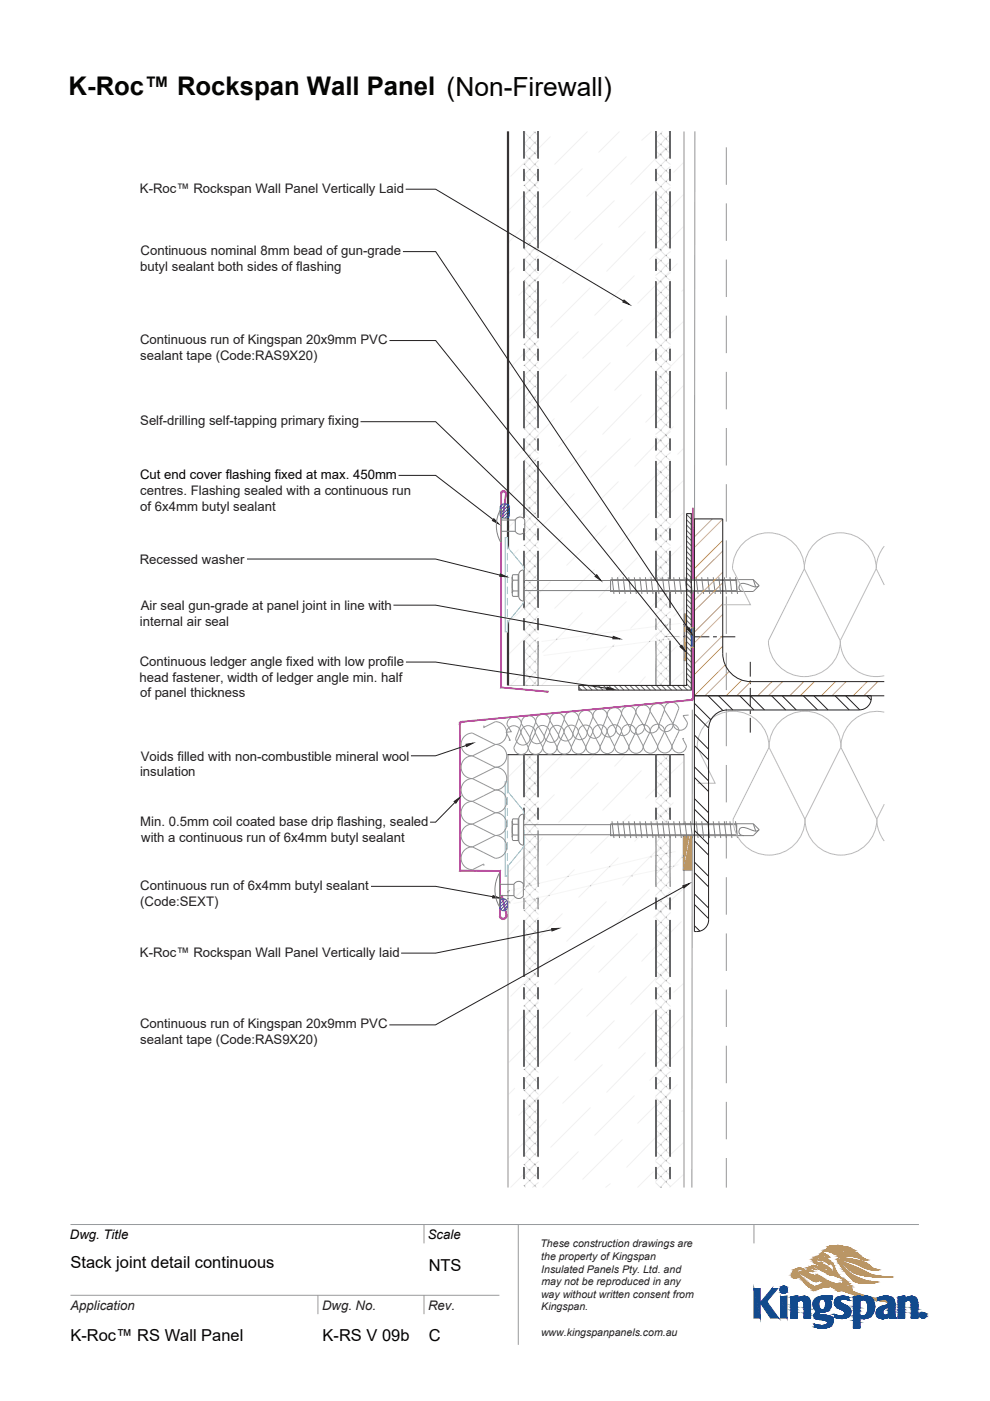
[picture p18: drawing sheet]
<svg xmlns="http://www.w3.org/2000/svg" width="210mm" height="297mm" viewBox="0 0 210 297" stroke-linecap="round" stroke-linejoin="round" font-family="sans-serif">
<defs><g id="words">
<text font-size="5.4" fill="#040503" x="14.5" y="20.1">K-Roc™ Rockspan Wall Panel (Non-Firewall)</text>
<g font-size="3.5" fill="#040503">
<text x="14.9" y="268.9">Stack joint detail continuous</text>
<text x="90.9" y="269.4">NTS</text>
<text x="14.9" y="284.4">K-Roc™ RS Wall Panel</text>
<text x="68.4" y="284.4">K-RS V 09b</text>
<text x="90.9" y="284.4">C</text>
</g>
<g font-size="2.8" fill="#231f20">
<text x="29.7" y="40.8">K-Roc™ Rockspan Wall Panel Vertically Laid</text>
<text x="29.8" y="57.5">butyl sealant both sides of flashing</text>
<text x="29.8" y="54.1">Continuous nominal 8mm bead of gun-grade</text>
<text x="29.7" y="72.9">Continuous run of Kingspan 20x9mm PVC</text>
<text x="29.8" y="76.3">sealant tape (Code:RAS9X20)</text>
<text x="29.7" y="90.1">Self-drilling self-tapping primary fixing</text>
<text x="29.7" y="104.9">centres. Flashing sealed with a continuous run</text>
<text x="29.8" y="108.2">of 6x4mm butyl sealant</text>
<text x="29.6" y="119.5">Recessed washer</text>
<text x="29.9" y="129.3">Air seal gun-grade at panel joint in line with</text>
<text x="29.7" y="132.6">internal air seal</text>
<text x="29.7" y="141.1">Continuous ledger angle fixed with low profile</text>
<text x="29.6" y="144.5">head fastener, width of ledger angle min. half</text>
<text x="29.7" y="147.9">of panel thickness</text>
<text x="29.9" y="161.3">Voids filled with non-combustible mineral wool</text>
<text x="29.7" y="164.6">insulation</text>
<text x="29.7" y="175.1">Min. 0.5mm coil coated base drip flashing, sealed</text>
<text x="30" y="178.4">with a continuous run of 6x4mm butyl sealant</text>
<text x="29.8" y="188.7">Continuous run of 6x4mm butyl sealant</text>
<text x="29.7" y="192">(Code:SEXT)</text>
<text x="29.7" y="202.8">K-Roc™ Rockspan Wall Panel Vertically laid</text>
<text x="29.7" y="218">Continuous run of Kingspan 20x9mm PVC</text>
<text x="29.8" y="221.4">sealant tape (Code:RAS9X20)</text>
<text x="14.9" y="277.7">Application</text>
<text x="68.3" y="277.7">Dwg. No.</text>
<text x="90.8" y="277.7">Rev.</text>
</g>
<g font-size="2.8" fill="#040503">
<text x="29.7" y="101.5">Cut end cover flashing fixed at max. 450mm</text>
<text x="14.8" y="262.7">Dwg. Title</text>
<text x="90.7" y="262.7">Scale</text>
</g>
<g font-size="2.2" fill="#231f20">
<text x="114.6" y="264.4">These construction drawings are</text>
<text x="114.8" y="267.1">the property of Kingspan</text>
<text x="114.8" y="269.8">Insulated Panels Pty. Ltd. and</text>
<text x="114.8" y="275.2">way without written consent from</text>
<text x="114.8" y="272.5">may not be reproduced in any</text>
<text x="114.8" y="277.8">Kingspan.</text>
<text x="114.8" y="283.2">www.kingspanpanels.com.au</text>
</g>
</g></defs>
<g fill="#dea46c">
<path d="M145.1 130.1h.5l-.5 10zM145.6 130.1l-.5 10h.5z"/>
<path d="M145.1 130.1h.5l-.5 10v-10v10l.5-10zM145.6 130.1l-.5 10h.5v-10v10h-.5z"/>
</g>
<path d="M145.1 130.1v10h.5v-10v10h-.5v-10h.5z" fill="#3853a3"/>
<g fill="#dea46c">
<path d="M144.9 174.6h1.9l-1.9 10zM146.8 174.6l-1.9 10h1.9z"/>
<path d="M144.9 174.6h1.9l-1.9 10v-10v10l1.9-10zM146.8 174.6l-1.9 10h1.9v-10v10h-1.9z"/>
</g>
<path d="M144.9 174.6v10h1.9v-10v10h-1.9v-10h1.9z" fill="#3853a3"/>
<g fill="#c6c5c5">
<path d="M107.9 164.7l3-3z"/>
<path d="M107.9 171.4l.5-.5z"/>
<path d="M121 165l5-5z"/>
<path d="M118.5 174.3l8.4-8.4z"/>
<path d="M130.3 162.5l2.5-2.5z"/>
<path d="M124.4 175.1l-8.4 8.4z"/>
<path d="M127.7 171.8l8.4-8.4z"/>
<path d="M110.1 196.2l-2.2 2.2z"/>
<path d="M125.2 181l8.4-8.4z"/>
<path d="M120.2 199.5l8.4-8.4z"/>
<path d="M143.7 176l1.2-1.2z"/>
<path d="M112.2 167.1l-.5 .4zM112.2 167.1l1.1-1.1zM119.3 160l-6 6z"/>
<path d="M109.2 176.8l3-2.9zM112.2 173.9l1.1-1.2zM117.6 168.4l-4.3 4.3z"/>
<path d="M107.9 184.9l3.2-3.2zM111.2 181.6l1-1zM112.2 180.6l1.1-1.1zM113.3 179.5l.8-.8zM114.2 178.6l.9-.9z"/>
<path d="M108.1 191.4l-.2 .2zM111.6 187.9l-3.5 3.5zM112.2 187.3l-.6 .6zM112.6 186.9l-.4 .4z"/>
<path d="M113.4 192.8l.7-.6zM116.4 189.9l-2.2 2.1zM116.4 189.9l4-4.1zM120.4 185.8l1.4-1.4z"/>
<path d="M137 169.2l3-2.9zM140 166.3l1.1-1.2zM141.1 165.1l3.8-3.7z"/>
<path d="M110.9 202.1l1.3-1.3zM112.2 200.8l1.1-1.1zM113.3 199.7l6-6z"/>
<path d="M122.7 190.3l2.5-2.5zM125.2 187.8l4-4zM129.2 183.8l1.9-1.9z"/>
<path d="M140 173l-5.5 5.5zM141.1 171.9l-1.1 1.1zM142.9 170.1l-1.8 1.8z"/>
<path d="M112.2 207.5l-3.8 3.8zM113.3 206.4l-1.1 1.1zM116.8 202.9l-3.5 3.5z"/>
<path d="M131.9 187.8l2.1-2.1zM138 181.7l-4 4zM138 181.7l1.1-1.1zM139.2 180.5l.8-.8zM140.4 179.3l-.4 .4z"/>
</g>
<g fill="#c6c5c5">
<path d="M117.6 208.8l8.5-8.4z"/>
<path d="M129.4 197l8.4-8.4z"/>
<path d="M107.9 218.6l4.3-4.3zM113.3 213.2l-1.1 1.1zM114.3 212.2l-1 1z"/>
<path d="M142.1 184.4l-.9 .8zM142.8 183.6l-.6 .7zM144.6 181.8l-1.8 1.8zM144.9 181.6l-.3 .2z"/>
</g>
<g fill="#c6c5c5">
<path d="M111.7 221.4l-3.8 3.9z"/>
<path d="M115.1 218.1l8.4-8.5z"/>
<path d="M135.3 197.8l-8.4 8.5z"/>
<path d="M109.2 230.7l-1.3 1.3z"/>
<path d="M124.4 215.5l8.4-8.4z"/>
<path d="M121.8 224.8l8.5-8.4z"/>
<path d="M127.7 225.6l-8.4 8.5z"/>
<path d="M139.5 213.8l-8.4 8.5z"/>
<path d="M142.9 210.5l2-2z"/>
<path d="M116.8 243.3l8.4-8.4z"/>
<path d="M128.6 231.5l8.4-8.4z"/>
<path d="M115.1 251.8l7.6-7.6z"/>
<path d="M126.1 240.8l8.4-8.4z"/>
<path d="M131.9 241.6l-8.4 8.5z"/>
<path d="M128.5 251.8l.9-.9z"/>
<path d="M144.9 235.4l-.3 .4z"/>
<path d="M135.2 251.8l3.5-3.4z"/>
<path d="M144.9 242.2l-2.8 2.8z"/>
<path d="M142 251.8l2.9-2.9z"/>
<path d="M138.7 194.5l1.3-1.3zM140 193.2l1.1-1.1zM141.1 192.1l3.8-3.8z"/>
<path d="M112.6 227.3l.7-.7zM113.3 226.6l7.7-7.7z"/>
<path d="M136.1 203.8l3.9-3.9zM140 199.9l1.1-1.1zM141.1 198.8l3.5-3.5z"/>
<path d="M110.1 236.6l2.1-2.1zM112.2 234.5l1.1-1.1zM113.3 233.4l5.2-5.2z"/>
<path d="M133.6 213l6.4-6.3zM140 206.7l1.1-1.2zM141.1 205.5l1-.9z"/>
<path d="M107.9 245.5l4.3-4.3zM112.2 241.2l1.1-1.1zM113.3 240.1l2.7-2.7z"/>
<path d="M108.3 251.8l3.9-3.9zM112.2 247.9l1.1-1.1zM113.3 246.8l.1-.1z"/>
<path d="M141.1 219l-.7 .8zM144.9 215.2l-3.8 3.8z"/>
<path d="M137.8 229l2.2-2.1zM140 226.9l1.1-1.2zM141.1 225.7l3.8-3.7z"/>
<path d="M140 233.6l-4.7 4.7zM140 233.6l1.1-1.1zM143.7 229.8l-2.6 2.7z"/>
<path d="M132.8 247.5l7.2-7.2zM140 240.3l1.1-1.1zM141.1 239.2l.1-.1z"/>
</g>
<g fill="#9e9ea0">
<path d="M139.8 160l-.7 .6z"/>
<path d="M140.1 161.9l-1 1zM140.1 161.9l1.1-1.1zM142 160l-.8 .8z"/>
<path d="M140.1 164.2l-1 1zM141.2 163l-1.1 1.2zM142.1 162.1l-.9 .9z"/>
<path d="M140.1 166.4l-1 1zM141.2 165.3l-1.1 1.1zM142.1 164.4l-.9 .9z"/>
<path d="M140.1 168.6l-1 1zM141.2 167.5l-1.1 1.1zM142.1 166.6l-.9 .9z"/>
<path d="M140.1 170.9l-1 1zM141.2 169.8l-1.1 1.1zM142.1 168.9l-.9 .9z"/>
<path d="M140.1 173.1l-1 1zM141.2 172l-1.1 1.1zM142.1 171.1l-.9 .9z"/>
<path d="M140.1 175.4l-.9 .9zM141.2 174.3l-1.1 1.1zM142.1 173.4l-.9 .9z"/>
<path d="M140.1 177.6l-.9 1zM141.2 176.5l-1.1 1.1zM142.1 175.6l-.9 .9z"/>
<path d="M140.1 179.9l-.9 .9zM141.2 178.7l-1.1 1.2zM142.1 177.9l-.9 .8z"/>
<path d="M140.1 182.1l-.9 1zM141.2 181l-1.1 1.1zM142.1 180.1l-.8 .8z"/>
<path d="M140.1 184.4l-.9 .9zM140.2 184.3l-.1 .1zM141.2 183.2l-1 1.1zM142.1 182.4l-.9 .8z"/>
<path d="M139.2 187.5l.9-.9zM140.1 186.6l1.1-1.1zM141.2 185.5l.9-.9z"/>
<path d="M139.1 189.8l1-1zM140.1 188.8l1.1-1.1zM142.1 186.9l-.9 .8z"/>
<path d="M139.1 192.1l1-1zM140.1 191.1l1.1-1.1zM141.2 190l.9-.9z"/>
<path d="M140.1 193.3l-1 1zM141.2 192.2l-1.1 1.1zM142.1 191.3l-.9 .9z"/>
<path d="M140.1 195.6l-1 1zM141.2 194.5l-1.1 1.1zM142.1 193.6l-.9 .9z"/>
<path d="M140.1 197.8l-1 1zM141.2 196.7l-1.1 1.1zM142.1 195.8l-.9 .9z"/>
<path d="M140.1 200.1l-1 1zM141.2 198.9l-1.1 1.2zM142.1 198.1l-.9 .8z"/>
<path d="M140.1 202.3l-1 1zM141.2 201.2l-1.1 1.1zM142.1 200.3l-.9 .9z"/>
<path d="M140.1 204.6l-1 1zM141.2 203.4l-1.1 1.2zM142.1 202.5l-.9 .9z"/>
<path d="M140.1 206.8l-1 1zM141.2 205.7l-1.1 1.1zM142.1 204.8l-.9 .9z"/>
<path d="M140.1 209l-1 1zM141.2 207.9l-1.1 1.1zM142.1 207l-.9 .9z"/>
<path d="M140.1 211.3l-1 1zM141.2 210.2l-1.1 1.1zM142.1 209.3l-.9 .9z"/>
<path d="M140.1 213.5l-1 1zM141.2 212.4l-1.1 1.1zM142.1 211.5l-.9 .9z"/>
<path d="M140.1 215.8l-1 1zM140.1 215.8l1.1-1.1zM142.1 213.8l-.9 .9z"/>
<path d="M140.1 218l-1 1zM140.1 218l1.1-1.1zM142.1 216l-.9 .9z"/>
<path d="M140.1 220.3l-1 1zM140.1 220.3l1.1-1.1zM142.1 218.3l-.9 .9z"/>
<path d="M140.1 222.5l-1 1zM141.2 221.4l-1.1 1.1zM142.1 220.5l-.9 .9z"/>
<path d="M140.1 224.8l-1 1zM141.2 223.6l-1.1 1.2zM142.1 222.8l-.9 .8z"/>
<path d="M140.1 227l-1 1zM141.2 225.9l-1.1 1.1zM142.1 225l-.9 .9z"/>
<path d="M140.1 229.3l-1 .9zM141.2 228.1l-1.1 1.2zM142.1 227.2l-.9 .9z"/>
<path d="M140.1 231.5l-1 1zM141.2 230.4l-1.1 1.1zM142.1 229.5l-.9 .9z"/>
<path d="M140.1 233.7l-1 1zM141.2 232.6l-1.1 1.1zM142.1 231.7l-.9 .9z"/>
<path d="M140.1 236l-1 1zM141.2 234.9l-1.1 1.1zM142.1 234l-.9 .9z"/>
<path d="M140.1 238.2l-1 1zM141.2 237.1l-1.1 1.1zM142.1 236.2l-.9 .9z"/>
<path d="M140.1 240.5l-1 1zM141.2 239.4l-1.1 1.1zM142.1 238.5l-.9 .9z"/>
<path d="M139.1 243.7l1-1zM140.1 242.7l1.1-1.1zM142.1 240.7l-.9 .9z"/>
<path d="M140.1 245l-1 1zM140.1 245l1.1-1.2zM142.1 243l-.9 .8z"/>
<path d="M140.1 247.2l-1 1zM140.1 247.2l1.1-1.1zM142.1 245.2l-.9 .9z"/>
<path d="M140.1 249.5l-1 .9zM140.1 249.5l1.1-1.2zM142.1 247.5l-.9 .8z"/>
<path d="M140 251.8l.1-.1zM140.1 251.7l1.1-1.1zM142.1 249.7l-.9 .9z"/>
<path d="M140.1 251.7l.1 .1zM139.1 250.7l1 1z"/>
</g>
<path d="M141.2 250.6l.9 .9zM140.1 249.5l1.1 1.1zM139.1 248.5l1 1z" fill="#9e9ea0"/>
<path d="M141.2 248.3l.9 .9zM140.1 247.2l1.1 1.1zM139.1 246.2l1 1z" fill="#9e9ea0"/>
<path d="M141.2 246.1l.9 .9zM140.1 245l1.1 1.1zM139.1 244l1 1z" fill="#9e9ea0"/>
<path d="M141.2 243.8l.9 .9zM140.1 242.7l1.1 1.1zM139.1 241.7l1 1z" fill="#9e9ea0"/>
<path d="M141.2 241.6l.9 .9zM140.1 240.5l1.1 1.1zM140 240.3l.1 .2zM139.1 239.5l.9 .8z" fill="#9e9ea0"/>
<path d="M141.2 239.4l.9 .8zM141.1 239.2l.1 .2zM140.1 238.2l1 1z" fill="#9e9ea0"/>
<path d="M139.1 237.3l1 .9z" fill="#9e9ea0"/>
<path d="M141.2 237.1l.9 .9zM140.1 236l1.1 1.1zM139.1 235l1 1z" fill="#9e9ea0"/>
<path d="M141.2 234.9l.9 .9zM140.1 233.7l1.1 1.2zM140 233.6l.1 .1zM139.1 232.7l.9 .9z" fill="#9e9ea0"/>
<path d="M141.2 232.6l.9 .9zM141.1 232.5l.1 .1zM140.1 231.5l1 1z" fill="#9e9ea0"/>
<path d="M139.1 230.5l1 1z" fill="#9e9ea0"/>
<path d="M141.2 230.4l.9 .9zM140.1 229.3l1.1 1.1zM139.1 228.3l1 1z" fill="#9e9ea0"/>
<path d="M141.2 228.1l.9 .9zM140.1 227l1.1 1.1zM140 226.9l.1 .1zM139.1 226l.9 .9z" fill="#9e9ea0"/>
<path d="M141.2 225.9l.9 .9zM141.1 225.7l.1 .2zM140.1 224.8l1 .9z" fill="#9e9ea0"/>
<path d="M139.1 223.8l1 1z" fill="#9e9ea0"/>
<path d="M141.2 223.6l.9 .9zM140.1 222.5l1.1 1.1zM139.1 221.5l1 1z" fill="#9e9ea0"/>
<path d="M141.2 221.4l.9 .9zM140.1 220.3l1.1 1.1zM139.1 219.3l1 1z" fill="#9e9ea0"/>
<path d="M141.2 219.2l.9 .8zM141.1 219l.1 .2zM140.1 218l1 1z" fill="#9e9ea0"/>
<path d="M139.1 217l1 1z" fill="#9e9ea0"/>
<path d="M141.2 216.9l.9 .9zM140.1 215.8l1.1 1.1zM139.1 214.8l1 1z" fill="#9e9ea0"/>
<path d="M141.2 214.7l.9 .8zM140.1 213.5l1.1 1.2zM139.1 212.6l1 .9z" fill="#9e9ea0"/>
<path d="M141.2 212.4l.9 .9zM140.1 211.3l1.1 1.1zM139.1 210.3l1 1z" fill="#9e9ea0"/>
<path d="M141.2 210.2l.9 .9zM140.1 209l1.1 1.2zM139.1 208.1l1 .9z" fill="#9e9ea0"/>
<path d="M141.2 207.9l.9 .9zM140.1 206.8l1.1 1.1zM140 206.7l.1 .1zM139.1 205.8l.9 .9z" fill="#9e9ea0"/>
<path d="M141.2 205.7l.9 .9zM141.1 205.5l.1 .2zM140.1 204.6l1 .9z" fill="#9e9ea0"/>
<path d="M139.1 203.6l1 1z" fill="#9e9ea0"/>
<path d="M141.2 203.4l.9 .9zM140.1 202.3l1.1 1.1zM139.1 201.3l1 1z" fill="#9e9ea0"/>
<path d="M141.2 201.2l.9 .9zM140.1 200.1l1.1 1.1zM140 199.9l.1 .2zM139.1 199.1l.9 .8z" fill="#9e9ea0"/>
<path d="M141.2 198.9l.9 .9zM141.1 198.8l.1 .1zM140.1 197.8l1 1z" fill="#9e9ea0"/>
<path d="M139.1 196.8l1 1z" fill="#9e9ea0"/>
<path d="M141.2 196.7l.9 .9zM140.1 195.6l1.1 1.1zM139.1 194.6l1 1z" fill="#9e9ea0"/>
<path d="M141.2 194.5l.9 .9zM140.1 193.3l1.1 1.2zM140 193.2l.1 .1zM139.1 192.3l.9 .9z" fill="#9e9ea0"/>
<path d="M141.2 192.2l.9 .9zM141.1 192.1l.1 .1zM140.1 191.1l1 1z" fill="#9e9ea0"/>
<path d="M139.1 190.1l1 1z" fill="#9e9ea0"/>
<path d="M141.2 190l.9 .9zM140.1 188.8l1.1 1.2zM139.2 187.9l.9 .9z" fill="#9e9ea0"/>
<path d="M141.2 187.7l.9 .9zM140.1 186.6l1.1 1.1zM139.2 185.7l.9 .9z" fill="#9e9ea0"/>
<path d="M141.2 185.5l.9 .8zM140.1 184.4l1.1 1.1zM139.2 183.4l.9 .9z" fill="#9e9ea0"/>
<path d="M141.9 183.9l.2 .2zM141.2 183.2l.7 .7zM140.1 182.1l1.1 1.1zM139.4 181.4l.7 .7zM139.2 181.2l.2 .2z" fill="#9e9ea0"/>
<path d="M141.2 181l.9 .8zM140.1 179.9l1.1 1zM140 179.7l.1 .2zM139.2 178.9l.8 .8z" fill="#9e9ea0"/>
<path d="M141.2 178.7l.9 .9zM140.1 177.6l1.1 1.1zM139.2 176.7l.9 .9z" fill="#9e9ea0"/>
<path d="M141.2 176.5l.9 .8zM140.1 175.4l1.1 1.1zM139.1 174.4l1 1z" fill="#9e9ea0"/>
<path d="M141.2 174.3l.9 .8zM140.1 173.1l1.1 1.2zM140 173l.1 .1zM139.1 172.1l.9 .9z" fill="#9e9ea0"/>
<path d="M141.2 172l.9 .9zM141.1 171.9l.1 .1zM140.1 170.9l1 1z" fill="#9e9ea0"/>
<path d="M139.1 169.9l1 1z" fill="#9e9ea0"/>
<path d="M141.2 169.8l.9 .9zM140.1 168.6l1.1 1.2zM139.1 167.6l1 1z" fill="#9e9ea0"/>
<path d="M141.2 167.5l.9 .9zM140.1 166.4l1.1 1.1zM140 166.3l.1 .1zM139.1 165.4l.9 .9z" fill="#9e9ea0"/>
<path d="M141.2 165.3l.9 .9zM141.1 165.1l.1 .2zM140.1 164.2l1 .9zM139.1 163.2l1 1z" fill="#9e9ea0"/>
<path d="M141.2 163l.9 .9zM140.1 161.9l1.1 1.1zM139.1 160.9l1 1z" fill="#9e9ea0"/>
<path d="M141.2 160.8l.9 .9zM140.5 160l.7 .8z" fill="#9e9ea0"/>
<g fill="#9e9ea0">
<path d="M111.2 251.4l.3 .4z"/>
<path d="M111.2 161.6l1.1-1.1zM112.8 160l-.5 .5z"/>
<path d="M112.3 162.8l-1.1 1.1zM112.3 162.8l1.1-1.2zM114.1 160.9l-.7 .7z"/>
<path d="M112.3 165l-1.1 1.1zM112.3 165l1.1-1.1zM114.1 163.1l-.7 .8z"/>
<path d="M112.3 167.2l-1.1 1.2zM112.3 167.2l1.1-1.1zM114.1 165.4l-.7 .7z"/>
<path d="M112.3 169.5l-1.1 1.1zM112.3 169.5l1.1-1.1zM114.1 167.6l-.7 .8z"/>
<path d="M111.2 172.9l1.1-1.2zM112.3 171.7l1.1-1.1zM114.1 169.9l-.7 .7z"/>
<path d="M111.2 175.1l1.1-1.1zM112.3 174l1.1-1.1zM113.4 172.9l.7-.8z"/>
<path d="M111.2 177.3l1.1-1.1zM112.3 176.2l1.1-1.1zM113.4 175.1l.7-.7z"/>
<path d="M111.2 179.6l1.1-1.1zM112.3 178.5l1.1-1.2zM113.4 177.3l.7-.6z"/>
<path d="M111.2 181.8l1.1-1.1zM112.3 180.7l1.1-1.1zM113.4 179.6l.7-.7z"/>
<path d="M111.2 184.1l1.1-1.1zM112.3 183l1.1-1.2zM113.4 181.8l.7-.6z"/>
<path d="M111.2 186.3l1.1-1.1zM112.3 185.2l1.1-1.1zM113.4 184.1l.7-.7z"/>
<path d="M111.2 188.6l.7-.8zM111.9 187.8l.4-.3zM112.3 187.5l1.1-1.2zM113.4 186.3l.7-.6z"/>
<path d="M112.3 189.7l-1.1 1.1zM112.3 189.7l1.1-1.1zM113.4 188.6l.7-.7z"/>
<path d="M112.3 191.9l-1.1 1.2zM112.3 191.9l1.1-1.1zM113.4 190.8l.3-.3zM114.1 190.1l-.4 .4z"/>
<path d="M112.3 194.2l-1.1 1.1zM112.3 194.2l1.1-1.1zM113.4 193.1l.7-.7z"/>
<path d="M112.3 196.4l-1.1 1.2zM112.3 196.4l1.1-1.1zM114.1 194.6l-.7 .7z"/>
<path d="M112.3 198.7l-1.1 1.1zM112.3 198.7l1.1-1.1zM114.1 196.8l-.7 .8z"/>
<path d="M112.3 200.9l-1.1 1.1zM112.3 200.9l1.1-1.1zM114.1 199.1l-.7 .7z"/>
<path d="M112.3 203.2l-1.1 1.1zM112.3 203.2l1.1-1.2zM114.1 201.3l-.7 .7z"/>
<path d="M111.2 206.5l1.1-1.1zM112.3 205.4l1.1-1.1zM113.4 204.3l.7-.7z"/>
<path d="M111.2 208.8l1.1-1.2zM112.3 207.6l1.1-1.1zM113.4 206.5l.7-.7z"/>
<path d="M111.1 211l1.2-1.1zM112.3 209.9l1.1-1.1zM113.4 208.8l.7-.8z"/>
<path d="M111.2 213.3l1.1-1.2zM112.3 212.1l1.1-1.1zM113.4 211l.7-.7z"/>
<path d="M111.2 215.5l1.1-1.1zM112.3 214.4l1.1-1.1zM114.1 212.5l-.7 .8z"/>
<path d="M111.2 217.8l1.1-1.2zM112.3 216.6l1.1-1.1zM114.1 214.8l-.7 .7z"/>
<path d="M111.2 220l1.1-1.1zM112.3 218.9l1.1-1.1zM114.1 217l-.7 .8z"/>
<path d="M111.2 222.2l1.1-1.1zM112.3 221.1l1.1-1.1zM114.1 219.3l-.7 .7z"/>
<path d="M111.2 224.5l1.1-1.1zM112.3 223.4l1.1-1.2zM114.1 221.5l-.7 .7z"/>
<path d="M111.2 226.7l1.1-1.1zM112.3 225.6l1.1-1.1zM114.1 223.8l-.7 .7z"/>
<path d="M112.3 227.9l-1.1 1.1zM112.3 227.9l1.1-1.2zM114.1 226l-.7 .7z"/>
<path d="M112.3 230.1l-1.1 1.1zM112.3 230.1l1.1-1.1zM114.1 228.2l-.7 .8z"/>
<path d="M111.2 233.5l1.1-1.2zM112.3 232.3l1.1-1.1zM113.4 231.2l.7-.7z"/>
<path d="M111.2 235.7l1.1-1.1zM112.3 234.6l1.1-1.1zM113.4 233.5l.7-.8z"/>
<path d="M111.2 238l1.1-1.2zM112.3 236.8l1.1-1.1zM113.4 235.7l.7-.7z"/>
<path d="M111.1 240.2l1.2-1.1zM112.3 239.1l1.1-1.1zM113.4 238l.7-.8z"/>
<path d="M111.2 242.5l1.1-1.2zM112.3 241.3l1.1-1.1zM114.1 239.5l-.7 .7z"/>
<path d="M111.2 244.7l1.1-1.1zM112.3 243.6l1.1-1.1zM114.1 241.7l-.7 .8z"/>
<path d="M111.2 246.9l1.1-1.1zM112.3 245.8l1.1-1.1zM114.1 244l-.7 .7z"/>
<path d="M111.2 249.2l1.1-1.1zM112.3 248.1l1.1-1.2zM114.1 246.2l-.7 .7z"/>
<path d="M111.2 251.4l1.1-1.1zM112.3 250.3l1.1-1.1zM113.4 249.2l.7-.8z"/>
<path d="M113 251.8l.4-.4zM113.4 251.4l.7-.7z"/>
</g>
<path d="M113.4 251.4l.4 .4zM112.3 250.3l1.1 1.1zM111.2 249.2l1.1 1.1z" fill="#9e9ea0"/>
<path d="M113.4 249.2l.7 .7zM112.3 248.1l1.1 1.1zM112.2 247.9l.1 .2zM111.2 246.9l1 1z" fill="#9e9ea0"/>
<path d="M113.4 246.9l.7 .8zM113.3 246.8l.1 .1zM112.3 245.8l1 1z" fill="#9e9ea0"/>
<path d="M111.2 244.7l1.1 1.1z" fill="#9e9ea0"/>
<path d="M113.4 244.7l.7 .7zM112.3 243.6l1.1 1.1zM111.2 242.5l1.1 1.1z" fill="#9e9ea0"/>
<path d="M113.4 242.5l.7 .7zM112.3 241.3l1.1 1.2zM112.2 241.2l.1 .1zM111.1 240.2l1.1 1z" fill="#9e9ea0"/>
<path d="M113.4 240.2l.7 .7zM113.3 240.1l.1 .1zM112.3 239.1l1 1z" fill="#9e9ea0"/>
<path d="M111.2 238l1.1 1.1z" fill="#9e9ea0"/>
<path d="M113.4 238l.7 .7zM112.3 236.8l1.1 1.2zM111.2 235.7l1.1 1.1z" fill="#9e9ea0"/>
<path d="M113.4 235.7l.7 .7zM112.3 234.6l1.1 1.1zM112.2 234.5l.1 .1zM111.2 233.5l1 1z" fill="#9e9ea0"/>
<path d="M113.4 233.5l.7 .7zM113.3 233.4l.1 .1zM112.3 232.3l1 1.1z" fill="#9e9ea0"/>
<path d="M111.2 231.2l1.1 1.1z" fill="#9e9ea0"/>
<path d="M113.4 231.2l.7 .8zM112.3 230.1l1.1 1.1zM111.2 229l1.1 1.1z" fill="#9e9ea0"/>
<path d="M113.4 229l.7 .7zM112.3 227.9l1.1 1.1zM111.2 226.7l1.1 1.2z" fill="#9e9ea0"/>
<path d="M113.4 226.7l.7 .8zM113.3 226.6l.1 .1zM112.3 225.6l1 1zM111.2 224.5l1.1 1.1z" fill="#9e9ea0"/>
<path d="M113.4 224.5l.7 .7zM112.3 223.4l1.1 1.1zM111.2 222.2l1.1 1.2z" fill="#9e9ea0"/>
<path d="M113.4 222.2l.7 .8zM112.3 221.1l1.1 1.1zM111.2 220l1.1 1.1z" fill="#9e9ea0"/>
<path d="M113.4 220l.7 .7zM112.3 218.9l1.1 1.1zM111.2 217.8l1.1 1.1z" fill="#9e9ea0"/>
<path d="M113.4 217.8l.7 .7zM112.3 216.6l1.1 1.2zM111.2 215.5l1.1 1.1z" fill="#9e9ea0"/>
<path d="M113.4 215.5l.7 .7zM112.3 214.4l1.1 1.1zM112.2 214.3l.1 .1zM111.2 213.3l1 1z" fill="#9e9ea0"/>
<path d="M113.4 213.3l.7 .7zM113.3 213.2l.1 .1zM112.3 212.1l1 1.1zM111.1 211l1.2 1.1z" fill="#9e9ea0"/>
<path d="M113.4 211l.7 .8zM112.3 209.9l1.1 1.1zM111.2 208.8l1.1 1.1z" fill="#9e9ea0"/>
<path d="M113.4 208.8l.7 .7zM112.3 207.6l1.1 1.2zM112.2 207.5l.1 .1zM111.2 206.5l1 1z" fill="#9e9ea0"/>
<path d="M113.4 206.5l.7 .8zM113.3 206.4l.1 .1zM112.3 205.4l1 1zM111.2 204.3l1.1 1.1z" fill="#9e9ea0"/>
<path d="M113.4 204.3l.7 .7zM112.3 203.2l1.1 1.1zM111.2 202l1.1 1.2z" fill="#9e9ea0"/>
<path d="M113.4 202l.7 .8zM112.3 200.9l1.1 1.1zM112.2 200.8l.1 .1zM111.2 199.8l1 1z" fill="#9e9ea0"/>
<path d="M113.4 199.8l.7 .7zM113.3 199.7l.1 .1zM112.3 198.7l1 1zM111.2 197.6l1.1 1.1z" fill="#9e9ea0"/>
<path d="M113.4 197.6l.7 .7zM112.3 196.4l1.1 1.2zM111.2 195.3l1.1 1.1z" fill="#9e9ea0"/>
<path d="M113.4 195.3l.7 .7zM112.3 194.2l1.1 1.1zM111.2 193.1l1.1 1.1z" fill="#9e9ea0"/>
<path d="M113.4 193.1l.7 .7zM112.3 191.9l1.1 1.2zM111.4 191l.9 .9zM111.2 190.8l.2 .2z" fill="#9e9ea0"/>
<path d="M113.4 190.8l.7 .7zM113.2 190.6l.2 .2zM112.3 189.7l.9 .9zM111.2 188.6l1.1 1.1z" fill="#9e9ea0"/>
<path d="M113.4 188.6l.7 .7zM112.5 187.7l.9 .9zM112.3 187.5l.2 .2zM112.2 187.3l.1 .2zM111.2 186.4l1 .9z" fill="#9e9ea0"/>
<path d="M113.4 186.3l.7 .7zM112.3 185.2l1.1 1.1zM111.2 184.1l1.1 1.1z" fill="#9e9ea0"/>
<path d="M113.4 184.1l.7 .6zM112.3 183l1.1 1.1zM111.2 181.9l1.1 1.1z" fill="#9e9ea0"/>
<path d="M113.4 181.8l.7 .7zM112.3 180.7l1.1 1.1zM112.2 180.6l.1 .1zM111.2 179.6l1 1z" fill="#9e9ea0"/>
<path d="M113.4 179.6l.7 .7zM113.3 179.5l.1 .1zM112.3 178.5l1 1zM111.2 177.4l1.1 1.1z" fill="#9e9ea0"/>
<path d="M113.4 177.3l.7 .7zM112.3 176.2l1.1 1.1zM111.2 175.1l1.1 1.1z" fill="#9e9ea0"/>
<path d="M113.4 175.1l.7 .7zM112.3 174l1.1 1.1zM112.2 173.9l.1 .1zM111.2 172.9l1 1z" fill="#9e9ea0"/>
<path d="M113.4 172.9l.7 .7zM113.3 172.7l.1 .2zM112.3 171.7l1 1zM111.2 170.6l1.1 1.1z" fill="#9e9ea0"/>
<path d="M113.4 170.6l.7 .8zM112.3 169.5l1.1 1.1zM111.2 168.4l1.1 1.1z" fill="#9e9ea0"/>
<path d="M113.4 168.4l.7 .7zM112.3 167.2l1.1 1.2zM112.2 167.1l.1 .1zM111.2 166.1l1 1z" fill="#9e9ea0"/>
<path d="M113.4 166.1l.7 .8zM113.3 166l.1 .1zM112.3 165l1 1zM111.2 163.9l1.1 1.1z" fill="#9e9ea0"/>
<path d="M113.4 163.9l.7 .7zM112.3 162.8l1.1 1.1zM111.2 161.6l1.1 1.2z" fill="#9e9ea0"/>
<path d="M113.4 161.6l.7 .8zM112.3 160.5l1.1 1.1zM111.8 160l.5 .5z" fill="#9e9ea0"/>
<path d="M114 160l.1 .1z" fill="#9e9ea0"/>
<path d="M107.9 160v91.8M144.9 160v91.8M107.6 251.8v-91.8h37.5v91.8" fill="none" stroke="#231f20" stroke-width=".21"/>
<path d="M111.1 247.5l.1 2.4zM111.1 247.5l.1 2.4z" fill="#636466"/>
<path d="M111.1 247.5l.1 2.4z" fill="none" stroke="#636466" stroke-width=".21"/>
<path d="M111.1 233.2l.1 11.9zM111.1 233.2l.1 11.9z" fill="#636466"/>
<path d="M111.1 233.2l.1 11.9z" fill="none" stroke="#636466" stroke-width=".21"/>
<path d="M111.1 228.5l.1 2.3zM111.1 228.5l.1 2.3z" fill="#636466"/>
<path d="M111.1 228.5l.1 2.3z" fill="none" stroke="#636466" stroke-width=".21"/>
<path d="M111.1 214.2l.1 11.9zM111.1 214.2l.1 11.9z" fill="#636466"/>
<path d="M111.1 214.2l.1 11.9z" fill="none" stroke="#636466" stroke-width=".21"/>
<path d="M111.1 209.4l.1 2.4zM111.1 209.4l.1 2.4z" fill="#636466"/>
<path d="M111.1 209.4l.1 2.4z" fill="none" stroke="#636466" stroke-width=".21"/>
<path d="M111.1 195.1l.1 11.9zM111.1 195.1l.1 11.9z" fill="#636466"/>
<path d="M111.1 195.1l.1 11.9z" fill="none" stroke="#636466" stroke-width=".21"/>
<g fill="#636466">
<path d="M111.1 190.4l.1 2.3zM111.1 190.4l.1 2.3z"/>
<path d="M111.1 190.4l.1 2.3zM111.1 190.4l.1 2.3z"/>
<path d="M111.1 176.1l.1 11.9zM111.1 176.1l.1 11.9z"/>
<path d="M111.1 176.1l.1 11.9zM111.1 176.1l.1 11.9z"/>
<path d="M111.1 171.3l.1 2.4zM111.1 171.3l.1 2.4z"/>
</g>
<path d="M111.1 171.3l.1 2.4z" fill="none" stroke="#636466" stroke-width=".21"/>
<path d="M111.1 160l.1 8.9zM111.1 160l.1 8.9z" fill="#636466"/>
<path d="M111.1 160l.1 8.9zM111.1 160h.1" fill="none" stroke="#636466" stroke-width=".21"/>
<path d="M114.1 247.5l.1 2.4zM114.1 247.5l.1 2.4z" fill="#636466"/>
<path d="M114.1 247.5l.1 2.4z" fill="none" stroke="#636466" stroke-width=".21"/>
<path d="M114.1 233.2l.1 11.9zM114.1 233.2l.1 11.9z" fill="#636466"/>
<path d="M114.1 233.2l.1 11.9z" fill="none" stroke="#636466" stroke-width=".21"/>
<path d="M114.1 228.5l.1 2.3zM114.1 228.5l.1 2.3z" fill="#636466"/>
<path d="M114.1 228.5l.1 2.3z" fill="none" stroke="#636466" stroke-width=".21"/>
<path d="M114.1 214.2l.1 11.9zM114.1 214.2l.1 11.9z" fill="#636466"/>
<path d="M114.1 214.2l.1 11.9z" fill="none" stroke="#636466" stroke-width=".21"/>
<path d="M114.1 209.4l.1 2.4zM114.1 209.4l.1 2.4z" fill="#636466"/>
<path d="M114.1 209.4l.1 2.4z" fill="none" stroke="#636466" stroke-width=".21"/>
<path d="M114.1 195.1l.1 11.9zM114.1 195.1l.1 11.9z" fill="#636466"/>
<path d="M114.1 195.1l.1 11.9z" fill="none" stroke="#636466" stroke-width=".21"/>
<g fill="#636466">
<path d="M114.1 190.4l.1 2.3zM114.1 190.4l.1 2.3z"/>
<path d="M114.1 190.4l.1 2.3zM114.1 190.4l.1 2.3z"/>
<path d="M114.1 176.1l.1 11.9zM114.1 176.1l.1 11.9z"/>
<path d="M114.1 176.1l.1 11.9zM114.1 176.1l.1 11.9z"/>
<path d="M114.1 171.3l.1 2.4zM114.1 171.3l.1 2.4z"/>
</g>
<path d="M114.1 171.3l.1 2.4z" fill="none" stroke="#636466" stroke-width=".21"/>
<path d="M114.1 160l.1 8.9zM114.1 160l.1 8.9z" fill="#636466"/>
<path d="M114.1 160l.1 8.9zM114.1 160h.1" fill="none" stroke="#636466" stroke-width=".21"/>
<path d="M139.1 247.5l.1 2.4zM139.1 247.5l.1 2.4z" fill="#636466"/>
<path d="M139.1 247.5l.1 2.4z" fill="none" stroke="#636466" stroke-width=".21"/>
<path d="M139.1 233.2l.1 11.9zM139.1 233.2l.1 11.9z" fill="#636466"/>
<path d="M139.1 233.2l.1 11.9z" fill="none" stroke="#636466" stroke-width=".21"/>
<path d="M139.1 228.5l.1 2.3zM139.1 228.5l.1 2.3z" fill="#636466"/>
<path d="M139.1 228.5l.1 2.3z" fill="none" stroke="#636466" stroke-width=".21"/>
<path d="M139.1 214.2l.1 11.9zM139.1 214.2l.1 11.9z" fill="#636466"/>
<path d="M139.1 214.2l.1 11.9z" fill="none" stroke="#636466" stroke-width=".21"/>
<path d="M139.1 209.4l.1 2.4zM139.1 209.4l.1 2.4z" fill="#636466"/>
<path d="M139.1 209.4l.1 2.4z" fill="none" stroke="#636466" stroke-width=".21"/>
<path d="M139.1 195.1l.1 11.9zM139.1 195.1l.1 11.9z" fill="#636466"/>
<path d="M139.1 195.1l.1 11.9z" fill="none" stroke="#636466" stroke-width=".21"/>
<path d="M139.1 190.4l.1 2.3zM139.1 190.4l.1 2.3z" fill="#636466"/>
<path d="M139.1 190.4l.1 2.3z" fill="none" stroke="#636466" stroke-width=".21"/>
<g fill="#636466">
<path d="M139.1 176.1l.1 11.9zM139.1 176.1l.1 11.9z"/>
<path d="M139.1 176.1l.1 11.9zM139.1 176.1l.1 11.9z"/>
<path d="M139.1 171.3l.1 2.4zM139.1 171.3l.1 2.4z"/>
</g>
<path d="M139.1 171.3l.1 2.4z" fill="none" stroke="#636466" stroke-width=".21"/>
<path d="M139.1 160l.1 8.9zM139.1 160l.1 8.9z" fill="#636466"/>
<path d="M139.1 160l.1 8.9zM139.1 160h.1" fill="none" stroke="#636466" stroke-width=".21"/>
<path d="M142.1 247.5l.1 2.4zM142.1 247.5l.1 2.4z" fill="#636466"/>
<path d="M142.1 247.5l.1 2.4z" fill="none" stroke="#636466" stroke-width=".21"/>
<path d="M142.1 233.2l.1 11.9zM142.1 233.2l.1 11.9z" fill="#636466"/>
<path d="M142.1 233.2l.1 11.9z" fill="none" stroke="#636466" stroke-width=".21"/>
<path d="M142.1 228.5l.1 2.3zM142.1 228.5l.1 2.3z" fill="#636466"/>
<path d="M142.1 228.5l.1 2.3z" fill="none" stroke="#636466" stroke-width=".21"/>
<path d="M142.1 214.2l.1 11.9zM142.1 214.2l.1 11.9z" fill="#636466"/>
<path d="M142.1 214.2l.1 11.9z" fill="none" stroke="#636466" stroke-width=".21"/>
<path d="M142.1 209.4l.1 2.4zM142.1 209.4l.1 2.4z" fill="#636466"/>
<path d="M142.1 209.4l.1 2.4z" fill="none" stroke="#636466" stroke-width=".21"/>
<path d="M142.1 195.1l.1 11.9zM142.1 195.1l.1 11.9z" fill="#636466"/>
<path d="M142.1 195.1l.1 11.9z" fill="none" stroke="#636466" stroke-width=".21"/>
<path d="M142.1 190.4l.1 2.3zM142.1 190.4l.1 2.3z" fill="#636466"/>
<path d="M142.1 190.4l.1 2.3z" fill="none" stroke="#636466" stroke-width=".21"/>
<g fill="#636466">
<path d="M142.1 176.1l.1 11.9zM142.1 176.1l.1 11.9z"/>
<path d="M142.1 176.1l.1 11.9zM142.1 176.1l.1 11.9z"/>
<path d="M142.1 171.3l.1 2.4zM142.1 171.3l.1 2.4z"/>
</g>
<path d="M142.1 171.3l.1 2.4z" fill="none" stroke="#636466" stroke-width=".21"/>
<path d="M142.1 160l.1 8.9zM142.1 160l.1 8.9z" fill="#636466"/>
<path d="M142.1 160l.1 8.9zM142.1 160h.1" fill="none" stroke="#636466" stroke-width=".21"/>
<g fill="#c6c5c5">
<path d="M110.9 28.1l.3-.3z"/>
<path d="M117.6 34.8l7-7z"/>
<path d="M107.9 51.3l3.8-3.8z"/>
<path d="M115.1 44.1l8.4-8.4z"/>
<path d="M131.4 27.8l-4.5 4.5z"/>
<path d="M107.9 58l1.3-1.3z"/>
<path d="M132.8 33.1l-8.4 8.5z"/>
<path d="M136.1 29.8l2-2z"/>
<path d="M121.8 50.8l8.5-8.4z"/>
<path d="M119.3 60.1l8.4-8.4z"/>
<path d="M131.1 48.3l8.4-8.4z"/>
<path d="M142.9 36.5l2-2z"/>
<path d="M116.8 69.3l8.4-8.4z"/>
<path d="M128.6 57.6l8.4-8.5z"/>
<path d="M107.9 85l3-3z"/>
<path d="M114.3 78.6l8.4-8.4z"/>
<path d="M126.1 66.8l8.4-8.4z"/>
<path d="M107.9 91.7l.5-.5z"/>
<path d="M131.9 67.7l-8.4 8.4z"/>
<path d="M121 85.3l8.4-8.4z"/>
<path d="M144.9 61.5l-.3 .3z"/>
<path d="M118.5 94.6l8.4-8.4z"/>
<path d="M130.3 82.8l8.4-8.4z"/>
<path d="M142.1 71l2.8-2.8z"/>
<path d="M124.4 95.4l-8.4 8.5z"/>
<path d="M136.1 83.7l-8.4 8.4z"/>
<path d="M107.9 118.7l2.2-2.2z"/>
<path d="M113.4 113.1l8.4-8.4z"/>
<path d="M125.2 101.3l8.4-8.4z"/>
<path d="M122.7 110.6l8.4-8.4z"/>
<path d="M120.2 119.9l8.4-8.5z"/>
<path d="M143.7 96.3l1.2-1.2z"/>
<path d="M117.6 129.1l8.5-8.4z"/>
<path d="M129.4 117.3l8.4-8.4z"/>
<path d="M141.2 105.5l3.7-3.6z"/>
<path d="M108.2 145.3l3.5-3.6z"/>
<path d="M135.3 118.2l-8.4 8.4z"/>
<path d="M114.9 145.3l6.1-6.1z"/>
<path d="M142.9 130.8l2-2z"/>
<path d="M137 143.4l-1.9 1.9z"/>
<path d="M144.9 142.3l-3.1 3z"/>
<path d="M112.2 33.6l-3.8 3.7zM113.3 32.4l-1.1 1.2zM116.8 28.9l-3.5 3.5z"/>
<path d="M112.2 40.3l-4.3 4.3zM112.2 40.3l1.1-1.1zM114.3 38.2l-1 1z"/>
<path d="M112.6 53.3l.7-.7zM113.3 52.6l7.7-7.7z"/>
<path d="M110.1 62.6l2.1-2.1zM113.3 59.4l-1.1 1.1zM113.3 59.4l5.2-5.2z"/>
<path d="M133.6 39l6.4-6.3zM140 32.7l1.1-1.1zM141.1 31.6l1-1z"/>
<path d="M112.2 67.2l-4.3 4.3zM112.2 67.2l1.1-1.1zM113.3 66.1l2.7-2.7z"/>
<path d="M107.9 78.3l4.3-4.3zM112.2 74l1.1-1.2zM113.3 72.8l.1-.1z"/>
<path d="M140.4 45.8l.7-.8zM141.1 45l3.8-3.7z"/>
<path d="M140 52.9l-2.2 2.1zM141.1 51.8l-1.1 1.1zM144.9 48l-3.8 3.8z"/>
<path d="M112.2 87.4l-.5 .5zM113.3 86.3l-1.1 1.1zM120.2 79.4l-6.9 6.9z"/>
<path d="M140 59.6l-4.7 4.7zM141.1 58.5l-1.1 1.1zM141.1 58.5l2.6-2.6z"/>
<path d="M109.2 97.1l3-2.9zM113.3 93.1l-1.1 1.1zM117.6 88.7l-4.3 4.4z"/>
<path d="M132.8 73.6l7.2-7.2zM140 66.4l1.1-1.2zM141.1 65.2l.1-.1z"/>
<path d="M112.2 100.9l-4.3 4.3zM112.2 100.9l1.1-1.1zM113.3 99.8l1.8-1.8z"/>
<path d="M107.9 111.9l4.3-4.3zM112.6 107.2l-.4 .4z"/>
<path d="M139.5 80.3l.5-.5zM140 79.8l1.1-1.1zM141.1 78.7l3.8-3.8z"/>
<path d="M140 86.6l-3 3zM141.1 85.4l-1.1 1.2zM144.9 81.7l-3.8 3.7z"/>
<path d="M110.9 122.4l1.3-1.3zM112.2 121.1l1.1-1.1zM119.3 114l-6 6z"/>
<path d="M140 93.3l-5.5 5.5zM141.1 92.2l-1.1 1.1zM142.9 90.4l-1.8 1.8z"/>
<path d="M112.2 127.9l-3.8 3.7zM113.3 126.7l-1.1 1.2zM116.8 123.2l-3.5 3.5z"/>
<path d="M131.9 108.1l8.1-8.1zM140 100l.4-.3z"/>
<path d="M112.2 134.6l-4.3 4.3zM112.2 134.6l1.1-1.1zM114.3 132.5l-1 1z"/>
<path d="M115.1 138.4l2.9-2.9zM118 135.5l5.5-5.5z"/>
<path d="M140 113.5l-1.3 1.3zM141.1 112.4l-1.1 1.1zM144.9 108.6l-3.8 3.8z"/>
<path d="M124.4 135.8l1.3-1.3zM125.7 134.5l7.1-7.1z"/>
<path d="M136.1 124.1l3.9-3.9zM140 120.2l1.1-1.1zM144.6 115.6l-3.5 3.5z"/>
<path d="M121.8 145.1l8.1-8.1zM129.9 137l.4-.3z"/>
<path d="M133.6 133.3l6.4-6.3zM141.1 125.9l-1.1 1.1zM141.1 125.9l1-1z"/>
<path d="M137.7 136l-6.6 6.6zM139.5 134.2l-1.8 1.8z"/>
<path d="M140.4 140.1l.7-.8zM141.1 139.3l3.8-3.8z"/>
</g>
<g fill="#9e9ea0">
<path d="M140.1 28.3l-1 1zM140.1 28.3l.5-.5z"/>
<path d="M140.1 30.6l-1 1zM140.1 30.6l1.1-1.1zM142.1 28.6l-.9 .9z"/>
<path d="M140.1 32.8l-1 1zM140.1 32.8l1.1-1.1zM141.2 31.7l.9-.9z"/>
<path d="M140.1 35.1l-1 1zM140.1 35.1l1.1-1.1zM142.1 33.1l-.9 .9z"/>
<path d="M140.1 37.3l-1 1zM140.1 37.3l1.1-1.1zM142.1 35.3l-.9 .9z"/>
<path d="M140.1 39.6l-1 1zM141.2 38.4l-1.1 1.2zM142.1 37.6l-.9 .8z"/>
<path d="M140.1 41.8l-1 1zM141.2 40.7l-1.1 1.1zM142.1 39.8l-.9 .9z"/>
<path d="M140.1 44.1l-1 .9zM141.2 42.9l-1.1 1.2zM142.1 42l-.9 .9z"/>
<path d="M140.1 46.3l-1 1zM141.2 45.2l-1.1 1.1zM142.1 44.3l-.9 .9z"/>
<path d="M140.1 48.5l-1 1zM141.2 47.4l-1.1 1.1zM142.1 46.5l-.9 .9z"/>
<path d="M140.1 50.8l-1 1zM141.2 49.7l-1.1 1.1zM142.1 48.8l-.9 .9z"/>
<path d="M140.1 53l-1 1zM141.2 51.9l-1.1 1.1zM142.1 51l-.9 .9z"/>
<path d="M140.1 55.3l-1 1zM141.2 54.1l-1.1 1.2zM142.1 53.3l-.9 .8z"/>
<path d="M140.1 57.5l-1 1zM141.2 56.4l-1.1 1.1zM142.1 55.5l-.9 .9z"/>
<path d="M139.1 60.8l1-1zM140.1 59.8l1.1-1.2zM141.2 58.6l.9-.8z"/>
<path d="M139.1 63l1-1zM140.1 62l1.1-1.1zM141.2 60.9l.9-.9z"/>
<path d="M140.1 64.3l-1 .9zM140.1 64.3l1.1-1.2zM141.2 63.1l.9-.8z"/>
<path d="M140.1 66.5l-1 1zM141.2 65.4l-1.1 1.1zM142.1 64.5l-.9 .9z"/>
<path d="M140.1 68.8l-1 .9zM141.2 67.6l-1.1 1.2zM142.1 66.7l-.9 .9z"/>
<path d="M140.1 71l-1 1zM141.2 69.9l-1.1 1.1zM142.1 69l-.9 .9z"/>
<path d="M140.1 73.2l-1 1zM141.2 72.1l-1.1 1.1zM142.1 71.2l-.9 .9z"/>
<path d="M140.1 75.5l-1 1zM141.2 74.4l-1.1 1.1zM142.1 73.5l-.9 .9z"/>
<path d="M140.1 77.7l-1 1zM141.2 76.6l-1.1 1.1zM142.1 75.7l-.9 .9z"/>
<path d="M140.1 80l-1 1zM141.2 78.8l-1.1 1.2zM142.1 78l-.9 .8z"/>
<path d="M140.1 82.2l-1 1zM141.2 81.1l-1.1 1.1zM142.1 80.2l-.9 .9z"/>
<path d="M140.1 84.5l-1 .9zM141.2 83.3l-1.1 1.2zM142.1 82.4l-.9 .9z"/>
<path d="M140.1 86.7l-1 1zM141.2 85.6l-1.1 1.1zM142.1 84.7l-.9 .9z"/>
<path d="M140.1 89l-1 .9zM140.1 89l1.1-1.2zM142.1 87l-.9 .8z"/>
<path d="M139.1 92.2l1-1zM141.2 90.1l-1.1 1.1zM141.2 90.1l.9-.9z"/>
<path d="M140.1 93.4l-1 1zM140.1 93.4l1.1-1.1zM141.2 92.3l.9-.9z"/>
<path d="M140.1 95.7l-1 1zM141.2 94.6l-1.1 1.1zM142.1 93.7l-.9 .9z"/>
<path d="M140.1 97.9l-1 1zM141.2 96.8l-1.1 1.1zM142.1 95.9l-.9 .9z"/>
<path d="M140.1 100.2l-1 1zM141.2 99.1l-1.1 1.1zM142.1 98.2l-.9 .9z"/>
<path d="M140.1 102.4l-1 1zM141.2 101.3l-1.1 1.1zM142.1 100.4l-.9 .9z"/>
<path d="M140.1 104.7l-1 1zM141.2 103.5l-1.1 1.2zM142.1 102.7l-.9 .8z"/>
<path d="M140.1 106.9l-1 1zM141.2 105.8l-1.1 1.1zM142.1 104.9l-.9 .9z"/>
<path d="M140.1 109.2l-1 .9zM141.2 108l-1.1 1.2zM142.1 107.1l-.9 .9z"/>
<path d="M140.1 111.4l-1 1zM141.2 110.3l-1.1 1.1zM142.1 109.4l-.9 .9z"/>
<path d="M140.1 113.6l-1 1zM141.2 112.5l-1.1 1.1zM142.1 111.6l-.9 .9z"/>
<path d="M140.1 115.9l-1 1zM141.2 114.8l-1.1 1.1zM142.1 113.9l-.9 .9z"/>
<path d="M140.1 118.1l-1 1zM140.1 118.1l1.1-1.1zM142.1 116.1l-.9 .9z"/>
<path d="M140.1 120.4l-1 1zM140.1 120.4l1.1-1.1zM142.1 118.4l-.9 .9z"/>
<path d="M140.1 122.6l-1 1zM140.1 122.6l1.1-1.1zM142.1 120.6l-.9 .9z"/>
<path d="M140.1 124.9l-1 1zM141.2 123.8l-1.1 1.1zM142.1 122.9l-.9 .9z"/>
<path d="M140.1 127.1l-1 1zM141.2 126l-1.1 1.1zM142.1 125.1l-.9 .9z"/>
<path d="M140.1 129.4l-1 1zM141.2 128.2l-1.1 1.2zM142.1 127.4l-.9 .8z"/>
<path d="M140.1 131.6l-.9 1zM141.2 130.5l-1.1 1.1zM142.1 129.6l-.9 .9z"/>
<path d="M140.1 133.8l-1 1zM141.2 132.7l-1.1 1.1zM141.5 132.5l-.3 .2zM142.1 131.9l-.6 .6z"/>
<path d="M140.1 136.1l-.9 .9zM140.6 135.6l-.5 .5zM141.2 135l-.6 .6zM142.1 134.1l-.9 .9z"/>
<path d="M140.1 138.3l-.9 1zM141.2 137.2l-1.1 1.1zM142.1 136.3l-.9 .9z"/>
<path d="M140.1 140.6l-.9 .9zM141.2 139.5l-1.1 1.1zM142.1 138.6l-.9 .9z"/>
<path d="M140.1 142.8l-.9 1zM141.2 141.7l-1.1 1.1zM142.1 140.8l-.9 .9z"/>
<path d="M139.9 145.3l.2-.2zM141.2 144l-1.1 1.1zM142.1 143.1l-.9 .9z"/>
<path d="M140.1 145.1l.3 .2zM139.2 144.1l.9 1z"/>
</g>
<path d="M141.2 144l.9 .8zM140.1 142.8l1.1 1.2zM139.2 141.9l.9 .9z" fill="#9e9ea0"/>
<path d="M141.2 141.7l.9 .9zM140.1 140.6l1.1 1.1zM139.2 139.6l.9 1z" fill="#9e9ea0"/>
<path d="M141.2 139.5l.9 .8zM141.1 139.3l.1 .2zM140.1 138.3l1 1z" fill="#9e9ea0"/>
<path d="M139.2 137.4l.9 .9z" fill="#9e9ea0"/>
<path d="M141.2 137.2l.9 .9zM140.1 136.1l1.1 1.1zM139.8 135.7l.3 .4zM139.1 135.1l.7 .6z" fill="#9e9ea0"/>
<path d="M141.7 135.5l.4 .4zM141.3 135l.4 .5zM140.1 133.8l1.1 1.2zM139.2 132.9l.9 .9z" fill="#9e9ea0"/>
<path d="M141.2 132.7l.9 .9zM141.1 132.5l.1 .2zM140.1 131.6l1 .9zM139.1 130.6l1 1z" fill="#9e9ea0"/>
<path d="M141.2 130.5l.9 .8zM140.1 129.4l1.1 1.1zM139.1 128.4l1 1z" fill="#9e9ea0"/>
<path d="M141.2 128.2l.9 .9zM140.1 127.1l1.1 1.1zM140 127l.1 .1zM139.1 126.1l.9 .9z" fill="#9e9ea0"/>
<path d="M141.2 126l.9 .9zM141.1 125.9l.1 .1zM140.1 124.9l1 1z" fill="#9e9ea0"/>
<path d="M139.1 123.9l1 1z" fill="#9e9ea0"/>
<path d="M141.2 123.8l.9 .8zM140.1 122.6l1.1 1.2zM139.1 121.6l1 1z" fill="#9e9ea0"/>
<path d="M141.2 121.5l.9 .9zM140.1 120.4l1.1 1.1zM140 120.2l.1 .2zM139.1 119.4l.9 .8z" fill="#9e9ea0"/>
<path d="M141.2 119.3l.9 .8zM141.1 119.1l.1 .2zM140.1 118.1l1 1z" fill="#9e9ea0"/>
<path d="M139.1 117.2l1 .9z" fill="#9e9ea0"/>
<path d="M141.2 117l.9 .9zM140.1 115.9l1.1 1.1zM139.1 114.9l1 1z" fill="#9e9ea0"/>
<path d="M141.2 114.8l.9 .8zM140.1 113.6l1.1 1.2zM140 113.5l.1 .1zM139.1 112.7l.9 .8z" fill="#9e9ea0"/>
<path d="M141.2 112.5l.9 .9zM141.1 112.4l.1 .1zM140.1 111.4l1 1z" fill="#9e9ea0"/>
<path d="M139.1 110.4l1 1z" fill="#9e9ea0"/>
<path d="M141.2 110.3l.9 .9zM140.1 109.2l1.1 1.1zM139.1 108.2l1 1z" fill="#9e9ea0"/>
<path d="M141.2 108l.9 .9zM140.1 106.9l1.1 1.1zM139.1 105.9l1 1z" fill="#9e9ea0"/>
<path d="M141.2 105.8l.9 .9zM140.1 104.7l1.1 1.1zM139.1 103.7l1 1z" fill="#9e9ea0"/>
<path d="M141.2 103.5l.9 .9zM140.1 102.4l1.1 1.1zM139.1 101.4l1 1z" fill="#9e9ea0"/>
<path d="M141.2 101.3l.9 .9zM140.1 100.2l1.1 1.1zM140 100l.1 .2zM139.1 99.2l.9 .8z" fill="#9e9ea0"/>
<path d="M141.2 99.1l.9 .8zM140.1 97.9l1.1 1.2zM139.1 96.9l1 1z" fill="#9e9ea0"/>
<path d="M141.2 96.8l.9 .9zM140.1 95.7l1.1 1.1zM139.1 94.7l1 1z" fill="#9e9ea0"/>
<path d="M141.2 94.6l.9 .9zM140.1 93.4l1.1 1.2zM140 93.3l.1 .1zM139.1 92.5l.9 .8z" fill="#9e9ea0"/>
<path d="M141.2 92.3l.9 .9zM141.1 92.2l.1 .1zM140.1 91.2l1 1z" fill="#9e9ea0"/>
<path d="M139.1 90.2l1 1z" fill="#9e9ea0"/>
<path d="M141.2 90.1l.9 .9zM140.1 89l1.1 1.1zM139.1 88l1 1z" fill="#9e9ea0"/>
<path d="M141.2 87.8l.9 .9zM140.1 86.7l1.1 1.1zM140 86.6l.1 .1zM139.1 85.7l.9 .9z" fill="#9e9ea0"/>
<path d="M141.2 85.6l.9 .9zM141.1 85.4l.1 .2zM140.1 84.5l1 .9z" fill="#9e9ea0"/>
<path d="M139.1 83.5l1 1z" fill="#9e9ea0"/>
<path d="M141.2 83.3l.9 .9zM140.1 82.2l1.1 1.1zM139.1 81.2l1 1z" fill="#9e9ea0"/>
<path d="M141.2 81.1l.9 .9zM140.1 80l1.1 1.1zM140 79.8l.1 .2zM139.1 79l.9 .8z" fill="#9e9ea0"/>
<path d="M141.2 78.8l.9 .9zM141.1 78.7l.1 .1zM140.1 77.7l1 1zM139.1 76.7l1 1z" fill="#9e9ea0"/>
<path d="M141.2 76.6l.9 .9zM140.1 75.5l1.1 1.1zM139.1 74.5l1 1z" fill="#9e9ea0"/>
<path d="M141.2 74.4l.9 .8zM140.1 73.2l1.1 1.2zM139.1 72.2l1 1z" fill="#9e9ea0"/>
<path d="M141.2 72.1l.9 .9zM140.1 71l1.1 1.1zM139.1 70l1 1z" fill="#9e9ea0"/>
<path d="M141.2 69.9l.9 .9zM140.1 68.8l1.1 1.1zM139.1 67.8l1 1z" fill="#9e9ea0"/>
<path d="M141.2 67.6l.9 .9zM140.1 66.5l1.1 1.1zM140 66.4l.1 .1zM139.1 65.5l.9 .9z" fill="#9e9ea0"/>
<path d="M141.2 65.4l.9 .9zM141.1 65.2l.1 .2zM140.1 64.3l1 .9zM139.1 63.3l1 1z" fill="#9e9ea0"/>
<path d="M141.2 63.1l.9 .9zM140.1 62l1.1 1.1zM139.1 61l1 1z" fill="#9e9ea0"/>
<path d="M141.2 60.9l.9 .9zM140.1 59.8l1.1 1.1zM140 59.6l.1 .2zM139.1 58.8l.9 .8z" fill="#9e9ea0"/>
<path d="M141.2 58.6l.9 .9zM141.1 58.5l.1 .1zM140.1 57.5l1 1z" fill="#9e9ea0"/>
<path d="M139.1 56.5l1 1z" fill="#9e9ea0"/>
<path d="M141.2 56.4l.9 .9zM140.1 55.3l1.1 1.1zM139.1 54.3l1 1z" fill="#9e9ea0"/>
<path d="M141.2 54.1l.9 .9zM140.1 53l1.1 1.1zM140 52.9l.1 .1zM139.1 52l.9 .9z" fill="#9e9ea0"/>
<path d="M141.2 51.9l.9 .9zM141.1 51.8l.1 .1zM140.1 50.8l1 1z" fill="#9e9ea0"/>
<path d="M139.1 49.8l1 1z" fill="#9e9ea0"/>
<path d="M141.2 49.7l.9 .9zM140.1 48.5l1.1 1.2zM139.1 47.5l1 1z" fill="#9e9ea0"/>
<path d="M141.2 47.4l.9 .9zM140.1 46.3l1.1 1.1zM139.1 45.3l1 1z" fill="#9e9ea0"/>
<path d="M141.2 45.2l.9 .9zM141.1 45l.1 .2zM140.1 44.1l1 .9z" fill="#9e9ea0"/>
<path d="M139.1 43.1l1 1z" fill="#9e9ea0"/>
<path d="M141.2 42.9l.9 .9zM140.1 41.8l1.1 1.1zM139.1 40.8l1 1z" fill="#9e9ea0"/>
<path d="M141.2 40.7l.9 .9zM140.1 39.6l1.1 1.1zM139.1 38.6l1 1z" fill="#9e9ea0"/>
<path d="M141.2 38.4l.9 .9zM140.1 37.3l1.1 1.1zM139.1 36.3l1 1z" fill="#9e9ea0"/>
<path d="M141.2 36.2l.9 .9zM140.1 35.1l1.1 1.1zM139.1 34.1l1 1z" fill="#9e9ea0"/>
<path d="M141.2 34l.9 .8zM140.1 32.8l1.1 1.2zM140 32.7l.1 .1zM139.1 31.8l.9 .9z" fill="#9e9ea0"/>
<path d="M141.2 31.7l.9 .9zM141.1 31.6l.1 .1zM140.1 30.6l1 1zM139.1 29.6l1 1z" fill="#9e9ea0"/>
<path d="M141.2 29.5l.9 .8zM140.1 28.3l1.1 1.2zM139.6 27.8l.5 .5z" fill="#9e9ea0"/>
<path d="M141.9 27.8l.2 .3z" fill="#9e9ea0"/>
<path d="M107.6 145.3h37.5" fill="none" stroke="#231f20" stroke-width=".21"/>
<g fill="#9e9ea0">
<path d="M111.1 28.1l.3-.3z"/>
<path d="M111.2 30.3l1.1-1.1zM112.3 29.2l1.1-1.1zM113.4 28.1l.2-.3z"/>
<path d="M111.2 32.6l1.1-1.2zM112.3 31.4l1.1-1.1zM114.1 29.6l-.7 .7z"/>
<path d="M111.2 34.8l1.1-1.1zM112.3 33.7l1.1-1.1zM113.4 32.6l.7-.8z"/>
<path d="M111.2 37l1.1-1.1zM112.3 35.9l1.1-1.1zM114.1 34.1l-.7 .7z"/>
<path d="M111.2 39.3l1.1-1.1zM112.3 38.2l1.1-1.2zM113.4 37l.7-.7z"/>
<path d="M111.2 41.5l1.1-1.1zM112.3 40.4l1.1-1.1zM113.4 39.3l.7-.7z"/>
<path d="M111.2 43.8l1.1-1.1zM112.3 42.7l1.1-1.2zM113.4 41.5l.7-.7z"/>
<path d="M111.2 46l1.1-1.1zM112.3 44.9l1.1-1.1zM113.4 43.8l.7-.8z"/>
<path d="M111.2 48.3l1.1-1.2zM112.3 47.1l1.1-1.1zM113.4 46l.7-.7z"/>
<path d="M111.2 50.5l1.1-1.1zM112.3 49.4l1.1-1.1zM113.4 48.3l.7-.8z"/>
<path d="M111.2 52.8l1.1-1.2zM112.3 51.6l1.1-1.1zM113.4 50.5l.7-.7z"/>
<path d="M111.2 55l1.1-1.1zM112.3 53.9l1.1-1.1zM113.4 52.8l.7-.8z"/>
<path d="M111.2 57.3l1.1-1.2zM112.3 56.1l1.1-1.1zM114.1 54.3l-.7 .7z"/>
<path d="M111.2 59.5l1.1-1.1zM112.3 58.4l1.1-1.2zM114.1 56.5l-.7 .7z"/>
<path d="M111.2 61.7l1.1-1.1zM112.3 60.6l1.1-1.1zM114.1 58.8l-.7 .7z"/>
<path d="M111.2 64l1.1-1.1zM112.3 62.9l1.1-1.2zM114.1 61l-.7 .7z"/>
<path d="M112.3 65.1l-1.1 1.1zM112.3 65.1l1.1-1.1zM114.1 63.2l-.7 .8z"/>
<path d="M112.3 67.4l-1.1 1.1zM112.3 67.4l1.1-1.2zM114.1 65.5l-.7 .7z"/>
<path d="M112.3 69.6l-1.1 1.1zM112.3 69.6l1.1-1.1zM114.1 67.7l-.7 .8z"/>
<path d="M112.3 71.8l-1.1 1.2zM112.3 71.8l1.1-1.1zM114.1 70l-.7 .7z"/>
<path d="M111.2 75.2l1.1-1.1zM112.3 74.1l1.1-1.1zM114.1 72.2l-.7 .8z"/>
<path d="M111.2 77.4l1.1-1.1zM112.3 76.3l1.1-1.1zM113.4 75.2l.7-.7z"/>
<path d="M111.2 79.7l1.1-1.1zM112.3 78.6l1.1-1.1zM113.4 77.5l.7-.8z"/>
<path d="M111.2 81.9l1.1-1.1zM112.3 80.8l1.1-1.1zM113.4 79.7l.7-.7z"/>
<path d="M111.1 84.2l1.2-1.1zM112.3 83.1l1.1-1.2zM113.4 81.9l.7-.7z"/>
<path d="M111.2 86.4l1.1-1.1zM112.3 85.3l1.1-1.1zM113.4 84.2l.7-.7z"/>
<path d="M111.2 88.7l1.1-1.1zM112.3 87.6l1.1-1.2zM113.4 86.4l.7-.7z"/>
<path d="M111.2 90.9l1.1-1.1zM112.3 89.8l1.1-1.1zM113.4 88.7l.7-.8z"/>
<path d="M111.2 93.2l1.1-1.1zM112.3 92.1l1.1-1.2zM113.4 90.9l.7-.7z"/>
<path d="M111.2 95.4l1.1-1.1zM112.3 94.3l1.1-1.1zM114.1 92.4l-.7 .8z"/>
<path d="M112.3 96.5l-1.1 1.2zM112.3 96.5l1.1-1.1zM114.1 94.7l-.7 .7z"/>
<path d="M112.3 98.8l-1.1 1.1zM112.3 98.8l1.1-1.1zM114.1 96.9l-.7 .8z"/>
<path d="M112.3 101l-1.1 1.1zM112.3 101l1.1-1.1zM114.1 99.2l-.7 .7z"/>
<path d="M112.3 103.3l-1.1 1.1zM112.3 103.3l1.1-1.2zM114.1 101.4l-.7 .7z"/>
<path d="M112.3 105.5l-1.1 1.1zM112.3 105.5l1.1-1.1zM114.1 103.6l-.7 .8z"/>
<path d="M111.2 108.9l1.1-1.1zM112.3 107.8l1.1-1.2zM113.4 106.6l.7-.7z"/>
<path d="M111.2 111.1l1.1-1.1zM112.3 110l1.1-1.1zM113.4 108.9l.7-.7z"/>
<path d="M111.1 113.4l1.2-1.2zM112.3 112.2l1.1-1.1zM113.4 111.1l.7-.7z"/>
<path d="M111.2 115.6l1.1-1.1zM113.4 113.4l-1.1 1.1zM113.4 113.4l.7-.8z"/>
<path d="M111.2 117.9l1.1-1.2zM112.3 116.7l1.1-1.1zM114.1 114.9l-.7 .7z"/>
<path d="M111.2 120.1l1.1-1.1zM112.3 119l1.1-1.1zM114.1 117.1l-.7 .8z"/>
<path d="M111.2 122.4l1.1-1.2zM112.3 121.2l1.1-1.1zM114.1 119.4l-.7 .7z"/>
<path d="M111.2 124.6l1.1-1.1zM112.3 123.5l1.1-1.1zM113.4 122.4l.7-.8z"/>
<path d="M111.2 126.8l1.1-1.1zM112.3 125.7l1.1-1.1zM113.4 124.6l.7-.7z"/>
<path d="M111.2 129.1l1.1-1.1zM112.3 128l1.1-1.2zM113.4 126.8l.7-.7z"/>
<path d="M111.2 131.3l1.1-1.1zM112.3 130.2l1.1-1.1zM113.4 129.1l.7-.8z"/>
<path d="M112.3 132.5l-1.1 1.1zM112.3 132.5l1.1-1.2zM114.1 130.6l-.7 .7z"/>
<path d="M111.2 135.8l1.1-1.1zM112.3 134.7l1.1-1.1zM113.4 133.6l.7-.7z"/>
<path d="M111.2 138.1l1.1-1.2zM112.3 136.9l1.1-1.1zM113.4 135.8l.7-.7z"/>
<path d="M111.2 140.3l1.1-1.1zM112.3 139.2l1.1-1.1zM113.4 138.1l.7-.7z"/>
<path d="M111.1 142.6l1.2-1.2zM112.3 141.4l1.1-1.1zM113.4 140.3l.7-.7z"/>
<path d="M112.3 143.7l-1.1 1.1zM112.3 143.7l1.1-1.1zM113.4 142.6l.7-.7z"/>
<path d="M112.9 145.3l.5-.5zM114.1 144.1l-.7 .7z"/>
</g>
<path d="M111.2 144.8l.5 .5z" fill="#9e9ea0"/>
<path d="M113.4 144.8l.5 .5zM112.3 143.7l1.1 1.1zM111.1 142.6l1.2 1.1z" fill="#9e9ea0"/>
<path d="M113.4 142.6l.7 .6zM112.3 141.4l1.1 1.2zM111.2 140.3l1.1 1.1z" fill="#9e9ea0"/>
<path d="M113.4 140.3l.7 .7zM112.3 139.2l1.1 1.1zM111.2 138.1l1.1 1.1z" fill="#9e9ea0"/>
<path d="M113.4 138.1l.7 .6zM112.3 136.9l1.1 1.2zM111.2 135.8l1.1 1.1z" fill="#9e9ea0"/>
<path d="M113.4 135.8l.7 .7zM112.3 134.7l1.1 1.1zM112.2 134.6l.1 .1zM111.2 133.6l1 1z" fill="#9e9ea0"/>
<path d="M113.4 133.6l.7 .7zM113.3 133.5l.1 .1zM112.3 132.5l1 1z" fill="#9e9ea0"/>
<path d="M111.2 131.3l1.1 1.2z" fill="#9e9ea0"/>
<path d="M113.4 131.3l.7 .8zM112.3 130.2l1.1 1.1zM111.2 129.1l1.1 1.1z" fill="#9e9ea0"/>
<path d="M113.4 129.1l.7 .7zM112.3 128l1.1 1.1zM112.2 127.9l.1 .1zM111.2 126.8l1 1.1z" fill="#9e9ea0"/>
<path d="M113.4 126.8l.7 .8zM113.3 126.7l.1 .1zM112.3 125.7l1 1z" fill="#9e9ea0"/>
<path d="M111.2 124.6l1.1 1.1z" fill="#9e9ea0"/>
<path d="M113.4 124.6l.7 .7zM112.3 123.5l1.1 1.1zM111.2 122.4l1.1 1.1z" fill="#9e9ea0"/>
<path d="M113.4 122.4l.7 .7zM112.3 121.2l1.1 1.2zM112.2 121.1l.1 .1zM111.2 120.1l1 1z" fill="#9e9ea0"/>
<path d="M113.4 120.1l.7 .7zM113.3 120l.1 .1zM112.3 119l1 1z" fill="#9e9ea0"/>
<path d="M111.2 117.9l1.1 1.1z" fill="#9e9ea0"/>
<path d="M113.4 117.9l.7 .7zM112.3 116.7l1.1 1.2zM111.2 115.6l1.1 1.1z" fill="#9e9ea0"/>
<path d="M113.4 115.6l.7 .7zM112.3 114.5l1.1 1.1zM111.1 113.4l1.2 1.1z" fill="#9e9ea0"/>
<path d="M113.4 113.4l.7 .7zM112.3 112.2l1.1 1.2zM111.2 111.1l1.1 1.1z" fill="#9e9ea0"/>
<path d="M113.4 111.1l.7 .8zM112.3 110l1.1 1.1zM111.2 108.9l1.1 1.1z" fill="#9e9ea0"/>
<path d="M113.4 108.9l.7 .7zM112.3 107.8l1.1 1.1zM112.2 107.6l.1 .2zM111.2 106.6l1 1z" fill="#9e9ea0"/>
<path d="M113.4 106.6l.7 .8zM112.3 105.5l1.1 1.1zM111.2 104.4l1.1 1.1z" fill="#9e9ea0"/>
<path d="M113.4 104.4l.7 .7zM112.3 103.3l1.1 1.1zM111.2 102.1l1.1 1.2z" fill="#9e9ea0"/>
<path d="M113.4 102.1l.7 .8zM112.3 101l1.1 1.1zM112.2 100.9l.1 .1zM111.2 99.9l1 1z" fill="#9e9ea0"/>
<path d="M113.4 99.9l.7 .7zM113.3 99.8l.1 .1zM112.3 98.8l1 1z" fill="#9e9ea0"/>
<path d="M111.2 97.7l1.1 1.1z" fill="#9e9ea0"/>
<path d="M113.4 97.7l.7 .7zM112.3 96.5l1.1 1.2zM111.2 95.4l1.1 1.1z" fill="#9e9ea0"/>
<path d="M113.4 95.4l.7 .8zM112.3 94.3l1.1 1.1zM112.2 94.2l.1 .1zM111.2 93.2l1 1z" fill="#9e9ea0"/>
<path d="M113.4 93.2l.7 .7zM113.3 93.1l.1 .1zM112.3 92.1l1 1z" fill="#9e9ea0"/>
<path d="M111.2 90.9l1.1 1.2z" fill="#9e9ea0"/>
<path d="M113.4 90.9l.7 .8zM112.3 89.8l1.1 1.1zM111.2 88.7l1.1 1.1z" fill="#9e9ea0"/>
<path d="M113.4 88.7l.7 .7zM112.3 87.6l1.1 1.1zM112.2 87.4l.1 .2zM111.2 86.4l1 1z" fill="#9e9ea0"/>
<path d="M113.4 86.4l.7 .8zM113.3 86.3l.1 .1zM112.3 85.3l1 1z" fill="#9e9ea0"/>
<path d="M111.1 84.2l1.2 1.1z" fill="#9e9ea0"/>
<path d="M113.4 84.2l.7 .7zM112.3 83.1l1.1 1.1zM111.2 81.9l1.1 1.2z" fill="#9e9ea0"/>
<path d="M113.4 81.9l.7 .8zM112.3 80.8l1.1 1.1zM111.2 79.7l1.1 1.1z" fill="#9e9ea0"/>
<path d="M113.4 79.7l.7 .7zM112.3 78.6l1.1 1.1zM111.2 77.4l1.1 1.2z" fill="#9e9ea0"/>
<path d="M113.4 77.5l.7 .7zM112.3 76.3l1.1 1.2zM111.2 75.2l1.1 1.1z" fill="#9e9ea0"/>
<path d="M113.4 75.2l.7 .7zM112.3 74.1l1.1 1.1zM112.2 74l.1 .1zM111.2 73l1 1z" fill="#9e9ea0"/>
<path d="M113.4 73l.7 .7zM113.3 72.8l.1 .2zM112.3 71.8l1 1z" fill="#9e9ea0"/>
<path d="M111.2 70.7l1.1 1.1z" fill="#9e9ea0"/>
<path d="M113.4 70.7l.7 .8zM112.3 69.6l1.1 1.1zM111.2 68.5l1.1 1.1z" fill="#9e9ea0"/>
<path d="M113.4 68.5l.7 .7zM112.3 67.4l1.1 1.1zM112.2 67.2l.1 .2zM111.2 66.2l1 1z" fill="#9e9ea0"/>
<path d="M113.4 66.2l.7 .8zM113.3 66.1l.1 .1zM112.3 65.1l1 1z" fill="#9e9ea0"/>
<path d="M111.2 64l1.1 1.1z" fill="#9e9ea0"/>
<path d="M113.4 64l.7 .7zM112.3 62.9l1.1 1.1zM111.2 61.7l1.1 1.2z" fill="#9e9ea0"/>
<path d="M113.4 61.7l.7 .8zM112.3 60.6l1.1 1.1zM112.2 60.5l.1 .1zM111.2 59.5l1 1z" fill="#9e9ea0"/>
<path d="M113.4 59.5l.7 .7zM113.3 59.4l.1 .1zM112.3 58.4l1 1z" fill="#9e9ea0"/>
<path d="M111.2 57.3l1.1 1.1z" fill="#9e9ea0"/>
<path d="M113.4 57.2l.7 .8zM112.3 56.1l1.1 1.1zM111.2 55l1.1 1.1z" fill="#9e9ea0"/>
<path d="M113.4 55l.7 .7zM112.3 53.9l1.1 1.1zM111.2 52.8l1.1 1.1z" fill="#9e9ea0"/>
<path d="M113.4 52.8l.7 .7zM113.3 52.6l.1 .2zM112.3 51.6l1 1z" fill="#9e9ea0"/>
<path d="M111.2 50.5l1.1 1.1z" fill="#9e9ea0"/>
<path d="M113.4 50.5l.7 .8zM112.3 49.4l1.1 1.1zM111.2 48.3l1.1 1.1z" fill="#9e9ea0"/>
<path d="M113.4 48.3l.7 .7zM112.3 47.1l1.1 1.2zM111.2 46l1.1 1.1z" fill="#9e9ea0"/>
<path d="M113.4 46l.7 .8zM112.3 44.9l1.1 1.1zM111.2 43.8l1.1 1.1z" fill="#9e9ea0"/>
<path d="M113.4 43.8l.7 .7zM112.3 42.7l1.1 1.1zM111.2 41.5l1.1 1.2z" fill="#9e9ea0"/>
<path d="M113.4 41.5l.7 .8zM112.3 40.4l1.1 1.1zM112.2 40.3l.1 .1zM111.2 39.3l1 1z" fill="#9e9ea0"/>
<path d="M113.4 39.3l.7 .7zM113.3 39.2l.1 .1zM112.3 38.2l1 1z" fill="#9e9ea0"/>
<path d="M111.2 37l1.1 1.2z" fill="#9e9ea0"/>
<path d="M113.4 37l.7 .8zM112.3 35.9l1.1 1.1zM111.2 34.8l1.1 1.1z" fill="#9e9ea0"/>
<path d="M113.4 34.8l.7 .7zM112.3 33.7l1.1 1.1zM112.2 33.6l.1 .1zM111.2 32.6l1 1z" fill="#9e9ea0"/>
<path d="M113.4 32.6l.7 .7zM113.3 32.4l.1 .2zM112.3 31.4l1 1z" fill="#9e9ea0"/>
<path d="M111.2 30.3l1.1 1.1z" fill="#9e9ea0"/>
<path d="M113.4 30.3l.7 .7zM112.3 29.2l1.1 1.1zM111.1 28.1l1.2 1.1z" fill="#9e9ea0"/>
<path d="M113.4 28.1l.7 .7zM113.2 27.8l.2 .3z" fill="#9e9ea0"/>
<path d="M107.6 27.8v117.5M107.9 27.8v117.5M144.9 27.8v117.5M145.1 27.8v117.5" fill="none" stroke="#231f20" stroke-width=".21"/>
<path d="M111.1 135.9l.1 9.4zM111.1 135.9l.1 9.4z" fill="#636466"/>
<path d="M111.1 135.9l.1 9.4z" fill="none" stroke="#636466" stroke-width=".21"/>
<path d="M111.1 131.2l.1 2.3zM111.1 131.2l.1 2.3z" fill="#636466"/>
<path d="M111.1 131.2l.1 2.3z" fill="none" stroke="#636466" stroke-width=".21"/>
<path d="M111.1 116.9l.1 11.9zM111.1 116.9l.1 11.9z" fill="#636466"/>
<path d="M111.1 116.9l.1 11.9z" fill="none" stroke="#636466" stroke-width=".21"/>
<path d="M111.1 112.1l.1 2.4zM111.1 112.1l.1 2.4z" fill="#636466"/>
<path d="M111.1 112.1l.1 2.4z" fill="none" stroke="#636466" stroke-width=".21"/>
<path d="M111.1 97.8l.1 11.9zM111.1 97.8l.1 11.9z" fill="#636466"/>
<path d="M111.1 97.8l.1 11.9z" fill="none" stroke="#636466" stroke-width=".21"/>
<path d="M111.1 93l.1 2.4zM111.1 93l.1 2.4z" fill="#636466"/>
<path d="M111.1 93l.1 2.4z" fill="none" stroke="#636466" stroke-width=".21"/>
<path d="M111.1 78.8l.1 11.9zM111.1 78.8l.1 11.9z" fill="#636466"/>
<path d="M111.1 78.8l.1 11.9z" fill="none" stroke="#636466" stroke-width=".21"/>
<path d="M111.1 74l.1 2.4zM111.1 74l.1 2.4z" fill="#636466"/>
<path d="M111.1 74l.1 2.4z" fill="none" stroke="#636466" stroke-width=".21"/>
<path d="M111.1 59.7l.1 11.9zM111.1 59.7l.1 11.9z" fill="#636466"/>
<path d="M111.1 59.7l.1 11.9z" fill="none" stroke="#636466" stroke-width=".21"/>
<path d="M111.1 55l.1 2.3zM111.1 55l.1 2.3z" fill="#636466"/>
<path d="M111.1 55l.1 2.3z" fill="none" stroke="#636466" stroke-width=".21"/>
<path d="M111.1 40.7l.1 11.9zM111.1 40.7l.1 11.9z" fill="#636466"/>
<path d="M111.1 40.7l.1 11.9z" fill="none" stroke="#636466" stroke-width=".21"/>
<path d="M111.1 35.9l.1 2.4zM111.1 35.9l.1 2.4z" fill="#636466"/>
<path d="M111.1 35.9l.1 2.4z" fill="none" stroke="#636466" stroke-width=".21"/>
<path d="M111.1 27.8l.1 5.7zM111.1 27.8l.1 5.7z" fill="#636466"/>
<path d="M111.1 27.8l.1 5.7z" fill="none" stroke="#636466" stroke-width=".21"/>
<g fill="#636466">
<path d="M114.1 135.9l.1 9.4zM114.1 135.9l.1 9.4z"/>
<path d="M114.1 135.9l.1 9.4zM114.1 135.9l.1 9.4z"/>
<path d="M114.1 131.2l.1 2.3zM114.1 131.2l.1 2.3z"/>
</g>
<path d="M114.1 131.2l.1 2.3z" fill="none" stroke="#636466" stroke-width=".21"/>
<path d="M114.1 116.9l.1 11.9zM114.1 116.9l.1 11.9z" fill="#636466"/>
<path d="M114.1 116.9l.1 11.9z" fill="none" stroke="#636466" stroke-width=".21"/>
<path d="M114.1 112.1l.1 2.4zM114.1 112.1l.1 2.4z" fill="#636466"/>
<path d="M114.1 112.1l.1 2.4z" fill="none" stroke="#636466" stroke-width=".21"/>
<path d="M114.1 97.8l.1 11.9zM114.1 97.8l.1 11.9z" fill="#636466"/>
<path d="M114.1 97.8l.1 11.9z" fill="none" stroke="#636466" stroke-width=".21"/>
<path d="M114.1 93l.1 2.4zM114.1 93l.1 2.4z" fill="#636466"/>
<path d="M114.1 93l.1 2.4z" fill="none" stroke="#636466" stroke-width=".21"/>
<path d="M114.1 78.8l.1 11.9zM114.1 78.8l.1 11.9z" fill="#636466"/>
<path d="M114.1 78.8l.1 11.9z" fill="none" stroke="#636466" stroke-width=".21"/>
<path d="M114.1 74l.1 2.4zM114.1 74l.1 2.4z" fill="#636466"/>
<path d="M114.1 74l.1 2.4z" fill="none" stroke="#636466" stroke-width=".21"/>
<path d="M114.1 59.7l.1 11.9zM114.1 59.7l.1 11.9z" fill="#636466"/>
<path d="M114.1 59.7l.1 11.9z" fill="none" stroke="#636466" stroke-width=".21"/>
<path d="M114.1 55l.1 2.3zM114.1 55l.1 2.3z" fill="#636466"/>
<path d="M114.1 55l.1 2.3z" fill="none" stroke="#636466" stroke-width=".21"/>
<path d="M114.1 40.7l.1 11.9zM114.1 40.7l.1 11.9z" fill="#636466"/>
<path d="M114.1 40.7l.1 11.9z" fill="none" stroke="#636466" stroke-width=".21"/>
<path d="M114.1 35.9l.1 2.4zM114.1 35.9l.1 2.4z" fill="#636466"/>
<path d="M114.1 35.9l.1 2.4z" fill="none" stroke="#636466" stroke-width=".21"/>
<path d="M114.1 27.8l.1 5.7zM114.1 27.8l.1 5.7z" fill="#636466"/>
<path d="M114.1 27.8l.1 5.7z" fill="none" stroke="#636466" stroke-width=".21"/>
<g fill="#636466">
<path d="M139.1 135.9l.1 9.4zM139.1 135.9l.1 9.4z"/>
<path d="M139.1 135.9l.1 9.4zM139.1 135.9l.1 9.4z"/>
<path d="M139.1 131.2l.1 2.3zM139.1 131.2l.1 2.3z"/>
<path d="M139.1 131.2l.1 2.3zM139.1 131.2l.1 2.3z"/>
<path d="M139.1 116.9l.1 11.9zM139.1 116.9l.1 11.9z"/>
</g>
<path d="M139.1 116.9l.1 11.9z" fill="none" stroke="#636466" stroke-width=".21"/>
<path d="M139.1 112.1l.1 2.4zM139.1 112.1l.1 2.4z" fill="#636466"/>
<path d="M139.1 112.1l.1 2.4z" fill="none" stroke="#636466" stroke-width=".21"/>
<path d="M139.1 97.8l.1 11.9zM139.1 97.8l.1 11.9z" fill="#636466"/>
<path d="M139.1 97.8l.1 11.9z" fill="none" stroke="#636466" stroke-width=".21"/>
<path d="M139.1 93l.1 2.4zM139.1 93l.1 2.4z" fill="#636466"/>
<path d="M139.1 93l.1 2.4z" fill="none" stroke="#636466" stroke-width=".21"/>
<path d="M139.1 78.8l.1 11.9zM139.1 78.8l.1 11.9z" fill="#636466"/>
<path d="M139.1 78.8l.1 11.9z" fill="none" stroke="#636466" stroke-width=".21"/>
<path d="M139.1 74l.1 2.4zM139.1 74l.1 2.4z" fill="#636466"/>
<path d="M139.1 74l.1 2.4z" fill="none" stroke="#636466" stroke-width=".21"/>
<path d="M139.1 59.7l.1 11.9zM139.1 59.7l.1 11.9z" fill="#636466"/>
<path d="M139.1 59.7l.1 11.9z" fill="none" stroke="#636466" stroke-width=".21"/>
<path d="M139.1 55l.1 2.3zM139.1 55l.1 2.3z" fill="#636466"/>
<path d="M139.1 55l.1 2.3z" fill="none" stroke="#636466" stroke-width=".21"/>
<path d="M139.1 40.7l.1 11.9zM139.1 40.7l.1 11.9z" fill="#636466"/>
<path d="M139.1 40.7l.1 11.9z" fill="none" stroke="#636466" stroke-width=".21"/>
<path d="M139.1 35.9l.1 2.4zM139.1 35.9l.1 2.4z" fill="#636466"/>
<path d="M139.1 35.9l.1 2.4z" fill="none" stroke="#636466" stroke-width=".21"/>
<path d="M139.1 27.8l.1 5.7zM139.1 27.8l.1 5.7z" fill="#636466"/>
<path d="M139.1 27.8l.1 5.7z" fill="none" stroke="#636466" stroke-width=".21"/>
<path d="M142.1 135.9l.1 9.4zM142.1 135.9l.1 9.4z" fill="#636466"/>
<path d="M142.1 135.9l.1 9.4z" fill="none" stroke="#636466" stroke-width=".21"/>
<g fill="#636466">
<path d="M142.1 131.2l.1 2.3zM142.1 131.2l.1 2.3z"/>
<path d="M142.1 131.2l.1 2.3zM142.1 131.2l.1 2.3z"/>
<path d="M142.1 116.9l.1 11.9zM142.1 116.9l.1 11.9z"/>
</g>
<path d="M142.1 116.9l.1 11.9z" fill="none" stroke="#636466" stroke-width=".21"/>
<path d="M142.1 112.1l.1 2.4zM142.1 112.1l.1 2.4z" fill="#636466"/>
<path d="M142.1 112.1l.1 2.4z" fill="none" stroke="#636466" stroke-width=".21"/>
<path d="M142.1 97.8l.1 11.9zM142.1 97.8l.1 11.9z" fill="#636466"/>
<path d="M142.1 97.8l.1 11.9z" fill="none" stroke="#636466" stroke-width=".21"/>
<path d="M142.1 93l.1 2.4zM142.1 93l.1 2.4z" fill="#636466"/>
<path d="M142.1 93l.1 2.4z" fill="none" stroke="#636466" stroke-width=".21"/>
<path d="M142.1 78.8l.1 11.9zM142.1 78.8l.1 11.9z" fill="#636466"/>
<path d="M142.1 78.8l.1 11.9z" fill="none" stroke="#636466" stroke-width=".21"/>
<path d="M142.1 74l.1 2.4zM142.1 74l.1 2.4z" fill="#636466"/>
<path d="M142.1 74l.1 2.4z" fill="none" stroke="#636466" stroke-width=".21"/>
<path d="M142.1 59.7l.1 11.9zM142.1 59.7l.1 11.9z" fill="#636466"/>
<path d="M142.1 59.7l.1 11.9z" fill="none" stroke="#636466" stroke-width=".21"/>
<path d="M142.1 55l.1 2.3zM142.1 55l.1 2.3z" fill="#636466"/>
<path d="M142.1 55l.1 2.3z" fill="none" stroke="#636466" stroke-width=".21"/>
<path d="M142.1 40.7l.1 11.9zM142.1 40.7l.1 11.9z" fill="#636466"/>
<path d="M142.1 40.7l.1 11.9z" fill="none" stroke="#636466" stroke-width=".21"/>
<path d="M142.1 35.9l.1 2.4zM142.1 35.9l.1 2.4z" fill="#636466"/>
<path d="M142.1 35.9l.1 2.4z" fill="none" stroke="#636466" stroke-width=".21"/>
<path d="M142.1 27.8l.1 5.7zM142.1 27.8l.1 5.7z" fill="#636466"/>
<path d="M142.1 27.8l.1 5.7z" fill="none" stroke="#636466" stroke-width=".21"/>
<g fill="none" stroke="#939698" stroke-width=".21">
<path d="M107.6 153.7l.8 1.4-1.1 .2M110.5 155.4l-1.5 3a1.53 1.53 0 0 0 1.5 1.6 1.53 1.53 0 0 0 1.6-1.6M110.5 155.4l1.5 3M110.5 155.4a1.53 1.53 0 0 0-1.6-1.5 1.53 1.53 0 0 0-1.5 1.5l.8 1.5-.3 .1M110.6 153.4l-1.2 3.2a1.53 1.53 0 0 0 1.6 1.4 1.53 1.53 0 0 0 1.4-1.7M110.6 153.4a1.53 1.53 0 0 0-1.7-1.4 1.53 1.53 0 0 0-1.4 1.7M113.5 155.4l1.6 3M113.5 155.4l-1.5 3M113.5 155.4a1.53 1.53 0 0 0-1.5-1.6 1.53 1.53 0 0 0-1.5 1.6M113.6 153.1l1.8 2.9 1.3-3.1 1.8 2.8M113.6 153.1l-1.2 3.2-1.8-2.9M113.6 153.1a1.53 1.53 0 0 0-1.6-1.4 1.53 1.53 0 0 0-1.4 1.7"/>
<path d="M115.1 158.4a1.53 1.53 0 0 1-1.5 1.5 1.53 1.53 0 0 1-1.6-1.5M116.6 155.3l-1.5 3.1M116.6 155.3l1.5 3.1M116.6 155.3a1.53 1.53 0 0 0-1.6-1.5 1.53 1.53 0 0 0-1.5 1.6M118.2 158.4a1.53 1.53 0 0 1-1.6 1.5 1.53 1.53 0 0 1-1.5-1.5M118.5 155.7a1.52 1.52 0 0 1-1.4 1.7 1.52 1.52 0 0 1-1.7-1.4 1.53 1.53 0 0 1-1.3 1.7 1.53 1.53 0 0 1-1.7-1.4M119.6 155.3l-1.5 3.1M119.6 155.3l1.6 3M119.6 155.3a1.53 1.53 0 0 0-1.5-1.5 1.53 1.53 0 0 0-1.5 1.5M119.7 152.6l-1.2 3.1M119.7 152.6a1.53 1.53 0 0 0-1.6-1.4 1.53 1.53 0 0 0-1.4 1.6 1.53 1.53 0 0 0-1.7-1.4 1.53 1.53 0 0 0-1.4 1.7M121.2 158.3a1.53 1.53 0 0 1-1.5 1.6 1.53 1.53 0 0 1-1.6-1.5"/>
<path d="M121.5 155.4a1.53 1.53 0 0 1-1.4 1.7 1.53 1.53 0 0 1-1.6-1.4M122.7 155.3l-1.5 3M122.7 155.3a1.53 1.53 0 0 0-1.6-1.6 1.53 1.53 0 0 0-1.5 1.6M122.7 152.3l1.8 2.9M122.7 152.3l-1.2 3.2-1.8-2.9M122.7 152.3a1.53 1.53 0 0 0-1.6-1.4 1.53 1.53 0 0 0-1.4 1.6M124.5 155.2a1.53 1.53 0 0 1-1.3 1.6 1.53 1.53 0 0 1-1.7-1.4M125.7 155.2l-1.5 3.1-1.5-3M125.7 155.2l1.6 3.1M125.7 155.2a1.53 1.53 0 0 0-1.5-1.5 1.53 1.53 0 0 0-1.5 1.6M125.8 152l-1.3 3.2M125.8 152l1.8 2.9"/>
<path d="M125.8 152a1.53 1.53 0 0 0-1.7-1.4 1.53 1.53 0 0 0-1.4 1.7M127.3 158.3a1.52 1.52 0 0 1-1.5 1.5 1.52 1.52 0 0 1-1.5-1.5 1.53 1.53 0 0 1-1.6 1.5 1.53 1.53 0 0 1-1.5-1.5M127.6 154.9a1.53 1.53 0 0 1-1.4 1.6 1.53 1.53 0 0 1-1.7-1.4M128.8 155.2l1.5 3.1M128.8 155.2l-1.5 3.1M128.8 155.2a1.53 1.53 0 0 0-1.6-1.5 1.53 1.53 0 0 0-1.5 1.5M128.8 151.7l1.8 2.9M128.8 151.7l-1.2 3.2M128.8 151.7a1.53 1.53 0 0 0-1.7-1.4 1.53 1.53 0 0 0-1.3 1.7M130.4 158.2a1.53 1.53 0 0 1-1.6 1.6 1.53 1.53 0 0 1-1.5-1.5M130.6 154.6a1.53 1.53 0 0 1-1.4 1.7 1.53 1.53 0 0 1-1.6-1.4M133.4 158.2a1.53 1.53 0 0 1-1.5 1.6 1.53 1.53 0 0 1-1.6-1.6"/>
<path d="M133.6 154.3l-1.8-2.9-1.2 3.2M133.6 154.3a1.53 1.53 0 0 1-1.3 1.7 1.53 1.53 0 0 1-1.7-1.4M134.9 155.1l1.5 3.1M134.9 151.1l-1.3 3.2M134.9 155.1l-1.5 3.1-1.6-3-1.5 3.1M134.9 155.1a1.52 1.52 0 0 0-1.6-1.5 1.52 1.52 0 0 0-1.5 1.6 1.53 1.53 0 0 0-1.5-1.5 1.53 1.53 0 0 0-1.5 1.5M134.9 151.1a1.53 1.53 0 0 0-1.7-1.4 1.53 1.53 0 0 0-1.4 1.7 1.53 1.53 0 0 0-1.6-1.4 1.53 1.53 0 0 0-1.4 1.7M136.4 158.2a1.53 1.53 0 0 1-1.5 1.5 1.53 1.53 0 0 1-1.5-1.5M136.7 154a1.53 1.53 0 0 1-1.4 1.7 1.53 1.53 0 0 1-1.7-1.4M137.9 150.8l1.8 2.9M137.9 150.8l-1.2 3.2-1.8-2.9M137.9 155.1l-1.5 3.1"/>
<path d="M137.9 155.1l1.6 3M137.9 150.8a1.53 1.53 0 0 0-1.7-1.3 1.53 1.53 0 0 0-1.3 1.6M137.9 155.1a1.53 1.53 0 0 0-1.5-1.5 1.53 1.53 0 0 0-1.5 1.5M139.5 158.1a1.53 1.53 0 0 1-1.5 1.6 1.53 1.53 0 0 1-1.6-1.5M139.7 153.7a1.53 1.53 0 0 1-1.4 1.7 1.53 1.53 0 0 1-1.6-1.4M140.9 150.5l-1.2 3.2M140.9 150.5l1.8 2.9M140.9 150.5a1.53 1.53 0 0 0-1.6-1.3 1.53 1.53 0 0 0-1.4 1.6M141 155.1l-1.5 3M141 155.1a1.53 1.53 0 0 1 1.5-1.6 1.53 1.53 0 0 1 1.5 1.6l-1.5 3M141 155.1l1.5 3M141 155.1a1.53 1.53 0 0 0-1.6-1.5 1.53 1.53 0 0 0-1.5 1.5"/>
<path d="M142.5 158.1a1.53 1.53 0 0 1-1.5 1.5 1.53 1.53 0 0 1-1.5-1.5M142.8 153.4a1.53 1.53 0 0 1-1.4 1.7 1.53 1.53 0 0 1-1.7-1.4M144 150.3l-1.3 3.1M144 150.3a1.53 1.53 0 0 0-1.7-1.4 1.53 1.53 0 0 0-1.4 1.7M145.1 156.6h-.3l.8 1.5M145.6 158.1a1.53 1.53 0 0 1-1.5 1.5 1.53 1.53 0 0 1-1.6-1.5M145.8 153.1a1.53 1.53 0 0 1-1.4 1.7 1.53 1.53 0 0 1-1.7-1.4M146.1 151.6l-1.2 .1 .9 1.5"/>
</g>
<path d="M146.9 107.7l.1 40.2v-40.2zM146.9 107.7l.1 40.2h-.1z" fill="#b9519f"/>
<path d="M146.9 107.7l.1 40.2h-.1zM146.9 107.7h.1v40.2z" fill="none" stroke="#b9519f" stroke-width=".21"/>
<path d="M146.5 148.4l.2 .1h-.2zM146.5 148.4l.2 .1zM146.6 148.3h.3l-.2 .2zM146.6 148.3h.3zM146.8 148.2h.2l-.1 .1zM146.8 148.1v.1h.2zM146.8 148.1l.2-.2v.3zM146.9 147.9l-.1 .2 .2-.2z" fill="#b9519f"/>
<path d="M146.5 148.4l.2 .1h-.2zM146.5 148.4l.2 .1zM146.6 148.3h.3l-.2 .2zM146.6 148.3h.3zM146.8 148.2h.2l-.1 .1zM146.8 148.1l.2 .1h-.2zM146.8 148.1l.2-.2v.3zM146.9 147.9h.1l-.2 .2z" fill="none" stroke="#b9519f" stroke-width=".21"/>
<path d="M98 153.1l48.5-4.6v-.1zM98 152.9l48.5-4.5-48.5 4.7z" fill="#b9519f"/>
<path d="M98 153.1l48.5-4.7v.1zM98 152.9l48.5-4.5-48.5 4.7z" fill="none" stroke="#b9519f" stroke-width=".21"/>
<path d="M97.8 153l.2-.1v.2zM97.8 153l.2 .1zM97.6 153.1l.2-.1v.1zM97.6 153.1h.2zM97.6 153.1l.1 .1-.2 .1zM97.5 153.3l.2-.1zM97.5 153.3l.2 .1-.2 .1zM97.5 153.5l.2-.1z" fill="#b9519f"/>
<path d="M97.5 153.5l.2-.1zM97.5 153.3l.2 .1-.2 .1zM97.5 153.3l.2-.1zM97.6 153.1l.1 .1-.2 .1zM97.6 153.1h.2zM97.6 153.1l.2-.1v.1zM97.8 153l.2-.1v.2zM97.8 153l.2 .1z" fill="none" stroke="#b9519f" stroke-width=".21"/>
<path d="M97.5 153.5l.1 31v-31zM97.5 153.5l.1 31-.1 .1zM97.6 184.5l-.1 .1h8.6zM97.5 184.6h8.6l-.1 .1zM106 184.7l.1 9.3v-9.4zM106 184.7l.1 9.3h-.1z" fill="#b9519f"/>
<path d="M97.5 153.5l.1 31-.1 .1zM97.5 153.5h.1v31zM97.5 184.6h8.6l-.1 .1zM97.5 184.6l.1-.1 8.5 .1zM106 184.7l.1 9.3h-.1zM106 184.7l.1-.1v9.4z" fill="none" stroke="#b9519f" stroke-width=".21"/>
<path d="M106 194h.1l-.1 .2zM106.1 194l-.1 .2h.1zM106 194.2h.1l-.1 .3zM106.1 194.2l-.1 .3 .2-.1zM106 194.5l.2-.1v.3zM106.2 194.4v.3zM106.2 194.7l.1-.2 .1 .3zM106.3 194.5l.1 .3zM106.4 194.7l.2 .2-.2-.1zM106.4 194.7l.2 .2v-.2zM106.6 194.7l.2 .2h-.2zM106.6 194.7l.2 .2v-.2zM106.8 194.7l.3 .1-.3 .1zM106.8 194.7l.3 .1-.1-.1zM107 194.7l.3-.1-.2 .2zM107 194.7l.3-.1-.1-.1zM107.2 194.5l.2-.1-.1 .2zM107.3 194.4l-.1 .1 .2-.1zM107.3 194.4l.2-.2-.1 .2zM107.3 194.2v.2l.2-.2zM107.5 194v.2h-.2zM107.3 194v.2l.2-.2z" fill="#b9519f"/>
<g fill="none" stroke="#b9519f" stroke-width=".21">
<path d="M106 194h.1l-.1 .2zM106 194.2h.1l-.1 .3zM106 194.5l.2-.1v.3zM106.1 194v.2h-.1zM106.1 194.2l.1 .2-.2 .1zM106.2 194.4v.3zM106.2 194.7l.1-.2 .1 .3zM106.3 194.5l.1 .3zM106.4 194.7h.2v.2zM106.4 194.7l.2 .2-.2-.1zM106.6 194.7h.2v.2zM106.6 194.7l.2 .2h-.2z"/>
<path d="M106.8 194.7l.3 .1-.3 .1zM106.8 194.7h.2l.1 .1zM107 194.7l.3-.1-.2 .2zM107 194.7l.2-.2 .1 .1zM107.2 194.5l.2-.1-.1 .2zM107.3 194.4h.1l-.2 .1zM107.3 194.4l.2-.2-.1 .2zM107.3 194h.2l-.2 .2zM107.3 194.2h.2l-.2 .2zM107.5 194v.2h-.2z"/>
</g>
<path d="M106.4 189.8l.9 4.2h.2zM106.4 189.8h.1l1 4.2z" fill="#b9519f"/>
<path d="M106.4 189.8l1.1 4.2h-.2zM106.4 189.8h.1l1 4.2z" fill="none" stroke="#b9519f" stroke-width=".21"/>
<path d="M106.4 145.7l9.9 .8v.2zM106.2 145.8l10.1 .9-9.9-1zM106.4 104.7v41l-.2 .1zM106.2 104.7v41.1l.2-41.1z" fill="#b9519f"/>
<path d="M106.2 104.7h.2l-.2 41.1zM106.4 104.7v41l-.2 .1zM106.2 145.8l.2-.1 9.9 1zM106.4 145.7l9.9 .8v.2z" fill="none" stroke="#b9519f" stroke-width=".21"/>
<path d="M106.3 104.4l-.1 .3h.2zM106.3 104.4l.1 .1v.2zM106.4 104.2l-.1 .2 .1 .1zM106.4 104.2v.3zM106.4 104.2l.1 .1 .1-.2zM106.6 104.1l-.1 .2zM106.6 104.1v.2l.2-.2zM106.6 104.3l.2-.2zM106.8 104.1v.1h.3zM106.8 104.2h.3zM107.1 104.2l-.1 .1h.2zM107 104.3h.2zM107.1 104.4l.2 .1-.1-.2zM107.1 104.4l.2 .1zM107.2 104.5l.2 .2-.1-.2zM107.2 104.5l.2 .2z" fill="#b9519f"/>
<g fill="none" stroke="#b9519f" stroke-width=".21">
<path d="M106.3 104.4l.1 .3h-.2zM106.3 104.4l.1 .1v.2zM106.4 104.2v.3l-.1-.1zM106.4 104.2v.3zM106.4 104.2l.2-.1-.1 .2zM106.6 104.1h.2l-.2 .2zM106.6 104.1l-.1 .2zM106.6 104.3l.2-.2zM106.8 104.2h.3zM106.8 104.1l.3 .1h-.3zM107 104.3h.2zM107.1 104.2l.1 .1h-.2z"/>
<path d="M107.1 104.4l.1-.1 .1 .2zM107.1 104.4l.2 .1zM107.2 104.5l.2 .2zM107.2 104.5h.1l.1 .2z"/>
</g>
<path d="M107.2 104.7h.2l-.8 4.9zM107.4 104.7l-.8 4.9h.2z" fill="#b9519f"/>
<path d="M107.2 104.7h.2l-.8 4.9zM107.4 104.7l-.6 4.9h-.2z" fill="none" stroke="#b9519f" stroke-width=".21"/>
<g fill="none" stroke="#939698" stroke-width=".21">
<path d="M147.4 27.8l-.1 119.1M154.1 31.2v8M154.1 43.1v8M154.1 55v8M154.1 66.9v8M154.1 78.8v8M154.1 90.7v8M154.1 102.7v7.9M154.1 114.6v7.9M154.1 126.5v7.9M154.1 138.4v7.9M146.8 150.5v101.3"/>
<path d="M154.1 150.3v7.9M154.1 162.2v7.9M154.1 174.1v7.9M154.1 186v7.9M154.1 197.9v7.9M154.1 209.8v7.9M154.1 221.7v8M154.1 233.6v7.9M154.1 245.5v6.3"/>
</g>
<path d="M141 135h3.1" fill="none" stroke="#231f20" stroke-width=".21"/>
<path d="M144.9 135h.8z" fill="#231f20"/>
<path d="M146.5 135h4M151.2 135h.8M152.8 135h3.2M159.1 140.3v3.2M159.1 144.3v.7M159.1 145.8v4M159.1 150.6v.8M159.1 152.2v3.1" fill="none" stroke="#231f20" stroke-width=".21"/>
<path d="M110.9 172.1v7.3zM110.9 172.1l.1 6.8zM110.9 172.1l.1 3.7z" fill="#fff"/>
<path d="M110.9 172.1l.1 6.8zM110.9 172.1v7.3zM110.9 172.1l.1 3.7z" fill="none" stroke="#fff" stroke-width=".21"/>
<path d="M107.6 167.8l-.1 16.5zM107.6 167.8l.3 15.5-.3 .4zM107.6 167.8l.3 15.5v-15.1zM107.9 168.2l1.4 13.4-1.4 1.7zM107.9 168.2l1.4 13.4v-11.6zM109.3 170l1.4 9.8-1.4 1.8zM109.3 170l1.4 9.8v-8.2zM110.7 171.6l.2 7.8-.2 .4zM110.7 171.6l.2 7.8v-7.3z" fill="#fff"/>
<path d="M107.6 167.8l.3 15.5-.3 .4zM107.6 167.8l.3 .4v15.1zM107.6 167.8l-.1 16.5zM107.9 168.2l1.4 13.4-1.4 1.7zM107.9 168.2l1.4 1.8v11.6zM109.3 170l1.4 9.8-1.4 1.8zM109.3 170l1.4 1.6v8.2zM110.7 171.6l.2 7.8-.2 .4zM110.7 171.6l.2 .5v7.3z" fill="none" stroke="#fff" stroke-width=".21"/>
<path d="M107.5 167.2v17.1z" fill="#fff"/>
<path d="M107.5 167.2v17.1z" fill="none" stroke="#fff" stroke-width=".21"/>
<path d="M107.3 165.7l.2 1.5-.2 18.5zM107.3 165.7l.2 1.5v-1.5z" fill="#fff"/>
<path d="M107.3 165.7l.2 1.5-.2 18.5zM107.3 165.7h.2v1.5z" fill="none" stroke="#fff" stroke-width=".21"/>
<path d="M107.5 184.3v1.4h-.2zM107.5 167.2l-.2 18.5 .2-1.4z" fill="#fff"/>
<path d="M107.3 165.7v20M107.5 167.2v17.1l-.2 1.4zM111 172.3v6.9M111 175.8v-3.5v6.6M107.5 184.3v1.4h-.2z" fill="none" stroke="#fff" stroke-width=".21"/>
<path d="M111.1 174.3v.6M111.1 175.4v.7M111.1 176.5v.8" fill="none" stroke="#6dccdc" stroke-width=".21"/>
<path d="M107.6 167.8l-.1 16.2zM107.6 167.8l.1 15.7-.1 .2zM107.6 167.8l.1 15.7v-15.5zM107.7 168l.2 15.2-.2 .3zM107.7 168l.2 15.2v-15zM107.9 168.2l1.4 13.4-1.4 1.6zM107.9 168.2l1.4 13.4v-11.6zM109.3 170l1.4 9.8-1.4 1.8zM109.3 170l1.4 9.8v-8.2zM110.7 171.6l.1 8-.1 .2zM110.7 171.6l.1 8v-7.7zM110.8 171.9v7.7zM110.8 171.9l.1 7.5zM110.9 172.1v7.3zM110.9 172.1l.1 7.1z" fill="#fff"/>
<g fill="none" stroke="#fff" stroke-width=".21">
<path d="M107.6 167.8l.1 15.7-.1 .2zM107.6 167.8l.1 .2v15.5zM107.6 167.8l-.1 16.2zM107.7 168l.2 15.2-.2 .3zM107.7 168l.2 .2v15zM107.9 168.2l1.4 13.4-1.4 1.6zM107.9 168.2l1.4 1.8v11.6zM109.3 170l1.4 9.8-1.4 1.8zM109.3 170l1.4 1.6v8.2zM110.7 171.6l.1 8-.1 .2zM110.7 171.6l.1 .3v7.7zM110.8 171.9v7.7z"/>
<path d="M110.8 171.9l.1 7.5zM110.9 172.1v7.3zM110.9 172.1l.1 7.1z"/>
</g>
<path d="M107.5 167.2v17.1zM107.5 167.5v16.8zM107.5 167.5v16.5z" fill="#fff"/>
<path d="M107.5 167.2v17.1zM107.5 167.5v16.5zM107.5 167.5v16.8z" fill="none" stroke="#fff" stroke-width=".21"/>
<path d="M107.3 165.7l.2 1.5-.2 18.5zM107.3 165.7l.2 1.5v-1.5z" fill="#fff"/>
<path d="M107.3 165.7l.2 1.5-.2 18.5zM107.3 165.7h.2v1.5z" fill="none" stroke="#fff" stroke-width=".21"/>
<path d="M107.5 184.3v1.4h-.2zM107.5 167.2l-.2 18.5 .2-1.4z" fill="#fff"/>
<path d="M107.3 165.7v20M107.5 167.2v17.1l-.2 1.4zM107.5 184.3v1.4h-.2z" fill="none" stroke="#fff" stroke-width=".21"/>
<path d="M107.6 167.2v-1.5h-.5v20h.5v-1.4M107.6 167.2v1M107.6 169v1.6M107.6 171.4v1.6M107.6 173.8v1.6M107.6 176.1v1.6M107.6 178.5v1.6M107.6 167.2l.4 .9 2.9 3.7 .2 .7v1.8M110.8 179.9l-2.8 3.4-.4 1M111.1 177.3v1.9l-.3 .7M107.6 180.9v1.6M107.6 183.3v1" fill="none" stroke="#6dccdc" stroke-width=".21"/>
<path d="M160.2 174.9v2l1-1zM130.2 174.9h30v2z" fill="#fff"/>
<path d="M130.2 174.9h30v2zM130.2 174.8v2.1M160.2 174.9l1 1-1 1z" fill="none" stroke="#fff" stroke-width=".21"/>
<path d="M130.2 174.9l30 2h-30z" fill="#fff"/>
<path d="M111 177v2.2M130.2 174.9l30 2h-30z" fill="none" stroke="#fff" stroke-width=".21"/>
<g fill="none" stroke="#808180" stroke-width=".21">
<path d="M108.6 174.1v3.4M108.8 174.8h1.1M108.8 177h1.1M108.8 177.1l-.2 .5 .2 .6h1.2M108.8 174.8l-.2 .9 .2 1.3M109.9 173.6v4.6M110 173.6a1 1 0 0 1 1-1v6.6a1 1 0 0 1-1-1M110 173.6h-1.2l-.2 .6 .2 .6M110 173.6v4.6M111 177h45.3M111 174.8h45.3M129.8 174.1l.4 3.6"/>
<path d="M131 174.1l.4 3.6M132.2 174.1l.4 3.6M133.4 174.1l.4 3.6M134.5 174.1l.5 3.6M135.7 174.1l.4 3.6M136.9 174.1l.4 3.6M138.1 174.1l.4 3.6M139.3 174.1l.5 3.6M140.5 174.1l.5 3.6M141.7 174.1l.4 3.6M142.9 174.1l.4 3.6M144.1 174.1l.4 3.6"/>
<path d="M145.3 174.1l.4 3.6M146.5 174.1l.4 3.6M147.6 174.1l.5 3.6M148.8 174.1l.4 3.6M150.1 174.1l.4 3.6M151.3 174.1l.4 3.6M152.5 174.1l.4 3.6M153.6 174.1l.5 3.6M154.8 174.1l.4 3.6M156 174.1l.4 3.6M156.3 174.7v2.5M159.8 174.7h-30.3v2.5h30.3l1.2-1.3"/>
<path d="M159.8 174.7l1.2 1.2M159.8 174.7l.5 1.5M161 175.9a1.18 1.18 0 0 1-1.5 .1l-.5-.2a2.1 2.1 0 0 0-2-.2 .92 .92 0 0 0-.2 1.1 .92 .92 0 0 0 1 .5"/>
</g>
<path d="M110.9 120.3v7.4zM110.9 120.3l.1 6.9zM110.9 120.3l.1 3.7z" fill="#fff"/>
<path d="M110.9 120.3l.1 6.9zM110.9 120.3v7.4zM110.9 120.3l.1 3.7z" fill="none" stroke="#fff" stroke-width=".21"/>
<path d="M107.6 116l-.1 16.5zM107.6 116l.3 15.5-.3 .5zM107.6 116l.3 15.5v-15zM107.9 116.5l1.4 13.3-1.4 1.7zM107.9 116.5l1.4 13.3v-11.6zM109.3 118.2l1.4 9.9-1.4 1.7zM109.3 118.2l1.4 9.9v-8.2zM110.7 119.9l.2 7.8-.2 .4zM110.7 119.9l.2 7.8v-7.4z" fill="#fff"/>
<path d="M107.6 116l.3 15.5-.3 .5zM107.6 116l.3 .5v15zM107.6 116l-.1 16.5zM107.9 116.5l1.4 13.3-1.4 1.7zM107.9 116.5l1.4 1.7v11.6zM109.3 118.2l1.4 9.9-1.4 1.7zM109.3 118.2l1.4 1.7v8.2zM110.7 119.9l.2 7.8-.2 .4zM110.7 119.9l.2 .4v7.4z" fill="none" stroke="#fff" stroke-width=".21"/>
<path d="M107.5 115.5v17z" fill="#fff"/>
<path d="M107.5 115.5v17z" fill="none" stroke="#fff" stroke-width=".21"/>
<path d="M107.3 114l.2 1.5-.2 18.5zM107.3 114l.2 1.5v-1.5z" fill="#fff"/>
<path d="M107.3 114l.2 1.5-.2 18.5zM107.3 114h.2v1.5z" fill="none" stroke="#fff" stroke-width=".21"/>
<path d="M107.5 132.5v1.5h-.2zM107.5 115.5l-.2 18.5 .2-1.5z" fill="#fff"/>
<path d="M107.3 114v20M107.5 115.5v17l-.2 1.5zM107.5 132.5v1.5h-.2zM111 120.5v6.9M111 124v-3.5v6.7" fill="none" stroke="#fff" stroke-width=".21"/>
<path d="M111.1 122.5v.7M111.1 123.6v.8M111.1 124.8v.7" fill="none" stroke="#6dccdc" stroke-width=".21"/>
<path d="M107.6 116l-.1 16.2zM107.6 116l.1 15.7-.1 .3zM107.6 116l.1 15.7v-15.5zM107.7 116.2l.2 15.3-.2 .2zM107.7 116.2l.2 15.3v-15zM107.9 116.5l1.4 13.3-1.4 1.7zM107.9 116.5l1.4 13.3v-11.6zM109.3 118.2l1.4 9.9-1.4 1.7zM109.3 118.2l1.4 9.9v-8.2zM110.7 119.9l.1 8-.1 .2zM110.7 119.9l.1 8v-7.8zM110.8 120.1v7.8zM110.8 120.1l.1 7.6zM110.9 120.3v7.4zM110.9 120.3l.1 7.1z" fill="#fff"/>
<g fill="none" stroke="#fff" stroke-width=".21">
<path d="M107.6 116l.1 15.7-.1 .3zM107.6 116l.1 .2v15.5zM107.6 116l-.1 16.2zM107.7 116.2l.2 15.3-.2 .2zM107.7 116.2l.2 .3v15zM107.9 116.5l1.4 13.3-1.4 1.7zM107.9 116.5l1.4 1.7v11.6zM109.3 118.2l1.4 9.9-1.4 1.7zM109.3 118.2l1.4 1.7v8.2zM110.7 119.9l.1 8-.1 .2zM110.7 119.9l.1 .2v7.8zM110.8 120.1v7.8z"/>
<path d="M110.8 120.1l.1 7.6zM110.9 120.3v7.4zM110.9 120.3l.1 7.1z"/>
</g>
<path d="M107.5 115.5v17zM107.5 115.7v16.8zM107.5 115.7v16.5z" fill="#fff"/>
<path d="M107.5 115.5v17zM107.5 115.7v16.5zM107.5 115.7v16.8z" fill="none" stroke="#fff" stroke-width=".21"/>
<path d="M107.3 114l.2 1.5-.2 18.5zM107.3 114l.2 1.5v-1.5z" fill="#fff"/>
<path d="M107.3 114l.2 1.5-.2 18.5zM107.3 114h.2v1.5z" fill="none" stroke="#fff" stroke-width=".21"/>
<path d="M107.5 132.5v1.5h-.2zM107.5 115.5l-.2 18.5 .2-1.5z" fill="#fff"/>
<path d="M107.3 114v20M107.5 115.5v17l-.2 1.5zM107.5 132.5v1.5h-.2z" fill="none" stroke="#fff" stroke-width=".21"/>
<path d="M107.6 115.5v-1.5h-.5v20h.5v-1.5M107.6 115.5v1M107.6 117.2v1.6M107.6 119.6v1.6M107.6 115.4l.2 .8 3 3.6 .3 1M107.6 122v1.6M107.6 124.4v1.6M107.6 126.8v1.5M107.6 129.2v1.5M107.6 131.5v1M111.1 125.5v1.7l-.2 .7-2.9 3.7-.4 .9M111.1 120.8v1.7" fill="none" stroke="#6dccdc" stroke-width=".21"/>
<path d="M160.2 123.2v2l1-1zM130.2 123.2h30v2z" fill="#fff"/>
<path d="M130.2 123.2h30v2zM130.2 123.1v2.1M160.2 123.2l1 1-1 1z" fill="none" stroke="#fff" stroke-width=".21"/>
<path d="M130.2 123.2l30 2h-30z" fill="#fff"/>
<path d="M111 125.2v2.3M130.2 123.2l30 2h-30z" fill="none" stroke="#fff" stroke-width=".21"/>
<g fill="none" stroke="#808180" stroke-width=".21">
<path d="M108.6 122.3v3.5M108.8 125.3h1.1M108.8 125.3l-.2 .6 .2 .5M109.9 123h-1.1l-.2 .9 .2 1.4M109.9 121.9v4.5M110 121.8a1.01 1.01 0 0 1 1-1v6.7M110 121.9l-1.2-.1-.2 .6 .2 .6M110 126.4a1.01 1.01 0 0 0 1 1M110 121.9v4.5h-1.2M111 125.2h45.3M111 123.1h45.3M129.8 122.4l.4 3.5"/>
<path d="M131 122.4l.4 3.5M132.2 122.4l.4 3.5M133.4 122.4l.4 3.5M134.5 122.4l.5 3.5M135.7 122.4l.4 3.5M136.9 122.4l.4 3.5M138.1 122.4l.4 3.5M139.3 122.4l.5 3.5M140.5 122.4l.5 3.5M141.7 122.4l.4 3.5M142.9 122.4l.4 3.5M144.1 122.4l.4 3.5"/>
<path d="M145.3 122.4l.4 3.5M146.5 122.4l.4 3.5M147.6 122.4l.5 3.5M148.8 122.4l.4 3.5M150.1 122.4l.4 3.5M151.3 122.4l.4 3.5M152.5 122.4l.4 3.5M153.6 122.4l.5 3.5M154.8 122.4l.4 3.5M156 122.4l.4 3.5M156.3 122.9v2.5M159.8 122.9h-30.3v2.5h30.3l1.2-1.2"/>
<path d="M159.8 122.9l1.2 1.3M159.8 122.9l.5 1.6M161 124.2a1.22 1.22 0 0 1-1.4 .1l-.6-.2a2.26 2.26 0 0 0-2-.2 .91 .91 0 0 0-.2 1 .91 .91 0 0 0 1 .5"/>
</g>
<g fill="#d9d8d7">
<path d="M115.2 138.9h.1zM114.2 138a1.01 1.01 0 0 0 1 .9 1.01 1.01 0 0 1-1-.9z"/>
<path d="M115.3 138.9l14.6-1.9zM129.9 137l7.8-1zM137.7 136l2.1-.3zM139.8 135.7l.8-.1zM140.6 135.6l1.1-.1zM141.7 135.5l2.7-.4z"/>
</g>
<path d="M144.4 135.1l.5-.1zM144.9 135l.2-.2z" fill="#d9d8d7"/>
<path d="M145.3 134.1l-.2 .6z" fill="#c8a17c"/>
<g fill="#c8a17c">
<path d="M145.3 134v.1z"/>
<path d="M145.2 133l.1 1z"/>
<path d="M145.1 132.8l.1 .2z"/>
</g>
<path d="M144.9 132.4l.2 .3z" fill="#d9d8d7"/>
<path d="M144.2 132.1l.7 .3z" fill="#d9d8d7"/>
<g fill="#d9d8d7">
<path d="M144.1 132.1h.1z"/>
<path d="M114.9 135.9l3.1-.4zM118 135.5l7.7-1zM125.7 134.5l13.4-1.7z"/>
</g>
<path d="M139.2 132.8l1.9-.3zM141.1 132.5h.4zM141.5 132.5l.6-.1z" fill="#d9d8d7"/>
<path d="M142.2 132.4l1.8-.2z" fill="#d9d8d7"/>
<path d="M114.1 136.9v.1z" fill="#717272"/>
<path d="M114.3 136.3l.7-.4-.5 .2-.3 .4z" fill="#d9d8d7"/>
<path d="M114.1 136.8v.1zM114.2 136.5l-.1 .3z" fill="#717272"/>
<path d="M114.2 137.9v.1z" fill="#d9d8d7"/>
<path d="M114.1 137.2l.1 .7zM114.1 137v.2z" fill="#717272"/>
<g fill="none" stroke="#636466" stroke-width=".21">
<path d="M145.6 109.1l1 1M145.6 110.2l1 1M145.6 111.3l1 1M145.6 112.5l1 1M145.6 113.6l1 1M145.6 114.7l1 1M145.6 115.8l1 1M145.6 116.9l1 1.1M145.6 118.1l1 1M145.6 119.2l1 1M146.6 108.9v.1M145.6 120.3l1 1"/>
<path d="M145.6 121.4l1 1M145.6 122.6l1 1M145.6 123.7l1 1M145.6 124.8l1 1M145.6 125.9l1 1M145.6 127.1l1 1M145.6 128.2l1 1M145.6 129.3l1 1M145.6 130.4l1 1M145.6 131.5l1 1M145.6 132.7l1 1M145.6 133.8l1 1"/>
<path d="M145.6 134.9l1 1M145.6 136l1 1M145.6 137.2l1 .9M145.6 138.3l1 1M145.6 139.4l1 1M122.8 145.7l.6 .6M123.5 145.3l1 1M124.6 145.3l1 1M125.7 145.3l1 1M126.8 145.3l1.1 1M128 145.3l1 1M129.1 145.3l1 1"/>
<path d="M130.2 145.3l1 1M131.3 145.3l1 1M132.5 145.3l1 1M133.6 145.3l1 1M134.7 145.3l1 1M135.8 145.3l1 1M137 145.3l.9 1M138.1 145.3l1 1M139.2 145.3l1 1M140.3 145.3l1 1M141.4 145.3l1 1M142.6 145.3l1 1"/>
<path d="M143.7 145.3l1 1M144.8 145.3l1 1M145.6 140.5l1 1M145.6 141.6l1 1.1M145.6 142.8l1 1M145.6 143.9l1 1M145.6 145l1 1"/>
</g>
<path d="M145.6 108.9h1v37.4h-23.8v-1h22.8z" fill="none" stroke="#231f20" stroke-width=".21"/>
<path d="M146.7 133.2h.2zM146.7 133.2h.2z" fill="#dea46c"/>
<path d="M146.7 133.2h.2zM146.8 133.2h.1" fill="none" stroke="#dea46c" stroke-width=".21"/>
<path d="M146.7 133.2h.2z" fill="#dea46c"/>
<path d="M146.7 133.2h.2z" fill="none" stroke="#dea46c" stroke-width=".21"/>
<path d="M146.7 133.2h.2zM146.7 133.2h.2z" fill="#dea46c"/>
<path d="M146.7 133.2h.2z" fill="none" stroke="#dea46c" stroke-width=".21"/>
<path d="M146.7 133.2h.2zM146.7 133.2h.2zM146.7 133.2h.2zM146.7 133.2h.2z" fill="#dea46c"/>
<path d="M146.7 133.2h.2z" fill="none" stroke="#dea46c" stroke-width=".21"/>
<path d="M146.7 133.2h.2zM146.7 133.2h.2z" fill="#dea46c"/>
<path d="M146.7 133.2h.2z" fill="none" stroke="#dea46c" stroke-width=".21"/>
<path d="M146.7 133.2h.2zM146.7 133.2h.2zM146.7 133.2h.2zM146.7 133.2h.2z" fill="#dea46c"/>
<path d="M146.7 133.2h.2z" fill="none" stroke="#dea46c" stroke-width=".21"/>
<path d="M146.7 133.2l.2 3.9v-3.9zM146.7 133.2l.2 3.9h-.2z" fill="#dea46c"/>
<path d="M146.7 133.2l.2 3.9h-.2zM146.7 133.2h.2v3.9z" fill="none" stroke="#dea46c" stroke-width=".21"/>
<path d="M146.7 137.1h.2zM146.7 137.1h.2z" fill="#dea46c"/>
<path d="M146.7 137.1h.2z" fill="none" stroke="#dea46c" stroke-width=".21"/>
<path d="M146.7 137.1h.2zM146.7 137.1h.2zM146.7 137.1h.2z" fill="#dea46c"/>
<path d="M146.7 137.1h.2z" fill="none" stroke="#dea46c" stroke-width=".21"/>
<path d="M146.7 137.1h.2z" fill="#dea46c"/>
<path d="M146.7 137.1h.2z" fill="none" stroke="#dea46c" stroke-width=".21"/>
<path d="M146.7 137.1h.2zM146.7 137.1h.2z" fill="#dea46c"/>
<path d="M146.7 137.1h.2z" fill="none" stroke="#dea46c" stroke-width=".21"/>
<path d="M146.7 137.1h.2zM146.7 137.1h.2z" fill="#dea46c"/>
<path d="M146.7 137.1h.2z" fill="none" stroke="#dea46c" stroke-width=".21"/>
<path d="M146.7 137.1h.2zM146.7 137.1l.2 .1zM146.7 137.2h.2z" fill="#dea46c"/>
<path d="M146.7 137.1l.2 .1zM146.7 137.1h.2zM146.7 137.2h.2z" fill="none" stroke="#dea46c" stroke-width=".21"/>
<path d="M146.7 137.2h.2z" fill="#dea46c"/>
<path d="M146.7 137.2h.2z" fill="none" stroke="#dea46c" stroke-width=".21"/>
<path d="M146.7 137.2h.2z" fill="#dea46c"/>
<path d="M146.7 137.2h.2zM146.7 137.2h.1" fill="none" stroke="#dea46c" stroke-width=".21"/>
<path d="M146.8 137.2h.1M146.8 137.1l.1-3.9h-.1v3.9" fill="none" stroke="#3853a3" stroke-width=".21"/>
<path d="M147 133.2h.2z" fill="#dea46c"/>
<path d="M147 133.2h.2zM147.2 133.2h.1" fill="none" stroke="#dea46c" stroke-width=".21"/>
<path d="M147 133.2h.2zM147 133.2h.2z" fill="#dea46c"/>
<path d="M147 133.2h.2z" fill="none" stroke="#dea46c" stroke-width=".21"/>
<path d="M147 133.2h.2zM147 133.2h.2z" fill="#dea46c"/>
<path d="M147 133.2h.2z" fill="none" stroke="#dea46c" stroke-width=".21"/>
<path d="M147 133.2h.2zM147 133.2h.2zM147 133.2h.2zM147 133.2h.2z" fill="#dea46c"/>
<path d="M147 133.2h.2z" fill="none" stroke="#dea46c" stroke-width=".21"/>
<path d="M147 133.2h.2zM147 133.2h.2z" fill="#dea46c"/>
<path d="M147 133.2h.2z" fill="none" stroke="#dea46c" stroke-width=".21"/>
<path d="M147 133.2h.2zM147 133.2h.2zM147 133.2h.2zM147 133.2h.2z" fill="#dea46c"/>
<path d="M147 133.2h.2z" fill="none" stroke="#dea46c" stroke-width=".21"/>
<path d="M147 133.2l.2 3.9v-3.9zM147 133.2l.2 3.9h-.2z" fill="#dea46c"/>
<path d="M147 133.2l.2 3.9h-.2zM147 133.2h.2v3.9z" fill="none" stroke="#dea46c" stroke-width=".21"/>
<path d="M147 137.1h.2zM147 137.1h.2z" fill="#dea46c"/>
<path d="M147 137.1h.2z" fill="none" stroke="#dea46c" stroke-width=".21"/>
<path d="M147 137.1h.2zM147 137.1h.2z" fill="#dea46c"/>
<path d="M147 137.1h.2z" fill="none" stroke="#dea46c" stroke-width=".21"/>
<path d="M147 137.1h.2zM147 137.1h.2z" fill="#dea46c"/>
<path d="M147 137.1h.2z" fill="none" stroke="#dea46c" stroke-width=".21"/>
<path d="M147 137.1h.2zM147 137.1h.2z" fill="#dea46c"/>
<path d="M147 137.1h.2z" fill="none" stroke="#dea46c" stroke-width=".21"/>
<path d="M147 137.1h.2zM147 137.1h.2z" fill="#dea46c"/>
<path d="M147 137.1h.2z" fill="none" stroke="#dea46c" stroke-width=".21"/>
<path d="M147 137.1l.2 .1zM147 137.1l.2 .1z" fill="#dea46c"/>
<path d="M147 137.1l.2 .1z" fill="none" stroke="#dea46c" stroke-width=".21"/>
<path d="M147 137.2h.2zM147 137.2h.2z" fill="#dea46c"/>
<path d="M147 137.2h.2z" fill="none" stroke="#dea46c" stroke-width=".21"/>
<path d="M147 137.2h.2z" fill="#dea46c"/>
<path d="M147 137.2h.2zM147 137.2h.1" fill="none" stroke="#dea46c" stroke-width=".21"/>
<path d="M147.1 137.2h.1M147.2 137.1v-3.9h-.1v3.9" fill="none" stroke="#3853a3" stroke-width=".21"/>
<path d="M108.7 191.6h.2zM108.1 191.4l.6 .2zM107.9 191.2l.2 .2zM107.7 190.9l.2 .3z" fill="#d9d8d7"/>
<path d="M108.9 191.6l2.2-.5zM111.2 191.1l.2-.1zM111.4 191l1.8-.4zM113.2 190.6l.5-.1zM113.7 190.5l.4-.1zM114.2 190.4l2.2-.5zM116.4 189.9l8.8-2.1zM125.2 187.8l8.8-2.1zM134 185.7l5.1-1.2zM139.2 184.5l.9-.2zM140.1 184.3h.1zM140.2 184.3l1.7-.4zM141.9 183.9l.2-.1zM142.2 183.8l.6-.2zM142.8 183.6l1.2-.2z" fill="#d9d8d7"/>
<path d="M114.1 190.4h.1z" fill="#717272"/>
<g fill="#d9d8d7">
<path d="M144.7 182.4a1.01 1.01 0 0 1-.7 1 1.01 1.01 0 0 0 .7-1zM144.7 182.2v.2z"/>
<path d="M144.6 181.8l.1 .4zM144.5 181.2l.1 .6z"/>
</g>
<g fill="#d9d8d7">
<path d="M143.5 180.4a1.01 1.01 0 0 1 1 .8 1.01 1.01 0 0 0-1-.8zM143.3 180.4h.2z"/>
<path d="M108.2 188.7l3.4-.8zM111.6 187.9l.3-.1zM111.9 187.8l.6-.1zM112.5 187.7l1.6-.4zM114.2 187.3l6.2-1.5zM120.4 185.8l8.8-2zM129.2 183.8l8.8-2.1zM138 181.7l1.1-.3zM139.2 181.4h.2zM139.4 181.4l1.8-.5zM141.3 180.9l.8-.2zM142.2 180.7l1.1-.2z"/>
</g>
<path d="M107.5 189.7v.2zM107.6 189.1l-.1 .6zM107.7 189l.2-.2-.3 .3zM107.9 188.8l.3-.1z" fill="#d9d8d7"/>
<path d="M107.6 190.5l.1 .4zM107.5 189.9l.1 .6z" fill="#d9d8d7"/>
<path d="M104.7 110l1.1 1.1-1.4-.7z" fill="#231f20"/>
<path d="M84.5 100.8h7.9l12.2 9.4M104.7 110l1.1 1.1-1.4-.7z" fill="none" stroke="#231f20" stroke-width=".21"/>
<path d="M132.4 63.6l1.1 1-1.4-.6z" fill="#231f20"/>
<path d="M86 40.1h6.4l39.8 23.7M132.4 63.6l1.1 1-1.4-.6z" fill="none" stroke="#231f20" stroke-width=".21"/>
<path d="M117 196.9l1.5-.1-1.4 .6z" fill="#231f20"/>
<path d="M117 196.9l1.5-.1-1.4 .6zM117 197.1l-24.6 5h-7.3" fill="none" stroke="#231f20" stroke-width=".21"/>
<path d="M98.8 157.8l1.5-.2-1.3 .7z" fill="#231f20"/>
<path d="M98.8 157.8l1.5-.2-1.3 .7zM98.9 158l-6.5 2.2h-5.2" fill="none" stroke="#231f20" stroke-width=".21"/>
<path d="M96.3 169.9l1.2-.9-.8 1.3z" fill="#231f20"/>
<path d="M96.3 169.9l1.2-.9-.8 1.3zM96.5 170.1l-4.1 4.2h-1.2" fill="none" stroke="#231f20" stroke-width=".21"/>
<path d="M104.6 189.9l1.4 .5h-1.5z" fill="#231f20"/>
<path d="M78.7 187.9h13.7l12.1 2.2M104.6 189.9l1.4 .5h-1.5z" fill="none" stroke="#231f20" stroke-width=".21"/>
<path d="M144.8 187.8l1.4-.5-1.1 1z" fill="#231f20"/>
<path d="M144.8 187.8l1.4-.5-1.1 1zM144.9 188l-52.5 29.3h-9.8" fill="none" stroke="#231f20" stroke-width=".21"/>
<path d="M126.2 122.2l.4-.3 .9 1.2z" fill="#231f20"/>
<path d="M76.5 89.4h15.9l34 32.6M126.6 121.9l.9 1.2-1.3-.9z" fill="none" stroke="#231f20" stroke-width=".21"/>
<path d="M106.1 121.7l1.4 .6-1.5-.1z" fill="#231f20"/>
<path d="M52.4 118.5h40l13.7 3.4M106.1 121.7l1.4 .6-1.5-.1z" fill="none" stroke="#231f20" stroke-width=".21"/>
<path d="M128.8 145.7l1.4 .4-1.5 .1z" fill="#231f20"/>
<path d="M86.1 140.4h6.3l36.3 5.5M128.8 145.7l1.4 .4-1.5 .1z" fill="none" stroke="#231f20" stroke-width=".21"/>
<path d="M130.1 134.9l1.4 .6-1.5-.1z" fill="#231f20"/>
<path d="M83.5 128.3h8.9l37.6 6.9M130.1 134.9l1.4 .6-1.5-.1z" fill="none" stroke="#231f20" stroke-width=".21"/>
<path d="M144.2 137.1l.4-.3 .8 1.3z" fill="#231f20"/>
<path d="M82.6 72.2h9.8l52 64.8M144.2 137.1l.4-.3 .8 1.3z" fill="none" stroke="#231f20" stroke-width=".21"/>
<path d="M145.7 133.4l.5-.3 .6 1.4z" fill="#231f20"/>
<g fill="none" stroke="#231f20" stroke-width=".21">
<path d="M85.5 53.3h6.9l53.5 79.9M145.7 133.4l.5-.3 .6 1.4zM147.3 155.8l3 3M147.3 149.1l3.5 3.5M147.3 158.1l3 3M147.3 151.4l3 3M150.2 147.5l3.1 3.1M150.3 154.5v40.5M152.4 147.5l3 3M156.9 147.5l3 3M159.2 147.5l3 3M163.7 147.5l2.9 3"/>
<path d="M165.9 147.5l3 3M170.4 147.5l3 3M172.6 147.5l3 3M177.1 147.5l3 3M179.4 147.5l3 3M182.3 150.5h-28a4 4 0 0 0-4 4M182.3 150.5a2.54 2.54 0 0 0 2.5-3h-37.5v50a2.58 2.58 0 0 0 3-2.5M183.9 147.5l.9 .9M187.6 144.5h-28.3a6 6 0 0 1-6-6v-28.5h-6v37.5h40.3M147.3 176l3 3.1M147.3 169.3l3 3M147.3 162.6l3 3"/>
<path d="M147.3 178.3l3 3M147.3 171.6l3 3M147.3 164.8l3 3M147.3 189.5l3 3M147.3 182.8l3 3M147.3 196.3l1.2 1.1M147.3 191.8l3 3M147.3 185l3 3"/>
</g>
<g fill="none" stroke="#939698" stroke-width=".21">
<path d="M105 157.8l-4.8-2.4a2.42 2.42 0 0 0-2.4 2.4 2.42 2.42 0 0 0 2.4 2.5M105 153l-2.4 1.2v-.4M105 157.8l-4.8 2.5M105.1 153a2.42 2.42 0 0 1 2.4 2.4 2.42 2.42 0 0 1-2.4 2.4M105.1 157.8a2.42 2.42 0 0 1 2.4 2.5 2.42 2.42 0 0 1-2.4 2.4M100.2 160.3l4.8 2.4M100.2 165.1l4.8 2.4M100.2 169.9l4.8 2.4M100.2 174.7l4.8 2.4M100.2 160.2a2.42 2.42 0 0 0-2.4 2.5 2.42 2.42 0 0 0 2.4 2.4M100.2 165.1a2.42 2.42 0 0 0-2.4 2.4 2.42 2.42 0 0 0 2.4 2.4M100.2 169.9a2.42 2.42 0 0 0-2.4 2.4 2.42 2.42 0 0 0 2.4 2.4"/>
<path d="M100.2 174.7a2.42 2.42 0 0 0-2.4 2.4 2.42 2.42 0 0 0 2.4 2.5M100.2 179.5a2.42 2.42 0 0 0-2.4 2.5 2.42 2.42 0 0 0 2.4 2.4l2.4-1.2v.4M105 162.7l-4.8 2.4M105 167.5l-4.8 2.4M105 172.3l-4.8 2.4M105 177.1l-4.8 2.5M105.1 162.7a2.42 2.42 0 0 1 2.4 2.4 2.42 2.42 0 0 1-2.4 2.4M105.1 167.5a2.42 2.42 0 0 1 2.4 2.4 2.42 2.42 0 0 1-2.4 2.4M105.1 172.3a2.42 2.42 0 0 1 2.4 2.4 2.42 2.42 0 0 1-2.4 2.4M105.1 177.1a2.42 2.42 0 0 1 2.4 2.5 2.42 2.42 0 0 1-2.4 2.4l-4.9-2.4"/>
</g>
<g fill="none" stroke="#dea46c" stroke-width=".21">
<path d="M151.1 110l-3.8 3.8M153.3 116.8l-6 6M153.3 110.1l-6 6M153.3 114.6l-6 6M153.3 137l-6 6M153.3 130.3l-6 6M153.3 123.5l-6 6M153.3 134.8l-6 6M153.3 128l-6 6M153.3 121.3l-6 6M153.8 141l-6.5 6.5M154.7 142.4l-5.2 5.1"/>
<path d="M157.3 144.2l-3.3 3.3M159.3 144.5l-3 3M163.7 144.5l-3 3M166 144.5l-3 3M170.5 144.5l-3 3M172.7 144.5l-3 3M177.2 144.5l-3 3M179.4 144.5l-3 3M183.9 144.5l-2.9 3M186.2 144.5l-3 3"/>
</g>
<g fill="none" stroke="#3853a3" stroke-width=".21">
<path d="M106.7 106.9l-.6 .6M106.8 106.8a.9 .9 0 0 1 1.3 .8v1.5a.75 .75 0 0 1-.8 .8h-.5M106.8 106.8a.75 .75 0 0 0-.7 .8v1.5a.75 .75 0 0 0 .7 .8M107.4 106.9l-1.3 1.3M107.9 107.1l-1.8 1.8M108.1 108.9l-1 1M108.1 108.2l-1.6 1.6M108.1 107.5l-1.9 1.9M106.4 190.7l-.3 .2M106.8 193.1h.1M106.8 193.1a.75 .75 0 0 1-.8-.8v-1a.79 .79 0 0 1 .8-.7 .79 .79 0 0 1 .8 .7v1a.75 .75 0 0 1-.8 .8M107.1 190.6l-1.1 1.1"/>
<path d="M107.5 190.9l-1.5 1.5M107.6 191.5l-1.4 1.4M107.6 192.1l-1 1"/>
</g>
<g fill="none" stroke="#808180" stroke-width=".21">
<path d="M106.2 107.9v7.1M106.2 108a7.1 7.1 0 0 0 0 6.9M106.3 112.6h3M106.3 110.3h3M109.3 110.2a1.13 1.13 0 0 1 2 0v2.4a1.13 1.13 0 0 1-2 0M109.3 110.3v2.3M105.9 185.2h.1v7h-.1M105.9 185.2a7.1 7.1 0 0 0 0 7M106 189.9h3M106 187.5h3M109 189.9a1.13 1.13 0 0 0 2 0M109 187.5a1.13 1.13 0 0 1 2 0"/>
<path d="M109 187.5v2.4M111 187.5v2.4"/>
</g>
<g fill="none" stroke="#bababa" stroke-width=".21">
<path d="M187.6 115.8a7.7 7.7 0 0 0-1.7 4.8M170.6 120.6l-7.6 15.2a7.6 7.6 0 0 0 7.6 7.7 7.6 7.6 0 0 0 7.6-7.7M170.6 120.6l7.6 15.2M170.6 120.6a7.6 7.6 0 0 1 7.6-7.6 7.6 7.6 0 0 1 7.7 7.6M170.6 120.6a7.6 7.6 0 0 0-7.6-7.6 7.6 7.6 0 0 0-7.6 7.6l3.8 7.6h-5.9M178.2 135.8a7.6 7.6 0 0 0 9.4 7.5M185.8 120.6l-7.6 15.2M185.9 120.6l1.7 3.4M163.1 158.4l-7.6 15.3a7.6 7.6 0 0 0 7.6 7.6 7.6 7.6 0 0 0 7.7-7.6M163.1 158.4l7.6 15.3M163.1 158.4a7.6 7.6 0 0 1 7.6-7.6 7.6 7.6 0 0 1 7.7 7.6M163.1 158.4a7.6 7.6 0 0 0-7.6-7.6 7.6 7.6 0 0 0-7.6 7.6l3.8 7.7h-3.7"/>
<path d="M178.3 158.4l-7.6 15.3M178.3 158.4l7.7 15.3M187.6 151a7.6 7.6 0 0 0-9.3 7.4M170.7 173.7a7.6 7.6 0 0 0 7.7 7.6 7.6 7.6 0 0 0 7.6-7.6M186 173.7a7.7 7.7 0 0 0 1.6 4.6M187.6 170.5l-1.6 3.2"/>
</g>
<path d="M14.9 259.6h180M89.9 259.6v4M109.9 259.6v25.5M159.9 259.6v4M14.9 274.6h91M67.4 274.6v4M89.9 274.6v4" fill="none" stroke="#989898" stroke-width=".21"/>
<path d="M177.6 264h.2z" fill="#ba9663"/>
<path d="M177.6 264h.2z" fill="none" stroke="#ba9663" stroke-width=".21"/>
<path d="M177.6 264l.6 .1zM177.4 264.1h.8z" fill="#ba9663"/>
<path d="M177.4 264.1h.8zM177.6 264l.6 .1z" fill="none" stroke="#ba9663" stroke-width=".21"/>
<path d="M177.4 264.1h.8zM177.4 264.1h.8z" fill="#ba9663"/>
<path d="M177.4 264.1h.8z" fill="none" stroke="#ba9663" stroke-width=".21"/>
<path d="M177.4 264.1h1.1zM177.4 264.1h1.1z" fill="#ba9663"/>
<path d="M177.4 264.1h1.1z" fill="none" stroke="#ba9663" stroke-width=".21"/>
<path d="M176.6 264.1h.1z" fill="#ba9663"/>
<path d="M176.6 264.1h.1z" fill="none" stroke="#ba9663" stroke-width=".21"/>
<path d="M176.6 264.1h.2zM176.5 264.1h.3z" fill="#ba9663"/>
<path d="M176.5 264.1h.3zM176.6 264.1h.2z" fill="none" stroke="#ba9663" stroke-width=".21"/>
<path d="M176.5 264.1l.3 .1zM176.3 264.2h.5z" fill="#ba9663"/>
<path d="M176.3 264.2h.5zM176.5 264.1l.3 .1z" fill="none" stroke="#ba9663" stroke-width=".21"/>
<path d="M176.3 264.2h.5zM176.3 264.2h.5z" fill="#ba9663"/>
<path d="M176.3 264.2h.5z" fill="none" stroke="#ba9663" stroke-width=".21"/>
<path d="M177.4 264.1l1.2 .1zM177.3 264.2h1.3z" fill="#ba9663"/>
<path d="M177.3 264.2h1.3zM177.4 264.1l1.2 .1z" fill="none" stroke="#ba9663" stroke-width=".21"/>
<path d="M176.3 264.2h.5zM176.1 264.2h.7z" fill="#ba9663"/>
<path d="M176.1 264.2h.7zM176.3 264.2h.5z" fill="none" stroke="#ba9663" stroke-width=".21"/>
<path d="M177.3 264.2h1.4zM177.2 264.2h1.5z" fill="#ba9663"/>
<path d="M177.2 264.2h1.5zM177.3 264.2h1.4z" fill="none" stroke="#ba9663" stroke-width=".21"/>
<path d="M177.2 264.2h1.5zM177.2 264.2h1.5z" fill="#ba9663"/>
<path d="M177.2 264.2h1.5z" fill="none" stroke="#ba9663" stroke-width=".21"/>
<path d="M176.1 264.2h.7zM176 264.2h.8zM176 264.2h.8z" fill="#ba9663"/>
<path d="M176 264.2h.8zM176.1 264.2h.7z" fill="none" stroke="#ba9663" stroke-width=".21"/>
<path d="M176 264.2h.8z" fill="#ba9663"/>
<path d="M176 264.2h.8z" fill="none" stroke="#ba9663" stroke-width=".21"/>
<path d="M177.2 264.2h1.5zM177.2 264.2h1.5z" fill="#ba9663"/>
<path d="M177.2 264.2h1.5z" fill="none" stroke="#ba9663" stroke-width=".21"/>
<path d="M178.5 264.2h.2z" fill="#ba9663"/>
<path d="M178.5 264.2h.2zM178.7 264.2h.1" fill="none" stroke="#ba9663" stroke-width=".21"/>
<path d="M178.5 264.2h.2z" fill="#ba9663"/>
<path d="M178.5 264.2h.2z" fill="none" stroke="#ba9663" stroke-width=".21"/>
<path d="M177.2 264.2h1.3zM177.2 264.2h1.2z" fill="#ba9663"/>
<path d="M177.2 264.2h1.3zM177.2 264.2h1.2z" fill="none" stroke="#ba9663" stroke-width=".21"/>
<path d="M177.2 264.2h1.2zM177.2 264.2h1.1z" fill="#ba9663"/>
<path d="M177.2 264.2h1.1zM177.2 264.2h1.2z" fill="none" stroke="#ba9663" stroke-width=".21"/>
<path d="M176 264.2h.8zM175.9 264.2h.8z" fill="#ba9663"/>
<path d="M175.9 264.2h.8zM176 264.2h.8z" fill="none" stroke="#ba9663" stroke-width=".21"/>
<path d="M177.2 264.2h1.1zM177.1 264.2h1.1z" fill="#ba9663"/>
<path d="M177.1 264.2h1.1zM177.2 264.2h1.1z" fill="none" stroke="#ba9663" stroke-width=".21"/>
<path d="M175.9 264.2h.8zM175.9 264.3h.8zM175.9 264.3h.8z" fill="#ba9663"/>
<path d="M175.9 264.3h.8zM175.9 264.2h.8z" fill="none" stroke="#ba9663" stroke-width=".21"/>
<path d="M175.9 264.3h.8z" fill="#ba9663"/>
<path d="M175.9 264.3h.8z" fill="none" stroke="#ba9663" stroke-width=".21"/>
<path d="M179.2 264.3h.3z" fill="#ba9663"/>
<path d="M179.2 264.3h.3z" fill="none" stroke="#ba9663" stroke-width=".21"/>
<path d="M177.1 264.2h1.1zM177 264.3h1.1z" fill="#ba9663"/>
<path d="M177 264.3h1.1zM177.1 264.2h1.1z" fill="none" stroke="#ba9663" stroke-width=".21"/>
<path d="M175.9 264.3h.8zM175.9 264.3l.7 .1h-.9z" fill="#ba9663"/>
<path d="M175.9 264.3h.8zM175.9 264.3l.7 .1h-.9z" fill="none" stroke="#ba9663" stroke-width=".21"/>
<path d="M179.2 264.3l.6 .1zM178.9 264.4h.9z" fill="#ba9663"/>
<path d="M178.9 264.4h.9zM179.2 264.3l.6 .1z" fill="none" stroke="#ba9663" stroke-width=".21"/>
<path d="M177 264.3h1.1zM176.9 264.4h1z" fill="#ba9663"/>
<path d="M176.9 264.4h1zM177 264.3h1.1z" fill="none" stroke="#ba9663" stroke-width=".21"/>
<path d="M178.9 264.4h.9zM178.9 264.4h.9z" fill="#ba9663"/>
<path d="M178.9 264.4h.9z" fill="none" stroke="#ba9663" stroke-width=".21"/>
<path d="M175.7 264.4h.9zM175.7 264.4h.8z" fill="#ba9663"/>
<path d="M175.7 264.4h.8zM175.7 264.4h.9z" fill="none" stroke="#ba9663" stroke-width=".21"/>
<path d="M176.9 264.4h1zM176.9 264.4h1z" fill="#ba9663"/>
<path d="M176.9 264.4h1z" fill="none" stroke="#ba9663" stroke-width=".21"/>
<path d="M176.9 264.4h1zM176.9 264.4l.9 .1z" fill="#ba9663"/>
<path d="M176.9 264.4h1zM176.9 264.4l.9 .1z" fill="none" stroke="#ba9663" stroke-width=".21"/>
<path d="M178.9 264.4l1.1 .1zM178.6 264.5h1.4z" fill="#ba9663"/>
<path d="M178.6 264.5h1.4zM178.9 264.4l1.1 .1z" fill="none" stroke="#ba9663" stroke-width=".21"/>
<path d="M178.6 264.5h1.5zM178.6 264.5h1.5z" fill="#ba9663"/>
<path d="M178.6 264.5h1.5z" fill="none" stroke="#ba9663" stroke-width=".21"/>
<path d="M178.6 264.5l1.7 .1zM178.4 264.6h1.9z" fill="#ba9663"/>
<path d="M178.4 264.6h1.9zM178.6 264.5l1.7 .1z" fill="none" stroke="#ba9663" stroke-width=".21"/>
<path d="M175.7 264.4l.6 .2 .2-.2zM175.7 264.4l.6 .2h-.8z" fill="#ba9663"/>
<path d="M175.7 264.4h.8l-.2 .2zM175.7 264.4l.6 .2h-.8z" fill="none" stroke="#ba9663" stroke-width=".21"/>
<path d="M176.8 264.5l.8 .1 .2-.1zM176.6 264.6l.2-.1 .8 .1z" fill="#ba9663"/>
<path d="M176.6 264.6l.2-.1 .8 .1zM176.8 264.5h1l-.2 .1z" fill="none" stroke="#ba9663" stroke-width=".21"/>
<path d="M178.4 264.6h2zM178.3 264.6h2.1z" fill="#ba9663"/>
<path d="M178.3 264.6h2.1zM178.4 264.6h2z" fill="none" stroke="#ba9663" stroke-width=".21"/>
<path d="M176.6 264.6h1zM176.6 264.6h.9z" fill="#ba9663"/>
<path d="M176.6 264.6h.9zM176.6 264.6h1z" fill="none" stroke="#ba9663" stroke-width=".21"/>
<path d="M175.5 264.6h.8zM175.4 264.7h.7z" fill="#ba9663"/>
<path d="M175.5 264.6h.8zM175.5 264.6l.6 .1h-.7z" fill="none" stroke="#ba9663" stroke-width=".21"/>
<path d="M175.4 264.7h.7zM175.4 264.7h.7z" fill="#ba9663"/>
<path d="M175.4 264.7h.7z" fill="none" stroke="#ba9663" stroke-width=".21"/>
<path d="M178.3 264.6l2.2 .1zM178.1 264.7h2.4z" fill="#ba9663"/>
<path d="M178.1 264.7h2.4zM178.3 264.6l2.2 .1z" fill="none" stroke="#ba9663" stroke-width=".21"/>
<path d="M178.1 264.7l2.5 .1zM178 264.8h2.6z" fill="#ba9663"/>
<path d="M178 264.8h2.6zM178.1 264.7l2.5 .1z" fill="none" stroke="#ba9663" stroke-width=".21"/>
<path d="M175.4 264.7h.7zM175.3 264.8h.7z" fill="#ba9663"/>
<path d="M175.3 264.8h.7zM175.4 264.7h.7z" fill="none" stroke="#ba9663" stroke-width=".21"/>
<path d="M176.6 264.6l.6 .2 .3-.2zM176.3 264.8l.3-.2 .6 .2z" fill="#ba9663"/>
<path d="M176.3 264.8l.3-.2 .6 .2zM176.6 264.6h.9l-.3 .2z" fill="none" stroke="#ba9663" stroke-width=".21"/>
<path d="M176.3 264.8l.9 .1zM176.3 264.8l.9 .1z" fill="#ba9663"/>
<path d="M176.3 264.8l.9 .1z" fill="none" stroke="#ba9663" stroke-width=".21"/>
<path d="M178 264.8l2.7 .1zM177.9 264.9h2.8z" fill="#ba9663"/>
<path d="M177.9 264.9h2.8zM178 264.8l2.7 .1z" fill="none" stroke="#ba9663" stroke-width=".21"/>
<path d="M177.9 264.9h2.9zM177.8 264.9h3z" fill="#ba9663"/>
<path d="M177.8 264.9h3zM177.9 264.9h2.9z" fill="none" stroke="#ba9663" stroke-width=".21"/>
<path d="M175.3 264.8h.7zM175.3 264.8l.6 .1h-.7z" fill="#ba9663"/>
<path d="M175.3 264.8l.6 .1h-.7zM175.3 264.8h.7z" fill="none" stroke="#ba9663" stroke-width=".21"/>
<path d="M177.8 264.9h3.1zM177.7 264.9h3.2z" fill="#ba9663"/>
<path d="M177.7 264.9h3.2zM177.8 264.9h3.1z" fill="none" stroke="#ba9663" stroke-width=".21"/>
<path d="M177.7 264.9l3.3 .1zM177.7 265h3.3z" fill="#ba9663"/>
<path d="M177.7 265h3.3zM177.7 264.9l3.3 .1z" fill="none" stroke="#ba9663" stroke-width=".21"/>
<path d="M179.7 265h1.3zM179.7 265h1.3z" fill="#ba9663"/>
<path d="M179.7 265h1.3z" fill="none" stroke="#ba9663" stroke-width=".21"/>
<path d="M177.7 265h2zM177.6 265h2z" fill="#ba9663"/>
<path d="M177.7 265h1.9zM177.7 265h2z" fill="none" stroke="#ba9663" stroke-width=".21"/>
<path d="M180 265h1zM180 265h1z" fill="#ba9663"/>
<path d="M180 265h1z" fill="none" stroke="#ba9663" stroke-width=".21"/>
<path d="M176.3 264.9l.6 .1 .3-.1zM176.1 265l.2-.1 .6 .1z" fill="#ba9663"/>
<path d="M176.1 265l.2-.1 .6 .1zM176.3 264.9h.9l-.3 .1z" fill="none" stroke="#ba9663" stroke-width=".21"/>
<path d="M176.1 265h.8zM176.1 265h.8z" fill="#ba9663"/>
<path d="M176.1 265h.8z" fill="none" stroke="#ba9663" stroke-width=".21"/>
<path d="M177.6 265h2zM177.6 265h1.8z" fill="#ba9663"/>
<path d="M177.6 265h1.8zM177.6 265h2z" fill="none" stroke="#ba9663" stroke-width=".21"/>
<path d="M177.6 265h1.8zM177.6 265h1.8z" fill="#ba9663"/>
<path d="M177.6 265h1.8z" fill="none" stroke="#ba9663" stroke-width=".21"/>
<path d="M175.2 264.9h.7zM175.1 265h.6z" fill="#ba9663"/>
<path d="M175.2 264.9l.5 .1h-.6zM175.2 264.9h.7z" fill="none" stroke="#ba9663" stroke-width=".21"/>
<path d="M180 265h1zM180 265h1z" fill="#ba9663"/>
<path d="M180 265h1z" fill="none" stroke="#ba9663" stroke-width=".21"/>
<path d="M180.3 265l.8 .1zM180.3 265l.8 .1z" fill="#ba9663"/>
<path d="M180.3 265l.8 .1z" fill="none" stroke="#ba9663" stroke-width=".21"/>
<path d="M175.1 265h.6zM175.1 265l.5 .1z" fill="#ba9663"/>
<path d="M175.1 265h.6zM175.1 265l.5 .1z" fill="none" stroke="#ba9663" stroke-width=".21"/>
<path d="M180.4 265.1h.7zM180.4 265.1h.7z" fill="#ba9663"/>
<path d="M180.4 265.1h.7z" fill="none" stroke="#ba9663" stroke-width=".21"/>
<path d="M180.5 265.1h.7zM180.5 265.1h.7z" fill="#ba9663"/>
<path d="M180.5 265.1h.7z" fill="none" stroke="#ba9663" stroke-width=".21"/>
<path d="M177.6 265h1.8zM177.5 265.1h1.6z" fill="#ba9663"/>
<path d="M177.5 265.1h1.6zM177.6 265h1.8z" fill="none" stroke="#ba9663" stroke-width=".21"/>
<path d="M180.6 265.1h.6zM180.6 265.1h.6z" fill="#ba9663"/>
<path d="M180.6 265.1h.6z" fill="none" stroke="#ba9663" stroke-width=".21"/>
<path d="M180.6 265.1h.7zM180.6 265.1h.7zM180.7 265.1h.6z" fill="#ba9663"/>
<path d="M180.6 265.1h.7zM180.7 265.1h.6z" fill="none" stroke="#ba9663" stroke-width=".21"/>
<path d="M180.7 265.1h.6z" fill="#ba9663"/>
<path d="M180.7 265.1h.6z" fill="none" stroke="#ba9663" stroke-width=".21"/>
<path d="M177.5 265.1h1.6zM177.4 265.1h1.5z" fill="#ba9663"/>
<path d="M177.4 265.1h1.5zM177.5 265.1h1.6z" fill="none" stroke="#ba9663" stroke-width=".21"/>
<path d="M176.1 265l.4 .1 .4-.1zM175.8 265.1l.3-.1 .4 .1z" fill="#ba9663"/>
<path d="M175.8 265.1l.3-.1 .4 .1zM176.1 265h.8l-.4 .1z" fill="none" stroke="#ba9663" stroke-width=".21"/>
<path d="M180.7 265.1h.6zM180.7 265.1h.6z" fill="#ba9663"/>
<path d="M180.7 265.1h.6z" fill="none" stroke="#ba9663" stroke-width=".21"/>
<path d="M175.8 265.1h.7zM175.8 265.1h.7z" fill="#ba9663"/>
<path d="M175.8 265.1h.7z" fill="none" stroke="#ba9663" stroke-width=".21"/>
<path d="M180.8 265.1h.5zM180.8 265.1l.5 .1z" fill="#ba9663"/>
<path d="M180.8 265.1l.5 .1zM180.8 265.1h.5z" fill="none" stroke="#ba9663" stroke-width=".21"/>
<path d="M180.9 265.2h.4zM180.9 265.2h.3z" fill="#ba9663"/>
<path d="M180.9 265.2h.3zM180.9 265.2h.4z" fill="none" stroke="#ba9663" stroke-width=".21"/>
<path d="M181.1 265.2h.1zM181 265.2h.2z" fill="#ba9663"/>
<path d="M181 265.2h.2zM181.1 265.2h.1z" fill="none" stroke="#ba9663" stroke-width=".21"/>
<path d="M181 265.2h.2z" fill="#ba9663"/>
<path d="M181 265.2h.2z" fill="none" stroke="#ba9663" stroke-width=".21"/>
<path d="M175.1 265.1l.2 .1 .3-.1zM174.9 265.2l.2-.1 .2 .1z" fill="#ba9663"/>
<path d="M174.9 265.2l.2-.1 .2 .1zM175.1 265.1h.5l-.3 .1z" fill="none" stroke="#ba9663" stroke-width=".21"/>
<path d="M177.4 265.1h1.5zM177.3 265.2h1.5z" fill="#ba9663"/>
<path d="M177.3 265.2h1.5zM177.4 265.1h1.5z" fill="none" stroke="#ba9663" stroke-width=".21"/>
<path d="M175.8 265.1h.7zM175.5 265.2h.6z" fill="#ba9663"/>
<path d="M175.5 265.2h.6zM175.8 265.1h.7z" fill="none" stroke="#ba9663" stroke-width=".21"/>
<path d="M175.5 265.2h.6zM175.4 265.2h.7z" fill="#ba9663"/>
<path d="M175.4 265.2h.7zM175.5 265.2h.6z" fill="none" stroke="#ba9663" stroke-width=".21"/>
<path d="M174.9 265.2h.4zM174.9 265.2h.3z" fill="#ba9663"/>
<path d="M174.9 265.2h.4zM174.9 265.2h.3z" fill="none" stroke="#ba9663" stroke-width=".21"/>
<path d="M177.3 265.2h1.5zM177.2 265.2h1.4z" fill="#ba9663"/>
<path d="M177.2 265.2h1.4zM177.3 265.2h1.5z" fill="none" stroke="#ba9663" stroke-width=".21"/>
<path d="M174.9 265.2h.3zM174.8 265.2h.3z" fill="#ba9663"/>
<path d="M174.8 265.2h.3zM174.9 265.2h.3z" fill="none" stroke="#ba9663" stroke-width=".21"/>
<path d="M175.4 265.2h.7zM175.3 265.3h.5z" fill="#ba9663"/>
<path d="M175.3 265.3h.5zM175.4 265.2h.7z" fill="none" stroke="#ba9663" stroke-width=".21"/>
<path d="M175.3 265.3h.5zM175.2 265.3h.4z" fill="#ba9663"/>
<path d="M175.2 265.3h.4zM175.3 265.3h.5z" fill="none" stroke="#ba9663" stroke-width=".21"/>
<path d="M175.2 265.3h.4zM175.1 265.3h.3z" fill="#ba9663"/>
<path d="M175.1 265.3h.3zM175.2 265.3h.4z" fill="none" stroke="#ba9663" stroke-width=".21"/>
<path d="M175.1 265.3h.3zM175.1 265.3h.3z" fill="#ba9663"/>
<path d="M175.1 265.3h.3z" fill="none" stroke="#ba9663" stroke-width=".21"/>
<path d="M174.8 265.2h.3zM174.8 265.3h.2z" fill="#ba9663"/>
<path d="M174.8 265.3h.2zM174.8 265.2h.3z" fill="none" stroke="#ba9663" stroke-width=".21"/>
<path d="M175.1 265.3h.3zM175 265.3h.3z" fill="#ba9663"/>
<path d="M175 265.3h.3zM175.1 265.3h.3z" fill="none" stroke="#ba9663" stroke-width=".21"/>
<path d="M175 265.3h.3zM175 265.3h.2z" fill="#ba9663"/>
<path d="M175 265.3h.2zM175 265.3h.3z" fill="none" stroke="#ba9663" stroke-width=".21"/>
<path d="M175 265.3h.2zM175 265.3h.2z" fill="#ba9663"/>
<path d="M175 265.3h.2z" fill="none" stroke="#ba9663" stroke-width=".21"/>
<path d="M175 265.3h.2z" fill="#ba9663"/>
<path d="M175 265.3h.1M175 265.3h.2z" fill="none" stroke="#ba9663" stroke-width=".21"/>
<path d="M175 265.3h.1" fill="none" stroke="#ba9663" stroke-width=".21"/>
<path d="M174.8 265.3h.2zM174.8 265.3h.2z" fill="#ba9663"/>
<path d="M174.8 265.3h.2z" fill="none" stroke="#ba9663" stroke-width=".21"/>
<path d="M177.2 265.2h1.4zM177.1 265.3h1.3z" fill="#ba9663"/>
<path d="M177.1 265.3h1.3zM177.2 265.2h1.4z" fill="none" stroke="#ba9663" stroke-width=".21"/>
<path d="M174.8 265.3h.2zM174.8 265.3h.1z" fill="#ba9663"/>
<path d="M174.8 265.3h.1zM174.8 265.3h.2z" fill="none" stroke="#ba9663" stroke-width=".21"/>
<path d="M174.8 265.3h.1zM174.8 265.3h.1z" fill="#ba9663"/>
<path d="M174.8 265.3h.1z" fill="none" stroke="#ba9663" stroke-width=".21"/>
<path d="M180.4 265.3h.1" fill="none" stroke="#ba9663" stroke-width=".21"/>
<path d="M177.1 265.3h1.3zM176.9 265.3h1.4z" fill="#ba9663"/>
<path d="M176.9 265.3h1.4zM177.1 265.3h1.3z" fill="none" stroke="#ba9663" stroke-width=".21"/>
<path d="M174.8 265.3h.1zM174.7 265.3h.1zM174.7 265.3h.1z" fill="#ba9663"/>
<path d="M174.7 265.3h.1zM174.8 265.3h.1z" fill="none" stroke="#ba9663" stroke-width=".21"/>
<path d="M174.7 265.3h.1z" fill="#ba9663"/>
<path d="M174.7 265.3h.1z" fill="none" stroke="#ba9663" stroke-width=".21"/>
<path d="M180.4 265.3h.4zM180 265.3h.8z" fill="#ba9663"/>
<path d="M180 265.3h.8zM180.4 265.3h.4z" fill="none" stroke="#ba9663" stroke-width=".21"/>
<path d="M180 265.3l.9 .1zM179.9 265.4h1z" fill="#ba9663"/>
<path d="M179.9 265.4h1zM180 265.3l.9 .1z" fill="none" stroke="#ba9663" stroke-width=".21"/>
<path d="M176.9 265.3h1.4zM176.7 265.4h1.5z" fill="#ba9663"/>
<path d="M176.7 265.4h1.5zM176.9 265.3h1.4z" fill="none" stroke="#ba9663" stroke-width=".21"/>
<path d="M176.7 265.4h1.5zM176.4 265.4h1.7zM176.3 265.4h1.8z" fill="#ba9663"/>
<path d="M176.3 265.4h1.8zM176.4 265.4h1.7zM176.7 265.4h1.5z" fill="none" stroke="#ba9663" stroke-width=".21"/>
<path d="M176.4 265.4h1.7z" fill="#ba9663"/>
<path d="M176.4 265.4h1.7z" fill="none" stroke="#ba9663" stroke-width=".21"/>
<path d="M174.7 265.3h.1z" fill="#ba9663"/>
<path d="M174.7 265.3h.1M174.7 265.3h.1z" fill="none" stroke="#ba9663" stroke-width=".21"/>
<path d="M176.3 265.4h1.8zM176.2 265.4h1.9z" fill="#ba9663"/>
<path d="M176.2 265.4h1.9zM176.3 265.4h1.8z" fill="none" stroke="#ba9663" stroke-width=".21"/>
<path d="M176.2 265.4h1.9zM176.1 265.4h1.9zM176 265.4h2z" fill="#ba9663"/>
<path d="M176 265.4h2zM176.1 265.4h1.9zM176.2 265.4h1.9z" fill="none" stroke="#ba9663" stroke-width=".21"/>
<path d="M176.1 265.4h1.9z" fill="#ba9663"/>
<path d="M176.1 265.4h1.9z" fill="none" stroke="#ba9663" stroke-width=".21"/>
<path d="M176 265.4h2zM175.9 265.4h2.1z" fill="#ba9663"/>
<path d="M175.9 265.4h2.1zM176 265.4h2z" fill="none" stroke="#ba9663" stroke-width=".21"/>
<path d="M179.9 265.4h1.3zM179.4 265.4h1.8z" fill="#ba9663"/>
<path d="M179.4 265.4h1.8zM179.9 265.4h1.3z" fill="none" stroke="#ba9663" stroke-width=".21"/>
<path d="M175.9 265.4h2.1zM175.9 265.4h2.1z" fill="#ba9663"/>
<path d="M175.9 265.4h2.1z" fill="none" stroke="#ba9663" stroke-width=".21"/>
<path d="M179.4 265.4h1.8zM179.4 265.4h1.8z" fill="#ba9663"/>
<path d="M179.4 265.4h1.8z" fill="none" stroke="#ba9663" stroke-width=".21"/>
<path d="M176 265.4h2zM176 265.4h1.9z" fill="#ba9663"/>
<path d="M176 265.4h1.9zM176 265.4h2z" fill="none" stroke="#ba9663" stroke-width=".21"/>
<path d="M176.1 265.4h1.8zM176.1 265.4l1.7 .1z" fill="#ba9663"/>
<path d="M176.1 265.4h1.8zM176.1 265.4l1.7 .1z" fill="none" stroke="#ba9663" stroke-width=".21"/>
<path d="M176.2 265.5h1.6zM176.2 265.5h1.5z" fill="#ba9663"/>
<path d="M176.2 265.5h1.6zM176.2 265.5h1.5z" fill="none" stroke="#ba9663" stroke-width=".21"/>
<path d="M174.6 265.4l-.1 .1zM174.4 265.5l.2-.1z" fill="#ba9663"/>
<path d="M174.4 265.5l.2-.1zM174.6 265.4l-.1 .1z" fill="none" stroke="#ba9663" stroke-width=".21"/>
<path d="M179.4 265.4l2 .1zM179 265.5h2.4z" fill="#ba9663"/>
<path d="M179 265.5h2.4zM179.4 265.4l2 .1z" fill="none" stroke="#ba9663" stroke-width=".21"/>
<path d="M174.4 265.5h.1zM174.4 265.5h.1z" fill="#ba9663"/>
<path d="M174.4 265.5h.1z" fill="none" stroke="#ba9663" stroke-width=".21"/>
<path d="M176.2 265.5h1.5zM176.2 265.5h1.3z" fill="#ba9663"/>
<path d="M176.2 265.5h1.3zM176.2 265.5h1.5z" fill="none" stroke="#ba9663" stroke-width=".21"/>
<path d="M176.4 265.5h1.1zM176.4 265.5h1.1z" fill="#ba9663"/>
<path d="M176.4 265.5h1.1z" fill="none" stroke="#ba9663" stroke-width=".21"/>
<path d="M176.5 265.5h1zM176.5 265.5l.8 .1z" fill="#ba9663"/>
<path d="M176.5 265.5l.8 .1zM176.5 265.5h1z" fill="none" stroke="#ba9663" stroke-width=".21"/>
<path d="M176.6 265.6h.5zM176.8 265.6h.3z" fill="#ba9663"/>
<path d="M176.6 265.6h.5zM176.8 265.6h.3z" fill="none" stroke="#ba9663" stroke-width=".21"/>
<path d="M176.6 265.6h.7z" fill="#ba9663"/>
<path d="M176.6 265.6h.7z" fill="none" stroke="#ba9663" stroke-width=".21"/>
<path d="M179 265.5l2.6 .1zM178.7 265.6h2.9z" fill="#ba9663"/>
<path d="M178.7 265.6h2.9zM179 265.5l2.6 .1z" fill="none" stroke="#ba9663" stroke-width=".21"/>
<path d="M178.7 265.6h3zM178.6 265.6h3.1z" fill="#ba9663"/>
<path d="M178.6 265.6h3.1zM178.7 265.6h3z" fill="none" stroke="#ba9663" stroke-width=".21"/>
<path d="M174.4 265.5h.1zM174.2 265.6l.2-.1z" fill="#ba9663"/>
<path d="M174.2 265.6l.2-.1zM174.4 265.5h.1z" fill="none" stroke="#ba9663" stroke-width=".21"/>
<path d="M174.2 265.6h.2zM174.2 265.6l.2 .1z" fill="#ba9663"/>
<path d="M174.2 265.6l.2 .1zM174.2 265.6h.2z" fill="none" stroke="#ba9663" stroke-width=".21"/>
<path d="M178.6 265.6l3.2 .1zM178.2 265.7h3.6z" fill="#ba9663"/>
<path d="M178.2 265.7h3.6zM178.6 265.6l3.2 .1z" fill="none" stroke="#ba9663" stroke-width=".21"/>
<path d="M178.2 265.7h3.7zM178 265.7h3.9z" fill="#ba9663"/>
<path d="M178 265.7h3.9zM178.2 265.7h3.7z" fill="none" stroke="#ba9663" stroke-width=".21"/>
<path d="M176.8 265.8h.1" fill="none" stroke="#ba9663" stroke-width=".21"/>
<path d="M176.8 265.8h.1zM176.8 265.8h.1z" fill="#ba9663"/>
<path d="M176.8 265.8h.1z" fill="none" stroke="#ba9663" stroke-width=".21"/>
<path d="M174.2 265.7l.1 .1 .1-.1zM174.2 265.7l.1 .1h-.2z" fill="#ba9663"/>
<path d="M174.2 265.7h.2l-.1 .1zM174.2 265.7l.1 .1h-.2z" fill="none" stroke="#ba9663" stroke-width=".21"/>
<path d="M178 265.7l3.9 .1zM177.9 265.8h4z" fill="#ba9663"/>
<path d="M177.9 265.8h4zM178 265.7l3.9 .1z" fill="none" stroke="#ba9663" stroke-width=".21"/>
<path d="M177.9 265.8h4zM177.9 265.8h4z" fill="#ba9663"/>
<path d="M177.9 265.8h4z" fill="none" stroke="#ba9663" stroke-width=".21"/>
<path d="M176.8 265.8h.2zM176.8 265.8h.2z" fill="#ba9663"/>
<path d="M176.8 265.8h.2z" fill="none" stroke="#ba9663" stroke-width=".21"/>
<path d="M176.8 265.8h.2zM176.8 265.8h.2z" fill="#ba9663"/>
<path d="M176.8 265.8h.2z" fill="none" stroke="#ba9663" stroke-width=".21"/>
<path d="M176.9 265.8h.3zM176.9 265.8h.3z" fill="#ba9663"/>
<path d="M176.9 265.8h.3z" fill="none" stroke="#ba9663" stroke-width=".21"/>
<path d="M177.9 265.8h4.1zM177.8 265.8h4.2z" fill="#ba9663"/>
<path d="M177.8 265.8h4.2zM177.9 265.8h4.1z" fill="none" stroke="#ba9663" stroke-width=".21"/>
<path d="M177.8 265.8h4.2zM177.7 265.8h4.3z" fill="#ba9663"/>
<path d="M177.7 265.8h4.3zM177.8 265.8h4.2z" fill="none" stroke="#ba9663" stroke-width=".21"/>
<path d="M176.9 265.8h.5zM176.9 265.8h.5z" fill="#ba9663"/>
<path d="M176.9 265.8h.5z" fill="none" stroke="#ba9663" stroke-width=".21"/>
<path d="M177.7 265.8h4.3zM177.6 265.8h4.4z" fill="#ba9663"/>
<path d="M177.6 265.8h4.4zM177.7 265.8h4.3z" fill="none" stroke="#ba9663" stroke-width=".21"/>
<path d="M177 265.8h.5zM177 265.8h.5z" fill="#ba9663"/>
<path d="M177 265.8h.5z" fill="none" stroke="#ba9663" stroke-width=".21"/>
<path d="M177.6 265.8h4.4zM177.6 265.8h4.4z" fill="#ba9663"/>
<path d="M177.6 265.8h4.4z" fill="none" stroke="#ba9663" stroke-width=".21"/>
<path d="M177 265.8h.6zM177 265.8h.6z" fill="#ba9663"/>
<path d="M177 265.8h.6z" fill="none" stroke="#ba9663" stroke-width=".21"/>
<path d="M174.9 265.8h.1" fill="none" stroke="#ba9663" stroke-width=".21"/>
<path d="M174.1 265.8h.2zM174.1 265.8l.1 .1z" fill="#ba9663"/>
<path d="M174.1 265.8l.1 .1zM174.1 265.8h.2z" fill="none" stroke="#ba9663" stroke-width=".21"/>
<path d="M174.9 265.9h.1M174.9 265.8h.1M174.8 265.9h.1" fill="none" stroke="#ba9663" stroke-width=".21"/>
<path d="M177 265.8l5.1 .1zM177 265.8l5.1 .1z" fill="#ba9663"/>
<path d="M177 265.8l5.1 .1z" fill="none" stroke="#ba9663" stroke-width=".21"/>
<path d="M174.8 265.9h.2zM174.8 265.9h.2z" fill="#ba9663"/>
<path d="M174.8 265.9h.2z" fill="none" stroke="#ba9663" stroke-width=".21"/>
<path d="M174.1 265.9h.1zM174.1 265.9h.1z" fill="#ba9663"/>
<path d="M174.1 265.9h.1z" fill="none" stroke="#ba9663" stroke-width=".21"/>
<path d="M177.1 265.9l5.1 .1zM177.1 265.9l5.1 .1z" fill="#ba9663"/>
<path d="M177.1 265.9l5.1 .1z" fill="none" stroke="#ba9663" stroke-width=".21"/>
<path d="M174.1 265.9h.1zM174.1 265.9l.1 .1z" fill="#ba9663"/>
<path d="M174.1 265.9l.1 .1zM174.1 265.9h.1z" fill="none" stroke="#ba9663" stroke-width=".21"/>
<path d="M174.8 265.9l.3 .1zM174.5 266h.6z" fill="#ba9663"/>
<path d="M174.5 266h.6zM174.8 265.9l.3 .1z" fill="none" stroke="#ba9663" stroke-width=".21"/>
<path d="M177.3 266h4.9zM177.3 266h4.9z" fill="#ba9663"/>
<path d="M177.3 266h4.9z" fill="none" stroke="#ba9663" stroke-width=".21"/>
<path d="M174.5 266h.7zM174.4 266h.8z" fill="#ba9663"/>
<path d="M174.4 266h.8zM174.5 266h.7z" fill="none" stroke="#ba9663" stroke-width=".21"/>
<path d="M174.4 266l.8 .1zM174.2 266.1h1z" fill="#ba9663"/>
<path d="M174.2 266.1h1zM174.4 266l.8 .1z" fill="none" stroke="#ba9663" stroke-width=".21"/>
<path d="M174 266h.2zM174 266l.2 .1z" fill="#ba9663"/>
<path d="M174 266l.2 .1zM174 266h.2z" fill="none" stroke="#ba9663" stroke-width=".21"/>
<path d="M174.2 266.1h1zM174.2 266.1h1z" fill="#ba9663"/>
<path d="M174.2 266.1h1z" fill="none" stroke="#ba9663" stroke-width=".21"/>
<path d="M174 266.1h.2zM174 266.1h.2z" fill="#ba9663"/>
<path d="M174 266.1h.2z" fill="none" stroke="#ba9663" stroke-width=".21"/>
<path d="M174 266.1h1.3zM174 266.1h1.3z" fill="#ba9663"/>
<path d="M174 266.1h1.3z" fill="none" stroke="#ba9663" stroke-width=".21"/>
<path d="M177.5 266l4.8 .1zM177.5 266l4.8 .1z" fill="#ba9663"/>
<path d="M177.5 266l4.8 .1z" fill="none" stroke="#ba9663" stroke-width=".21"/>
<path d="M174 266.1h1.3zM174 266.1h1.3z" fill="#ba9663"/>
<path d="M174 266.1h1.3z" fill="none" stroke="#ba9663" stroke-width=".21"/>
<path d="M174 266.1h1.3zM174 266.1h1.3z" fill="#ba9663"/>
<path d="M174 266.1h1.3z" fill="none" stroke="#ba9663" stroke-width=".21"/>
<path d="M174 266.1l1.4 .1zM174 266.1l1.4 .1z" fill="#ba9663"/>
<path d="M174 266.1l1.4 .1z" fill="none" stroke="#ba9663" stroke-width=".21"/>
<path d="M174 266.2h1.4zM173.9 266.2h1.5z" fill="#ba9663"/>
<path d="M173.9 266.2h1.5zM174 266.2h1.4z" fill="none" stroke="#ba9663" stroke-width=".21"/>
<path d="M173.9 266.2h1.5zM173.9 266.2h1.5z" fill="#ba9663"/>
<path d="M173.9 266.2h1.5z" fill="none" stroke="#ba9663" stroke-width=".21"/>
<path d="M174.6 266.2h.8zM174.6 266.2h.8z" fill="#ba9663"/>
<path d="M174.6 266.2h.8z" fill="none" stroke="#ba9663" stroke-width=".21"/>
<path d="M173.9 266.2h.7zM173.9 266.2h.6z" fill="#ba9663"/>
<path d="M173.9 266.2h.6zM173.9 266.2h.7z" fill="none" stroke="#ba9663" stroke-width=".21"/>
<path d="M173.9 266.2h.6zM173.8 266.2h.5z" fill="#ba9663"/>
<path d="M173.8 266.2h.5zM173.9 266.2h.6z" fill="none" stroke="#ba9663" stroke-width=".21"/>
<path d="M177.8 266.1l4.7 .1-.2-.1zM177.8 266.1l4.7 .1h-4.2z" fill="#ba9663"/>
<path d="M177.8 266.1l4.7 .1h-4.2zM177.8 266.1h4.5l.2 .1z" fill="none" stroke="#ba9663" stroke-width=".21"/>
<path d="M174.8 266.2h.7zM174.8 266.2h.7z" fill="#ba9663"/>
<path d="M174.8 266.2h.7z" fill="none" stroke="#ba9663" stroke-width=".21"/>
<path d="M173.8 266.2h.5zM173.8 266.2h.5z" fill="#ba9663"/>
<path d="M173.8 266.2h.5z" fill="none" stroke="#ba9663" stroke-width=".21"/>
<path d="M178.3 266.2h4.2zM178.3 266.2h4.2z" fill="#ba9663"/>
<path d="M178.3 266.2h4.2z" fill="none" stroke="#ba9663" stroke-width=".21"/>
<path d="M175.1 266.2h.4zM175.1 266.2h.4z" fill="#ba9663"/>
<path d="M175.1 266.2h.4z" fill="none" stroke="#ba9663" stroke-width=".21"/>
<path d="M178.3 266.2l4.2 .1zM178.3 266.2l4.2 .1z" fill="#ba9663"/>
<path d="M178.3 266.2l4.2 .1z" fill="none" stroke="#ba9663" stroke-width=".21"/>
<path d="M173.8 266.2h.5zM173.7 266.3h.4z" fill="#ba9663"/>
<path d="M173.7 266.3h.4zM173.8 266.2h.5z" fill="none" stroke="#ba9663" stroke-width=".21"/>
<path d="M178.5 266.3h4.1zM178.5 266.3h4.1z" fill="#ba9663"/>
<path d="M178.5 266.3h4.1z" fill="none" stroke="#ba9663" stroke-width=".21"/>
<path d="M179 266.3h.3z" fill="#ba9663"/>
<path d="M179 266.3h.3z" fill="none" stroke="#ba9663" stroke-width=".21"/>
<path d="M178.7 266.3h3.9zM178.7 266.3h3.9z" fill="#ba9663"/>
<path d="M178.7 266.3h3.9z" fill="none" stroke="#ba9663" stroke-width=".21"/>
<path d="M175.1 266.2l.5 .1zM175.1 266.2l.5 .1z" fill="#ba9663"/>
<path d="M175.1 266.2l.5 .1z" fill="none" stroke="#ba9663" stroke-width=".21"/>
<path d="M179.3 266.3h3.3zM179.3 266.3h3.3zM179.6 266.3h3z" fill="#ba9663"/>
<path d="M179.3 266.3h3.3zM179.6 266.3h3zM179.6 266.3h3" fill="none" stroke="#ba9663" stroke-width=".21"/>
<path d="M173.7 266.3h.4zM173.5 266.3h.5z" fill="#ba9663"/>
<path d="M173.5 266.3h.5zM173.7 266.3h.4z" fill="none" stroke="#ba9663" stroke-width=".21"/>
<path d="M179.7 266.3h2.9zM179.7 266.3h2.9z" fill="#ba9663"/>
<path d="M179.7 266.3h2.9z" fill="none" stroke="#ba9663" stroke-width=".21"/>
<path d="M180 266.3h2.6zM180 266.3h2.6z" fill="#ba9663"/>
<path d="M180 266.3h2.6z" fill="none" stroke="#ba9663" stroke-width=".21"/>
<path d="M180.2 266.3l2.4 .1zM180.2 266.3l2.4 .1z" fill="#ba9663"/>
<path d="M180.2 266.3l2.4 .1z" fill="none" stroke="#ba9663" stroke-width=".21"/>
<path d="M175.3 266.3l.4 .1zM175.3 266.3l.4 .1z" fill="#ba9663"/>
<path d="M175.3 266.3l.4 .1z" fill="none" stroke="#ba9663" stroke-width=".21"/>
<path d="M177.7 266.4h.1" fill="none" stroke="#ba9663" stroke-width=".21"/>
<path d="M175.4 266.4h.3zM175.4 266.4h.3z" fill="#ba9663"/>
<path d="M175.4 266.4h.3z" fill="none" stroke="#ba9663" stroke-width=".21"/>
<path d="M173.5 266.3h.5zM173.3 266.4h.5z" fill="#ba9663"/>
<path d="M173.3 266.4h.5zM173.5 266.3h.5z" fill="none" stroke="#ba9663" stroke-width=".21"/>
<path d="M177.8 266.4h.1M177.7 266.4h.1" fill="none" stroke="#ba9663" stroke-width=".21"/>
<path d="M173.3 266.4h.5zM173.3 266.4h.5z" fill="#ba9663"/>
<path d="M173.3 266.4h.5z" fill="none" stroke="#ba9663" stroke-width=".21"/>
<path d="M180.5 266.4h2.2zM180.5 266.4h2.2zM181 266.4h1.7z" fill="#ba9663"/>
<path d="M180.5 266.4h2.2zM181 266.4h1.7z" fill="none" stroke="#ba9663" stroke-width=".21"/>
<path d="M181 266.4h1.7z" fill="#ba9663"/>
<path d="M181 266.4h1.7z" fill="none" stroke="#ba9663" stroke-width=".21"/>
<path d="M175.5 266.4h.3zM175.5 266.4h.3z" fill="#ba9663"/>
<path d="M175.5 266.4h.3z" fill="none" stroke="#ba9663" stroke-width=".21"/>
<path d="M177.7 266.4h.2zM177.7 266.4h.2z" fill="#ba9663"/>
<path d="M177.7 266.4h.2z" fill="none" stroke="#ba9663" stroke-width=".21"/>
<path d="M177.8 266.4l.1 .1zM177.8 266.4l.1 .1z" fill="#ba9663"/>
<path d="M177.8 266.4l.1 .1z" fill="none" stroke="#ba9663" stroke-width=".21"/>
<path d="M175.6 266.4l.2 .1zM175.6 266.4l.2 .1zM175.6 266.5h.2z" fill="#ba9663"/>
<path d="M175.6 266.4l.2 .1zM175.6 266.5h.2z" fill="none" stroke="#ba9663" stroke-width=".21"/>
<path d="M175.6 266.5h.2z" fill="#ba9663"/>
<path d="M175.6 266.5h.2z" fill="none" stroke="#ba9663" stroke-width=".21"/>
<path d="M174.6 266.5h.1" fill="none" stroke="#ba9663" stroke-width=".21"/>
<path d="M177.8 266.5h.3zM177.8 266.5h.3z" fill="#ba9663"/>
<path d="M177.8 266.5h.3z" fill="none" stroke="#ba9663" stroke-width=".21"/>
<path d="M174.6 266.5h.1" fill="none" stroke="#ba9663" stroke-width=".21"/>
<path d="M174.5 266.5h.1zM174.5 266.5h.1z" fill="#ba9663"/>
<path d="M174.5 266.5h.1z" fill="none" stroke="#ba9663" stroke-width=".21"/>
<path d="M175.7 266.5h.1zM175.7 266.5h.1z" fill="#ba9663"/>
<path d="M175.7 266.5h.1zM175.8 266.5h.1M175.7 266.5h.1" fill="none" stroke="#ba9663" stroke-width=".21"/>
<path d="M181.1 266.4l1.7 .1zM181.1 266.4l1.7 .1z" fill="#ba9663"/>
<path d="M181.1 266.4l1.7 .1z" fill="none" stroke="#ba9663" stroke-width=".21"/>
<path d="M177.9 266.5h.3zM177.9 266.5h.3z" fill="#ba9663"/>
<path d="M177.9 266.5h.3z" fill="none" stroke="#ba9663" stroke-width=".21"/>
<path d="M173.3 266.4h.5zM173 266.5h.5z" fill="#ba9663"/>
<path d="M173 266.5h.5zM173.3 266.4h.5z" fill="none" stroke="#ba9663" stroke-width=".21"/>
<path d="M175.8 266.5h.1" fill="none" stroke="#ba9663" stroke-width=".21"/>
<path d="M174.5 266.5h.3zM174.4 266.5h.4z" fill="#ba9663"/>
<path d="M174.4 266.5h.4zM174.5 266.5h.3z" fill="none" stroke="#ba9663" stroke-width=".21"/>
<path d="M174.4 266.5l.4 .1zM174.4 266.6h.4z" fill="#ba9663"/>
<path d="M174.4 266.5l.4 .1z" fill="none" stroke="#ba9663" stroke-width=".21"/>
<path d="M174.4 266.6h.7zM174.3 266.6h.8z" fill="#ba9663"/>
<path d="M174.3 266.6h.8zM174.4 266.6h.7z" fill="none" stroke="#ba9663" stroke-width=".21"/>
<path d="M174.3 266.6h1.2zM174.3 266.6h1.2z" fill="#ba9663"/>
<path d="M174.3 266.6h1.2z" fill="none" stroke="#ba9663" stroke-width=".21"/>
<path d="M173 266.5h.5zM172.8 266.6h.5z" fill="#ba9663"/>
<path d="M172.8 266.6h.5zM173 266.5h.5z" fill="none" stroke="#ba9663" stroke-width=".21"/>
<path d="M181.5 266.5l1.4 .1zM181.5 266.5l1.4 .1z" fill="#ba9663"/>
<path d="M181.5 266.5l1.4 .1z" fill="none" stroke="#ba9663" stroke-width=".21"/>
<path d="M177.9 266.5l.6 .1zM177.9 266.5l.6 .1z" fill="#ba9663"/>
<path d="M177.9 266.5l.6 .1z" fill="none" stroke="#ba9663" stroke-width=".21"/>
<path d="M178.1 266.6h.4zM178.1 266.6h.4z" fill="#ba9663"/>
<path d="M178.1 266.6h.4z" fill="none" stroke="#ba9663" stroke-width=".21"/>
<path d="M172.8 266.6h.5zM172.7 266.6h.6z" fill="#ba9663"/>
<path d="M172.7 266.6h.6zM172.8 266.6h.5z" fill="none" stroke="#ba9663" stroke-width=".21"/>
<path d="M181.8 266.6h1.1zM181.8 266.6h1.1z" fill="#ba9663"/>
<path d="M181.8 266.6h1.1z" fill="none" stroke="#ba9663" stroke-width=".21"/>
<path d="M174.3 266.6h1.2zM174.2 266.6h1.3z" fill="#ba9663"/>
<path d="M174.2 266.6h1.3zM174.3 266.6h1.2z" fill="none" stroke="#ba9663" stroke-width=".21"/>
<path d="M172.7 266.6h.6zM172.7 266.6h.5z" fill="#ba9663"/>
<path d="M172.7 266.6h.5zM172.7 266.6h.6z" fill="none" stroke="#ba9663" stroke-width=".21"/>
<path d="M172.7 266.6h.5zM172.7 266.6h.5z" fill="#ba9663"/>
<path d="M172.7 266.6h.5z" fill="none" stroke="#ba9663" stroke-width=".21"/>
<path d="M178.1 266.6l.6 .1zM178.1 266.6l.6 .1z" fill="#ba9663"/>
<path d="M178.1 266.6l.6 .1z" fill="none" stroke="#ba9663" stroke-width=".21"/>
<path d="M174.2 266.6l1.3 .1zM174.2 266.7h1.3z" fill="#ba9663"/>
<path d="M174.2 266.6l1.3 .1z" fill="none" stroke="#ba9663" stroke-width=".21"/>
<path d="M172.7 266.6h.5zM172.7 266.6l.5 .1z" fill="#ba9663"/>
<path d="M172.7 266.6h.5zM172.7 266.6l.5 .1z" fill="none" stroke="#ba9663" stroke-width=".21"/>
<path d="M178.1 266.7h.7zM178.1 266.7h.7z" fill="#ba9663"/>
<path d="M178.1 266.7h.7z" fill="none" stroke="#ba9663" stroke-width=".21"/>
<path d="M178.2 266.7h.7zM178.2 266.7h.7z" fill="#ba9663"/>
<path d="M178.2 266.7h.7z" fill="none" stroke="#ba9663" stroke-width=".21"/>
<path d="M172.7 266.7h.5zM172.7 266.7h.4z" fill="#ba9663"/>
<path d="M172.7 266.7h.4zM172.7 266.7h.5z" fill="none" stroke="#ba9663" stroke-width=".21"/>
<path d="M178.2 266.7h.9zM178.2 266.7h.9z" fill="#ba9663"/>
<path d="M178.2 266.7h.9z" fill="none" stroke="#ba9663" stroke-width=".21"/>
<path d="M178.2 266.7h.9zM178.2 266.7h.9z" fill="#ba9663"/>
<path d="M178.2 266.7h.9z" fill="none" stroke="#ba9663" stroke-width=".21"/>
<path d="M172.7 266.7h.4zM172.7 266.7h.3zM172.6 266.7h.4zM172.6 266.7h.4z" fill="#ba9663"/>
<path d="M172.6 266.7h.4zM172.7 266.7h.3zM172.7 266.7h.4z" fill="none" stroke="#ba9663" stroke-width=".21"/>
<path d="M181.9 266.6l1.2 .1zM181.9 266.6l1.2 .1z" fill="#ba9663"/>
<path d="M181.9 266.6l1.2 .1z" fill="none" stroke="#ba9663" stroke-width=".21"/>
<path d="M174.2 266.7l1.3 .1zM174.1 266.8h1.4zM174.1 266.8h1.4z" fill="#ba9663"/>
<path d="M174.1 266.8h1.4zM174.2 266.7l1.3 .1z" fill="none" stroke="#ba9663" stroke-width=".21"/>
<path d="M174.1 266.8h1.4z" fill="#ba9663"/>
<path d="M174.1 266.8h1.4z" fill="none" stroke="#ba9663" stroke-width=".21"/>
<path d="M172.6 266.7l.5 .1zM172.6 266.7l.5 .1z" fill="#ba9663"/>
<path d="M172.6 266.7l.5 .1z" fill="none" stroke="#ba9663" stroke-width=".21"/>
<path d="M182.2 266.7l.9 .1zM182.2 266.7l.9 .1z" fill="#ba9663"/>
<path d="M182.2 266.7l.9 .1z" fill="none" stroke="#ba9663" stroke-width=".21"/>
<path d="M178.2 266.7l1.2 .1zM178.2 266.7l1.2 .1z" fill="#ba9663"/>
<path d="M178.2 266.7l1.2 .1z" fill="none" stroke="#ba9663" stroke-width=".21"/>
<path d="M172.6 266.8h.5zM172.6 266.8h.5z" fill="#ba9663"/>
<path d="M172.6 266.8h.5z" fill="none" stroke="#ba9663" stroke-width=".21"/>
<path d="M172.6 266.8h.5zM172.6 266.8h.5z" fill="#ba9663"/>
<path d="M172.6 266.8h.5z" fill="none" stroke="#ba9663" stroke-width=".21"/>
<path d="M174.1 266.8h1.4zM174 266.8h1.5z" fill="#ba9663"/>
<path d="M174.1 266.8h1.4z" fill="none" stroke="#ba9663" stroke-width=".21"/>
<path d="M174 266.8h1.5zM174 266.8h1.5z" fill="#ba9663"/>
<path d="M174 266.8h1.5z" fill="none" stroke="#ba9663" stroke-width=".21"/>
<path d="M172.6 266.8h.6zM172.6 266.8h.6z" fill="#ba9663"/>
<path d="M172.6 266.8h.6z" fill="none" stroke="#ba9663" stroke-width=".21"/>
<path d="M175.2 266.8h.3zM175.2 266.8h.3z" fill="#ba9663"/>
<path d="M175.2 266.8h.3z" fill="none" stroke="#ba9663" stroke-width=".21"/>
<path d="M174 266.8h1.2zM174 266.8h1.2z" fill="#ba9663"/>
<path d="M174 266.8h1.2z" fill="none" stroke="#ba9663" stroke-width=".21"/>
<path d="M178.3 266.8h1.4zM178.3 266.8h1.4z" fill="#ba9663"/>
<path d="M178.3 266.8h1.4z" fill="none" stroke="#ba9663" stroke-width=".21"/>
<path d="M175.3 266.8h.2zM175.3 266.8h.2z" fill="#ba9663"/>
<path d="M175.3 266.8h.2z" fill="none" stroke="#ba9663" stroke-width=".21"/>
<path d="M175.3 266.8h.2zM175.3 266.8h.2z" fill="#ba9663"/>
<path d="M175.3 266.8h.2zM175.5 266.8h.1" fill="none" stroke="#ba9663" stroke-width=".21"/>
<path d="M172.6 266.8h.6zM172.6 266.8h.6z" fill="#ba9663"/>
<path d="M172.6 266.8h.6z" fill="none" stroke="#ba9663" stroke-width=".21"/>
<path d="M174 266.8h1.2zM174 266.8h1.2z" fill="#ba9663"/>
<path d="M174 266.8h1.2z" fill="none" stroke="#ba9663" stroke-width=".21"/>
<path d="M178.4 266.8h1.6zM178.4 266.8h1.6z" fill="#ba9663"/>
<path d="M178.4 266.8h1.6z" fill="none" stroke="#ba9663" stroke-width=".21"/>
<path d="M172.7 266.8h.5zM172.7 266.8h.5z" fill="#ba9663"/>
<path d="M172.7 266.8h.5z" fill="none" stroke="#ba9663" stroke-width=".21"/>
<path d="M178.4 266.8l1.7 .1zM178.4 266.8l1.7 .1z" fill="#ba9663"/>
<path d="M178.4 266.8l1.7 .1z" fill="none" stroke="#ba9663" stroke-width=".21"/>
<path d="M172.7 266.8l.6 .1zM172.7 266.8l.6 .1z" fill="#ba9663"/>
<path d="M172.7 266.8l.6 .1z" fill="none" stroke="#ba9663" stroke-width=".21"/>
<path d="M182.3 266.8l1 .1zM182.3 266.8l1 .1z" fill="#ba9663"/>
<path d="M182.3 266.8l1 .1z" fill="none" stroke="#ba9663" stroke-width=".21"/>
<path d="M174 266.8l1.2 .1zM173.9 266.9h1.3zM173.9 266.9h1.3z" fill="#ba9663"/>
<path d="M173.9 266.9h1.3zM174 266.8l1.2 .1z" fill="none" stroke="#ba9663" stroke-width=".21"/>
<path d="M173.9 266.9h1.3z" fill="#ba9663"/>
<path d="M173.9 266.9h1.3z" fill="none" stroke="#ba9663" stroke-width=".21"/>
<path d="M182.6 266.9h.7zM182.6 266.9h.7z" fill="#ba9663"/>
<path d="M182.6 266.9h.7z" fill="none" stroke="#ba9663" stroke-width=".21"/>
<path d="M178.5 266.9h1.9zM178.5 266.9h1.9z" fill="#ba9663"/>
<path d="M178.5 266.9h1.9z" fill="none" stroke="#ba9663" stroke-width=".21"/>
<path d="M173.9 266.9h1.3zM173.9 266.9h1.3z" fill="#ba9663"/>
<path d="M173.9 266.9h1.3z" fill="none" stroke="#ba9663" stroke-width=".21"/>
<path d="M172.7 266.9h.6zM172.7 266.9h.6zM172.7 266.9h.6zM172.7 266.9h.6z" fill="#ba9663"/>
<path d="M172.7 266.9h.6z" fill="none" stroke="#ba9663" stroke-width=".21"/>
<path d="M177.8 266.9h.1" fill="none" stroke="#ba9663" stroke-width=".21"/>
<path d="M172.7 266.9h.6zM172.7 266.9l.6 .1z" fill="#ba9663"/>
<path d="M172.7 266.9h.6zM172.7 266.9l.6 .1z" fill="none" stroke="#ba9663" stroke-width=".21"/>
<path d="M178.6 266.9l2.2 .1zM178.6 266.9l2.2 .1z" fill="#ba9663"/>
<path d="M178.6 266.9l2.2 .1z" fill="none" stroke="#ba9663" stroke-width=".21"/>
<path d="M182.6 266.9l.9 .1zM182.6 266.9l.9 .1z" fill="#ba9663"/>
<path d="M182.6 266.9l.9 .1z" fill="none" stroke="#ba9663" stroke-width=".21"/>
<path d="M177.8 266.9h.1" fill="none" stroke="#ba9663" stroke-width=".21"/>
<path d="M178.6 267h2.3zM178.6 267h2.3z" fill="#ba9663"/>
<path d="M178.6 267h2.3z" fill="none" stroke="#ba9663" stroke-width=".21"/>
<path d="M177.9 267h.1" fill="none" stroke="#ba9663" stroke-width=".21"/>
<path d="M172.8 267h.5zM172.8 267h.5z" fill="#ba9663"/>
<path d="M172.8 267h.5z" fill="none" stroke="#ba9663" stroke-width=".21"/>
<path d="M182.8 267h.8zM182.8 267h.8z" fill="#ba9663"/>
<path d="M182.8 267h.8z" fill="none" stroke="#ba9663" stroke-width=".21"/>
<path d="M172.5 267h.1" fill="none" stroke="#ba9663" stroke-width=".21"/>
<path d="M173.9 266.9l1.5 .1zM173.9 266.9l1.5 .1h-1.6z" fill="#ba9663"/>
<path d="M173.9 266.9l1.5 .1zM173.9 266.9l1.5 .1h-1.6z" fill="none" stroke="#ba9663" stroke-width=".21"/>
<path d="M177.8 267h.2zM177.8 267h.2z" fill="#ba9663"/>
<path d="M177.8 267h.2z" fill="none" stroke="#ba9663" stroke-width=".21"/>
<path d="M178 267h.1M177.9 267h.1" fill="none" stroke="#ba9663" stroke-width=".21"/>
<path d="M182.9 267l.8 .1zM182.9 267l.8 .1z" fill="#ba9663"/>
<path d="M182.9 267l.8 .1z" fill="none" stroke="#ba9663" stroke-width=".21"/>
<path d="M183 267.1h.8zM183 267.1h.8z" fill="#ba9663"/>
<path d="M183 267.1h.8z" fill="none" stroke="#ba9663" stroke-width=".21"/>
<path d="M172.5 267l.1 .1zM172.5 267l.1 .1z" fill="#ba9663"/>
<path d="M172.5 267l.1 .1z" fill="none" stroke="#ba9663" stroke-width=".21"/>
<path d="M178.7 267l2.6 .1zM178.7 267l2.6 .1z" fill="#ba9663"/>
<path d="M178.7 267l2.6 .1z" fill="none" stroke="#ba9663" stroke-width=".21"/>
<path d="M173.8 267l1.8 .1zM173.7 267.1h1.9z" fill="#ba9663"/>
<path d="M173.8 267l1.8 .1z" fill="none" stroke="#ba9663" stroke-width=".21"/>
<path d="M172.5 267.1h.1zM172.5 267.1h.1z" fill="#ba9663"/>
<path d="M172.5 267.1h.1z" fill="none" stroke="#ba9663" stroke-width=".21"/>
<path d="M172.8 267h.5zM172.8 267l.3 .1z" fill="#ba9663"/>
<path d="M172.8 267l.3 .1zM172.8 267h.5z" fill="none" stroke="#ba9663" stroke-width=".21"/>
<path d="M183 267.1h.9zM183 267.1h.9z" fill="#ba9663"/>
<path d="M183 267.1h.9z" fill="none" stroke="#ba9663" stroke-width=".21"/>
<path d="M175.2 267.1h.4zM175.2 267.1h.4z" fill="#ba9663"/>
<path d="M175.2 267.1h.4z" fill="none" stroke="#ba9663" stroke-width=".21"/>
<path d="M173.7 267.1h1.5zM173.7 267.1h1.5z" fill="#ba9663"/>
<path d="M173.7 267.1h1.5z" fill="none" stroke="#ba9663" stroke-width=".21"/>
<path d="M177.9 267.1h.2zM177.9 267.1h.2z" fill="#ba9663"/>
<path d="M177.9 267.1h.2z" fill="none" stroke="#ba9663" stroke-width=".21"/>
<path d="M172.5 267.1h.2zM172.5 267.1h.2z" fill="#ba9663"/>
<path d="M172.5 267.1h.2z" fill="none" stroke="#ba9663" stroke-width=".21"/>
<path d="M177.9 267.1h.2zM177.9 267.1h.2z" fill="#ba9663"/>
<path d="M177.9 267.1h.2z" fill="none" stroke="#ba9663" stroke-width=".21"/>
<path d="M183.1 267.1h.8zM183.1 267.1h.8zM183.2 267.1h.7z" fill="#ba9663"/>
<path d="M183.1 267.1h.8zM183.2 267.1h.7z" fill="none" stroke="#ba9663" stroke-width=".21"/>
<path d="M183.2 267.1h.7z" fill="#ba9663"/>
<path d="M183.2 267.1h.7z" fill="none" stroke="#ba9663" stroke-width=".21"/>
<path d="M172.5 267.1h.2zM172.5 267.1h.2z" fill="#ba9663"/>
<path d="M172.5 267.1h.2z" fill="none" stroke="#ba9663" stroke-width=".21"/>
<path d="M172.8 267.1h.3zM172.8 267.1h.3z" fill="#ba9663"/>
<path d="M172.8 267.1h.3z" fill="none" stroke="#ba9663" stroke-width=".21"/>
<path d="M173.7 267.1h1.5zM173.7 267.1h1.5z" fill="#ba9663"/>
<path d="M173.7 267.1h1.5z" fill="none" stroke="#ba9663" stroke-width=".21"/>
<path d="M173.7 267.1h1.5zM173.7 267.1h1.5z" fill="#ba9663"/>
<path d="M173.7 267.1h1.5z" fill="none" stroke="#ba9663" stroke-width=".21"/>
<path d="M183.2 267.1h.7zM183.2 267.1h.7z" fill="#ba9663"/>
<path d="M183.2 267.1h.7z" fill="none" stroke="#ba9663" stroke-width=".21"/>
<path d="M173.9 267.1h1.3zM173.9 267.1h1.3z" fill="#ba9663"/>
<path d="M173.9 267.1h1.3z" fill="none" stroke="#ba9663" stroke-width=".21"/>
<path d="M173.7 267.1h.2zM173.7 267.1h.2z" fill="#ba9663"/>
<path d="M173.7 267.1h.2z" fill="none" stroke="#ba9663" stroke-width=".21"/>
<path d="M173.7 267.1h.1z" fill="#ba9663"/>
<path d="M173.7 267.1h.1zM173.7 267.1h.1" fill="none" stroke="#ba9663" stroke-width=".21"/>
<path d="M173.7 267.1h.2z" fill="#ba9663"/>
<path d="M173.7 267.1h.2z" fill="none" stroke="#ba9663" stroke-width=".21"/>
<path d="M172.5 267.1h.2zM172.5 267.1h.2z" fill="#ba9663"/>
<path d="M172.5 267.1h.2z" fill="none" stroke="#ba9663" stroke-width=".21"/>
<path d="M183.4 267.1h.5zM183.4 267.1l.5 .1z" fill="#ba9663"/>
<path d="M183.4 267.1h.5zM183.4 267.1l.5 .1z" fill="none" stroke="#ba9663" stroke-width=".21"/>
<path d="M178.9 267.1l2.8 .1zM178.9 267.1l2.8 .1z" fill="#ba9663"/>
<path d="M178.9 267.1l2.8 .1z" fill="none" stroke="#ba9663" stroke-width=".21"/>
<path d="M172.5 267.1l.2 .1zM172.5 267.1l.2 .1z" fill="#ba9663"/>
<path d="M172.5 267.1l.2 .1z" fill="none" stroke="#ba9663" stroke-width=".21"/>
<path d="M183.5 267.2h.4zM183.5 267.2h.4z" fill="#ba9663"/>
<path d="M183.5 267.2h.4z" fill="none" stroke="#ba9663" stroke-width=".21"/>
<path d="M172.8 267.1h.3zM172.8 267.1l.3 .1z" fill="#ba9663"/>
<path d="M172.8 267.1l.3 .1zM172.8 267.1h.3z" fill="none" stroke="#ba9663" stroke-width=".21"/>
<path d="M172.8 267.2h.3zM172.8 267.2h.2zM172.9 267.2h.1zM172.9 267.2h.1z" fill="#ba9663"/>
<path d="M172.8 267.2h.2zM172.8 267.2h.3zM172.9 267.2h.1z" fill="none" stroke="#ba9663" stroke-width=".21"/>
<path d="M183.5 267.2h.4zM183.5 267.2h.4z" fill="#ba9663"/>
<path d="M183.5 267.2h.4z" fill="none" stroke="#ba9663" stroke-width=".21"/>
<path d="M179 267.2h2.8zM179 267.2h2.8z" fill="#ba9663"/>
<path d="M179 267.2h2.8z" fill="none" stroke="#ba9663" stroke-width=".21"/>
<path d="M183.6 267.2h.2z" fill="#ba9663"/>
<path d="M183.6 267.2h.2zM183.7 267.2h.1" fill="none" stroke="#ba9663" stroke-width=".21"/>
<path d="M183.6 267.2h.3z" fill="#ba9663"/>
<path d="M183.6 267.2h.3z" fill="none" stroke="#ba9663" stroke-width=".21"/>
<path d="M172.9 267.2h.2zM172.9 267.2h.2z" fill="#ba9663"/>
<path d="M172.9 267.2h.2z" fill="none" stroke="#ba9663" stroke-width=".21"/>
<path d="M175.2 267.1l.6 .1zM175.2 267.1l.6 .1z" fill="#ba9663"/>
<path d="M175.2 267.1l.6 .1z" fill="none" stroke="#ba9663" stroke-width=".21"/>
<path d="M172.9 267.2h.2zM172.9 267.2h.2z" fill="#ba9663"/>
<path d="M172.9 267.2h.2z" fill="none" stroke="#ba9663" stroke-width=".21"/>
<path d="M177.9 267.1l.3 .1zM177.9 267.1l.3 .1z" fill="#ba9663"/>
<path d="M177.9 267.1l.3 .1z" fill="none" stroke="#ba9663" stroke-width=".21"/>
<path d="M174.1 267.1l1.2 .1zM174.1 267.1l1.2 .1z" fill="#ba9663"/>
<path d="M174.1 267.1l1.2 .1z" fill="none" stroke="#ba9663" stroke-width=".21"/>
<path d="M175.3 267.2h.5zM175.3 267.2h.5z" fill="#ba9663"/>
<path d="M175.3 267.2h.5z" fill="none" stroke="#ba9663" stroke-width=".21"/>
<path d="M172.5 267.2h.2zM172.5 267.2h.2z" fill="#ba9663"/>
<path d="M172.5 267.2h.2z" fill="none" stroke="#ba9663" stroke-width=".21"/>
<path d="M172.6 267.2h.1zM172.6 267.2h.1z" fill="#ba9663"/>
<path d="M172.6 267.2h.1z" fill="none" stroke="#ba9663" stroke-width=".21"/>
<path d="M179 267.2h3.1zM179 267.2h3.1z" fill="#ba9663"/>
<path d="M179 267.2h3.1z" fill="none" stroke="#ba9663" stroke-width=".21"/>
<path d="M178 267.2l.3 .1zM178 267.2l.3 .1z" fill="#ba9663"/>
<path d="M178 267.2l.3 .1z" fill="none" stroke="#ba9663" stroke-width=".21"/>
<path d="M175.4 267.2l.5 .1zM175.4 267.2l.5 .1z" fill="#ba9663"/>
<path d="M175.4 267.2l.5 .1z" fill="none" stroke="#ba9663" stroke-width=".21"/>
<path d="M172.9 267.2l.2 .1v-.1zM172.9 267.2l.2 .1z" fill="#ba9663"/>
<path d="M172.9 267.2l.2 .1zM172.9 267.2h.2v.1z" fill="none" stroke="#ba9663" stroke-width=".21"/>
<path d="M179.3 267.2l3.2 .1zM179.3 267.2l3.2 .1z" fill="#ba9663"/>
<path d="M179.3 267.2l3.2 .1z" fill="none" stroke="#ba9663" stroke-width=".21"/>
<path d="M174.5 267.2l.9 .1-.1-.1zM174.5 267.2l.9 .1z" fill="#ba9663"/>
<path d="M174.5 267.2h.8l.1 .1zM174.5 267.2l.9 .1z" fill="none" stroke="#ba9663" stroke-width=".21"/>
<path d="M179.6 267.3h2.9zM179.6 267.3h2.9z" fill="#ba9663"/>
<path d="M179.6 267.3h2.9z" fill="none" stroke="#ba9663" stroke-width=".21"/>
<path d="M175.5 267.3l.5 .1zM175.5 267.3l.5 .1z" fill="#ba9663"/>
<path d="M175.5 267.3l.5 .1z" fill="none" stroke="#ba9663" stroke-width=".21"/>
<path d="M174.8 267.3l.6 .1zM174.8 267.3l.6 .1z" fill="#ba9663"/>
<path d="M174.8 267.3l.6 .1z" fill="none" stroke="#ba9663" stroke-width=".21"/>
<path d="M179.6 267.3l3 .1zM179.6 267.3l3 .1z" fill="#ba9663"/>
<path d="M179.6 267.3l3 .1z" fill="none" stroke="#ba9663" stroke-width=".21"/>
<path d="M172.6 267.2l.2 .2zM172.6 267.2l.2 .2z" fill="#ba9663"/>
<path d="M172.6 267.2l.2 .2z" fill="none" stroke="#ba9663" stroke-width=".21"/>
<path d="M178.1 267.3l.5 .1zM178.1 267.3l.5 .1z" fill="#ba9663"/>
<path d="M178.1 267.3l.5 .1z" fill="none" stroke="#ba9663" stroke-width=".21"/>
<path d="M175.6 267.4h.5zM175.6 267.4h.5z" fill="#ba9663"/>
<path d="M175.6 267.4h.5z" fill="none" stroke="#ba9663" stroke-width=".21"/>
<path d="M172.9 267.3l.2 .1zM172.9 267.3l.2 .1z" fill="#ba9663"/>
<path d="M172.9 267.3l.2 .1z" fill="none" stroke="#ba9663" stroke-width=".21"/>
<path d="M179.7 267.4h3.2zM179.7 267.4h3.2z" fill="#ba9663"/>
<path d="M179.7 267.4h3.2z" fill="none" stroke="#ba9663" stroke-width=".21"/>
<path d="M178.2 267.4l.5 .1zM178.2 267.4l.5 .1z" fill="#ba9663"/>
<path d="M178.2 267.4l.5 .1z" fill="none" stroke="#ba9663" stroke-width=".21"/>
<path d="M172.6 267.4l.2 .1zM172.6 267.4l.2 .1z" fill="#ba9663"/>
<path d="M172.6 267.4l.2 .1z" fill="none" stroke="#ba9663" stroke-width=".21"/>
<path d="M179.9 267.4l3 .1zM179.9 267.4l3 .1z" fill="#ba9663"/>
<path d="M179.9 267.4l3 .1z" fill="none" stroke="#ba9663" stroke-width=".21"/>
<path d="M175.7 267.4l.4 .1zM175.7 267.4l.4 .1z" fill="#ba9663"/>
<path d="M175.7 267.4l.4 .1z" fill="none" stroke="#ba9663" stroke-width=".21"/>
<path d="M175.8 267.5h.3zM175.8 267.5h.3zM175.8 267.5h.3zM175.8 267.5h.3z" fill="#ba9663"/>
<path d="M175.8 267.5h.3z" fill="none" stroke="#ba9663" stroke-width=".21"/>
<path d="M174.9 267.4l.7 .1zM174.9 267.4l.7 .1z" fill="#ba9663"/>
<path d="M174.9 267.4l.7 .1z" fill="none" stroke="#ba9663" stroke-width=".21"/>
<path d="M180 267.5h3zM180 267.5h3z" fill="#ba9663"/>
<path d="M180 267.5h3z" fill="none" stroke="#ba9663" stroke-width=".21"/>
<path d="M175.8 267.5h.3zM175.8 267.5h.3z" fill="#ba9663"/>
<path d="M175.8 267.5h.3z" fill="none" stroke="#ba9663" stroke-width=".21"/>
<path d="M172.6 267.5l.2 .1zM172.6 267.5l.2 .1zM172.7 267.6h.1zM172.7 267.6h.1z" fill="#ba9663"/>
<path d="M172.6 267.5l.2 .1zM172.7 267.6h.1z" fill="none" stroke="#ba9663" stroke-width=".21"/>
<path d="M173 267.4l.2 .2zM173 267.4l.2 .2zM173 267.6h.2zM173 267.6h.2z" fill="#ba9663"/>
<path d="M173 267.4l.2 .2zM173 267.6h.2z" fill="none" stroke="#ba9663" stroke-width=".21"/>
<path d="M180.1 267.5l3.1 .1zM180.1 267.5l3.1 .1z" fill="#ba9663"/>
<path d="M180.1 267.5l3.1 .1z" fill="none" stroke="#ba9663" stroke-width=".21"/>
<path d="M180.4 267.6h2.9zM180.4 267.6h2.9z" fill="#ba9663"/>
<path d="M180.4 267.6h2.9z" fill="none" stroke="#ba9663" stroke-width=".21"/>
<path d="M175.8 267.5l.4 .1zM175.8 267.5l.4 .1z" fill="#ba9663"/>
<path d="M175.8 267.5l.4 .1z" fill="none" stroke="#ba9663" stroke-width=".21"/>
<path d="M172.7 267.6h.2zM172.7 267.6h.2z" fill="#ba9663"/>
<path d="M172.7 267.6h.2z" fill="none" stroke="#ba9663" stroke-width=".21"/>
<path d="M172.7 267.6h.2zM172.7 267.6h.2z" fill="#ba9663"/>
<path d="M172.7 267.6h.2z" fill="none" stroke="#ba9663" stroke-width=".21"/>
<path d="M173 267.6h.2zM173 267.6h.2z" fill="#ba9663"/>
<path d="M173 267.6h.2z" fill="none" stroke="#ba9663" stroke-width=".21"/>
<path d="M174.2 267.6h.1" fill="none" stroke="#ba9663" stroke-width=".21"/>
<path d="M174.1 267.6h.1" fill="none" stroke="#ba9663" stroke-width=".21"/>
<path d="M173 267.6h.2zM173 267.6h.2z" fill="#ba9663"/>
<path d="M173 267.6h.2z" fill="none" stroke="#ba9663" stroke-width=".21"/>
<path d="M178.3 267.5l.7 .1zM178.3 267.5l.7 .1h-.5z" fill="#ba9663"/>
<path d="M178.3 267.5l.7 .1h-.5zM178.3 267.5l.7 .1z" fill="none" stroke="#ba9663" stroke-width=".21"/>
<path d="M173 267.6h.2zM173 267.6h.2z" fill="#ba9663"/>
<path d="M173 267.6h.2z" fill="none" stroke="#ba9663" stroke-width=".21"/>
<path d="M172.7 267.6h.3zM172.7 267.6h.3z" fill="#ba9663"/>
<path d="M172.7 267.6h.3z" fill="none" stroke="#ba9663" stroke-width=".21"/>
<path d="M173 267.6h.2zM173 267.6h.2z" fill="#ba9663"/>
<path d="M173 267.6h.2z" fill="none" stroke="#ba9663" stroke-width=".21"/>
<path d="M172.7 267.6h.3zM172.7 267.6h.3z" fill="#ba9663"/>
<path d="M172.7 267.6h.3z" fill="none" stroke="#ba9663" stroke-width=".21"/>
<path d="M178.5 267.6h.6zM178.5 267.6h.6z" fill="#ba9663"/>
<path d="M178.5 267.6h.6z" fill="none" stroke="#ba9663" stroke-width=".21"/>
<path d="M172.7 267.6h.5zM172.7 267.6h.5z" fill="#ba9663"/>
<path d="M172.7 267.6h.5z" fill="none" stroke="#ba9663" stroke-width=".21"/>
<path d="M174.1 267.7h.1z" fill="#ba9663"/>
<path d="M174.1 267.7h.1zM174.2 267.6h.1" fill="none" stroke="#ba9663" stroke-width=".21"/>
<path d="M180.4 267.6l3.1 .1zM180.4 267.6l3.1 .1z" fill="#ba9663"/>
<path d="M180.4 267.6l3.1 .1z" fill="none" stroke="#ba9663" stroke-width=".21"/>
<path d="M172.7 267.6l.5 .1zM172.7 267.6l.5 .1z" fill="#ba9663"/>
<path d="M172.7 267.6l.5 .1z" fill="none" stroke="#ba9663" stroke-width=".21"/>
<path d="M175.1 267.5l.6 .2-.1-.2zM175.1 267.5l.6 .2z" fill="#ba9663"/>
<path d="M175.1 267.5l.6 .2zM175.1 267.5h.5l.1 .2z" fill="none" stroke="#ba9663" stroke-width=".21"/>
<path d="M175.9 267.6l.3 .1zM175.9 267.6l.3 .1z" fill="#ba9663"/>
<path d="M175.9 267.6l.3 .1z" fill="none" stroke="#ba9663" stroke-width=".21"/>
<path d="M172.7 267.7h.6zM172.7 267.7h.6z" fill="#ba9663"/>
<path d="M172.7 267.7h.6z" fill="none" stroke="#ba9663" stroke-width=".21"/>
<path d="M180.7 267.7h2.8zM180.7 267.7h2.8z" fill="#ba9663"/>
<path d="M180.7 267.7h2.8z" fill="none" stroke="#ba9663" stroke-width=".21"/>
<path d="M175.4 267.7h.3zM175.4 267.7h.3z" fill="#ba9663"/>
<path d="M175.4 267.7h.3z" fill="none" stroke="#ba9663" stroke-width=".21"/>
<path d="M176 267.7h.2zM176 267.7h.2z" fill="#ba9663"/>
<path d="M176 267.7h.2z" fill="none" stroke="#ba9663" stroke-width=".21"/>
<path d="M174.1 267.7h.1zM173.9 267.7h.3z" fill="#ba9663"/>
<path d="M173.9 267.7h.3zM174.1 267.7h.1z" fill="none" stroke="#ba9663" stroke-width=".21"/>
<path d="M173.9 267.7h.3zM173.9 267.7h.3z" fill="#ba9663"/>
<path d="M173.9 267.7h.3z" fill="none" stroke="#ba9663" stroke-width=".21"/>
<path d="M172.7 267.7h.6zM172.7 267.7h.6z" fill="#ba9663"/>
<path d="M172.7 267.7h.6z" fill="none" stroke="#ba9663" stroke-width=".21"/>
<path d="M180.8 267.7l2.9 .1zM180.8 267.7l2.9 .1z" fill="#ba9663"/>
<path d="M180.8 267.7l2.9 .1z" fill="none" stroke="#ba9663" stroke-width=".21"/>
<path d="M172.8 267.7l.5 .1zM172.8 267.7l.5 .1z" fill="#ba9663"/>
<path d="M172.8 267.7l.5 .1z" fill="none" stroke="#ba9663" stroke-width=".21"/>
<path d="M181 267.8h2.7zM181 267.8h2.7z" fill="#ba9663"/>
<path d="M181 267.8h2.7z" fill="none" stroke="#ba9663" stroke-width=".21"/>
<path d="M178.5 267.6l.9 .2-.3-.2zM178.5 267.6l.9 .2h-.8z" fill="#ba9663"/>
<path d="M178.5 267.6h.6l.3 .2zM178.5 267.6l.9 .2h-.8z" fill="none" stroke="#ba9663" stroke-width=".21"/>
<path d="M181 267.8h2.7zM181 267.8h2.7z" fill="#ba9663"/>
<path d="M181 267.8h2.7z" fill="none" stroke="#ba9663" stroke-width=".21"/>
<path d="M172.8 267.8h.6zM172.8 267.8h.6z" fill="#ba9663"/>
<path d="M172.8 267.8h.6z" fill="none" stroke="#ba9663" stroke-width=".21"/>
<path d="M176 267.7l.2 .1zM176 267.7l.2 .1z" fill="#ba9663"/>
<path d="M176 267.7l.2 .1z" fill="none" stroke="#ba9663" stroke-width=".21"/>
<path d="M173.9 267.7l.4 .1zM173.7 267.8h.6z" fill="#ba9663"/>
<path d="M173.7 267.8h.6zM173.9 267.7l.4 .1z" fill="none" stroke="#ba9663" stroke-width=".21"/>
<path d="M172.9 267.8l.5 .1zM172.9 267.8l.5 .1z" fill="#ba9663"/>
<path d="M172.9 267.8l.5 .1z" fill="none" stroke="#ba9663" stroke-width=".21"/>
<path d="M175.4 267.7l.4 .2-.1-.2zM175.4 267.7l.4 .2z" fill="#ba9663"/>
<path d="M175.4 267.7h.3l.1 .2zM175.4 267.7l.4 .2z" fill="none" stroke="#ba9663" stroke-width=".21"/>
<path d="M176.2 267.8h.1M176.1 267.8h.1" fill="none" stroke="#ba9663" stroke-width=".21"/>
<path d="M178.6 267.8l1 .1zM178.6 267.8l1 .1z" fill="#ba9663"/>
<path d="M178.6 267.8l1 .1z" fill="none" stroke="#ba9663" stroke-width=".21"/>
<path d="M172.9 267.9h.6zM172.9 267.9h.6z" fill="#ba9663"/>
<path d="M172.9 267.9h.6z" fill="none" stroke="#ba9663" stroke-width=".21"/>
<path d="M173.7 267.8l.6 .1zM173.6 267.9h.7z" fill="#ba9663"/>
<path d="M173.6 267.9h.7zM173.7 267.8l.6 .1z" fill="none" stroke="#ba9663" stroke-width=".21"/>
<path d="M173 267.9h.5zM173 267.9h.5z" fill="#ba9663"/>
<path d="M173 267.9h.5z" fill="none" stroke="#ba9663" stroke-width=".21"/>
<path d="M176.6 267.9h.1" fill="none" stroke="#ba9663" stroke-width=".21"/>
<path d="M173.6 267.9h.8zM173.6 267.9h.8z" fill="#ba9663"/>
<path d="M173.6 267.9h.8z" fill="none" stroke="#ba9663" stroke-width=".21"/>
<path d="M173 267.9h.5zM173 267.9h.5z" fill="#ba9663"/>
<path d="M173 267.9h.5z" fill="none" stroke="#ba9663" stroke-width=".21"/>
<path d="M173.6 267.9h.8zM173.6 267.9h.8z" fill="#ba9663"/>
<path d="M173.6 267.9h.8z" fill="none" stroke="#ba9663" stroke-width=".21"/>
<path d="M173 267.9h.6zM173 267.9h.6z" fill="#ba9663"/>
<path d="M173 267.9h.6z" fill="none" stroke="#ba9663" stroke-width=".21"/>
<path d="M176.7 267.9h.1M176.6 267.9h.1" fill="none" stroke="#ba9663" stroke-width=".21"/>
<path d="M175.6 267.9h.3zM175.6 267.9h.3z" fill="#ba9663"/>
<path d="M175.6 267.9h.3z" fill="none" stroke="#ba9663" stroke-width=".21"/>
<path d="M176.2 267.9h.1M176.3 267.9h.1" fill="none" stroke="#ba9663" stroke-width=".21"/>
<path d="M175.7 267.9h.2zM175.7 267.9h.2zM175.7 267.9h.2zM175.7 267.9h.2zM175.7 267.9h.2zM175.7 267.9h.2z" fill="#ba9663"/>
<path d="M175.7 267.9h.2z" fill="none" stroke="#ba9663" stroke-width=".21"/>
<path d="M178.7 267.9h1zM178.7 267.9h1z" fill="#ba9663"/>
<path d="M178.7 267.9h1z" fill="none" stroke="#ba9663" stroke-width=".21"/>
<path d="M176.3 267.9h.1M176.2 267.9h.1" fill="none" stroke="#ba9663" stroke-width=".21"/>
<path d="M175.7 267.9l.2 .1zM175.7 267.9l.2 .1z" fill="#ba9663"/>
<path d="M175.7 267.9l.2 .1z" fill="none" stroke="#ba9663" stroke-width=".21"/>
<path d="M178.8 267.9l1 .1zM178.8 267.9l1 .1z" fill="#ba9663"/>
<path d="M178.8 267.9l1 .1z" fill="none" stroke="#ba9663" stroke-width=".21"/>
<path d="M176.7 267.9h.1M176.6 267.9h.1" fill="none" stroke="#ba9663" stroke-width=".21"/>
<path d="M175.7 268h.2zM175.7 268h.2z" fill="#ba9663"/>
<path d="M175.7 268h.2z" fill="none" stroke="#ba9663" stroke-width=".21"/>
<path d="M181.1 267.8l2.9 .2-.3-.2zM181.1 267.8l2.9 .2h-2.5z" fill="#ba9663"/>
<path d="M181.1 267.8l2.9 .2h-2.5zM181.1 267.8h2.6l.3 .2z" fill="none" stroke="#ba9663" stroke-width=".21"/>
<path d="M173 267.9l1.4 .1zM173 267.9l1.4 .1zM173.3 268h1.1z" fill="#ba9663"/>
<path d="M173 267.9l1.4 .1zM173.3 268h1.1z" fill="none" stroke="#ba9663" stroke-width=".21"/>
<path d="M173.3 268h1.1z" fill="#ba9663"/>
<path d="M173.3 268h1.1z" fill="none" stroke="#ba9663" stroke-width=".21"/>
<path d="M175.9 268h.1M175.8 268h.1" fill="none" stroke="#ba9663" stroke-width=".21"/>
<path d="M181.5 268h2.6zM181.5 268h2.6z" fill="#ba9663"/>
<path d="M181.5 268h2.6z" fill="none" stroke="#ba9663" stroke-width=".21"/>
<path d="M175.8 268h.1" fill="none" stroke="#ba9663" stroke-width=".21"/>
<path d="M178.8 268h1.2zM178.8 268h1.2z" fill="#ba9663"/>
<path d="M178.8 268h1.2z" fill="none" stroke="#ba9663" stroke-width=".21"/>
<path d="M173.3 268l1.2 .1zM173.3 268l1.2 .1z" fill="#ba9663"/>
<path d="M173.3 268l1.2 .1z" fill="none" stroke="#ba9663" stroke-width=".21"/>
<path d="M176.7 268v.1zM176.7 268v.1z" fill="#ba9663"/>
<path d="M176.7 268v.1z" fill="none" stroke="#ba9663" stroke-width=".21"/>
<path d="M173.4 268.1h1.1zM173.4 268.1h1.1z" fill="#ba9663"/>
<path d="M173.4 268.1h1.1z" fill="none" stroke="#ba9663" stroke-width=".21"/>
<path d="M173.5 268.1l1 .1zM173.5 268.1l1 .1z" fill="#ba9663"/>
<path d="M173.5 268.1l1 .1z" fill="none" stroke="#ba9663" stroke-width=".21"/>
<path d="M178.9 268l1.4 .2zM178.9 268l1.4 .2z" fill="#ba9663"/>
<path d="M178.9 268l1.4 .2z" fill="none" stroke="#ba9663" stroke-width=".21"/>
<path d="M173.5 268.2h1zM173.5 268.2h1z" fill="#ba9663"/>
<path d="M173.5 268.2h1z" fill="none" stroke="#ba9663" stroke-width=".21"/>
<path d="M181.7 268l2.6 .2-.2-.2zM181.7 268l2.6 .2h-2.2z" fill="#ba9663"/>
<path d="M181.7 268l2.6 .2h-2.2zM181.7 268h2.4l.2 .2z" fill="none" stroke="#ba9663" stroke-width=".21"/>
<path d="M174.9 268.2h.1" fill="none" stroke="#ba9663" stroke-width=".21"/>
<path d="M173.6 268.2h1zM173.6 268.2h1z" fill="#ba9663"/>
<path d="M173.6 268.2h1z" fill="none" stroke="#ba9663" stroke-width=".21"/>
<path d="M175 268.2h.1M174.9 268.2h.1" fill="none" stroke="#ba9663" stroke-width=".21"/>
<path d="M176.7 268.1l.1 .1zM176.7 268.1l.1 .1z" fill="#ba9663"/>
<path d="M176.7 268.1l.1 .1z" fill="none" stroke="#ba9663" stroke-width=".21"/>
<path d="M182.1 268.2h2.3zM182.1 268.2h2.3z" fill="#ba9663"/>
<path d="M182.1 268.2h2.3z" fill="none" stroke="#ba9663" stroke-width=".21"/>
<path d="M179 268.2l1.5 .1zM179 268.2l1.5 .1z" fill="#ba9663"/>
<path d="M179 268.2l1.5 .1z" fill="none" stroke="#ba9663" stroke-width=".21"/>
<path d="M174.9 268.2l.1 .1zM174.9 268.2l.1 .1z" fill="#ba9663"/>
<path d="M174.9 268.2l.1 .1z" fill="none" stroke="#ba9663" stroke-width=".21"/>
<path d="M176.7 268.2l.1 .1zM176.7 268.2l.1 .1z" fill="#ba9663"/>
<path d="M176.7 268.2l.1 .1z" fill="none" stroke="#ba9663" stroke-width=".21"/>
<path d="M179.1 268.3h1.5zM179.1 268.3h1.5z" fill="#ba9663"/>
<path d="M179.1 268.3h1.5z" fill="none" stroke="#ba9663" stroke-width=".21"/>
<path d="M173.6 268.2l1 .1zM173.6 268.2l1 .1z" fill="#ba9663"/>
<path d="M173.6 268.2l1 .1z" fill="none" stroke="#ba9663" stroke-width=".21"/>
<path d="M172.5 268.3h.1z" fill="#ba9663"/>
<path d="M172.5 268.3h.1z" fill="none" stroke="#ba9663" stroke-width=".21"/>
<path d="M174.9 268.3h.1zM174.9 268.3h.1z" fill="#ba9663"/>
<path d="M174.9 268.3h.1z" fill="none" stroke="#ba9663" stroke-width=".21"/>
<path d="M173.6 268.3h1zM173.6 268.3h1z" fill="#ba9663"/>
<path d="M173.6 268.3h1z" fill="none" stroke="#ba9663" stroke-width=".21"/>
<path d="M174.9 268.3h.2zM174.9 268.3h.2z" fill="#ba9663"/>
<path d="M174.9 268.3h.2z" fill="none" stroke="#ba9663" stroke-width=".21"/>
<path d="M172.5 268.3h.2zM172.3 268.3h.4z" fill="#ba9663"/>
<path d="M172.3 268.3h.4zM172.5 268.3h.2z" fill="none" stroke="#ba9663" stroke-width=".21"/>
<path d="M172.3 268.3h.5zM172.3 268.3h.5z" fill="#ba9663"/>
<path d="M172.3 268.3h.5z" fill="none" stroke="#ba9663" stroke-width=".21"/>
<path d="M174.9 268.3l.2 .1zM174.9 268.3l.2 .1z" fill="#ba9663"/>
<path d="M174.9 268.3l.2 .1z" fill="none" stroke="#ba9663" stroke-width=".21"/>
<path d="M172.3 268.3l.6 .1zM172.2 268.4h.7z" fill="#ba9663"/>
<path d="M172.2 268.4h.7zM172.3 268.3l.6 .1z" fill="none" stroke="#ba9663" stroke-width=".21"/>
<path d="M179.1 268.3l1.8 .1zM179.1 268.3l1.8 .1h-1.7z" fill="#ba9663"/>
<path d="M179.1 268.3l1.8 .1h-1.7zM179.1 268.3l1.8 .1z" fill="none" stroke="#ba9663" stroke-width=".21"/>
<path d="M176.7 268.3l.2 .1zM176.7 268.3l.2 .1z" fill="#ba9663"/>
<path d="M176.7 268.3l.2 .1z" fill="none" stroke="#ba9663" stroke-width=".21"/>
<path d="M172.2 268.4h.8zM172.2 268.4h.8z" fill="#ba9663"/>
<path d="M172.2 268.4h.8z" fill="none" stroke="#ba9663" stroke-width=".21"/>
<path d="M172.2 268.4h.8zM172.2 268.4h.8z" fill="#ba9663"/>
<path d="M172.2 268.4h.8z" fill="none" stroke="#ba9663" stroke-width=".21"/>
<path d="M182.1 268.2l2.5 .2-.2-.2zM182.1 268.2l2.5 .2h-2.1z" fill="#ba9663"/>
<path d="M182.1 268.2l2.5 .2h-2.1zM182.1 268.2h2.3l.2 .2z" fill="none" stroke="#ba9663" stroke-width=".21"/>
<path d="M173.7 268.3l.9 .1zM173.7 268.3l.9 .1z" fill="#ba9663"/>
<path d="M173.7 268.3l.9 .1z" fill="none" stroke="#ba9663" stroke-width=".21"/>
<path d="M175.3 268.4h.1" fill="none" stroke="#ba9663" stroke-width=".21"/>
<path d="M175.3 268.4h.1" fill="none" stroke="#ba9663" stroke-width=".21"/>
<path d="M173.7 268.4l.9 .1zM173.7 268.4l.9 .1z" fill="#ba9663"/>
<path d="M173.7 268.4l.9 .1z" fill="none" stroke="#ba9663" stroke-width=".21"/>
<path d="M172.2 268.4l.9 .1zM172.1 268.5h1z" fill="#ba9663"/>
<path d="M172.1 268.5h1zM172.2 268.4l.9 .1z" fill="none" stroke="#ba9663" stroke-width=".21"/>
<path d="M172.1 268.5h1zM172 268.5h1.1z" fill="#ba9663"/>
<path d="M172 268.5h1.1zM172.1 268.5h1z" fill="none" stroke="#ba9663" stroke-width=".21"/>
<path d="M172 268.5h.8zM172 268.5h.8z" fill="#ba9663"/>
<path d="M172 268.5h.8z" fill="none" stroke="#ba9663" stroke-width=".21"/>
<path d="M172 268.5h.8zM172 268.5h.8z" fill="#ba9663"/>
<path d="M172 268.5h.8z" fill="none" stroke="#ba9663" stroke-width=".21"/>
<path d="M172 268.5h.7zM172 268.5h.8z" fill="#ba9663"/>
<path d="M172 268.5h.7zM172 268.5h.8z" fill="none" stroke="#ba9663" stroke-width=".21"/>
<path d="M172 268.5h.7zM172 268.5h.7z" fill="#ba9663"/>
<path d="M172 268.5h.7z" fill="none" stroke="#ba9663" stroke-width=".21"/>
<path d="M172.8 268.5h.3zM172.8 268.5h.3z" fill="#ba9663"/>
<path d="M172.8 268.5h.3z" fill="none" stroke="#ba9663" stroke-width=".21"/>
<path d="M175.3 268.5h.1" fill="none" stroke="#ba9663" stroke-width=".21"/>
<path d="M172 268.5h.7zM172 268.5h.6z" fill="#ba9663"/>
<path d="M172 268.5h.6zM172 268.5h.7z" fill="none" stroke="#ba9663" stroke-width=".21"/>
<path d="M174.9 268.4l.2 .1v-.1zM174.9 268.4l.2 .1h-.2z" fill="#ba9663"/>
<path d="M174.9 268.4l.2 .1h-.2zM174.9 268.4h.2v.1z" fill="none" stroke="#ba9663" stroke-width=".21"/>
<path d="M173.7 268.5h.9zM173.7 268.5h.9z" fill="#ba9663"/>
<path d="M173.7 268.5h.9z" fill="none" stroke="#ba9663" stroke-width=".21"/>
<path d="M172.8 268.5h.4zM172.8 268.5h.4z" fill="#ba9663"/>
<path d="M172.8 268.5h.4z" fill="none" stroke="#ba9663" stroke-width=".21"/>
<path d="M174.9 268.5l.2 .1zM174.9 268.5l.2 .1z" fill="#ba9663"/>
<path d="M174.9 268.5l.2 .1z" fill="none" stroke="#ba9663" stroke-width=".21"/>
<path d="M179.2 268.4l2.1 .2-.4-.2zM179.2 268.4l2.1 .2h-1.9z" fill="#ba9663"/>
<path d="M179.2 268.4l2.1 .2h-1.9zM179.2 268.4h1.7l.4 .2z" fill="none" stroke="#ba9663" stroke-width=".21"/>
<path d="M172 268.5h.6zM171.9 268.6h.6z" fill="#ba9663"/>
<path d="M171.9 268.6h.6zM172 268.5h.6z" fill="none" stroke="#ba9663" stroke-width=".21"/>
<path d="M173.7 268.5h.9zM173.7 268.5l.9 .1zM173.8 268.6h.8zM173.8 268.6h.8z" fill="#ba9663"/>
<path d="M173.7 268.5h.9zM173.7 268.5l.9 .1zM173.8 268.6h.8z" fill="none" stroke="#ba9663" stroke-width=".21"/>
<path d="M179.4 268.6h1.9zM179.4 268.6h1.9z" fill="#ba9663"/>
<path d="M179.4 268.6h1.9z" fill="none" stroke="#ba9663" stroke-width=".21"/>
<path d="M174 268.6h.6zM174 268.6h.6z" fill="#ba9663"/>
<path d="M174 268.6h.6z" fill="none" stroke="#ba9663" stroke-width=".21"/>
<path d="M173.8 268.6h.2zM173.8 268.6h.2z" fill="#ba9663"/>
<path d="M173.8 268.6h.2z" fill="none" stroke="#ba9663" stroke-width=".21"/>
<path d="M171.9 268.6h.6zM171.8 268.6h.6z" fill="#ba9663"/>
<path d="M171.8 268.6h.6zM171.9 268.6h.6z" fill="none" stroke="#ba9663" stroke-width=".21"/>
<path d="M175.3 268.5l.1 .1zM175.3 268.5l.1 .1z" fill="#ba9663"/>
<path d="M175.3 268.5l.1 .1z" fill="none" stroke="#ba9663" stroke-width=".21"/>
<path d="M171.8 268.6h.6zM171.8 268.6h.6z" fill="#ba9663"/>
<path d="M171.8 268.6h.6z" fill="none" stroke="#ba9663" stroke-width=".21"/>
<path d="M174 268.6h.6zM174 268.6h.6z" fill="#ba9663"/>
<path d="M174 268.6h.6z" fill="none" stroke="#ba9663" stroke-width=".21"/>
<path d="M182.5 268.4l2.3 .2-.2-.2zM182.5 268.4l2.3 .2h-1.9z" fill="#ba9663"/>
<path d="M182.5 268.4l2.3 .2h-1.9zM182.5 268.4h2.1l.2 .2z" fill="none" stroke="#ba9663" stroke-width=".21"/>
<path d="M176.7 268.4l.3 .2zM176.7 268.4l.3 .2h-.2z" fill="#ba9663"/>
<path d="M176.7 268.4l.3 .2h-.2zM176.7 268.4l.3 .2z" fill="none" stroke="#ba9663" stroke-width=".21"/>
<path d="M173.8 268.6h.2zM173.8 268.6h.2z" fill="#ba9663"/>
<path d="M173.8 268.6h.2z" fill="none" stroke="#ba9663" stroke-width=".21"/>
<path d="M174 268.6h.6zM174 268.6h.6z" fill="#ba9663"/>
<path d="M174 268.6h.6z" fill="none" stroke="#ba9663" stroke-width=".21"/>
<path d="M174 268.6l.6 .1zM174 268.6l.6 .1z" fill="#ba9663"/>
<path d="M174 268.6l.6 .1z" fill="none" stroke="#ba9663" stroke-width=".21"/>
<path d="M173.8 268.6h.2zM173.8 268.6l.2 .1z" fill="#ba9663"/>
<path d="M173.8 268.6l.2 .1zM173.8 268.6h.2z" fill="none" stroke="#ba9663" stroke-width=".21"/>
<path d="M182.9 268.6l2 .1zM182.9 268.6l2 .1z" fill="#ba9663"/>
<path d="M182.9 268.6l2 .1z" fill="none" stroke="#ba9663" stroke-width=".21"/>
<path d="M175.3 268.6l.3 .1zM175.3 268.6l.3 .1z" fill="#ba9663"/>
<path d="M175.3 268.6l.3 .1z" fill="none" stroke="#ba9663" stroke-width=".21"/>
<path d="M171.8 268.6l.7 .1zM171.6 268.7h.9zM171.6 268.7h.9z" fill="#ba9663"/>
<path d="M171.6 268.7h.9zM171.8 268.6l.7 .1z" fill="none" stroke="#ba9663" stroke-width=".21"/>
<path d="M171.6 268.7h.9z" fill="#ba9663"/>
<path d="M171.6 268.7h.9z" fill="none" stroke="#ba9663" stroke-width=".21"/>
<path d="M175.4 268.7h.2zM175.4 268.7h.2z" fill="#ba9663"/>
<path d="M175.4 268.7h.2z" fill="none" stroke="#ba9663" stroke-width=".21"/>
<path d="M173.8 268.7h.2zM173.8 268.7h.2z" fill="#ba9663"/>
<path d="M173.8 268.7h.2z" fill="none" stroke="#ba9663" stroke-width=".21"/>
<path d="M171.6 268.7h.9zM171.6 268.7h.9z" fill="#ba9663"/>
<path d="M171.6 268.7h.9z" fill="none" stroke="#ba9663" stroke-width=".21"/>
<path d="M174.1 268.7h.5zM174.1 268.7h.4z" fill="#ba9663"/>
<path d="M174.1 268.7h.4zM174.1 268.7h.5z" fill="none" stroke="#ba9663" stroke-width=".21"/>
<path d="M171.6 268.7h.4zM171.5 268.7h.4z" fill="#ba9663"/>
<path d="M171.5 268.7h.4zM171.6 268.7h.4z" fill="none" stroke="#ba9663" stroke-width=".21"/>
<path d="M179.4 268.6l2.3 .1-.4-.1zM179.4 268.6l2.3 .1h-2.1z" fill="#ba9663"/>
<path d="M179.4 268.6l2.3 .1h-2.1zM179.4 268.6h1.9l.4 .1z" fill="none" stroke="#ba9663" stroke-width=".21"/>
<path d="M171.5 268.7h.4zM171.5 268.7h.4z" fill="#ba9663"/>
<path d="M171.5 268.7h.4z" fill="none" stroke="#ba9663" stroke-width=".21"/>
<path d="M183 268.7h2zM183 268.7h2z" fill="#ba9663"/>
<path d="M183 268.7h2z" fill="none" stroke="#ba9663" stroke-width=".21"/>
<path d="M171.5 268.7h.3zM171.5 268.7h.4z" fill="#ba9663"/>
<path d="M171.5 268.7h.3zM171.5 268.7h.4z" fill="none" stroke="#ba9663" stroke-width=".21"/>
<path d="M172 268.7h.6zM172 268.7h.6z" fill="#ba9663"/>
<path d="M172 268.7h.6z" fill="none" stroke="#ba9663" stroke-width=".21"/>
<path d="M173.8 268.7h.2zM173.8 268.7h.2z" fill="#ba9663"/>
<path d="M173.8 268.7h.2z" fill="none" stroke="#ba9663" stroke-width=".21"/>
<path d="M172.9 268.5l.7 .3zM172.9 268.5l.7 .3h-.4z" fill="#ba9663"/>
<path d="M172.9 268.5l.7 .3zM172.9 268.5l.7 .3h-.4z" fill="none" stroke="#ba9663" stroke-width=".21"/>
<path d="M174.1 268.7h.4zM174.1 268.7l.4 .1z" fill="#ba9663"/>
<path d="M174.1 268.7l.4 .1zM174.1 268.7h.4z" fill="none" stroke="#ba9663" stroke-width=".21"/>
<path d="M174.8 268.6l.2 .2 .1-.2zM174.8 268.6l.2 .2h-.2z" fill="#ba9663"/>
<path d="M174.8 268.6l.2 .2h-.2zM174.8 268.6h.3l-.1 .2z" fill="none" stroke="#ba9663" stroke-width=".21"/>
<path d="M174.8 268.8h.2zM174.8 268.8h.2z" fill="#ba9663"/>
<path d="M174.8 268.8h.2z" fill="none" stroke="#ba9663" stroke-width=".21"/>
<path d="M173.8 268.7l.2 .1zM173.8 268.7l.2 .1z" fill="#ba9663"/>
<path d="M173.8 268.7l.2 .1z" fill="none" stroke="#ba9663" stroke-width=".21"/>
<path d="M173.2 268.8h.5zM173.2 268.8h.5z" fill="#ba9663"/>
<path d="M173.2 268.8h.5z" fill="none" stroke="#ba9663" stroke-width=".21"/>
<path d="M173.8 268.8h.2zM173.8 268.8h.2z" fill="#ba9663"/>
<path d="M173.8 268.8h.2z" fill="none" stroke="#ba9663" stroke-width=".21"/>
<path d="M173.3 268.8h.5zM173.3 268.8h.5z" fill="#ba9663"/>
<path d="M173.3 268.8h.5z" fill="none" stroke="#ba9663" stroke-width=".21"/>
<path d="M171.5 268.7h.3zM171.5 268.7l.3 .1z" fill="#ba9663"/>
<path d="M171.5 268.7h.3zM171.5 268.7l.3 .1z" fill="none" stroke="#ba9663" stroke-width=".21"/>
<path d="M171.4 268.8h.4zM171.4 268.8h.4z" fill="#ba9663"/>
<path d="M171.4 268.8h.4z" fill="none" stroke="#ba9663" stroke-width=".21"/>
<path d="M169.5 268.8h.1" fill="none" stroke="#ba9663" stroke-width=".21"/>
<path d="M171.4 268.8h.4zM171.4 268.8h.3z" fill="#ba9663"/>
<path d="M171.4 268.8h.4zM171.4 268.8h.3z" fill="none" stroke="#ba9663" stroke-width=".21"/>
<path d="M169.5 268.8h.2zM169.5 268.8h.2z" fill="#ba9663"/>
<path d="M169.5 268.8h.2z" fill="none" stroke="#ba9663" stroke-width=".21"/>
<path d="M173.3 268.8h.7zM173.3 268.8h.7z" fill="#ba9663"/>
<path d="M173.3 268.8h.7z" fill="none" stroke="#ba9663" stroke-width=".21"/>
<path d="M183.2 268.7l1.9 .1zM183.2 268.7l1.9 .1z" fill="#ba9663"/>
<path d="M183.2 268.7l1.9 .1z" fill="none" stroke="#ba9663" stroke-width=".21"/>
<path d="M183.5 268.8l1.6 .1zM183.5 268.8l1.6 .1z" fill="#ba9663"/>
<path d="M183.5 268.8l1.6 .1z" fill="none" stroke="#ba9663" stroke-width=".21"/>
<path d="M169.5 268.8l.3 .1zM169.3 268.9h.5z" fill="#ba9663"/>
<path d="M169.3 268.9h.5zM169.5 268.8l.3 .1z" fill="none" stroke="#ba9663" stroke-width=".21"/>
<path d="M175.4 268.7l.5 .2zM175.4 268.7l.5 .2h-.4z" fill="#ba9663"/>
<path d="M175.4 268.7l.5 .2h-.4zM175.4 268.7l.5 .2z" fill="none" stroke="#ba9663" stroke-width=".21"/>
<path d="M169.3 268.9h.6zM169.2 268.9h.7z" fill="#ba9663"/>
<path d="M169.2 268.9h.7zM169.3 268.9h.6z" fill="none" stroke="#ba9663" stroke-width=".21"/>
<path d="M179.6 268.7l2.5 .2-.4-.2zM179.6 268.7l2.5 .2h-2.3z" fill="#ba9663"/>
<path d="M179.6 268.7h2.1l.4 .2zM179.6 268.7l2.5 .2h-2.3z" fill="none" stroke="#ba9663" stroke-width=".21"/>
<path d="M171.4 268.8h.3zM171.4 268.8l.3 .1z" fill="#ba9663"/>
<path d="M171.4 268.8h.3zM171.4 268.8l.3 .1z" fill="none" stroke="#ba9663" stroke-width=".21"/>
<path d="M173.4 268.8l.6 .1zM173.4 268.8l.6 .1z" fill="#ba9663"/>
<path d="M173.4 268.8l.6 .1z" fill="none" stroke="#ba9663" stroke-width=".21"/>
<path d="M175.5 268.9h.4zM175.5 268.9h.4z" fill="#ba9663"/>
<path d="M175.5 268.9h.4z" fill="none" stroke="#ba9663" stroke-width=".21"/>
<path d="M174.8 268.8l.1 .1 .1-.1zM174.8 268.8l.1 .1h-.2z" fill="#ba9663"/>
<path d="M174.8 268.8l.1 .1h-.2zM174.8 268.8h.2l-.1 .1z" fill="none" stroke="#ba9663" stroke-width=".21"/>
<path d="M169.2 268.9h.8zM169.1 268.9h.9z" fill="#ba9663"/>
<path d="M169.1 268.9h.9zM169.2 268.9h.8z" fill="none" stroke="#ba9663" stroke-width=".21"/>
<path d="M171.4 268.9h.3zM171.4 268.9h.3z" fill="#ba9663"/>
<path d="M171.4 268.9h.3z" fill="none" stroke="#ba9663" stroke-width=".21"/>
<path d="M169.1 268.9h.9zM169.1 268.9h.9z" fill="#ba9663"/>
<path d="M169.1 268.9h.9z" fill="none" stroke="#ba9663" stroke-width=".21"/>
<path d="M174.1 268.8l.3 .1 .1-.1zM174.1 268.8l.3 .1h-.3z" fill="#ba9663"/>
<path d="M174.1 268.8l.3 .1h-.3zM174.1 268.8h.4l-.1 .1z" fill="none" stroke="#ba9663" stroke-width=".21"/>
<path d="M183.5 268.9l1.8 .1zM183.5 268.9l1.8 .1z" fill="#ba9663"/>
<path d="M183.5 268.9l1.8 .1z" fill="none" stroke="#ba9663" stroke-width=".21"/>
<path d="M169.1 268.9l1 .1zM169 269h1.1z" fill="#ba9663"/>
<path d="M169 269h1.1zM169.1 268.9l1 .1z" fill="none" stroke="#ba9663" stroke-width=".21"/>
<path d="M171.4 268.9h.3zM171.4 268.9l.3 .1z" fill="#ba9663"/>
<path d="M171.4 268.9h.3zM171.4 268.9l.3 .1z" fill="none" stroke="#ba9663" stroke-width=".21"/>
<path d="M171.4 269h.3zM171.4 269h.3z" fill="#ba9663"/>
<path d="M171.4 269h.3z" fill="none" stroke="#ba9663" stroke-width=".21"/>
<path d="M173.5 268.9l.5 .1zM173.5 268.9l.5 .1z" fill="#ba9663"/>
<path d="M173.5 268.9l.5 .1z" fill="none" stroke="#ba9663" stroke-width=".21"/>
<path d="M171.4 269h.3zM171.4 269h.3zM171.4 269h.3zM171.4 269h.3z" fill="#ba9663"/>
<path d="M171.4 269h.3z" fill="none" stroke="#ba9663" stroke-width=".21"/>
<path d="M172.2 268.7l.5 .3-.1-.3zM172.2 268.7l.5 .3z" fill="#ba9663"/>
<path d="M172.2 268.7h.4l.1 .3zM172.2 268.7l.5 .3z" fill="none" stroke="#ba9663" stroke-width=".21"/>
<path d="M174.1 268.9h.3zM174.1 268.9l.3 .1z" fill="#ba9663"/>
<path d="M174.1 268.9h.3zM174.1 268.9l.3 .1z" fill="none" stroke="#ba9663" stroke-width=".21"/>
<path d="M172.5 269h.2zM172.5 269h.2z" fill="#ba9663"/>
<path d="M172.5 269h.2z" fill="none" stroke="#ba9663" stroke-width=".21"/>
<path d="M174.1 269h.3zM174.1 269h.3z" fill="#ba9663"/>
<path d="M174.1 269h.3z" fill="none" stroke="#ba9663" stroke-width=".21"/>
<path d="M173.6 269h.5zM173.6 269h.5z" fill="#ba9663"/>
<path d="M173.6 269h.5z" fill="none" stroke="#ba9663" stroke-width=".21"/>
<path d="M169 269h1.2zM169 269h1.2z" fill="#ba9663"/>
<path d="M169 269h1.2z" fill="none" stroke="#ba9663" stroke-width=".21"/>
<path d="M171.4 269h.3zM171.4 269h.2z" fill="#ba9663"/>
<path d="M171.4 269h.3zM171.4 269h.2z" fill="none" stroke="#ba9663" stroke-width=".21"/>
<path d="M169 269h1.2zM169 269h1.2z" fill="#ba9663"/>
<path d="M169 269h1.2z" fill="none" stroke="#ba9663" stroke-width=".21"/>
<path d="M175.5 268.9l.5 .1zM175.5 268.9l.5 .1z" fill="#ba9663"/>
<path d="M175.5 268.9l.5 .1z" fill="none" stroke="#ba9663" stroke-width=".21"/>
<path d="M174.7 268.9h.2zM174.7 268.9l.2 .1h-.2z" fill="#ba9663"/>
<path d="M174.7 268.9l.2 .1h-.2zM174.7 268.9h.2z" fill="none" stroke="#ba9663" stroke-width=".21"/>
<path d="M183.7 269h1.9zM183.7 269h1.9z" fill="#ba9663"/>
<path d="M183.7 269h1.9z" fill="none" stroke="#ba9663" stroke-width=".21"/>
<path d="M173.7 269h.7zM173.7 269h.7z" fill="#ba9663"/>
<path d="M173.7 269h.7z" fill="none" stroke="#ba9663" stroke-width=".21"/>
<path d="M176.8 268.6l.3 .4-.1-.4zM176.8 268.6l.3 .4h-.3z" fill="#ba9663"/>
<path d="M176.8 268.6l.3 .4h-.3zM176.8 268.6h.2l.1 .4z" fill="none" stroke="#ba9663" stroke-width=".21"/>
<path d="M169 269h1.3zM169 269h1.3z" fill="#ba9663"/>
<path d="M169 269h1.3z" fill="none" stroke="#ba9663" stroke-width=".21"/>
<path d="M174.7 269h.2zM174.6 269h.3z" fill="#ba9663"/>
<path d="M174.7 269h.2z" fill="none" stroke="#ba9663" stroke-width=".21"/>
<path d="M169.4 269h.9zM169.4 269h.9z" fill="#ba9663"/>
<path d="M169.4 269h.9z" fill="none" stroke="#ba9663" stroke-width=".21"/>
<path d="M169 269h.4zM169 269h.4z" fill="#ba9663"/>
<path d="M169 269h.4z" fill="none" stroke="#ba9663" stroke-width=".21"/>
<path d="M169.5 269h.8zM169.5 269h.8z" fill="#ba9663"/>
<path d="M169.5 269h.8z" fill="none" stroke="#ba9663" stroke-width=".21"/>
<path d="M184 269l1.7 .1zM184 269l1.7 .1z" fill="#ba9663"/>
<path d="M184 269l1.7 .1z" fill="none" stroke="#ba9663" stroke-width=".21"/>
<path d="M174.6 269h.3zM174.6 269.1h.2zM174.6 269.1h.2zM174.6 269.1h.2z" fill="#ba9663"/>
<path d="M174.6 269.1h.2zM174.6 269l.2 .1zM174.6 269h.3z" fill="none" stroke="#ba9663" stroke-width=".21"/>
<path d="M169 269h.4zM169 269l.3 .1z" fill="#ba9663"/>
<path d="M169 269l.3 .1zM169 269h.4z" fill="none" stroke="#ba9663" stroke-width=".21"/>
<path d="M174.6 269.1h.2zM174.6 269.1h.2z" fill="#ba9663"/>
<path d="M174.6 269.1h.2z" fill="none" stroke="#ba9663" stroke-width=".21"/>
<path d="M171.4 269l.2 .1zM171.4 269l.2 .1z" fill="#ba9663"/>
<path d="M171.4 269l.2 .1z" fill="none" stroke="#ba9663" stroke-width=".21"/>
<path d="M176.8 269l.4 .1zM176.8 269l.4 .1z" fill="#ba9663"/>
<path d="M176.8 269l.4 .1z" fill="none" stroke="#ba9663" stroke-width=".21"/>
<path d="M169.6 269l.7 .1zM169.6 269l.7 .1z" fill="#ba9663"/>
<path d="M169.6 269l.7 .1z" fill="none" stroke="#ba9663" stroke-width=".21"/>
<path d="M172.6 269l.2 .1zM172.6 269l.2 .1z" fill="#ba9663"/>
<path d="M172.6 269l.2 .1z" fill="none" stroke="#ba9663" stroke-width=".21"/>
<path d="M169 269.1h.3zM169 269.1h.3z" fill="#ba9663"/>
<path d="M169 269.1h.3z" fill="none" stroke="#ba9663" stroke-width=".21"/>
<path d="M173.7 269h.7zM173.7 269l.7 .1z" fill="#ba9663"/>
<path d="M173.7 269l.7 .1zM173.7 269h.7z" fill="none" stroke="#ba9663" stroke-width=".21"/>
<path d="M179.8 268.9l2.8 .2-.5-.2zM179.8 268.9l2.8 .2h-2.5z" fill="#ba9663"/>
<path d="M179.8 268.9h2.3l.5 .2zM179.8 268.9l2.8 .2h-2.5z" fill="none" stroke="#ba9663" stroke-width=".21"/>
<path d="M171.4 269.1h.3zM171.4 269.1h.3z" fill="#ba9663"/>
<path d="M171.4 269.1h.3z" fill="none" stroke="#ba9663" stroke-width=".21"/>
<path d="M169 269.1h.3zM168.9 269.1h.3z" fill="#ba9663"/>
<path d="M168.9 269.1h.3zM169 269.1h.3z" fill="none" stroke="#ba9663" stroke-width=".21"/>
<path d="M174.6 269.1h.2zM174.6 269.1h.2z" fill="#ba9663"/>
<path d="M174.6 269.1h.2zM174.8 269.1h.1M174.7 269.1h.1" fill="none" stroke="#ba9663" stroke-width=".21"/>
<path d="M169.8 269.1h.6zM169.8 269.1h.6z" fill="#ba9663"/>
<path d="M169.8 269.1h.6z" fill="none" stroke="#ba9663" stroke-width=".21"/>
<path d="M174.8 269.1h.1M174.7 269.1h.1" fill="none" stroke="#ba9663" stroke-width=".21"/>
<path d="M172.7 269.1h.2zM172.7 269.1h.2z" fill="#ba9663"/>
<path d="M172.7 269.1h.2z" fill="none" stroke="#ba9663" stroke-width=".21"/>
<path d="M184.1 269.1h1.9zM184.1 269.1h1.9z" fill="#ba9663"/>
<path d="M184.1 269.1h1.9z" fill="none" stroke="#ba9663" stroke-width=".21"/>
<path d="M173.8 269.1h.6zM173.8 269.1h.6z" fill="#ba9663"/>
<path d="M173.8 269.1h.6z" fill="none" stroke="#ba9663" stroke-width=".21"/>
<path d="M172.9 269.1h.1M172.8 269.1h.1" fill="none" stroke="#ba9663" stroke-width=".21"/>
<path d="M168.9 269.1h.3zM168.9 269.1h.3z" fill="#ba9663"/>
<path d="M168.9 269.1h.3z" fill="none" stroke="#ba9663" stroke-width=".21"/>
<path d="M172.9 269.1h.1M172.8 269.1h.1" fill="none" stroke="#ba9663" stroke-width=".21"/>
<path d="M171.4 269.1h.3zM171.4 269.1h.3z" fill="#ba9663"/>
<path d="M171.4 269.1h.3z" fill="none" stroke="#ba9663" stroke-width=".21"/>
<path d="M173.9 269.1h.5zM173.9 269.1h.5z" fill="#ba9663"/>
<path d="M173.9 269.1h.5z" fill="none" stroke="#ba9663" stroke-width=".21"/>
<path d="M168.9 269.1h.3zM168.7 269.1h.5z" fill="#ba9663"/>
<path d="M168.7 269.1h.5zM168.9 269.1h.3z" fill="none" stroke="#ba9663" stroke-width=".21"/>
<path d="M184.4 269.1l1.7 .1zM184.4 269.1l1.7 .1z" fill="#ba9663"/>
<path d="M184.4 269.1l1.7 .1z" fill="none" stroke="#ba9663" stroke-width=".21"/>
<path d="M168.7 269.1h.5zM168.6 269.2h.6z" fill="#ba9663"/>
<path d="M168.6 269.2h.6zM168.7 269.1h.5z" fill="none" stroke="#ba9663" stroke-width=".21"/>
<path d="M184.5 269.2h1.7zM184.5 269.2h1.7z" fill="#ba9663"/>
<path d="M184.5 269.2h1.7z" fill="none" stroke="#ba9663" stroke-width=".21"/>
<path d="M175.7 269l.5 .2zM175.7 269l.5 .2z" fill="#ba9663"/>
<path d="M175.7 269l.5 .2z" fill="none" stroke="#ba9663" stroke-width=".21"/>
<path d="M169.9 269.1l.6 .1zM169.9 269.1l.6 .1z" fill="#ba9663"/>
<path d="M169.9 269.1l.6 .1z" fill="none" stroke="#ba9663" stroke-width=".21"/>
<path d="M180.1 269.1l2.7 .1zM180.1 269.1l2.7 .1z" fill="#ba9663"/>
<path d="M180.1 269.1l2.7 .1z" fill="none" stroke="#ba9663" stroke-width=".21"/>
<path d="M184.5 269.2h1.7zM184.5 269.2h1.7z" fill="#ba9663"/>
<path d="M184.5 269.2h1.7z" fill="none" stroke="#ba9663" stroke-width=".21"/>
<path d="M168.6 269.2h.6zM168.5 269.2h.7z" fill="#ba9663"/>
<path d="M168.5 269.2h.7zM168.6 269.2h.6z" fill="none" stroke="#ba9663" stroke-width=".21"/>
<path d="M175.5 269l.3 .2-.1-.2zM175.5 269l.3 .2h-.2z" fill="#ba9663"/>
<path d="M175.5 269h.2l.1 .2zM175.5 269l.3 .2h-.2z" fill="none" stroke="#ba9663" stroke-width=".21"/>
<path d="M173.9 269.1l.6 .1zM173.9 269.1l.6 .1z" fill="#ba9663"/>
<path d="M173.9 269.1l.6 .1z" fill="none" stroke="#ba9663" stroke-width=".21"/>
<path d="M175.9 269.2h.3zM175.9 269.2h.3z" fill="#ba9663"/>
<path d="M175.9 269.2h.3z" fill="none" stroke="#ba9663" stroke-width=".21"/>
<path d="M168.5 269.2h.7zM168.5 269.2h.7z" fill="#ba9663"/>
<path d="M168.5 269.2h.7z" fill="none" stroke="#ba9663" stroke-width=".21"/>
<path d="M184.6 269.2h1.7zM184.6 269.2h1.7z" fill="#ba9663"/>
<path d="M184.6 269.2h1.7z" fill="none" stroke="#ba9663" stroke-width=".21"/>
<path d="M184.7 269.2h1.6zM184.7 269.2h1.6z" fill="#ba9663"/>
<path d="M184.7 269.2h1.6zM186.3 269.2h.1" fill="none" stroke="#ba9663" stroke-width=".21"/>
<path d="M184.7 269.2h1.6zM184.7 269.2h1.5z" fill="#ba9663"/>
<path d="M184.7 269.2h1.6zM184.7 269.2h1.5z" fill="none" stroke="#ba9663" stroke-width=".21"/>
<path d="M184.8 269.2h1.4zM184.8 269.2h1.4z" fill="#ba9663"/>
<path d="M184.8 269.2h1.4z" fill="none" stroke="#ba9663" stroke-width=".21"/>
<path d="M174 269.2h.5zM174 269.2h.5z" fill="#ba9663"/>
<path d="M174 269.2h.5z" fill="none" stroke="#ba9663" stroke-width=".21"/>
<path d="M186.3 269.2h.1" fill="none" stroke="#ba9663" stroke-width=".21"/>
<path d="M186.3 269.2h.1" fill="none" stroke="#ba9663" stroke-width=".21"/>
<path d="M170.1 269.2l.5 .1zM170.1 269.2l.5 .1z" fill="#ba9663"/>
<path d="M170.1 269.2l.5 .1z" fill="none" stroke="#ba9663" stroke-width=".21"/>
<path d="M171.4 269.1l.3 .2zM171.4 269.1l.3 .2z" fill="#ba9663"/>
<path d="M171.4 269.1l.3 .2z" fill="none" stroke="#ba9663" stroke-width=".21"/>
<path d="M184.8 269.2h1.4zM184.8 269.2l1.3 .1z" fill="#ba9663"/>
<path d="M184.8 269.2h1.4zM184.8 269.2l1.3 .1z" fill="none" stroke="#ba9663" stroke-width=".21"/>
<path d="M185 269.3h1.1zM185 269.3h1.1z" fill="#ba9663"/>
<path d="M185 269.3h1.1z" fill="none" stroke="#ba9663" stroke-width=".21"/>
<path d="M171.4 269.3h.3zM171.4 269.3h.3z" fill="#ba9663"/>
<path d="M171.4 269.3h.3z" fill="none" stroke="#ba9663" stroke-width=".21"/>
<path d="M185 269.3h1.1zM185 269.3h1zM185.2 269.3h.8zM185.2 269.3h.8z" fill="#ba9663"/>
<path d="M185 269.3h1zM185 269.3h1.1zM185.2 269.3h.8z" fill="none" stroke="#ba9663" stroke-width=".21"/>
<path d="M171.4 269.3h.4zM171.4 269.3h.4z" fill="#ba9663"/>
<path d="M171.4 269.3h.4z" fill="none" stroke="#ba9663" stroke-width=".21"/>
<path d="M185.2 269.3h.8zM185.2 269.3h.6z" fill="#ba9663"/>
<path d="M185.2 269.3h.8zM185.2 269.3h.6z" fill="none" stroke="#ba9663" stroke-width=".21"/>
<path d="M185.4 269.3h.3zM185.5 269.3h.2z" fill="#ba9663"/>
<path d="M185.4 269.3h.3zM185.5 269.3h.2z" fill="none" stroke="#ba9663" stroke-width=".21"/>
<path d="M185.4 269.3h.4z" fill="#ba9663"/>
<path d="M185.4 269.3h.4z" fill="none" stroke="#ba9663" stroke-width=".21"/>
<path d="M171.4 269.3h.4zM171.4 269.3h.4z" fill="#ba9663"/>
<path d="M171.4 269.3h.4z" fill="none" stroke="#ba9663" stroke-width=".21"/>
<path d="M171.4 269.3l.5 .1zM171.4 269.3l.5 .1z" fill="#ba9663"/>
<path d="M171.4 269.3l.5 .1z" fill="none" stroke="#ba9663" stroke-width=".21"/>
<path d="M180.1 269.2l3 .2-.3-.2zM180.1 269.2l3 .2h-2.7z" fill="#ba9663"/>
<path d="M180.1 269.2h2.7l.3 .2zM180.1 269.2l3 .2h-2.7z" fill="none" stroke="#ba9663" stroke-width=".21"/>
<path d="M171.4 269.4h.5zM171.3 269.4h.6z" fill="#ba9663"/>
<path d="M171.3 269.4h.6zM171.4 269.4h.5z" fill="none" stroke="#ba9663" stroke-width=".21"/>
<path d="M174.1 269.2l.6 .2-.2-.2zM174.1 269.2l.6 .2z" fill="#ba9663"/>
<path d="M174.1 269.2l.6 .2zM174.1 269.2h.4l.2 .2z" fill="none" stroke="#ba9663" stroke-width=".21"/>
<path d="M168.5 269.2l.6 .2 .1-.2zM168.5 269.2l.6 .2h-.7z" fill="#ba9663"/>
<path d="M168.5 269.2h.7l-.1 .2zM168.5 269.2l.6 .2h-.7z" fill="none" stroke="#ba9663" stroke-width=".21"/>
<path d="M170.2 269.3l.6 .1zM170.2 269.3l.6 .1z" fill="#ba9663"/>
<path d="M170.2 269.3l.6 .1z" fill="none" stroke="#ba9663" stroke-width=".21"/>
<path d="M168.7 269.4h.4zM168.7 269.4h.4z" fill="#ba9663"/>
<path d="M168.7 269.4h.4z" fill="none" stroke="#ba9663" stroke-width=".21"/>
<path d="M168.4 269.4h.3zM168.4 269.4h.3zM168.4 269.4h.3zM168.4 269.4h.3z" fill="#ba9663"/>
<path d="M168.4 269.4h.3z" fill="none" stroke="#ba9663" stroke-width=".21"/>
<path d="M168.7 269.4h.4zM168.7 269.4h.4z" fill="#ba9663"/>
<path d="M168.7 269.4h.4z" fill="none" stroke="#ba9663" stroke-width=".21"/>
<path d="M168.7 269.4h.4zM168.7 269.4h.4z" fill="#ba9663"/>
<path d="M168.7 269.4h.4z" fill="none" stroke="#ba9663" stroke-width=".21"/>
<path d="M170.4 269.4h.4zM170.4 269.4h.4z" fill="#ba9663"/>
<path d="M170.4 269.4h.4z" fill="none" stroke="#ba9663" stroke-width=".21"/>
<path d="M175.6 269.2l.3 .2-.1-.2zM175.6 269.2l.3 .2h-.2z" fill="#ba9663"/>
<path d="M175.6 269.2l.3 .2h-.2zM175.6 269.2h.2l.1 .2z" fill="none" stroke="#ba9663" stroke-width=".21"/>
<path d="M168.4 269.4h.3zM168.4 269.4h.2z" fill="#ba9663"/>
<path d="M168.4 269.4h.2zM168.4 269.4h.3z" fill="none" stroke="#ba9663" stroke-width=".21"/>
<path d="M175.7 269.4h.2zM175.7 269.4h.2z" fill="#ba9663"/>
<path d="M175.7 269.4h.2z" fill="none" stroke="#ba9663" stroke-width=".21"/>
<path d="M171.3 269.4h.7zM171.3 269.4h.7z" fill="#ba9663"/>
<path d="M171.3 269.4h.7z" fill="none" stroke="#ba9663" stroke-width=".21"/>
<path d="M175.9 269.2l.5 .2-.2-.2zM175.9 269.2l.5 .2h-.3z" fill="#ba9663"/>
<path d="M175.9 269.2h.3l.2 .2zM175.9 269.2l.5 .2h-.3z" fill="none" stroke="#ba9663" stroke-width=".21"/>
<path d="M174.3 269.4h.5zM174.3 269.4h.5z" fill="#ba9663"/>
<path d="M174.3 269.4h.5z" fill="none" stroke="#ba9663" stroke-width=".21"/>
<path d="M171.3 269.4h.9zM171.3 269.4h.9z" fill="#ba9663"/>
<path d="M171.3 269.4h.9z" fill="none" stroke="#ba9663" stroke-width=".21"/>
<path d="M171.2 269.4l1 .1zM171.2 269.4l1 .1z" fill="#ba9663"/>
<path d="M171.2 269.4l1 .1z" fill="none" stroke="#ba9663" stroke-width=".21"/>
<path d="M168.7 269.4l.4 .1zM168.7 269.4l.4 .1z" fill="#ba9663"/>
<path d="M168.7 269.4l.4 .1z" fill="none" stroke="#ba9663" stroke-width=".21"/>
<path d="M180.4 269.4l2.9 .1zM180.4 269.4l2.9 .1z" fill="#ba9663"/>
<path d="M180.4 269.4l2.9 .1z" fill="none" stroke="#ba9663" stroke-width=".21"/>
<path d="M176.8 269.1l.5 .4-.1-.4zM176.8 269.1l.5 .4h-.4z" fill="#ba9663"/>
<path d="M176.8 269.1h.4l.1 .4zM176.8 269.1l.5 .4h-.4z" fill="none" stroke="#ba9663" stroke-width=".21"/>
<path d="M175.2 269.5h.1" fill="none" stroke="#ba9663" stroke-width=".21"/>
<path d="M171.2 269.5h1.2zM171.2 269.5h1.2z" fill="#ba9663"/>
<path d="M171.2 269.5h1.2z" fill="none" stroke="#ba9663" stroke-width=".21"/>
<path d="M174.4 269.4l.5 .1zM174.4 269.4l.5 .1z" fill="#ba9663"/>
<path d="M174.4 269.4l.5 .1z" fill="none" stroke="#ba9663" stroke-width=".21"/>
<path d="M176.9 269.5h.5zM176.9 269.5h.5z" fill="#ba9663"/>
<path d="M176.9 269.5h.5z" fill="none" stroke="#ba9663" stroke-width=".21"/>
<path d="M175.1 269.5h.2zM175.1 269.5h.2z" fill="#ba9663"/>
<path d="M175.1 269.5h.2z" fill="none" stroke="#ba9663" stroke-width=".21"/>
<path d="M174.5 269.5h.5zM174.5 269.5h.5z" fill="#ba9663"/>
<path d="M174.5 269.5h.5z" fill="none" stroke="#ba9663" stroke-width=".21"/>
<path d="M171.2 269.5h1.2zM171.2 269.5h1.2z" fill="#ba9663"/>
<path d="M171.2 269.5h1.2z" fill="none" stroke="#ba9663" stroke-width=".21"/>
<path d="M175.1 269.5h.2zM175 269.5h.3z" fill="#ba9663"/>
<path d="M175.1 269.5h.2z" fill="none" stroke="#ba9663" stroke-width=".21"/>
<path d="M174.6 269.5h.4zM174.6 269.5h.4z" fill="#ba9663"/>
<path d="M174.6 269.5h.4z" fill="none" stroke="#ba9663" stroke-width=".21"/>
<path d="M171.2 269.5h.6zM171.2 269.5h.4z" fill="#ba9663"/>
<path d="M171.2 269.5h.6zM171.2 269.5h.4z" fill="none" stroke="#ba9663" stroke-width=".21"/>
<path d="M168.8 269.5h.3zM168.8 269.5h.2z" fill="#ba9663"/>
<path d="M168.8 269.5h.3zM168.8 269.5h.2z" fill="none" stroke="#ba9663" stroke-width=".21"/>
<path d="M171.8 269.5h.7zM171.8 269.5h.7z" fill="#ba9663"/>
<path d="M171.8 269.5h.7z" fill="none" stroke="#ba9663" stroke-width=".21"/>
<path d="M171.2 269.5h.4zM171.2 269.5h.4z" fill="#ba9663"/>
<path d="M171.2 269.5h.4z" fill="none" stroke="#ba9663" stroke-width=".21"/>
<path d="M172 269.5h.5zM172 269.5h.5zM172.1 269.5h.4zM172.1 269.5h.4z" fill="#ba9663"/>
<path d="M172 269.5h.5zM172.1 269.5h.4z" fill="none" stroke="#ba9663" stroke-width=".21"/>
<path d="M174.6 269.5h.8zM174.6 269.5h.8z" fill="#ba9663"/>
<path d="M174.6 269.5h.8z" fill="none" stroke="#ba9663" stroke-width=".21"/>
<path d="M172.1 269.5h.4zM172.1 269.5l.3 .1z" fill="#ba9663"/>
<path d="M172.1 269.5h.4zM172.1 269.5l.3 .1z" fill="none" stroke="#ba9663" stroke-width=".21"/>
<path d="M174.6 269.5l.9 .1zM174.6 269.5l.9 .1z" fill="#ba9663"/>
<path d="M174.6 269.5l.9 .1z" fill="none" stroke="#ba9663" stroke-width=".21"/>
<path d="M172.3 269.6h.1zM172.3 269.6h.1z" fill="#ba9663"/>
<path d="M172.3 269.6h.1z" fill="none" stroke="#ba9663" stroke-width=".21"/>
<path d="M170.4 269.4l.7 .2-.3-.2zM170.4 269.4l.7 .2h-.4z" fill="#ba9663"/>
<path d="M170.4 269.4l.7 .2h-.4zM170.4 269.4h.4l.3 .2z" fill="none" stroke="#ba9663" stroke-width=".21"/>
<path d="M171.2 269.5h.4zM171.2 269.5l.3 .1z" fill="#ba9663"/>
<path d="M171.2 269.5l.3 .1zM171.2 269.5h.4z" fill="none" stroke="#ba9663" stroke-width=".21"/>
<path d="M172.4 269.6h.1M172.3 269.6h.1" fill="none" stroke="#ba9663" stroke-width=".21"/>
<path d="M172.3 269.6h.1M172.4 269.6h.1" fill="none" stroke="#ba9663" stroke-width=".21"/>
<path d="M172.3 269.6h.1" fill="none" stroke="#ba9663" stroke-width=".21"/>
<path d="M169.8 269.6h.2z" fill="#ba9663"/>
<path d="M169.8 269.6h.2zM170 269.6h.1" fill="none" stroke="#ba9663" stroke-width=".21"/>
<path d="M168.4 269.4l.1 .2 .1-.2zM168.4 269.4l.1 .2h-.2z" fill="#ba9663"/>
<path d="M168.4 269.4h.2l-.1 .2zM168.4 269.4l.1 .2h-.2z" fill="none" stroke="#ba9663" stroke-width=".21"/>
<path d="M171.2 269.6h.3zM171.2 269.6h.3z" fill="#ba9663"/>
<path d="M171.2 269.6h.3z" fill="none" stroke="#ba9663" stroke-width=".21"/>
<path d="M180.5 269.5l3.1 .1-.3-.1zM180.5 269.5l3.1 .1h-2.8z" fill="#ba9663"/>
<path d="M180.5 269.5l3.1 .1h-2.8zM180.5 269.5h2.8l.3 .1z" fill="none" stroke="#ba9663" stroke-width=".21"/>
<path d="M169.8 269.6h.3zM169.8 269.6h.3z" fill="#ba9663"/>
<path d="M169.8 269.6h.3z" fill="none" stroke="#ba9663" stroke-width=".21"/>
<path d="M170.7 269.6h.4zM170.7 269.6h.4z" fill="#ba9663"/>
<path d="M170.7 269.6h.4z" fill="none" stroke="#ba9663" stroke-width=".21"/>
<path d="M168.7 269.5h.3zM168.7 269.5l.3 .1z" fill="#ba9663"/>
<path d="M168.7 269.5h.3zM168.7 269.5l.3 .1z" fill="none" stroke="#ba9663" stroke-width=".21"/>
<path d="M168.3 269.6l.2 .1zM168.3 269.6l.2 .1z" fill="#ba9663"/>
<path d="M168.3 269.6l.2 .1z" fill="none" stroke="#ba9663" stroke-width=".21"/>
<path d="M171.2 269.6h.3zM171.2 269.6l.2 .1z" fill="#ba9663"/>
<path d="M171.2 269.6h.3zM171.2 269.6l.2 .1z" fill="none" stroke="#ba9663" stroke-width=".21"/>
<path d="M170.7 269.6l.4 .1zM170.7 269.6l.4 .1z" fill="#ba9663"/>
<path d="M170.7 269.6l.4 .1z" fill="none" stroke="#ba9663" stroke-width=".21"/>
<path d="M169.8 269.6l.3 .1zM169.7 269.7h.4z" fill="#ba9663"/>
<path d="M169.7 269.7h.4zM169.8 269.6l.3 .1z" fill="none" stroke="#ba9663" stroke-width=".21"/>
<path d="M171.1 269.7h.3zM171.1 269.7h.3z" fill="#ba9663"/>
<path d="M171.1 269.7h.3z" fill="none" stroke="#ba9663" stroke-width=".21"/>
<path d="M170.7 269.7h.4zM170.7 269.7h.4z" fill="#ba9663"/>
<path d="M170.7 269.7h.4z" fill="none" stroke="#ba9663" stroke-width=".21"/>
<path d="M174.7 269.6l.9 .1zM174.7 269.6l.9 .1z" fill="#ba9663"/>
<path d="M174.7 269.6l.9 .1z" fill="none" stroke="#ba9663" stroke-width=".21"/>
<path d="M175.7 269.4l.4 .3-.2-.3zM175.7 269.4l.4 .3h-.3z" fill="#ba9663"/>
<path d="M175.7 269.4l.4 .3h-.3zM175.7 269.4h.2l.2 .3z" fill="none" stroke="#ba9663" stroke-width=".21"/>
<path d="M169.7 269.7h.4zM169.6 269.7h.5z" fill="#ba9663"/>
<path d="M169.6 269.7h.5zM169.7 269.7h.4z" fill="none" stroke="#ba9663" stroke-width=".21"/>
<path d="M168.7 269.6l.3 .1zM168.7 269.6l.3 .1z" fill="#ba9663"/>
<path d="M168.7 269.6l.3 .1z" fill="none" stroke="#ba9663" stroke-width=".21"/>
<path d="M180.8 269.6l3 .1zM180.8 269.6l3 .1z" fill="#ba9663"/>
<path d="M180.8 269.6l3 .1z" fill="none" stroke="#ba9663" stroke-width=".21"/>
<path d="M169.6 269.7h.5zM169.6 269.7h.5z" fill="#ba9663"/>
<path d="M169.6 269.7h.5z" fill="none" stroke="#ba9663" stroke-width=".21"/>
<path d="M170 269.7h.1" fill="none" stroke="#ba9663" stroke-width=".21"/>
<path d="M170.7 269.7h.7zM170.7 269.7h.7z" fill="#ba9663"/>
<path d="M170.7 269.7h.7z" fill="none" stroke="#ba9663" stroke-width=".21"/>
<path d="M169.9 269.7h.2zM169.9 269.7h.2z" fill="#ba9663"/>
<path d="M169.9 269.7h.2z" fill="none" stroke="#ba9663" stroke-width=".21"/>
<path d="M169.6 269.7h.3zM169.6 269.7h.3z" fill="#ba9663"/>
<path d="M169.6 269.7h.3z" fill="none" stroke="#ba9663" stroke-width=".21"/>
<path d="M174.9 269.7h.8zM174.9 269.7h.8z" fill="#ba9663"/>
<path d="M174.9 269.7h.8z" fill="none" stroke="#ba9663" stroke-width=".21"/>
<path d="M176.1 269.4l.6 .3-.3-.3zM176.1 269.4l.6 .3h-.4z" fill="#ba9663"/>
<path d="M176.1 269.4h.3l.3 .3zM176.1 269.4l.6 .3h-.4z" fill="none" stroke="#ba9663" stroke-width=".21"/>
<path d="M170.8 269.7h.6zM170.8 269.7h.6z" fill="#ba9663"/>
<path d="M170.8 269.7h.6z" fill="none" stroke="#ba9663" stroke-width=".21"/>
<path d="M169.6 269.7l.4 .1zM169.5 269.8h.5z" fill="#ba9663"/>
<path d="M169.5 269.8h.5zM169.6 269.7l.4 .1z" fill="none" stroke="#ba9663" stroke-width=".21"/>
<path d="M168.7 269.7l.3 .1zM168.7 269.7l.3 .1zM168.7 269.8h.3zM168.7 269.8h.3z" fill="#ba9663"/>
<path d="M168.7 269.7l.3 .1zM168.7 269.8h.3z" fill="none" stroke="#ba9663" stroke-width=".21"/>
<path d="M175 269.7l.8 .1zM175 269.7l.8 .1z" fill="#ba9663"/>
<path d="M175 269.7l.8 .1z" fill="none" stroke="#ba9663" stroke-width=".21"/>
<path d="M169.5 269.8h.7zM169.5 269.8h.7z" fill="#ba9663"/>
<path d="M169.5 269.8h.7z" fill="none" stroke="#ba9663" stroke-width=".21"/>
<path d="M175.2 269.8h.6zM175.2 269.8h.6z" fill="#ba9663"/>
<path d="M175.2 269.8h.6z" fill="none" stroke="#ba9663" stroke-width=".21"/>
<path d="M170.8 269.7h.6zM170.8 269.7l.5 .1z" fill="#ba9663"/>
<path d="M170.8 269.7h.6zM170.8 269.7l.5 .1z" fill="none" stroke="#ba9663" stroke-width=".21"/>
<path d="M175.8 269.7l.4 .1-.1-.1zM175.8 269.7l.4 .1h-.3z" fill="#ba9663"/>
<path d="M175.8 269.7l.4 .1h-.3zM175.8 269.7h.3l.1 .1z" fill="none" stroke="#ba9663" stroke-width=".21"/>
<path d="M170.9 269.8h.4zM170.9 269.8h.4z" fill="#ba9663"/>
<path d="M170.9 269.8h.4z" fill="none" stroke="#ba9663" stroke-width=".21"/>
<path d="M168.7 269.8l.3 .1zM168.7 269.8l.3 .1z" fill="#ba9663"/>
<path d="M168.7 269.8l.3 .1z" fill="none" stroke="#ba9663" stroke-width=".21"/>
<path d="M168.3 269.7l.1 .2 .1-.2zM168.3 269.7l.1 .2h-.2z" fill="#ba9663"/>
<path d="M168.3 269.7h.2l-.1 .2zM168.3 269.7l.1 .2h-.2z" fill="none" stroke="#ba9663" stroke-width=".21"/>
<path d="M176.9 269.5l.6 .4-.1-.4zM176.9 269.5l.6 .4h-.5z" fill="#ba9663"/>
<path d="M176.9 269.5l.6 .4h-.5zM176.9 269.5h.5l.1 .4z" fill="none" stroke="#ba9663" stroke-width=".21"/>
<path d="M175.9 269.8l.3 .1zM175.9 269.8l.3 .1z" fill="#ba9663"/>
<path d="M175.9 269.8l.3 .1z" fill="none" stroke="#ba9663" stroke-width=".21"/>
<path d="M168.2 269.9h.2zM168.2 269.9h.2z" fill="#ba9663"/>
<path d="M168.2 269.9h.2z" fill="none" stroke="#ba9663" stroke-width=".21"/>
<path d="M180.9 269.7l3.3 .2-.4-.2zM180.9 269.7l3.3 .2h-2.9z" fill="#ba9663"/>
<path d="M180.9 269.7h2.9l.4 .2zM180.9 269.7l3.3 .2h-2.9z" fill="none" stroke="#ba9663" stroke-width=".21"/>
<path d="M181.3 269.9h2.9zM181.3 269.9h2.9z" fill="#ba9663"/>
<path d="M181.3 269.9h2.9z" fill="none" stroke="#ba9663" stroke-width=".21"/>
<path d="M175.9 269.9h.3zM175.9 269.9h.3z" fill="#ba9663"/>
<path d="M175.9 269.9h.3z" fill="none" stroke="#ba9663" stroke-width=".21"/>
<path d="M168.1 269.9h.1" fill="none" stroke="#ba9663" stroke-width=".21"/>
<path d="M168.8 269.9h.2zM168.8 269.9h.2z" fill="#ba9663"/>
<path d="M168.8 269.9h.2z" fill="none" stroke="#ba9663" stroke-width=".21"/>
<path d="M175.9 269.9h.3zM175.9 269.9h.3z" fill="#ba9663"/>
<path d="M175.9 269.9h.3z" fill="none" stroke="#ba9663" stroke-width=".21"/>
<path d="M175.2 269.8l.7 .1zM175.2 269.8l.7 .1z" fill="#ba9663"/>
<path d="M175.2 269.8l.7 .1z" fill="none" stroke="#ba9663" stroke-width=".21"/>
<path d="M175.9 269.9h.3zM175.9 269.9h.3z" fill="#ba9663"/>
<path d="M175.9 269.9h.3z" fill="none" stroke="#ba9663" stroke-width=".21"/>
<path d="M175.3 269.9h.6zM175.3 269.9h.6z" fill="#ba9663"/>
<path d="M175.3 269.9h.6z" fill="none" stroke="#ba9663" stroke-width=".21"/>
<path d="M176.3 269.7l.5 .3-.1-.3zM176.3 269.7l.5 .3h-.3z" fill="#ba9663"/>
<path d="M176.3 269.7h.4l.1 .3zM176.3 269.7l.5 .3h-.3z" fill="none" stroke="#ba9663" stroke-width=".21"/>
<path d="M177 269.9l.6 .1zM177 269.9l.6 .1z" fill="#ba9663"/>
<path d="M177 269.9l.6 .1z" fill="none" stroke="#ba9663" stroke-width=".21"/>
<path d="M181.3 269.9l3 .1zM181.3 269.9l3 .1z" fill="#ba9663"/>
<path d="M181.3 269.9l3 .1z" fill="none" stroke="#ba9663" stroke-width=".21"/>
<path d="M169.5 269.8l.9 .2zM169.5 269.8l.9 .2h-1z" fill="#ba9663"/>
<path d="M169.5 269.8l.9 .2h-1zM169.5 269.8l.9 .2z" fill="none" stroke="#ba9663" stroke-width=".21"/>
<path d="M169.4 270h1zM169.4 270h1z" fill="#ba9663"/>
<path d="M169.4 270h1z" fill="none" stroke="#ba9663" stroke-width=".21"/>
<path d="M168.1 269.9h.1" fill="none" stroke="#ba9663" stroke-width=".21"/>
<path d="M181.4 270h2.9zM181.4 270h2.9z" fill="#ba9663"/>
<path d="M181.4 270h2.9z" fill="none" stroke="#ba9663" stroke-width=".21"/>
<path d="M170.9 269.8l.5 .2-.1-.2zM170.9 269.8l.5 .2z" fill="#ba9663"/>
<path d="M170.9 269.8l.5 .2zM170.9 269.8h.4l.1 .2z" fill="none" stroke="#ba9663" stroke-width=".21"/>
<path d="M168.2 269.9l.2 .1zM168.2 269.9l.2 .1z" fill="#ba9663"/>
<path d="M168.2 269.9l.2 .1z" fill="none" stroke="#ba9663" stroke-width=".21"/>
<path d="M181.4 270h3zM181.4 270h3z" fill="#ba9663"/>
<path d="M181.4 270h3z" fill="none" stroke="#ba9663" stroke-width=".21"/>
<path d="M169.4 270h1.1zM169.4 270h1.1z" fill="#ba9663"/>
<path d="M169.4 270h1.1z" fill="none" stroke="#ba9663" stroke-width=".21"/>
<path d="M169.8 270h.7zM169.8 270h.7z" fill="#ba9663"/>
<path d="M169.8 270h.7z" fill="none" stroke="#ba9663" stroke-width=".21"/>
<path d="M169.4 270h.4zM169.4 270h.4z" fill="#ba9663"/>
<path d="M169.4 270h.4z" fill="none" stroke="#ba9663" stroke-width=".21"/>
<path d="M168 270h.1z" fill="#ba9663"/>
<path d="M168.1 270h.1" fill="none" stroke="#ba9663" stroke-width=".21"/>
<path d="M181.5 270h2.9zM181.5 270h2.9z" fill="#ba9663"/>
<path d="M181.5 270h2.9z" fill="none" stroke="#ba9663" stroke-width=".21"/>
<path d="M168.8 269.9l.3 .1zM168.8 269.9l.3 .1z" fill="#ba9663"/>
<path d="M168.8 269.9l.3 .1z" fill="none" stroke="#ba9663" stroke-width=".21"/>
<path d="M169.8 270h.8zM169.8 270h.8z" fill="#ba9663"/>
<path d="M169.8 270h.8z" fill="none" stroke="#ba9663" stroke-width=".21"/>
<path d="M168.2 270h.2zM168.2 270h.2z" fill="#ba9663"/>
<path d="M168.2 270h.2z" fill="none" stroke="#ba9663" stroke-width=".21"/>
<path d="M169.4 270h.4zM169.4 270h.3z" fill="#ba9663"/>
<path d="M169.4 270h.3zM169.4 270h.4z" fill="none" stroke="#ba9663" stroke-width=".21"/>
<path d="M176.5 270h.4zM176.5 270h.4z" fill="#ba9663"/>
<path d="M176.5 270h.4z" fill="none" stroke="#ba9663" stroke-width=".21"/>
<path d="M169.9 270h.7zM169.9 270h.7z" fill="#ba9663"/>
<path d="M169.9 270h.7z" fill="none" stroke="#ba9663" stroke-width=".21"/>
<path d="M169.4 270h.3zM169.3 270h.4z" fill="#ba9663"/>
<path d="M169.3 270h.4zM169.4 270h.3z" fill="none" stroke="#ba9663" stroke-width=".21"/>
<path d="M169.9 270l.7 .1zM169.9 270l.7 .1z" fill="#ba9663"/>
<path d="M169.9 270l.7 .1z" fill="none" stroke="#ba9663" stroke-width=".21"/>
<path d="M171 270l.4 .1zM171 270l.4 .1z" fill="#ba9663"/>
<path d="M171 270l.4 .1z" fill="none" stroke="#ba9663" stroke-width=".21"/>
<path d="M168.8 270l.4 .1zM168.8 270l.4 .1z" fill="#ba9663"/>
<path d="M168.8 270l.4 .1z" fill="none" stroke="#ba9663" stroke-width=".21"/>
<path d="M175.3 269.9l1 .2-.1-.2zM175.3 269.9l1 .2z" fill="#ba9663"/>
<path d="M175.3 269.9l1 .2zM175.3 269.9h.9l.1 .2z" fill="none" stroke="#ba9663" stroke-width=".21"/>
<path d="M169.3 270h.4zM169.2 270.1h.4z" fill="#ba9663"/>
<path d="M169.2 270.1h.4zM169.3 270h.4z" fill="none" stroke="#ba9663" stroke-width=".21"/>
<path d="M168.8 270.1h.4zM168.8 270.1h.4z" fill="#ba9663"/>
<path d="M168.8 270.1h.4z" fill="none" stroke="#ba9663" stroke-width=".21"/>
<path d="M169.9 270.1h.7zM169.9 270.1h.7z" fill="#ba9663"/>
<path d="M169.9 270.1h.7z" fill="none" stroke="#ba9663" stroke-width=".21"/>
<path d="M168.8 270.1h.8zM168.8 270.1h.8z" fill="#ba9663"/>
<path d="M168.8 270.1h.8z" fill="none" stroke="#ba9663" stroke-width=".21"/>
<path d="M171.1 270.1h.3zM171.1 270.1h.3z" fill="#ba9663"/>
<path d="M171.1 270.1h.3z" fill="none" stroke="#ba9663" stroke-width=".21"/>
<path d="M175.5 270.1h.8zM175.5 270.1h.8z" fill="#ba9663"/>
<path d="M175.5 270.1h.8z" fill="none" stroke="#ba9663" stroke-width=".21"/>
<path d="M181.5 270l3.1 .1zM181.5 270l3.1 .1z" fill="#ba9663"/>
<path d="M181.5 270l3.1 .1z" fill="none" stroke="#ba9663" stroke-width=".21"/>
<path d="M168 270l.1 .1zM168 270l.1 .1h-.1z" fill="#ba9663"/>
<path d="M168 270l.1 .1zM168 270l.1 .1h-.1z" fill="none" stroke="#ba9663" stroke-width=".21"/>
<path d="M175.6 270.1h.7zM175.6 270.1h.7z" fill="#ba9663"/>
<path d="M175.6 270.1h.7z" fill="none" stroke="#ba9663" stroke-width=".21"/>
<path d="M168.2 270l.3 .1zM168.2 270l.3 .1z" fill="#ba9663"/>
<path d="M168.2 270l.3 .1z" fill="none" stroke="#ba9663" stroke-width=".21"/>
<path d="M181.8 270.1h2.8zM181.8 270.1h2.8z" fill="#ba9663"/>
<path d="M181.8 270.1h2.8z" fill="none" stroke="#ba9663" stroke-width=".21"/>
<path d="M175.6 270.1h.7zM175.6 270.1h.7z" fill="#ba9663"/>
<path d="M175.6 270.1h.7z" fill="none" stroke="#ba9663" stroke-width=".21"/>
<path d="M168.8 270.1h.8zM168.8 270.1h.7z" fill="#ba9663"/>
<path d="M168.8 270.1h.8zM168.8 270.1h.7z" fill="none" stroke="#ba9663" stroke-width=".21"/>
<path d="M175.6 270.1h.8zM175.6 270.1h.8z" fill="#ba9663"/>
<path d="M175.6 270.1h.8z" fill="none" stroke="#ba9663" stroke-width=".21"/>
<path d="M177 270l.7 .1-.1-.1zM177 270l.7 .1h-.6z" fill="#ba9663"/>
<path d="M177 270h.6l.1 .1zM177 270l.7 .1h-.6z" fill="none" stroke="#ba9663" stroke-width=".21"/>
<path d="M168.3 270.1h.2zM168.3 270.1h.2z" fill="#ba9663"/>
<path d="M168.3 270.1h.2z" fill="none" stroke="#ba9663" stroke-width=".21"/>
<path d="M168 270.1h.1zM168 270.1h.1z" fill="#ba9663"/>
<path d="M168 270.1h.1z" fill="none" stroke="#ba9663" stroke-width=".21"/>
<path d="M176.5 270l.5 .2zM176.5 270l.5 .2z" fill="#ba9663"/>
<path d="M176.5 270l.5 .2z" fill="none" stroke="#ba9663" stroke-width=".21"/>
<path d="M171.1 270.1l.4 .1zM171.1 270.1l.4 .1z" fill="#ba9663"/>
<path d="M171.1 270.1l.4 .1z" fill="none" stroke="#ba9663" stroke-width=".21"/>
<path d="M175.6 270.1l.9 .1zM175.6 270.1l.9 .1z" fill="#ba9663"/>
<path d="M175.6 270.1l.9 .1z" fill="none" stroke="#ba9663" stroke-width=".21"/>
<path d="M175.7 270.2h.8zM175.7 270.2h.8z" fill="#ba9663"/>
<path d="M175.7 270.2h.8z" fill="none" stroke="#ba9663" stroke-width=".21"/>
<path d="M176.6 270.2h.4zM176.6 270.2h.4z" fill="#ba9663"/>
<path d="M176.6 270.2h.4z" fill="none" stroke="#ba9663" stroke-width=".21"/>
<path d="M170 270.1l.9 .1zM170 270.1l.9 .1z" fill="#ba9663"/>
<path d="M170 270.1l.9 .1z" fill="none" stroke="#ba9663" stroke-width=".21"/>
<path d="M170.2 270.2h.7zM170.2 270.2h.7z" fill="#ba9663"/>
<path d="M170.2 270.2h.7z" fill="none" stroke="#ba9663" stroke-width=".21"/>
<path d="M171.7 270.2h.1" fill="none" stroke="#ba9663" stroke-width=".21"/>
<path d="M175.7 270.2h.9zM175.7 270.2h.9z" fill="#ba9663"/>
<path d="M175.7 270.2h.9z" fill="none" stroke="#ba9663" stroke-width=".21"/>
<path d="M171.8 270.2h.1" fill="none" stroke="#ba9663" stroke-width=".21"/>
<path d="M171.8 270.2h.1" fill="none" stroke="#ba9663" stroke-width=".21"/>
<path d="M176.6 270.2h.5zM176.6 270.2h.5z" fill="#ba9663"/>
<path d="M176.6 270.2h.5z" fill="none" stroke="#ba9663" stroke-width=".21"/>
<path d="M168.8 270.1h.7zM168.8 270.1l.7 .1z" fill="#ba9663"/>
<path d="M168.8 270.1h.7zM168.8 270.1l.7 .1z" fill="none" stroke="#ba9663" stroke-width=".21"/>
<path d="M171.7 270.2h.2zM171.7 270.2h.2z" fill="#ba9663"/>
<path d="M171.7 270.2h.2z" fill="none" stroke="#ba9663" stroke-width=".21"/>
<path d="M181.8 270.1l3.1 .1zM181.8 270.1l3.1 .1z" fill="#ba9663"/>
<path d="M181.8 270.1l3.1 .1z" fill="none" stroke="#ba9663" stroke-width=".21"/>
<path d="M175.7 270.2h1zM175.7 270.2h1z" fill="#ba9663"/>
<path d="M175.7 270.2h1z" fill="none" stroke="#ba9663" stroke-width=".21"/>
<path d="M175.8 270.2h.9zM175.8 270.2h.9z" fill="#ba9663"/>
<path d="M175.8 270.2h.9z" fill="none" stroke="#ba9663" stroke-width=".21"/>
<path d="M176.7 270.2h.4zM176.7 270.2h.4z" fill="#ba9663"/>
<path d="M176.7 270.2h.4z" fill="none" stroke="#ba9663" stroke-width=".21"/>
<path d="M175.8 270.2h.9zM175.8 270.2h.9z" fill="#ba9663"/>
<path d="M175.8 270.2h.9z" fill="none" stroke="#ba9663" stroke-width=".21"/>
<path d="M168.3 270.1l.2 .1zM168.3 270.1l.2 .1z" fill="#ba9663"/>
<path d="M168.3 270.1l.2 .1z" fill="none" stroke="#ba9663" stroke-width=".21"/>
<path d="M177.1 270.1l.7 .1zM177.1 270.1l.7 .1z" fill="#ba9663"/>
<path d="M177.1 270.1l.7 .1z" fill="none" stroke="#ba9663" stroke-width=".21"/>
<path d="M175.8 270.2h1.3zM175.8 270.2h1.3z" fill="#ba9663"/>
<path d="M175.8 270.2h1.3z" fill="none" stroke="#ba9663" stroke-width=".21"/>
<path d="M182.2 270.2h2.8zM182.2 270.2h2.8z" fill="#ba9663"/>
<path d="M182.2 270.2h2.8z" fill="none" stroke="#ba9663" stroke-width=".21"/>
<path d="M171.7 270.2l.4 .1zM171.7 270.2l.4 .1z" fill="#ba9663"/>
<path d="M171.7 270.2l.4 .1z" fill="none" stroke="#ba9663" stroke-width=".21"/>
<path d="M175.8 270.2l1.3 .1zM175.8 270.2l1.3 .1z" fill="#ba9663"/>
<path d="M175.8 270.2l1.3 .1z" fill="none" stroke="#ba9663" stroke-width=".21"/>
<path d="M168.9 270.2h.6zM168.9 270.2l.5 .1z" fill="#ba9663"/>
<path d="M168.9 270.2h.6zM168.9 270.2l.5 .1z" fill="none" stroke="#ba9663" stroke-width=".21"/>
<path d="M173.2 270.3h.1" fill="none" stroke="#ba9663" stroke-width=".21"/>
<path d="M171.2 270.2l.4 .1zM171.2 270.2l.4 .1z" fill="#ba9663"/>
<path d="M171.2 270.2l.4 .1z" fill="none" stroke="#ba9663" stroke-width=".21"/>
<path d="M175.9 270.3h1.2zM175.9 270.3h1.2z" fill="#ba9663"/>
<path d="M175.9 270.3h1.2z" fill="none" stroke="#ba9663" stroke-width=".21"/>
<path d="M168.9 270.3h.5zM168.9 270.3h.5z" fill="#ba9663"/>
<path d="M168.9 270.3h.5z" fill="none" stroke="#ba9663" stroke-width=".21"/>
<path d="M173.2 270.3h.1" fill="none" stroke="#ba9663" stroke-width=".21"/>
<path d="M176 270.3h1.1zM176 270.3h1.1z" fill="#ba9663"/>
<path d="M176 270.3h1.1z" fill="none" stroke="#ba9663" stroke-width=".21"/>
<path d="M182.3 270.2l2.9 .1zM182.3 270.2l2.9 .1z" fill="#ba9663"/>
<path d="M182.3 270.2l2.9 .1z" fill="none" stroke="#ba9663" stroke-width=".21"/>
<path d="M171.3 270.3h.3zM171.3 270.3h.3z" fill="#ba9663"/>
<path d="M171.3 270.3h.3z" fill="none" stroke="#ba9663" stroke-width=".21"/>
<path d="M171.7 270.3h.6zM171.7 270.3h.6z" fill="#ba9663"/>
<path d="M171.7 270.3h.6z" fill="none" stroke="#ba9663" stroke-width=".21"/>
<path d="M168.3 270.2l.3 .1zM168.3 270.2l.3 .1z" fill="#ba9663"/>
<path d="M168.3 270.2l.3 .1z" fill="none" stroke="#ba9663" stroke-width=".21"/>
<path d="M177.1 270.2l.7 .1zM177.1 270.2l.7 .1z" fill="#ba9663"/>
<path d="M177.1 270.2l.7 .1z" fill="none" stroke="#ba9663" stroke-width=".21"/>
<path d="M176.1 270.3h1zM176.1 270.3h1z" fill="#ba9663"/>
<path d="M176.1 270.3h1z" fill="none" stroke="#ba9663" stroke-width=".21"/>
<path d="M177.1 270.3h.7zM177.1 270.3h.7z" fill="#ba9663"/>
<path d="M177.1 270.3h.7z" fill="none" stroke="#ba9663" stroke-width=".21"/>
<path d="M176.3 270.3h.8zM176.3 270.3h.8z" fill="#ba9663"/>
<path d="M176.3 270.3h.8z" fill="none" stroke="#ba9663" stroke-width=".21"/>
<path d="M176.3 270.3h1.5zM176.3 270.3h1.5z" fill="#ba9663"/>
<path d="M176.3 270.3h1.5z" fill="none" stroke="#ba9663" stroke-width=".21"/>
<path d="M168.9 270.3h.5zM168.9 270.3h.5z" fill="#ba9663"/>
<path d="M168.9 270.3h.5z" fill="none" stroke="#ba9663" stroke-width=".21"/>
<path d="M170.2 270.2l.9 .1zM170.2 270.2l.9 .1z" fill="#ba9663"/>
<path d="M170.2 270.2l.9 .1z" fill="none" stroke="#ba9663" stroke-width=".21"/>
<path d="M168.8 270.3l.6 .1zM168.8 270.4h.6z" fill="#ba9663"/>
<path d="M168.8 270.3l.6 .1z" fill="none" stroke="#ba9663" stroke-width=".21"/>
<path d="M168.3 270.3l.4 .1zM168.3 270.3l.4 .1z" fill="#ba9663"/>
<path d="M168.3 270.3l.4 .1z" fill="none" stroke="#ba9663" stroke-width=".21"/>
<path d="M168 270.1l.2 .3-.1-.3zM168 270.1l.2 .3h-.2z" fill="#ba9663"/>
<path d="M168 270.1l.2 .3h-.2zM168 270.1h.1l.1 .3z" fill="none" stroke="#ba9663" stroke-width=".21"/>
<path d="M173.2 270.3h.1" fill="none" stroke="#ba9663" stroke-width=".21"/>
<path d="M168.8 270.4h.7zM168.8 270.4h.7z" fill="#ba9663"/>
<path d="M168.8 270.4h.7z" fill="none" stroke="#ba9663" stroke-width=".21"/>
<path d="M168.3 270.4h.4zM168.3 270.4h.4z" fill="#ba9663"/>
<path d="M168.3 270.4h.4z" fill="none" stroke="#ba9663" stroke-width=".21"/>
<path d="M173.3 270.4h.1M173.2 270.4h.1" fill="none" stroke="#ba9663" stroke-width=".21"/>
<path d="M168 270.4h.2zM168 270.4h.2z" fill="#ba9663"/>
<path d="M168 270.4h.2z" fill="none" stroke="#ba9663" stroke-width=".21"/>
<path d="M182.5 270.3l3 .1zM182.5 270.3l3 .1z" fill="#ba9663"/>
<path d="M182.5 270.3l3 .1z" fill="none" stroke="#ba9663" stroke-width=".21"/>
<path d="M171.8 270.3l.8 .1zM171.8 270.3l.8 .1z" fill="#ba9663"/>
<path d="M171.8 270.3l.8 .1z" fill="none" stroke="#ba9663" stroke-width=".21"/>
<path d="M168.8 270.4h.7zM168.8 270.4h.7z" fill="#ba9663"/>
<path d="M168.8 270.4h.7z" fill="none" stroke="#ba9663" stroke-width=".21"/>
<path d="M168.4 270.4h.4zM168.4 270.4h.4z" fill="#ba9663"/>
<path d="M168.4 270.4h.4z" fill="none" stroke="#ba9663" stroke-width=".21"/>
<path d="M168.4 270.4h1.1zM168.4 270.4h1.1z" fill="#ba9663"/>
<path d="M168.4 270.4h1.1z" fill="none" stroke="#ba9663" stroke-width=".21"/>
<path d="M171.9 270.4h.7zM171.9 270.4h.7z" fill="#ba9663"/>
<path d="M171.9 270.4h.7z" fill="none" stroke="#ba9663" stroke-width=".21"/>
<path d="M176.4 270.3l1.5 .1zM176.4 270.3l1.5 .1z" fill="#ba9663"/>
<path d="M176.4 270.3l1.5 .1z" fill="none" stroke="#ba9663" stroke-width=".21"/>
<path d="M173.6 270.4h.1" fill="none" stroke="#ba9663" stroke-width=".21"/>
<path d="M171.9 270.4h.9zM171.9 270.4h.9z" fill="#ba9663"/>
<path d="M171.9 270.4h.9z" fill="none" stroke="#ba9663" stroke-width=".21"/>
<path d="M170.5 270.3l.8 .1zM170.5 270.3l.8 .1z" fill="#ba9663"/>
<path d="M170.5 270.3l.8 .1z" fill="none" stroke="#ba9663" stroke-width=".21"/>
<path d="M172 270.4l.8 .1zM172 270.4l.8 .1z" fill="#ba9663"/>
<path d="M172 270.4l.8 .1z" fill="none" stroke="#ba9663" stroke-width=".21"/>
<path d="M168.4 270.4l1.2 .1zM168.4 270.4l1.2 .1z" fill="#ba9663"/>
<path d="M168.4 270.4l1.2 .1z" fill="none" stroke="#ba9663" stroke-width=".21"/>
<path d="M172 270.5h.8zM172 270.5h.8z" fill="#ba9663"/>
<path d="M172 270.5h.8z" fill="none" stroke="#ba9663" stroke-width=".21"/>
<path d="M172.1 270.5h.2zM172.1 270.5h.2z" fill="#ba9663"/>
<path d="M172.1 270.5h.2z" fill="none" stroke="#ba9663" stroke-width=".21"/>
<path d="M168.4 270.5h1.2zM168.4 270.5h1.2z" fill="#ba9663"/>
<path d="M168.4 270.5h1.2z" fill="none" stroke="#ba9663" stroke-width=".21"/>
<path d="M182.8 270.4l3.2 .1zM182.8 270.4l3.2 .1z" fill="#ba9663"/>
<path d="M182.8 270.4l3.2 .1z" fill="none" stroke="#ba9663" stroke-width=".21"/>
<path d="M183.3 270.5h2.7zM183.3 270.5h2.7z" fill="#ba9663"/>
<path d="M183.3 270.5h2.7z" fill="none" stroke="#ba9663" stroke-width=".21"/>
<path d="M173.7 270.5h.1M173.7 270.4h.1" fill="none" stroke="#ba9663" stroke-width=".21"/>
<path d="M168 270.4l.2 .1zM168 270.4l.2 .1z" fill="#ba9663"/>
<path d="M168 270.4l.2 .1z" fill="none" stroke="#ba9663" stroke-width=".21"/>
<path d="M171.3 270.3l.4 .2zM171.3 270.3l.4 .2z" fill="#ba9663"/>
<path d="M171.3 270.3l.4 .2z" fill="none" stroke="#ba9663" stroke-width=".21"/>
<path d="M172.1 270.5h.2zM172 270.5h.3z" fill="#ba9663"/>
<path d="M172 270.5h.3zM172.1 270.5h.2z" fill="none" stroke="#ba9663" stroke-width=".21"/>
<path d="M172.3 270.5h.6zM172.3 270.5h.6z" fill="#ba9663"/>
<path d="M172.3 270.5h.6z" fill="none" stroke="#ba9663" stroke-width=".21"/>
<path d="M168.4 270.5h1.2zM168.4 270.5h1.2z" fill="#ba9663"/>
<path d="M168.4 270.5h1.2z" fill="none" stroke="#ba9663" stroke-width=".21"/>
<path d="M176.7 270.4l1.3 .1zM176.7 270.4l1.3 .1z" fill="#ba9663"/>
<path d="M176.7 270.4l1.3 .1z" fill="none" stroke="#ba9663" stroke-width=".21"/>
<path d="M168.4 270.5h.8zM168.4 270.5h.8z" fill="#ba9663"/>
<path d="M168.4 270.5h.8z" fill="none" stroke="#ba9663" stroke-width=".21"/>
<path d="M171.5 270.5h.3zM171.5 270.5h.3z" fill="#ba9663"/>
<path d="M171.5 270.5h.3z" fill="none" stroke="#ba9663" stroke-width=".21"/>
<path d="M168 270.5h.2zM168 270.5h.2z" fill="#ba9663"/>
<path d="M168 270.5h.2z" fill="none" stroke="#ba9663" stroke-width=".21"/>
<path d="M169.2 270.5h.4zM169.2 270.5h.4z" fill="#ba9663"/>
<path d="M169.2 270.5h.4z" fill="none" stroke="#ba9663" stroke-width=".21"/>
<path d="M171.5 270.5h.3zM171.5 270.5h.3z" fill="#ba9663"/>
<path d="M171.5 270.5h.3z" fill="none" stroke="#ba9663" stroke-width=".21"/>
<path d="M172.4 270.5h.6zM172.4 270.5h.6z" fill="#ba9663"/>
<path d="M172.4 270.5h.6z" fill="none" stroke="#ba9663" stroke-width=".21"/>
<path d="M173.2 270.4l.2 .1zM173.2 270.4l.2 .1z" fill="#ba9663"/>
<path d="M173.2 270.4l.2 .1z" fill="none" stroke="#ba9663" stroke-width=".21"/>
<path d="M172 270.5h.3zM172 270.5h.2z" fill="#ba9663"/>
<path d="M172 270.5h.2zM172 270.5h.3z" fill="none" stroke="#ba9663" stroke-width=".21"/>
<path d="M171.5 270.5h.4zM171.5 270.5h.4z" fill="#ba9663"/>
<path d="M171.5 270.5h.4z" fill="none" stroke="#ba9663" stroke-width=".21"/>
<path d="M172 270.5h.2zM171.9 270.5h.3z" fill="#ba9663"/>
<path d="M171.9 270.5h.3zM172 270.5h.2z" fill="none" stroke="#ba9663" stroke-width=".21"/>
<path d="M171.5 270.5h.4zM171.5 270.5h.4z" fill="#ba9663"/>
<path d="M171.5 270.5h.4z" fill="none" stroke="#ba9663" stroke-width=".21"/>
<path d="M173.7 270.5h.1zM173.7 270.5h.1z" fill="#ba9663"/>
<path d="M173.7 270.5h.1z" fill="none" stroke="#ba9663" stroke-width=".21"/>
<path d="M168.4 270.5h.8zM168.4 270.5h.8z" fill="#ba9663"/>
<path d="M168.4 270.5h.8z" fill="none" stroke="#ba9663" stroke-width=".21"/>
<path d="M172.5 270.5h.5zM172.5 270.5h.5z" fill="#ba9663"/>
<path d="M172.5 270.5h.5z" fill="none" stroke="#ba9663" stroke-width=".21"/>
<path d="M171.6 270.5h.6zM171.6 270.5h.6z" fill="#ba9663"/>
<path d="M171.6 270.5h.6z" fill="none" stroke="#ba9663" stroke-width=".21"/>
<path d="M169.3 270.5h.4zM169.3 270.5h.4z" fill="#ba9663"/>
<path d="M169.3 270.5h.4z" fill="none" stroke="#ba9663" stroke-width=".21"/>
<path d="M172.6 270.5h.4zM172.6 270.5h.4z" fill="#ba9663"/>
<path d="M172.6 270.5h.4z" fill="none" stroke="#ba9663" stroke-width=".21"/>
<path d="M169.3 270.5h.4zM169.3 270.5h.4z" fill="#ba9663"/>
<path d="M169.3 270.5h.4z" fill="none" stroke="#ba9663" stroke-width=".21"/>
<path d="M173.8 270.5h.1M173.7 270.5h.1" fill="none" stroke="#ba9663" stroke-width=".21"/>
<path d="M183.3 270.5h3.2zM183.3 270.5h3.2z" fill="#ba9663"/>
<path d="M183.3 270.5h3.2z" fill="none" stroke="#ba9663" stroke-width=".21"/>
<path d="M173.3 270.5h.1zM173.3 270.5h.1z" fill="#ba9663"/>
<path d="M173.3 270.5h.1z" fill="none" stroke="#ba9663" stroke-width=".21"/>
<path d="M177.1 270.5l1 .1zM177.1 270.5l1 .1z" fill="#ba9663"/>
<path d="M177.1 270.5l1 .1z" fill="none" stroke="#ba9663" stroke-width=".21"/>
<path d="M172.6 270.5l.5 .1zM172.6 270.5l.5 .1z" fill="#ba9663"/>
<path d="M172.6 270.5l.5 .1z" fill="none" stroke="#ba9663" stroke-width=".21"/>
<path d="M172.7 270.6h.4zM172.7 270.6h.4z" fill="#ba9663"/>
<path d="M172.7 270.6h.4z" fill="none" stroke="#ba9663" stroke-width=".21"/>
<path d="M168.5 270.5h.7zM168.5 270.5l.6 .1z" fill="#ba9663"/>
<path d="M168.5 270.5l.6 .1zM168.5 270.5h.7z" fill="none" stroke="#ba9663" stroke-width=".21"/>
<path d="M168.6 270.6h.5zM168.6 270.6h.5z" fill="#ba9663"/>
<path d="M168.6 270.6h.5z" fill="none" stroke="#ba9663" stroke-width=".21"/>
<path d="M172.7 270.6h.4zM172.7 270.6h.4z" fill="#ba9663"/>
<path d="M172.7 270.6h.4z" fill="none" stroke="#ba9663" stroke-width=".21"/>
<path d="M171.6 270.5h.6zM171.6 270.5l.6 .1z" fill="#ba9663"/>
<path d="M171.6 270.5h.6zM171.6 270.5l.6 .1z" fill="none" stroke="#ba9663" stroke-width=".21"/>
<path d="M183.8 270.5l3.1 .1zM183.8 270.5l3.1 .1z" fill="#ba9663"/>
<path d="M183.8 270.5l3.1 .1z" fill="none" stroke="#ba9663" stroke-width=".21"/>
<path d="M172.7 270.6h.4zM172.7 270.6h.4z" fill="#ba9663"/>
<path d="M172.7 270.6h.4z" fill="none" stroke="#ba9663" stroke-width=".21"/>
<path d="M173.3 270.5l.1 .1zM173.3 270.5l.1 .1z" fill="#ba9663"/>
<path d="M173.3 270.5l.1 .1z" fill="none" stroke="#ba9663" stroke-width=".21"/>
<path d="M168 270.5l.3 .1zM168 270.5l.3 .1z" fill="#ba9663"/>
<path d="M168 270.5l.3 .1z" fill="none" stroke="#ba9663" stroke-width=".21"/>
<path d="M171.6 270.6h.6zM171.6 270.6h.5z" fill="#ba9663"/>
<path d="M171.6 270.6h.6zM171.6 270.6h.5z" fill="none" stroke="#ba9663" stroke-width=".21"/>
<path d="M184.1 270.6h3zM184.1 270.6h3z" fill="#ba9663"/>
<path d="M184.1 270.6h3z" fill="none" stroke="#ba9663" stroke-width=".21"/>
<path d="M172.7 270.6h.5zM172.6 270.6h.6z" fill="#ba9663"/>
<path d="M172.6 270.6h.6zM172.7 270.6h.5z" fill="none" stroke="#ba9663" stroke-width=".21"/>
<path d="M171.6 270.6h.5zM171.6 270.6h.5z" fill="#ba9663"/>
<path d="M171.6 270.6h.5z" fill="none" stroke="#ba9663" stroke-width=".21"/>
<path d="M169.3 270.5l.5 .1zM169.3 270.5l.5 .1z" fill="#ba9663"/>
<path d="M169.3 270.5l.5 .1z" fill="none" stroke="#ba9663" stroke-width=".21"/>
<path d="M171.6 270.6h.5zM171.6 270.6h.5zM171.6 270.6h.5zM171.6 270.6h.5z" fill="#ba9663"/>
<path d="M171.6 270.6h.5z" fill="none" stroke="#ba9663" stroke-width=".21"/>
<path d="M177.3 270.6h.8zM177.3 270.6h.8z" fill="#ba9663"/>
<path d="M177.3 270.6h.8z" fill="none" stroke="#ba9663" stroke-width=".21"/>
<path d="M168 270.6h.3zM168 270.6h.3z" fill="#ba9663"/>
<path d="M168 270.6h.3z" fill="none" stroke="#ba9663" stroke-width=".21"/>
<path d="M171.6 270.6h.5zM171.6 270.6h.5z" fill="#ba9663"/>
<path d="M171.6 270.6h.5z" fill="none" stroke="#ba9663" stroke-width=".21"/>
<path d="M172.6 270.6h.6zM172.6 270.6h.6z" fill="#ba9663"/>
<path d="M172.6 270.6h.6z" fill="none" stroke="#ba9663" stroke-width=".21"/>
<path d="M173.3 270.6h.2zM173.3 270.6h.2z" fill="#ba9663"/>
<path d="M173.3 270.6h.2z" fill="none" stroke="#ba9663" stroke-width=".21"/>
<path d="M184.2 270.6h3.4zM184.2 270.6h3.4z" fill="#ba9663"/>
<path d="M184.2 270.6h3.4z" fill="none" stroke="#ba9663" stroke-width=".21"/>
<path d="M173.7 270.5l.2 .1zM173.7 270.5l.2 .1z" fill="#ba9663"/>
<path d="M173.7 270.5l.2 .1z" fill="none" stroke="#ba9663" stroke-width=".21"/>
<path d="M168.6 270.6h.5zM168.6 270.6h.4z" fill="#ba9663"/>
<path d="M168.6 270.6h.5zM168.6 270.6h.4z" fill="none" stroke="#ba9663" stroke-width=".21"/>
<path d="M173.3 270.6h.2zM173.3 270.6h.2z" fill="#ba9663"/>
<path d="M173.3 270.6h.2z" fill="none" stroke="#ba9663" stroke-width=".21"/>
<path d="M172.6 270.6h.7zM172.5 270.6h.8z" fill="#ba9663"/>
<path d="M172.5 270.6h.8zM172.6 270.6h.7z" fill="none" stroke="#ba9663" stroke-width=".21"/>
<path d="M168.7 270.6h.1" fill="none" stroke="#ba9663" stroke-width=".21"/>
<path d="M173.3 270.6h.2zM173.3 270.6h.2z" fill="#ba9663"/>
<path d="M173.3 270.6h.2z" fill="none" stroke="#ba9663" stroke-width=".21"/>
<path d="M172.5 270.6h.8zM172.5 270.6h.8z" fill="#ba9663"/>
<path d="M172.5 270.6h.8z" fill="none" stroke="#ba9663" stroke-width=".21"/>
<path d="M168.7 270.6h.3z" fill="#ba9663"/>
<path d="M168.8 270.6h.1M168.7 270.6h.3z" fill="none" stroke="#ba9663" stroke-width=".21"/>
<path d="M168 270.6h.3zM168 270.6h.3z" fill="#ba9663"/>
<path d="M168 270.6h.3z" fill="none" stroke="#ba9663" stroke-width=".21"/>
<path d="M172.5 270.6h1zM172.5 270.6h1z" fill="#ba9663"/>
<path d="M172.5 270.6h1z" fill="none" stroke="#ba9663" stroke-width=".21"/>
<path d="M169.4 270.6h.4zM169.4 270.6h.4z" fill="#ba9663"/>
<path d="M169.4 270.6h.4z" fill="none" stroke="#ba9663" stroke-width=".21"/>
<path d="M171.7 270.6l.5 .1zM171.7 270.6l.5 .1z" fill="#ba9663"/>
<path d="M171.7 270.6l.5 .1z" fill="none" stroke="#ba9663" stroke-width=".21"/>
<path d="M170.6 270.4l1.1 .3-.4-.3zM170.6 270.4l1.1 .3h-.7z" fill="#ba9663"/>
<path d="M170.6 270.4l1.1 .3h-.7zM170.6 270.4h.7l.4 .3z" fill="none" stroke="#ba9663" stroke-width=".21"/>
<path d="M184.6 270.6l3.4 .1zM184.6 270.6l3.4 .1z" fill="#ba9663"/>
<path d="M184.6 270.6l3.4 .1z" fill="none" stroke="#ba9663" stroke-width=".21"/>
<path d="M184.9 270.7h3.2zM184.9 270.7h3.2z" fill="#ba9663"/>
<path d="M184.9 270.7h3.2z" fill="none" stroke="#ba9663" stroke-width=".21"/>
<path d="M177.5 270.6l.7 .1zM177.5 270.6l.7 .1z" fill="#ba9663"/>
<path d="M177.5 270.6l.7 .1z" fill="none" stroke="#ba9663" stroke-width=".21"/>
<path d="M184.9 270.7h3.6zM184.9 270.7h3.6z" fill="#ba9663"/>
<path d="M184.9 270.7h3.6z" fill="none" stroke="#ba9663" stroke-width=".21"/>
<path d="M172.5 270.6l1 .1zM172.4 270.7h1.1zM172.3 270.7h1.2z" fill="#ba9663"/>
<path d="M172.3 270.7h1.2zM172.4 270.7h1.1zM172.5 270.6l1 .1z" fill="none" stroke="#ba9663" stroke-width=".21"/>
<path d="M172.4 270.7h1.1z" fill="#ba9663"/>
<path d="M172.4 270.7h1.1z" fill="none" stroke="#ba9663" stroke-width=".21"/>
<path d="M171.7 270.7h.6zM171.7 270.7h.6z" fill="#ba9663"/>
<path d="M171.7 270.7h.6z" fill="none" stroke="#ba9663" stroke-width=".21"/>
<path d="M185.1 270.7h3.7zM185.1 270.7h3.7z" fill="#ba9663"/>
<path d="M185.1 270.7h3.7z" fill="none" stroke="#ba9663" stroke-width=".21"/>
<path d="M173.8 270.6l.2 .1zM173.8 270.6l.2 .1z" fill="#ba9663"/>
<path d="M173.8 270.6l.2 .1z" fill="none" stroke="#ba9663" stroke-width=".21"/>
<path d="M185.3 270.7h3.7zM185.3 270.7h3.7z" fill="#ba9663"/>
<path d="M185.3 270.7h3.7z" fill="none" stroke="#ba9663" stroke-width=".21"/>
<path d="M168 270.6l.4 .1zM168 270.6l.4 .1z" fill="#ba9663"/>
<path d="M168 270.6l.4 .1z" fill="none" stroke="#ba9663" stroke-width=".21"/>
<path d="M168.9 270.7h.1" fill="none" stroke="#ba9663" stroke-width=".21"/>
<path d="M185.4 270.7h3.7zM185.4 270.7h3.7z" fill="#ba9663"/>
<path d="M185.4 270.7h3.7z" fill="none" stroke="#ba9663" stroke-width=".21"/>
<path d="M185.4 270.7h3.8zM185.4 270.7h3.8z" fill="#ba9663"/>
<path d="M185.4 270.7h3.8z" fill="none" stroke="#ba9663" stroke-width=".21"/>
<path d="M185.5 270.7h3.8zM185.5 270.7h3.8z" fill="#ba9663"/>
<path d="M185.5 270.7h3.8z" fill="none" stroke="#ba9663" stroke-width=".21"/>
<path d="M168.9 270.7h.1M169 270.7h.1" fill="none" stroke="#ba9663" stroke-width=".21"/>
<path d="M185.6 270.7h3.7zM185.6 270.7h3.7z" fill="#ba9663"/>
<path d="M185.6 270.7h3.7z" fill="none" stroke="#ba9663" stroke-width=".21"/>
<path d="M168 270.7h.5zM168 270.7h.5z" fill="#ba9663"/>
<path d="M168 270.7h.5z" fill="none" stroke="#ba9663" stroke-width=".21"/>
<path d="M185.6 270.7h3.8zM185.6 270.7h3.8zM185.7 270.7h3.7z" fill="#ba9663"/>
<path d="M185.6 270.7h3.8zM185.7 270.7h3.7zM185.7 270.7h3.7" fill="none" stroke="#ba9663" stroke-width=".21"/>
<path d="M185.8 270.7h3.6zM185.8 270.7h3.5z" fill="#ba9663"/>
<path d="M185.8 270.7h3.6zM185.8 270.7h3.5z" fill="none" stroke="#ba9663" stroke-width=".21"/>
<path d="M171.7 270.7h1.9zM171.7 270.7h1.9z" fill="#ba9663"/>
<path d="M171.7 270.7h1.9z" fill="none" stroke="#ba9663" stroke-width=".21"/>
<path d="M171 270.7h.8zM171 270.7h.8z" fill="#ba9663"/>
<path d="M171 270.7h.8z" fill="none" stroke="#ba9663" stroke-width=".21"/>
<path d="M168.9 270.7h.1zM168.9 270.7h.1zM168.9 270.7h.1z" fill="#ba9663"/>
<path d="M168.9 270.7h.1zM169 270.7h.1" fill="none" stroke="#ba9663" stroke-width=".21"/>
<path d="M185.9 270.7h3.4zM185.9 270.7h3.4z" fill="#ba9663"/>
<path d="M185.9 270.7h3.4z" fill="none" stroke="#ba9663" stroke-width=".21"/>
<path d="M168.9 270.7h.1zM168.8 270.7h.2z" fill="#ba9663"/>
<path d="M168.8 270.7h.2zM168.9 270.7h.1z" fill="none" stroke="#ba9663" stroke-width=".21"/>
<path d="M168.8 270.7l.2 .1zM168.8 270.8h.2z" fill="#ba9663"/>
<path d="M168.8 270.7l.2 .1z" fill="none" stroke="#ba9663" stroke-width=".21"/>
<path d="M169.5 270.6l.4 .2zM169.5 270.6l.4 .2z" fill="#ba9663"/>
<path d="M169.5 270.6l.4 .2z" fill="none" stroke="#ba9663" stroke-width=".21"/>
<path d="M186.1 270.7h3.2zM186.1 270.7l3 .1z" fill="#ba9663"/>
<path d="M186.1 270.7l3 .1zM186.1 270.7h3.2z" fill="none" stroke="#ba9663" stroke-width=".21"/>
<path d="M168.1 270.7l.5 .1zM168.1 270.7l.5 .1z" fill="#ba9663"/>
<path d="M168.1 270.7l.5 .1z" fill="none" stroke="#ba9663" stroke-width=".21"/>
<path d="M186.2 270.8h2.9zM186.2 270.8h2.8z" fill="#ba9663"/>
<path d="M186.2 270.8h2.9zM186.2 270.8h2.8z" fill="none" stroke="#ba9663" stroke-width=".21"/>
<path d="M168.8 270.8h.2zM168.7 270.8h.3z" fill="#ba9663"/>
<path d="M168.7 270.8h.3zM168.8 270.8h.2z" fill="none" stroke="#ba9663" stroke-width=".21"/>
<path d="M168.1 270.8h.6zM168.1 270.8h.6z" fill="#ba9663"/>
<path d="M168.1 270.8h.6z" fill="none" stroke="#ba9663" stroke-width=".21"/>
<path d="M168.7 270.8h.3zM168.7 270.8h.3z" fill="#ba9663"/>
<path d="M168.7 270.8h.3z" fill="none" stroke="#ba9663" stroke-width=".21"/>
<path d="M168.1 270.8h.6zM168.1 270.8h.6z" fill="#ba9663"/>
<path d="M168.1 270.8h.6z" fill="none" stroke="#ba9663" stroke-width=".21"/>
<path d="M186.5 270.8h2.5zM186.5 270.8h2.4z" fill="#ba9663"/>
<path d="M186.5 270.8h2.5zM186.5 270.8h2.4z" fill="none" stroke="#ba9663" stroke-width=".21"/>
<path d="M173.9 270.7l.2 .1zM173.9 270.7l.2 .1z" fill="#ba9663"/>
<path d="M173.9 270.7l.2 .1z" fill="none" stroke="#ba9663" stroke-width=".21"/>
<path d="M186.6 270.8h2.3zM186.6 270.8h2.2z" fill="#ba9663"/>
<path d="M186.6 270.8h2.2zM186.6 270.8h2.3z" fill="none" stroke="#ba9663" stroke-width=".21"/>
<path d="M186.7 270.8h2.1zM186.7 270.8h1.8z" fill="#ba9663"/>
<path d="M186.7 270.8h1.8zM186.7 270.8h2.1z" fill="none" stroke="#ba9663" stroke-width=".21"/>
<path d="M187 270.8h1.5zM187 270.8h1.3z" fill="#ba9663"/>
<path d="M187 270.8h1.5zM187 270.8h1.3z" fill="none" stroke="#ba9663" stroke-width=".21"/>
<path d="M187.3 270.8h1zM187.3 270.8h.9z" fill="#ba9663"/>
<path d="M187.3 270.8h.9zM187.3 270.8h1z" fill="none" stroke="#ba9663" stroke-width=".21"/>
<path d="M187.3 270.8h.7zM187.6 270.8h.4z" fill="#ba9663"/>
<path d="M187.3 270.8h.7zM187.6 270.8h.4z" fill="none" stroke="#ba9663" stroke-width=".21"/>
<path d="M187.3 270.8h.9z" fill="#ba9663"/>
<path d="M187.3 270.8h.9z" fill="none" stroke="#ba9663" stroke-width=".21"/>
<path d="M177.6 270.7l.7 .1zM177.6 270.7l.7 .1z" fill="#ba9663"/>
<path d="M177.6 270.7l.7 .1z" fill="none" stroke="#ba9663" stroke-width=".21"/>
<path d="M168.1 270.8h.9zM168.1 270.8h.9z" fill="#ba9663"/>
<path d="M168.1 270.8h.9z" fill="none" stroke="#ba9663" stroke-width=".21"/>
<path d="M169.6 270.8h.4zM169.6 270.8h.4z" fill="#ba9663"/>
<path d="M169.6 270.8h.4z" fill="none" stroke="#ba9663" stroke-width=".21"/>
<path d="M168.1 270.8h.9zM168.1 270.8l.9 .1zM168.2 270.9h.8zM168.2 270.9h.8z" fill="#ba9663"/>
<path d="M168.1 270.8h.9zM168.1 270.8l.9 .1zM168.2 270.9h.8z" fill="none" stroke="#ba9663" stroke-width=".21"/>
<path d="M177.9 270.8l.5 .1zM177.9 270.8l.5 .1z" fill="#ba9663"/>
<path d="M177.9 270.8l.5 .1z" fill="none" stroke="#ba9663" stroke-width=".21"/>
<path d="M171.1 270.7l2.6 .2-.1-.2zM171.1 270.7l2.6 .2h-2.3z" fill="#ba9663"/>
<path d="M171.1 270.7l2.6 .2h-2.3zM171.1 270.7h2.5l.1 .2z" fill="none" stroke="#ba9663" stroke-width=".21"/>
<path d="M169.7 270.8l.4 .1zM169.7 270.8l.4 .1z" fill="#ba9663"/>
<path d="M169.7 270.8l.4 .1z" fill="none" stroke="#ba9663" stroke-width=".21"/>
<path d="M173.9 270.8l.4 .1zM173.9 270.8l.4 .1z" fill="#ba9663"/>
<path d="M173.9 270.8l.4 .1z" fill="none" stroke="#ba9663" stroke-width=".21"/>
<path d="M168.2 270.9h.8zM168.2 270.9h.7z" fill="#ba9663"/>
<path d="M168.2 270.9h.7zM168.2 270.9h.8z" fill="none" stroke="#ba9663" stroke-width=".21"/>
<path d="M178.1 270.9h.3zM178.1 270.9h.3z" fill="#ba9663"/>
<path d="M178.1 270.9h.3z" fill="none" stroke="#ba9663" stroke-width=".21"/>
<path d="M168.3 270.9h.6zM168.3 270.9h.5z" fill="#ba9663"/>
<path d="M168.3 270.9h.6zM168.3 270.9h.5z" fill="none" stroke="#ba9663" stroke-width=".21"/>
<path d="M168.3 270.9h.5zM168.3 270.9l.5 .1z" fill="#ba9663"/>
<path d="M168.3 270.9l.5 .1zM168.3 270.9h.5z" fill="none" stroke="#ba9663" stroke-width=".21"/>
<path d="M169.8 270.9l.4 .1zM169.8 270.9l.4 .1z" fill="#ba9663"/>
<path d="M169.8 270.9l.4 .1z" fill="none" stroke="#ba9663" stroke-width=".21"/>
<path d="M178.2 270.9l.3 .1z" fill="#ba9663"/>
<path d="M178.2 270.9l.3 .1zM178.4 271h.1" fill="none" stroke="#ba9663" stroke-width=".21"/>
<path d="M178.2 270.9l.3 .1z" fill="#ba9663"/>
<path d="M178.2 270.9l.3 .1z" fill="none" stroke="#ba9663" stroke-width=".21"/>
<path d="M168.3 271h.5zM168.3 271h.4z" fill="#ba9663"/>
<path d="M168.3 271h.4zM168.3 271h.5z" fill="none" stroke="#ba9663" stroke-width=".21"/>
<path d="M168.5 271h.1" fill="none" stroke="#ba9663" stroke-width=".21"/>
<path d="M168.4 271h.3z" fill="#ba9663"/>
<path d="M168.4 271h.3z" fill="none" stroke="#ba9663" stroke-width=".21"/>
<path d="M171.4 270.9l2.4 .1zM171.4 270.9l2.4 .1z" fill="#ba9663"/>
<path d="M171.4 270.9l2.4 .1z" fill="none" stroke="#ba9663" stroke-width=".21"/>
<path d="M174.1 270.9l.5 .1zM174.1 270.9l.5 .1z" fill="#ba9663"/>
<path d="M174.1 270.9l.5 .1z" fill="none" stroke="#ba9663" stroke-width=".21"/>
<path d="M174.2 271l.4 .1zM174.2 271l.4 .1z" fill="#ba9663"/>
<path d="M174.2 271l.4 .1z" fill="none" stroke="#ba9663" stroke-width=".21"/>
<path d="M178.8 271.1h.1" fill="none" stroke="#ba9663" stroke-width=".21"/>
<path d="M178.9 271.1h.1" fill="none" stroke="#ba9663" stroke-width=".21"/>
<path d="M169.8 271l.6 .2-.2-.2zM169.8 271l.6 .2h-.4z" fill="#ba9663"/>
<path d="M169.8 271h.4l.2 .2zM169.8 271l.6 .2h-.4z" fill="none" stroke="#ba9663" stroke-width=".21"/>
<path d="M171.5 271l2.5 .2-.2-.2zM171.5 271l2.5 .2h-2.2z" fill="#ba9663"/>
<path d="M171.5 271l2.5 .2h-2.2zM171.5 271h2.3l.2 .2z" fill="none" stroke="#ba9663" stroke-width=".21"/>
<path d="M178.9 271.1h.1M178.8 271.1h.1" fill="none" stroke="#ba9663" stroke-width=".21"/>
<path d="M178.8 271.2h.1zM178.8 271.2h.1z" fill="#ba9663"/>
<path d="M178.8 271.2h.1z" fill="none" stroke="#ba9663" stroke-width=".21"/>
<path d="M171.8 271.2h2.2zM171.8 271.2h2.2z" fill="#ba9663"/>
<path d="M171.8 271.2h2.2z" fill="none" stroke="#ba9663" stroke-width=".21"/>
<path d="M170 271.2h.5zM170 271.2h.5z" fill="#ba9663"/>
<path d="M170 271.2h.5z" fill="none" stroke="#ba9663" stroke-width=".21"/>
<path d="M171.9 271.2h2.2zM171.9 271.2h2.2z" fill="#ba9663"/>
<path d="M171.9 271.2h2.2z" fill="none" stroke="#ba9663" stroke-width=".21"/>
<path d="M173.7 271.2h.4zM173.7 271.2h.4z" fill="#ba9663"/>
<path d="M173.7 271.2h.4z" fill="none" stroke="#ba9663" stroke-width=".21"/>
<path d="M173.7 271.2l.4 .1zM173.7 271.2l.4 .1z" fill="#ba9663"/>
<path d="M173.7 271.2l.4 .1z" fill="none" stroke="#ba9663" stroke-width=".21"/>
<path d="M171.9 271.2h1.8zM171.9 271.2l1.8 .1z" fill="#ba9663"/>
<path d="M171.9 271.2h1.8zM171.9 271.2l1.8 .1z" fill="none" stroke="#ba9663" stroke-width=".21"/>
<path d="M178.8 271.2l.3 .1zM178.8 271.2l.3 .1h-.3z" fill="#ba9663"/>
<path d="M178.8 271.2l.3 .1zM178.8 271.2l.3 .1h-.3z" fill="none" stroke="#ba9663" stroke-width=".21"/>
<path d="M173.8 271.3h.4zM173.8 271.3h.4z" fill="#ba9663"/>
<path d="M173.8 271.3h.4z" fill="none" stroke="#ba9663" stroke-width=".21"/>
<path d="M174.2 271.1l.9 .2zM174.2 271.1l.9 .2h-.5z" fill="#ba9663"/>
<path d="M174.2 271.1l.9 .2zM174.2 271.1l.9 .2h-.5z" fill="none" stroke="#ba9663" stroke-width=".21"/>
<path d="M170.1 271.2l.5 .2-.1-.2zM170.1 271.2l.5 .2h-.5z" fill="#ba9663"/>
<path d="M170.1 271.2l.5 .2h-.5zM170.1 271.2h.4l.1 .2z" fill="none" stroke="#ba9663" stroke-width=".21"/>
<path d="M174.6 271.3l.6 .1zM174.6 271.3l.6 .1z" fill="#ba9663"/>
<path d="M174.6 271.3l.6 .1z" fill="none" stroke="#ba9663" stroke-width=".21"/>
<path d="M173.8 271.3l.5 .1zM173.8 271.3l.5 .1z" fill="#ba9663"/>
<path d="M173.8 271.3l.5 .1z" fill="none" stroke="#ba9663" stroke-width=".21"/>
<path d="M172 271.3h1.7zM172 271.3l1.7 .1z" fill="#ba9663"/>
<path d="M172 271.3h1.7zM172 271.3l1.7 .1z" fill="none" stroke="#ba9663" stroke-width=".21"/>
<path d="M172.2 271.4h1.5zM172.2 271.4h1.4z" fill="#ba9663"/>
<path d="M172.2 271.4h1.4zM172.2 271.4h1.5z" fill="none" stroke="#ba9663" stroke-width=".21"/>
<path d="M173.9 271.4l.5 .1zM173.9 271.4l.5 .1z" fill="#ba9663"/>
<path d="M173.9 271.4l.5 .1z" fill="none" stroke="#ba9663" stroke-width=".21"/>
<path d="M172.3 271.4h1.3zM172.3 271.4l1.3 .1zM172.4 271.5h1.2zM172.4 271.5h1.2z" fill="#ba9663"/>
<path d="M172.3 271.4h1.3zM172.3 271.4l1.3 .1zM172.4 271.5h1.2z" fill="none" stroke="#ba9663" stroke-width=".21"/>
<path d="M178.8 271.3l.5 .2zM178.8 271.3l.5 .2h-.5z" fill="#ba9663"/>
<path d="M178.8 271.3l.5 .2h-.5zM178.8 271.3l.5 .2z" fill="none" stroke="#ba9663" stroke-width=".21"/>
<path d="M173.1 271.5h.5zM173.1 271.5h.5z" fill="#ba9663"/>
<path d="M173.1 271.5h.5z" fill="none" stroke="#ba9663" stroke-width=".21"/>
<path d="M172.4 271.5h.7zM172.4 271.5h.6z" fill="#ba9663"/>
<path d="M172.4 271.5h.6zM172.4 271.5h.7z" fill="none" stroke="#ba9663" stroke-width=".21"/>
<path d="M172.4 271.5h.6zM172.4 271.5h.6z" fill="#ba9663"/>
<path d="M172.4 271.5h.6z" fill="none" stroke="#ba9663" stroke-width=".21"/>
<path d="M173.1 271.5h.5zM173.1 271.5h.5z" fill="#ba9663"/>
<path d="M173.1 271.5h.5z" fill="none" stroke="#ba9663" stroke-width=".21"/>
<path d="M174 271.5h.5zM174 271.5h.5z" fill="#ba9663"/>
<path d="M174 271.5h.5z" fill="none" stroke="#ba9663" stroke-width=".21"/>
<path d="M172.4 271.5h.6zM172.4 271.5l.5 .1z" fill="#ba9663"/>
<path d="M172.4 271.5h.6zM172.4 271.5l.5 .1z" fill="none" stroke="#ba9663" stroke-width=".21"/>
<path d="M172.5 271.6h.4zM172.5 271.6h.4z" fill="#ba9663"/>
<path d="M172.5 271.6h.4z" fill="none" stroke="#ba9663" stroke-width=".21"/>
<path d="M172.5 271.6h.4zM172.5 271.6h.4zM172.6 271.6h.3zM172.6 271.6h.3z" fill="#ba9663"/>
<path d="M172.5 271.6h.4zM172.6 271.6h.3z" fill="none" stroke="#ba9663" stroke-width=".21"/>
<path d="M172.6 271.6h.3zM172.6 271.6h.2z" fill="#ba9663"/>
<path d="M172.6 271.6h.3zM172.6 271.6h.2z" fill="none" stroke="#ba9663" stroke-width=".21"/>
<path d="M170.1 271.4l.8 .2-.3-.2zM170.1 271.4l.8 .2h-.6z" fill="#ba9663"/>
<path d="M170.1 271.4l.8 .2h-.6zM170.1 271.4h.5l.3 .2z" fill="none" stroke="#ba9663" stroke-width=".21"/>
<path d="M173.1 271.5h.5zM173.1 271.5l.4 .1z" fill="#ba9663"/>
<path d="M173.1 271.5h.5zM173.1 271.5l.4 .1z" fill="none" stroke="#ba9663" stroke-width=".21"/>
<path d="M172.7 271.6h.1z" fill="#ba9663"/>
<path d="M172.7 271.6h.1M172.7 271.6h.1z" fill="none" stroke="#ba9663" stroke-width=".21"/>
<path d="M173 271.6h.5zM173 271.6h.5z" fill="#ba9663"/>
<path d="M173 271.6h.5z" fill="none" stroke="#ba9663" stroke-width=".21"/>
<path d="M170.3 271.6h.6zM170.3 271.6h.6z" fill="#ba9663"/>
<path d="M170.3 271.6h.6z" fill="none" stroke="#ba9663" stroke-width=".21"/>
<path d="M174.6 271.4l1 .2-.4-.2zM174.6 271.4l1 .2h-.7z" fill="#ba9663"/>
<path d="M174.6 271.4h.6l.4 .2zM174.6 271.4l1 .2h-.7z" fill="none" stroke="#ba9663" stroke-width=".21"/>
<path d="M173 271.6h.5zM173 271.6h.4z" fill="#ba9663"/>
<path d="M173 271.6h.4zM173 271.6h.5z" fill="none" stroke="#ba9663" stroke-width=".21"/>
<path d="M173 271.6h.4zM173 271.6h.4z" fill="#ba9663"/>
<path d="M173 271.6h.4z" fill="none" stroke="#ba9663" stroke-width=".21"/>
<path d="M178.8 271.5l.7 .2zM178.8 271.5l.7 .2h-.7z" fill="#ba9663"/>
<path d="M178.8 271.5l.7 .2h-.7zM178.8 271.5l.7 .2z" fill="none" stroke="#ba9663" stroke-width=".21"/>
<path d="M173 271.6h.4zM172.8 271.7h.6zM172.8 271.7h.6z" fill="#ba9663"/>
<path d="M172.8 271.7h.6zM173 271.6h.4z" fill="none" stroke="#ba9663" stroke-width=".21"/>
<path d="M172.8 271.7h.6z" fill="#ba9663"/>
<path d="M172.8 271.7h.6z" fill="none" stroke="#ba9663" stroke-width=".21"/>
<path d="M172.8 271.7h.5zM172.8 271.7h.6z" fill="#ba9663"/>
<path d="M172.8 271.7h.5zM172.8 271.7h.6z" fill="none" stroke="#ba9663" stroke-width=".21"/>
<path d="M174.9 271.6l.9 .1zM174.9 271.6l.9 .1z" fill="#ba9663"/>
<path d="M174.9 271.6l.9 .1z" fill="none" stroke="#ba9663" stroke-width=".21"/>
<path d="M172.8 271.7h.5zM172.8 271.7h.5z" fill="#ba9663"/>
<path d="M172.8 271.7h.5z" fill="none" stroke="#ba9663" stroke-width=".21"/>
<path d="M172.8 271.7h.5zM172.8 271.7h.5z" fill="#ba9663"/>
<path d="M172.8 271.7h.5z" fill="none" stroke="#ba9663" stroke-width=".21"/>
<path d="M174.1 271.5l.6 .2-.2-.2zM174.1 271.5l.6 .2h-.4z" fill="#ba9663"/>
<path d="M174.1 271.5h.4l.2 .2zM174.1 271.5l.6 .2h-.4z" fill="none" stroke="#ba9663" stroke-width=".21"/>
<path d="M172.9 271.7h.3zM173 271.7h.2z" fill="#ba9663"/>
<path d="M172.9 271.7h.3zM173 271.7h.2z" fill="none" stroke="#ba9663" stroke-width=".21"/>
<path d="M172.9 271.7h.4z" fill="#ba9663"/>
<path d="M172.9 271.7h.4z" fill="none" stroke="#ba9663" stroke-width=".21"/>
<path d="M174.3 271.7l.5 .1zM174.3 271.7l.5 .1z" fill="#ba9663"/>
<path d="M174.3 271.7l.5 .1z" fill="none" stroke="#ba9663" stroke-width=".21"/>
<path d="M178.8 271.7l.9 .1-.2-.1zM178.8 271.7l.9 .1h-.9zM178.8 271.8h.9zM178.8 271.8h.9z" fill="#ba9663"/>
<path d="M178.8 271.8h.9zM178.8 271.7l.9 .1h-.9zM178.8 271.7h.7l.2 .1z" fill="none" stroke="#ba9663" stroke-width=".21"/>
<path d="M175.1 271.7l1.1 .2-.4-.2zM175.1 271.7l1.1 .2h-.9z" fill="#ba9663"/>
<path d="M175.1 271.7l1.1 .2h-.9zM175.1 271.7h.7l.4 .2z" fill="none" stroke="#ba9663" stroke-width=".21"/>
<path d="M170.3 271.6l.9 .3-.3-.3zM170.3 271.6l.9 .3h-.7z" fill="#ba9663"/>
<path d="M170.3 271.6h.6l.3 .3zM170.3 271.6l.9 .3h-.7z" fill="none" stroke="#ba9663" stroke-width=".21"/>
<path d="M174.4 271.8l.6 .1zM174.4 271.8l.6 .1z" fill="#ba9663"/>
<path d="M174.4 271.8l.6 .1z" fill="none" stroke="#ba9663" stroke-width=".21"/>
<path d="M175.3 271.9h1.1zM175.3 271.9h1.1z" fill="#ba9663"/>
<path d="M175.3 271.9h1.1z" fill="none" stroke="#ba9663" stroke-width=".21"/>
<path d="M170.5 271.9l.8 .1zM170.5 271.9l.8 .1z" fill="#ba9663"/>
<path d="M170.5 271.9l.8 .1z" fill="none" stroke="#ba9663" stroke-width=".21"/>
<path d="M178.8 271.8l1.1 .2-.2-.2zM178.8 271.8l1.1 .2h-1.1z" fill="#ba9663"/>
<path d="M178.8 271.8l1.1 .2h-1.1zM178.8 271.8h.9l.2 .2z" fill="none" stroke="#ba9663" stroke-width=".21"/>
<path d="M170.6 272h.7zM170.6 272h.7z" fill="#ba9663"/>
<path d="M170.6 272h.7z" fill="none" stroke="#ba9663" stroke-width=".21"/>
<path d="M174.6 271.9l.6 .1zM174.6 271.9l.6 .1z" fill="#ba9663"/>
<path d="M174.6 271.9l.6 .1z" fill="none" stroke="#ba9663" stroke-width=".21"/>
<path d="M174.7 272h.5zM174.7 272h.5z" fill="#ba9663"/>
<path d="M174.7 272h.5z" fill="none" stroke="#ba9663" stroke-width=".21"/>
<path d="M175.5 271.9l1.2 .1zM175.5 271.9l1.2 .1z" fill="#ba9663"/>
<path d="M175.5 271.9l1.2 .1z" fill="none" stroke="#ba9663" stroke-width=".21"/>
<path d="M170.6 272h.8zM170.6 272h.8z" fill="#ba9663"/>
<path d="M170.6 272h.8z" fill="none" stroke="#ba9663" stroke-width=".21"/>
<path d="M174.7 272l.5 .1zM174.7 272l.5 .1z" fill="#ba9663"/>
<path d="M174.7 272l.5 .1z" fill="none" stroke="#ba9663" stroke-width=".21"/>
<path d="M174.8 272.1h.4zM174.8 272.1h.4z" fill="#ba9663"/>
<path d="M174.8 272.1h.4z" fill="none" stroke="#ba9663" stroke-width=".21"/>
<path d="M175.7 272l1.1 .1zM175.7 272l1.1 .1z" fill="#ba9663"/>
<path d="M175.7 272l1.1 .1z" fill="none" stroke="#ba9663" stroke-width=".21"/>
<path d="M174.8 272.1h.4zM174.8 272.1h.4zM174.7 272.1h.5z" fill="#ba9663"/>
<path d="M174.7 272.1h.5zM174.8 272.1h.4z" fill="none" stroke="#ba9663" stroke-width=".21"/>
<path d="M174.8 272.1h.4z" fill="#ba9663"/>
<path d="M174.8 272.1h.4z" fill="none" stroke="#ba9663" stroke-width=".21"/>
<path d="M175.7 272.1h1.2zM175.7 272.1h1.2z" fill="#ba9663"/>
<path d="M175.7 272.1h1.2z" fill="none" stroke="#ba9663" stroke-width=".21"/>
<path d="M174.7 272.1h.6zM174.6 272.1h.7z" fill="#ba9663"/>
<path d="M174.6 272.1h.7zM174.7 272.1h.6z" fill="none" stroke="#ba9663" stroke-width=".21"/>
<path d="M175.7 272.1h1.2zM175.7 272.1h1.2z" fill="#ba9663"/>
<path d="M175.7 272.1h1.2z" fill="none" stroke="#ba9663" stroke-width=".21"/>
<path d="M175.8 272.1h1.2zM175.8 272.1h1.2z" fill="#ba9663"/>
<path d="M175.8 272.1h1.2z" fill="none" stroke="#ba9663" stroke-width=".21"/>
<path d="M177.9 272.1l.3-.1z" fill="#ba9663"/>
<path d="M177.9 272.1l.3-.1zM178.2 272.1h.1" fill="none" stroke="#ba9663" stroke-width=".21"/>
<path d="M174.6 272.1h.7zM174.4 272.1h.9z" fill="#ba9663"/>
<path d="M174.4 272.1h.9zM174.6 272.1h.7z" fill="none" stroke="#ba9663" stroke-width=".21"/>
<path d="M175.8 272.1h1.3zM175.8 272.1h1.3z" fill="#ba9663"/>
<path d="M175.8 272.1h1.3z" fill="none" stroke="#ba9663" stroke-width=".21"/>
<path d="M178.8 272l1.3 .1-.2-.1zM178.8 272l1.3 .1h-1.4zM178.7 272.1h1.4zM178.7 272.1h1.4z" fill="#ba9663"/>
<path d="M178.7 272.1h1.4zM178.8 272l1.3 .1h-1.4zM178.8 272h1.1l.2 .1z" fill="none" stroke="#ba9663" stroke-width=".21"/>
<path d="M177.9 272.1h.3zM177.5 272.1h.7z" fill="#ba9663"/>
<path d="M177.5 272.1h.7zM177.9 272.1h.3z" fill="none" stroke="#ba9663" stroke-width=".21"/>
<path d="M175.8 272.1h1.6zM175.8 272.1h1.6z" fill="#ba9663"/>
<path d="M175.8 272.1h1.6z" fill="none" stroke="#ba9663" stroke-width=".21"/>
<path d="M177.5 272.1h.7zM177.5 272.1h.7z" fill="#ba9663"/>
<path d="M177.5 272.1h.7z" fill="none" stroke="#ba9663" stroke-width=".21"/>
<path d="M175.8 272.1h1.7zM175.8 272.1h1.7z" fill="#ba9663"/>
<path d="M175.8 272.1h1.7z" fill="none" stroke="#ba9663" stroke-width=".21"/>
<path d="M175.8 272.1h2.4zM175.8 272.1h2.4z" fill="#ba9663"/>
<path d="M175.8 272.1h2.4z" fill="none" stroke="#ba9663" stroke-width=".21"/>
<path d="M170.7 272l.9 .2zM170.7 272l.9 .2z" fill="#ba9663"/>
<path d="M170.7 272l.9 .2z" fill="none" stroke="#ba9663" stroke-width=".21"/>
<path d="M178.7 272.1l1.4 .1zM178.7 272.1l1.4 .1z" fill="#ba9663"/>
<path d="M178.7 272.1l1.4 .1z" fill="none" stroke="#ba9663" stroke-width=".21"/>
<path d="M178.6 272.2h1.6zM178.6 272.2h1.6z" fill="#ba9663"/>
<path d="M178.6 272.2h1.6z" fill="none" stroke="#ba9663" stroke-width=".21"/>
<path d="M174.4 272.1l1 .1zM174.2 272.2h1.2z" fill="#ba9663"/>
<path d="M174.2 272.2h1.2zM174.4 272.1l1 .1z" fill="none" stroke="#ba9663" stroke-width=".21"/>
<path d="M178.6 272.2h1.6zM178.6 272.2h1.6z" fill="#ba9663"/>
<path d="M178.6 272.2h1.6z" fill="none" stroke="#ba9663" stroke-width=".21"/>
<path d="M178.6 272.2h1.6zM178.6 272.2h1.6z" fill="#ba9663"/>
<path d="M178.6 272.2h1.6z" fill="none" stroke="#ba9663" stroke-width=".21"/>
<path d="M170.8 272.2h.9zM170.8 272.2h.9z" fill="#ba9663"/>
<path d="M170.8 272.2h.9z" fill="none" stroke="#ba9663" stroke-width=".21"/>
<path d="M175.9 272.1h2.3zM175.9 272.1l2.2 .1z" fill="#ba9663"/>
<path d="M175.9 272.1h2.3zM175.9 272.1l2.2 .1z" fill="none" stroke="#ba9663" stroke-width=".21"/>
<path d="M178.6 272.2h1.6zM178.6 272.2l1.4 .1z" fill="#ba9663"/>
<path d="M178.6 272.2h1.6zM178.6 272.2l1.4 .1z" fill="none" stroke="#ba9663" stroke-width=".21"/>
<path d="M174.2 272.2l1.4 .1zM174.1 272.3h1.5z" fill="#ba9663"/>
<path d="M174.1 272.3h1.5zM174.2 272.2l1.4 .1z" fill="none" stroke="#ba9663" stroke-width=".21"/>
<path d="M178.6 272.3h1.4zM178.6 272.3h1.4z" fill="#ba9663"/>
<path d="M178.6 272.3h1.4z" fill="none" stroke="#ba9663" stroke-width=".21"/>
<path d="M176 272.2h2.1zM176 272.2l2.1 .1z" fill="#ba9663"/>
<path d="M176 272.2h2.1zM176 272.2l2.1 .1z" fill="none" stroke="#ba9663" stroke-width=".21"/>
<path d="M174.1 272.3h1.6zM174 272.3h1.7z" fill="#ba9663"/>
<path d="M174 272.3h1.7zM174.1 272.3h1.6z" fill="none" stroke="#ba9663" stroke-width=".21"/>
<path d="M174 272.3l1.7 .1zM174 272.3l1.7 .1z" fill="#ba9663"/>
<path d="M174 272.3l1.7 .1z" fill="none" stroke="#ba9663" stroke-width=".21"/>
<path d="M176.2 272.3h1.9zM176.2 272.3l1.8 .1z" fill="#ba9663"/>
<path d="M176.2 272.3h1.9zM176.2 272.3l1.8 .1z" fill="none" stroke="#ba9663" stroke-width=".21"/>
<path d="M170.8 272.2l1.1 .2zM170.8 272.2l1.1 .2h-.9z" fill="#ba9663"/>
<path d="M170.8 272.2l1.1 .2zM170.8 272.2l1.1 .2h-.9z" fill="none" stroke="#ba9663" stroke-width=".21"/>
<path d="M176.3 272.4h1.7zM176.3 272.4h1.7z" fill="#ba9663"/>
<path d="M176.3 272.4h1.7z" fill="none" stroke="#ba9663" stroke-width=".21"/>
<path d="M176.3 272.4h1.7zM176.3 272.4h1.7z" fill="#ba9663"/>
<path d="M176.3 272.4h1.7z" fill="none" stroke="#ba9663" stroke-width=".21"/>
<path d="M171 272.4h1zM171 272.4h1z" fill="#ba9663"/>
<path d="M171 272.4h1z" fill="none" stroke="#ba9663" stroke-width=".21"/>
<path d="M174 272.4h1.8zM173.9 272.4h1.9z" fill="#ba9663"/>
<path d="M173.9 272.4h1.9zM174 272.4h1.8z" fill="none" stroke="#ba9663" stroke-width=".21"/>
<path d="M178.5 272.3l1.1 .1 .4-.1zM178.3 272.4l.2-.1 1.1 .1z" fill="#ba9663"/>
<path d="M178.3 272.4l.2-.1 1.1 .1zM178.5 272.3h1.5l-.4 .1z" fill="none" stroke="#ba9663" stroke-width=".21"/>
<path d="M176.4 272.4h1.6zM176.4 272.4h1.6z" fill="#ba9663"/>
<path d="M176.4 272.4h1.6z" fill="none" stroke="#ba9663" stroke-width=".21"/>
<path d="M173.9 272.4h2zM173.9 272.4h2z" fill="#ba9663"/>
<path d="M173.9 272.4h2z" fill="none" stroke="#ba9663" stroke-width=".21"/>
<path d="M178.3 272.4h1.3zM178.2 272.4h1.3z" fill="#ba9663"/>
<path d="M178.2 272.4h1.3zM178.3 272.4h1.3z" fill="none" stroke="#ba9663" stroke-width=".21"/>
<path d="M176.4 272.4h1.6zM176.4 272.4l1.5 .1z" fill="#ba9663"/>
<path d="M176.4 272.4h1.6zM176.4 272.4l1.5 .1z" fill="none" stroke="#ba9663" stroke-width=".21"/>
<path d="M173.9 272.4l2.1 .1zM173.8 272.5h2.2z" fill="#ba9663"/>
<path d="M173.8 272.5h2.2zM173.9 272.4l2.1 .1z" fill="none" stroke="#ba9663" stroke-width=".21"/>
<path d="M176.5 272.5h1.4zM176.5 272.5h1.3z" fill="#ba9663"/>
<path d="M176.5 272.5h1.4zM176.5 272.5h1.3z" fill="none" stroke="#ba9663" stroke-width=".21"/>
<path d="M178.2 272.4h1.3zM178.1 272.5h1.3z" fill="#ba9663"/>
<path d="M178.1 272.5h1.3zM178.2 272.4h1.3z" fill="none" stroke="#ba9663" stroke-width=".21"/>
<path d="M173.8 272.5h2.3zM173.7 272.5h2.4z" fill="#ba9663"/>
<path d="M173.7 272.5h2.4zM173.8 272.5h2.3z" fill="none" stroke="#ba9663" stroke-width=".21"/>
<path d="M171 272.4l1.2 .1-.2-.1zM171 272.4l1.2 .1h-1z" fill="#ba9663"/>
<path d="M171 272.4l1.2 .1h-1zM171 272.4h1l.2 .1z" fill="none" stroke="#ba9663" stroke-width=".21"/>
<path d="M176.6 272.5h1.2zM176.6 272.5h1.2z" fill="#ba9663"/>
<path d="M176.6 272.5h1.2z" fill="none" stroke="#ba9663" stroke-width=".21"/>
<path d="M176.7 272.5h1.1zM176.7 272.5l1 .1z" fill="#ba9663"/>
<path d="M176.7 272.5h1.1zM176.7 272.5l1 .1z" fill="none" stroke="#ba9663" stroke-width=".21"/>
<path d="M176.7 272.6h1.1zM176.7 272.6h1.1z" fill="#ba9663"/>
<path d="M176.7 272.6h1.1z" fill="none" stroke="#ba9663" stroke-width=".21"/>
<path d="M178.1 272.5h1.3zM177.8 272.6h1.5z" fill="#ba9663"/>
<path d="M177.8 272.6h1.5zM178.1 272.5h1.3z" fill="none" stroke="#ba9663" stroke-width=".21"/>
<path d="M176.7 272.6h1.1zM176.7 272.6h1.1z" fill="#ba9663"/>
<path d="M176.7 272.6h1.1z" fill="none" stroke="#ba9663" stroke-width=".21"/>
<path d="M177.8 272.6h1.5zM177.8 272.6h1.5z" fill="#ba9663"/>
<path d="M177.8 272.6h1.5z" fill="none" stroke="#ba9663" stroke-width=".21"/>
<path d="M176.7 272.6h1.1zM176.7 272.6h1.1z" fill="#ba9663"/>
<path d="M176.7 272.6h1.1z" fill="none" stroke="#ba9663" stroke-width=".21"/>
<path d="M173.7 272.5l2.6 .1zM173.6 272.6h2.7z" fill="#ba9663"/>
<path d="M173.6 272.6h2.7zM173.7 272.5l2.6 .1z" fill="none" stroke="#ba9663" stroke-width=".21"/>
<path d="M171.2 272.5l1.1 .1zM171.2 272.5l1.1 .1z" fill="#ba9663"/>
<path d="M171.2 272.5l1.1 .1z" fill="none" stroke="#ba9663" stroke-width=".21"/>
<path d="M171.2 272.6h1.2zM171.2 272.6h1.2z" fill="#ba9663"/>
<path d="M171.2 272.6h1.2z" fill="none" stroke="#ba9663" stroke-width=".21"/>
<path d="M180.6 272.6h.1" fill="none" stroke="#ba9663" stroke-width=".21"/>
<path d="M180.6 272.6h.1" fill="none" stroke="#ba9663" stroke-width=".21"/>
<path d="M180.6 272.6h.1" fill="none" stroke="#ba9663" stroke-width=".21"/>
<path d="M176.7 272.6h2.6zM176.7 272.6h2.4z" fill="#ba9663"/>
<path d="M176.7 272.6h2.6zM176.7 272.6h2.4z" fill="none" stroke="#ba9663" stroke-width=".21"/>
<path d="M180.5 272.6h.1zM180.3 272.6h.3z" fill="#ba9663"/>
<path d="M180.3 272.6h.3zM180.5 272.6h.1z" fill="none" stroke="#ba9663" stroke-width=".21"/>
<path d="M171.3 272.6h1.1zM171.3 272.6h1.1z" fill="#ba9663"/>
<path d="M171.3 272.6h1.1z" fill="none" stroke="#ba9663" stroke-width=".21"/>
<path d="M173.6 272.6l2.9 .1zM173.3 272.7h3.2z" fill="#ba9663"/>
<path d="M173.3 272.7h3.2zM173.6 272.6l2.9 .1z" fill="none" stroke="#ba9663" stroke-width=".21"/>
<path d="M180.3 272.6h.3zM180.1 272.7h.5z" fill="#ba9663"/>
<path d="M180.1 272.7h.5zM180.3 272.6h.3z" fill="none" stroke="#ba9663" stroke-width=".21"/>
<path d="M171.3 272.6l1.2 .1zM171.3 272.6l1.2 .1z" fill="#ba9663"/>
<path d="M171.3 272.6l1.2 .1z" fill="none" stroke="#ba9663" stroke-width=".21"/>
<path d="M173.3 272.7h3.3zM173.2 272.7h3.4z" fill="#ba9663"/>
<path d="M173.2 272.7h3.4zM173.3 272.7h3.3z" fill="none" stroke="#ba9663" stroke-width=".21"/>
<path d="M173.2 272.7h2.7zM173.2 272.7h2.7z" fill="#ba9663"/>
<path d="M173.2 272.7h2.7z" fill="none" stroke="#ba9663" stroke-width=".21"/>
<path d="M173.2 272.7h2.7zM173.1 272.7h2.8z" fill="#ba9663"/>
<path d="M173.1 272.7h2.8zM173.2 272.7h2.7z" fill="none" stroke="#ba9663" stroke-width=".21"/>
<path d="M175.9 272.7h.7zM175.9 272.7h.7z" fill="#ba9663"/>
<path d="M175.9 272.7h.7z" fill="none" stroke="#ba9663" stroke-width=".21"/>
<path d="M180.1 272.7h.5zM180 272.7h.6z" fill="#ba9663"/>
<path d="M180 272.7h.6zM180.1 272.7h.5z" fill="none" stroke="#ba9663" stroke-width=".21"/>
<path d="M176 272.7h.6zM176 272.7h.6z" fill="#ba9663"/>
<path d="M176 272.7h.6z" fill="none" stroke="#ba9663" stroke-width=".21"/>
<path d="M173.1 272.7h2.8zM173.1 272.7h2.8z" fill="#ba9663"/>
<path d="M173.1 272.7h2.8z" fill="none" stroke="#ba9663" stroke-width=".21"/>
<path d="M171.4 272.7h1.1zM171.4 272.7h1.1z" fill="#ba9663"/>
<path d="M171.4 272.7h1.1z" fill="none" stroke="#ba9663" stroke-width=".21"/>
<path d="M176 272.7h.6zM176 272.7h.6z" fill="#ba9663"/>
<path d="M176 272.7h.6z" fill="none" stroke="#ba9663" stroke-width=".21"/>
<path d="M173.1 272.7h2.8zM173 272.7h2.9z" fill="#ba9663"/>
<path d="M173 272.7h2.9zM173.1 272.7h2.8z" fill="none" stroke="#ba9663" stroke-width=".21"/>
<path d="M176.8 272.6l2 .2 .3-.2zM176.8 272.6l2 .2h-1.7z" fill="#ba9663"/>
<path d="M176.8 272.6l2 .2h-1.7zM176.8 272.6h2.3l-.3 .2z" fill="none" stroke="#ba9663" stroke-width=".21"/>
<path d="M173 272.7h2.9zM172.8 272.8h3z" fill="#ba9663"/>
<path d="M172.8 272.8h3zM173 272.7h2.9z" fill="none" stroke="#ba9663" stroke-width=".21"/>
<path d="M171.4 272.7h1.1zM171.4 272.7l1.1 .1z" fill="#ba9663"/>
<path d="M171.4 272.7h1.1zM171.4 272.7l1.1 .1z" fill="none" stroke="#ba9663" stroke-width=".21"/>
<path d="M171.5 272.8h1zM171.5 272.8h1z" fill="#ba9663"/>
<path d="M171.5 272.8h1z" fill="none" stroke="#ba9663" stroke-width=".21"/>
<path d="M172.8 272.8h3zM172.7 272.8h3.1z" fill="#ba9663"/>
<path d="M172.7 272.8h3.1zM172.8 272.8h3z" fill="none" stroke="#ba9663" stroke-width=".21"/>
<path d="M171.5 272.8h1zM171.5 272.8h1z" fill="#ba9663"/>
<path d="M171.5 272.8h1z" fill="none" stroke="#ba9663" stroke-width=".21"/>
<path d="M172.7 272.8h3.1zM172.6 272.8h3.2z" fill="#ba9663"/>
<path d="M172.6 272.8h3.2zM172.7 272.8h3.1z" fill="none" stroke="#ba9663" stroke-width=".21"/>
<path d="M171.5 272.8h1.1zM171.5 272.8h1.1z" fill="#ba9663"/>
<path d="M171.5 272.8h1.1z" fill="none" stroke="#ba9663" stroke-width=".21"/>
<path d="M177.1 272.8h1.7zM177.1 272.8h1.6z" fill="#ba9663"/>
<path d="M177.1 272.8h1.6zM177.1 272.8h1.7z" fill="none" stroke="#ba9663" stroke-width=".21"/>
<path d="M180 272.7l.6 .1v-.1zM179.5 272.8l.5-.1 .6 .1z" fill="#ba9663"/>
<path d="M179.5 272.8l.5-.1 .6 .1zM180 272.7h.6v.1z" fill="none" stroke="#ba9663" stroke-width=".21"/>
<path d="M171.5 272.8h4.3zM171.5 272.8l4.3 .1z" fill="#ba9663"/>
<path d="M171.5 272.8l4.3 .1zM171.5 272.8h4.3z" fill="none" stroke="#ba9663" stroke-width=".21"/>
<path d="M175.4 272.9h.4zM175.4 272.9h.4z" fill="#ba9663"/>
<path d="M175.4 272.9h.4z" fill="none" stroke="#ba9663" stroke-width=".21"/>
<path d="M175.5 272.9h.3zM175.5 272.9h.2z" fill="#ba9663"/>
<path d="M175.5 272.9h.3zM175.5 272.9h.2z" fill="none" stroke="#ba9663" stroke-width=".21"/>
<path d="M171.6 272.9h3.8zM171.6 272.9h3.3z" fill="#ba9663"/>
<path d="M171.6 272.9h3.8zM171.6 272.9h3.3z" fill="none" stroke="#ba9663" stroke-width=".21"/>
<path d="M179.5 272.8h1.1zM179.3 272.9h1.2z" fill="#ba9663"/>
<path d="M179.3 272.9h1.2zM179.5 272.8h1.1z" fill="none" stroke="#ba9663" stroke-width=".21"/>
<path d="M175.7 272.9h.1" fill="none" stroke="#ba9663" stroke-width=".21"/>
<path d="M175.7 272.9h.1" fill="none" stroke="#ba9663" stroke-width=".21"/>
<path d="M179.3 272.9h1.2zM179.3 272.9h1.2z" fill="#ba9663"/>
<path d="M179.3 272.9h1.2z" fill="none" stroke="#ba9663" stroke-width=".21"/>
<path d="M176 272.7l1 .2-.4-.2zM176 272.7l1 .2z" fill="#ba9663"/>
<path d="M176 272.7h.6l.4 .2zM176 272.7l1 .2z" fill="none" stroke="#ba9663" stroke-width=".21"/>
<path d="M177.2 272.8h1.5zM177.2 272.8l1.3 .1z" fill="#ba9663"/>
<path d="M177.2 272.8l1.3 .1zM177.2 272.8h1.5z" fill="none" stroke="#ba9663" stroke-width=".21"/>
<path d="M179.3 272.9h1.2zM179.1 273h1.4z" fill="#ba9663"/>
<path d="M179.1 273h1.4zM179.3 272.9h1.2z" fill="none" stroke="#ba9663" stroke-width=".21"/>
<path d="M179.1 273h1.4zM179.1 273h1.4z" fill="#ba9663"/>
<path d="M179.1 273h1.4z" fill="none" stroke="#ba9663" stroke-width=".21"/>
<path d="M171.7 272.9h3.2zM171.7 272.9l2.8 .1z" fill="#ba9663"/>
<path d="M171.7 272.9l2.8 .1zM171.7 272.9h3.2z" fill="none" stroke="#ba9663" stroke-width=".21"/>
<path d="M179.1 273h1.4zM179 273h1.5z" fill="#ba9663"/>
<path d="M179 273h1.5zM179.1 273h1.4z" fill="none" stroke="#ba9663" stroke-width=".21"/>
<path d="M171.8 273h2.7zM171.8 273h2.6z" fill="#ba9663"/>
<path d="M171.8 273h2.7zM171.8 273h2.6z" fill="none" stroke="#ba9663" stroke-width=".21"/>
<path d="M177.4 272.9h1.1zM177.4 272.9l.9 .1z" fill="#ba9663"/>
<path d="M177.4 272.9l.9 .1zM177.4 272.9h1.1z" fill="none" stroke="#ba9663" stroke-width=".21"/>
<path d="M179 273h1.5zM178.9 273h1.6z" fill="#ba9663"/>
<path d="M178.9 273h1.6zM179 273h1.5z" fill="none" stroke="#ba9663" stroke-width=".21"/>
<path d="M171.9 273h2.5zM171.9 273h2.4z" fill="#ba9663"/>
<path d="M171.9 273h2.4zM171.9 273h2.5z" fill="none" stroke="#ba9663" stroke-width=".21"/>
<path d="M176.5 272.9l.7 .1zM176.5 272.9l.7 .1z" fill="#ba9663"/>
<path d="M176.5 272.9l.7 .1z" fill="none" stroke="#ba9663" stroke-width=".21"/>
<path d="M171.9 273h2.4zM171.9 273h2.4z" fill="#ba9663"/>
<path d="M171.9 273h2.4z" fill="none" stroke="#ba9663" stroke-width=".21"/>
<path d="M178.9 273l1.7 .1zM178.8 273.1h1.8z" fill="#ba9663"/>
<path d="M178.8 273.1h1.8zM178.9 273l1.7 .1z" fill="none" stroke="#ba9663" stroke-width=".21"/>
<path d="M171.9 273h2.4zM171.9 273l2.3 .1z" fill="#ba9663"/>
<path d="M171.9 273h2.4zM171.9 273l2.3 .1z" fill="none" stroke="#ba9663" stroke-width=".21"/>
<path d="M177.5 273h.8zM177.5 273l.7 .1z" fill="#ba9663"/>
<path d="M177.5 273h.8zM177.5 273l.7 .1z" fill="none" stroke="#ba9663" stroke-width=".21"/>
<path d="M171.9 273.1h2.3zM171.9 273.1h2.3z" fill="#ba9663"/>
<path d="M171.9 273.1h2.3z" fill="none" stroke="#ba9663" stroke-width=".21"/>
<path d="M177.6 273.1h.6zM177.6 273.1h.6z" fill="#ba9663"/>
<path d="M177.6 273.1h.6z" fill="none" stroke="#ba9663" stroke-width=".21"/>
<path d="M172 273.1h2.2zM172 273.1h2z" fill="#ba9663"/>
<path d="M172 273.1h2zM172 273.1h2.2z" fill="none" stroke="#ba9663" stroke-width=".21"/>
<path d="M176.8 273l.6 .1zM176.8 273l.6 .1z" fill="#ba9663"/>
<path d="M176.8 273l.6 .1z" fill="none" stroke="#ba9663" stroke-width=".21"/>
<path d="M172 273.1h2zM172 273.1h1.9z" fill="#ba9663"/>
<path d="M172 273.1h1.9zM172 273.1h2z" fill="none" stroke="#ba9663" stroke-width=".21"/>
<path d="M177.6 273.1h.6zM177.6 273.1h.5z" fill="#ba9663"/>
<path d="M177.6 273.1h.6zM177.6 273.1h.5z" fill="none" stroke="#ba9663" stroke-width=".21"/>
<path d="M178.8 273.1l1.8 .1zM178.5 273.2h2.1z" fill="#ba9663"/>
<path d="M178.5 273.2h2.1zM178.8 273.1l1.8 .1z" fill="none" stroke="#ba9663" stroke-width=".21"/>
<path d="M177.7 273.1h.4zM177.7 273.1l.3 .1z" fill="#ba9663"/>
<path d="M177.7 273.1l.3 .1zM177.7 273.1h.4z" fill="none" stroke="#ba9663" stroke-width=".21"/>
<path d="M178.5 273.2h2.2zM178.5 273.2h2.2z" fill="#ba9663"/>
<path d="M178.5 273.2h2.2z" fill="none" stroke="#ba9663" stroke-width=".21"/>
<path d="M177.8 273.2h.2zM177.8 273.2h.2z" fill="#ba9663"/>
<path d="M177.8 273.2h.2z" fill="none" stroke="#ba9663" stroke-width=".21"/>
<path d="M177.8 273.2h.2zM177.8 273.2h.1z" fill="#ba9663"/>
<path d="M177.8 273.2h.1zM177.8 273.2h.2z" fill="none" stroke="#ba9663" stroke-width=".21"/>
<path d="M177 273.1l.5 .1zM177 273.1l.5 .1z" fill="#ba9663"/>
<path d="M177 273.1l.5 .1z" fill="none" stroke="#ba9663" stroke-width=".21"/>
<path d="M177.9 273.2h.1M177.8 273.2h.1" fill="none" stroke="#ba9663" stroke-width=".21"/>
<path d="M177.9 273.2h.1" fill="none" stroke="#ba9663" stroke-width=".21"/>
<path d="M172.1 273.1l1.5 .2 .3-.2zM172.1 273.1l1.5 .2h-1.3z" fill="#ba9663"/>
<path d="M172.1 273.1h1.8l-.3 .2zM172.1 273.1l1.5 .2h-1.3z" fill="none" stroke="#ba9663" stroke-width=".21"/>
<path d="M172.3 273.3h1.3zM172.3 273.3h1.3z" fill="#ba9663"/>
<path d="M172.3 273.3h1.3z" fill="none" stroke="#ba9663" stroke-width=".21"/>
<path d="M178.5 273.2l2.2 .1v-.1zM178.1 273.3l.4-.1 2.2 .1z" fill="#ba9663"/>
<path d="M178.1 273.3l.4-.1 2.2 .1zM178.5 273.2h2.2v.1z" fill="none" stroke="#ba9663" stroke-width=".21"/>
<path d="M172.3 273.3h1.3zM172.3 273.3l1.1 .1z" fill="#ba9663"/>
<path d="M172.3 273.3l1.1 .1zM172.3 273.3h1.3z" fill="none" stroke="#ba9663" stroke-width=".21"/>
<path d="M177.1 273.2l.7 .2-.3-.2zM177.1 273.2l.7 .2z" fill="#ba9663"/>
<path d="M177.1 273.2h.4l.3 .2zM177.1 273.2l.7 .2z" fill="none" stroke="#ba9663" stroke-width=".21"/>
<path d="M177.5 273.4h.3zM177.5 273.4h.3z" fill="#ba9663"/>
<path d="M177.5 273.4h.3z" fill="none" stroke="#ba9663" stroke-width=".21"/>
<path d="M178.1 273.3l2.6 .1zM178 273.4h2.7z" fill="#ba9663"/>
<path d="M178 273.4h2.7zM178.1 273.3l2.6 .1z" fill="none" stroke="#ba9663" stroke-width=".21"/>
<path d="M172.4 273.4h1zM172.4 273.4h.7z" fill="#ba9663"/>
<path d="M172.4 273.4h.7zM172.4 273.4h1z" fill="none" stroke="#ba9663" stroke-width=".21"/>
<path d="M178 273.4h2.7zM177.9 273.4h2.8z" fill="#ba9663"/>
<path d="M177.9 273.4h2.8zM178 273.4h2.7z" fill="none" stroke="#ba9663" stroke-width=".21"/>
<path d="M177.9 273.4h.4zM177.9 273.4h.4z" fill="#ba9663"/>
<path d="M177.9 273.4h.4z" fill="none" stroke="#ba9663" stroke-width=".21"/>
<path d="M178.3 273.4h2.4zM178.3 273.4h2.4zM178.3 273.4h2.4zM178.3 273.4h2.4z" fill="#ba9663"/>
<path d="M178.3 273.4h2.4z" fill="none" stroke="#ba9663" stroke-width=".21"/>
<path d="M177.9 273.4h.4zM177.9 273.5h.4z" fill="#ba9663"/>
<path d="M177.9 273.4h.4zM177.9 273.4l.4 .1z" fill="none" stroke="#ba9663" stroke-width=".21"/>
<path d="M177.9 273.5h.4zM177.9 273.5h.4z" fill="#ba9663"/>
<path d="M177.9 273.5h.4z" fill="none" stroke="#ba9663" stroke-width=".21"/>
<path d="M177.5 273.4l.4 .1zM177.5 273.4l.4 .1z" fill="#ba9663"/>
<path d="M177.5 273.4l.4 .1z" fill="none" stroke="#ba9663" stroke-width=".21"/>
<path d="M177.9 273.5h.4zM177.9 273.5h.4z" fill="#ba9663"/>
<path d="M177.9 273.5h.4z" fill="none" stroke="#ba9663" stroke-width=".21"/>
<path d="M177.6 273.5h.3zM177.6 273.5h.3z" fill="#ba9663"/>
<path d="M177.6 273.5h.3z" fill="none" stroke="#ba9663" stroke-width=".21"/>
<path d="M177.6 273.5h.6zM177.6 273.5h.7z" fill="#ba9663"/>
<path d="M177.6 273.5h.6zM177.6 273.5h.7z" fill="none" stroke="#ba9663" stroke-width=".21"/>
<path d="M177.6 273.5h.6zM177.6 273.5h.6z" fill="#ba9663"/>
<path d="M177.6 273.5h.6z" fill="none" stroke="#ba9663" stroke-width=".21"/>
<path d="M178.3 273.4l2.4 .1zM178.3 273.4l2.4 .1z" fill="#ba9663"/>
<path d="M178.3 273.4l2.4 .1z" fill="none" stroke="#ba9663" stroke-width=".21"/>
<path d="M177.6 273.5h.6zM177.6 273.5h.6z" fill="#ba9663"/>
<path d="M177.6 273.5h.6z" fill="none" stroke="#ba9663" stroke-width=".21"/>
<path d="M177.6 273.5h.6zM177.6 273.5h.6z" fill="#ba9663"/>
<path d="M177.6 273.5h.6z" fill="none" stroke="#ba9663" stroke-width=".21"/>
<path d="M177.6 273.5h.6zM177.6 273.5h.6zM177.7 273.5h.5zM177.7 273.5h.5z" fill="#ba9663"/>
<path d="M177.6 273.5h.6zM177.7 273.5h.5z" fill="none" stroke="#ba9663" stroke-width=".21"/>
<path d="M172.5 273.4l.3 .2 .3-.2zM172.5 273.4l.3 .2h-.3z" fill="#ba9663"/>
<path d="M172.5 273.4h.6l-.3 .2zM172.5 273.4l.3 .2h-.3z" fill="none" stroke="#ba9663" stroke-width=".21"/>
<path d="M178.5 273.5l2.2 .1zM178.5 273.5l2.2 .1z" fill="#ba9663"/>
<path d="M178.5 273.5l2.2 .1z" fill="none" stroke="#ba9663" stroke-width=".21"/>
<path d="M172.5 273.6h.3zM172.5 273.6h.2z" fill="#ba9663"/>
<path d="M172.5 273.6h.3zM172.5 273.6h.2z" fill="none" stroke="#ba9663" stroke-width=".21"/>
<path d="M177.7 273.5h.5zM177.7 273.5l.3 .1z" fill="#ba9663"/>
<path d="M177.7 273.5h.5zM177.7 273.5l.3 .1z" fill="none" stroke="#ba9663" stroke-width=".21"/>
<path d="M172.5 273.6h.2z" fill="#ba9663"/>
<path d="M172.6 273.6h.1M172.5 273.6h.1M172.5 273.6h.2z" fill="none" stroke="#ba9663" stroke-width=".21"/>
<path d="M172.6 273.6h.1M172.5 273.6h.1" fill="none" stroke="#ba9663" stroke-width=".21"/>
<path d="M177.7 273.6h.3zM177.7 273.6l.2 .1z" fill="#ba9663"/>
<path d="M177.7 273.6l.2 .1zM177.7 273.6h.3z" fill="none" stroke="#ba9663" stroke-width=".21"/>
<path d="M178.6 273.6l2.2 .1-.1-.1zM178.6 273.6l2.2 .1h-1.9z" fill="#ba9663"/>
<path d="M178.6 273.6h2.1l.1 .1zM178.6 273.6l2.2 .1h-1.9z" fill="none" stroke="#ba9663" stroke-width=".21"/>
<path d="M177.7 273.7h.2zM177.7 273.7h.2z" fill="#ba9663"/>
<path d="M177.7 273.7h.2z" fill="none" stroke="#ba9663" stroke-width=".21"/>
<path d="M178.9 273.7h1.9zM178.9 273.7h1.9z" fill="#ba9663"/>
<path d="M178.9 273.7h1.9z" fill="none" stroke="#ba9663" stroke-width=".21"/>
<path d="M177.7 273.7h.2zM177.7 273.7h.1z" fill="#ba9663"/>
<path d="M177.7 273.7h.1zM177.7 273.7h.2z" fill="none" stroke="#ba9663" stroke-width=".21"/>
<path d="M177.7 273.7h.1M177.8 273.7h.1" fill="none" stroke="#ba9663" stroke-width=".21"/>
<path d="M177.8 273.8h.1" fill="none" stroke="#ba9663" stroke-width=".21"/>
<path d="M177.8 273.7h.1" fill="none" stroke="#ba9663" stroke-width=".21"/>
<path d="M179 273.7l2 .1zM179 273.7l2 .1z" fill="#ba9663"/>
<path d="M179 273.7l2 .1z" fill="none" stroke="#ba9663" stroke-width=".21"/>
<path d="M179.2 273.8h1.8zM179.2 273.8h1.8z" fill="#ba9663"/>
<path d="M179.2 273.8h1.8z" fill="none" stroke="#ba9663" stroke-width=".21"/>
<path d="M179.3 273.8l1.7 .1zM179.3 273.8l1.7 .1z" fill="#ba9663"/>
<path d="M179.3 273.8l1.7 .1z" fill="none" stroke="#ba9663" stroke-width=".21"/>
<path d="M179.3 273.9h1.7zM179.3 273.9h1.7z" fill="#ba9663"/>
<path d="M179.3 273.9h1.7z" fill="none" stroke="#ba9663" stroke-width=".21"/>
<path d="M179.4 273.9h1.7zM179.4 273.9h1.7z" fill="#ba9663"/>
<path d="M179.4 273.9h1.7z" fill="none" stroke="#ba9663" stroke-width=".21"/>
<path d="M179.5 273.9l1.8 .1zM179.5 273.9l1.8 .1z" fill="#ba9663"/>
<path d="M179.5 273.9l1.8 .1z" fill="none" stroke="#ba9663" stroke-width=".21"/>
<path d="M179.7 274l2 .1-.4-.1zM179.7 274l2 .1h-1.7z" fill="#ba9663"/>
<path d="M179.7 274l2 .1h-1.7zM179.7 274h1.6l.4 .1z" fill="none" stroke="#ba9663" stroke-width=".21"/>
<path d="M180 274.1l2.1 .2zM180 274.1l2.1 .2z" fill="#ba9663"/>
<path d="M180 274.1l2.1 .2z" fill="none" stroke="#ba9663" stroke-width=".21"/>
<path d="M180.4 274.3l2.4 .2-.7-.2zM180.4 274.3l2.4 .2h-1.7z" fill="#ba9663"/>
<path d="M180.4 274.3l2.4 .2h-1.7zM180.4 274.3h1.7l.7 .2z" fill="none" stroke="#ba9663" stroke-width=".21"/>
<path d="M181.1 274.5l2.6 .3-.9-.3zM181.1 274.5l2.6 .3h-1.6z" fill="#ba9663"/>
<path d="M181.1 274.5l2.6 .3h-1.6zM181.1 274.5h1.7l.9 .3z" fill="none" stroke="#ba9663" stroke-width=".21"/>
<path d="M182.1 274.8h1.8zM182.1 274.8h1.8z" fill="#ba9663"/>
<path d="M182.1 274.8h1.8z" fill="none" stroke="#ba9663" stroke-width=".21"/>
<path d="M182.2 274.8l2.3 .2-.6-.2zM182.2 274.8l2.3 .2h-1.6z" fill="#ba9663"/>
<path d="M182.2 274.8h1.7l.6 .2zM182.2 274.8l2.3 .2h-1.6z" fill="none" stroke="#ba9663" stroke-width=".21"/>
<path d="M182.9 275l1.9 .1zM182.9 275l1.9 .1z" fill="#ba9663"/>
<path d="M182.9 275l1.9 .1z" fill="none" stroke="#ba9663" stroke-width=".21"/>
<path d="M183.2 275.1l2.1 .1zM183.2 275.1l2.1 .1z" fill="#ba9663"/>
<path d="M183.2 275.1l2.1 .1z" fill="none" stroke="#ba9663" stroke-width=".21"/>
<path d="M183.7 275.2l2.1 .1zM183.7 275.2l2.1 .1z" fill="#ba9663"/>
<path d="M183.7 275.2l2.1 .1z" fill="none" stroke="#ba9663" stroke-width=".21"/>
<path d="M184.2 275.3l1.8 .1zM184.2 275.3l1.8 .1z" fill="#ba9663"/>
<path d="M184.2 275.3l1.8 .1z" fill="none" stroke="#ba9663" stroke-width=".21"/>
<path d="M184.5 275.4l2.1 .1-.6-.1zM184.5 275.4l2.1 .1z" fill="#ba9663"/>
<path d="M184.5 275.4l2.1 .1zM184.5 275.4h1.5l.6 .1z" fill="none" stroke="#ba9663" stroke-width=".21"/>
<path d="M185.2 275.5l1.5 .1zM185.2 275.5l1.5 .1z" fill="#ba9663"/>
<path d="M185.2 275.5l1.5 .1z" fill="none" stroke="#ba9663" stroke-width=".21"/>
<path d="M185.3 275.6l2 .1zM185.3 275.6l2 .1z" fill="#ba9663"/>
<path d="M185.3 275.6l2 .1z" fill="none" stroke="#ba9663" stroke-width=".21"/>
<path d="M186 275.7h1.4zM186 275.7h1.4z" fill="#ba9663"/>
<path d="M186 275.7h1.4z" fill="none" stroke="#ba9663" stroke-width=".21"/>
<path d="M186.1 275.7l1.6 .1zM186.1 275.7l1.6 .1z" fill="#ba9663"/>
<path d="M186.1 275.7l1.6 .1z" fill="none" stroke="#ba9663" stroke-width=".21"/>
<path d="M186.5 275.8h1.4zM186.5 275.8h1.4z" fill="#ba9663"/>
<path d="M186.5 275.8h1.4z" fill="none" stroke="#ba9663" stroke-width=".21"/>
<path d="M186.7 275.8h1.3zM186.7 275.8h1.3z" fill="#ba9663"/>
<path d="M186.7 275.8h1.3z" fill="none" stroke="#ba9663" stroke-width=".21"/>
<path d="M186.9 275.8l1.2 .1zM186.9 275.8l1.2 .1z" fill="#ba9663"/>
<path d="M186.9 275.8l1.2 .1z" fill="none" stroke="#ba9663" stroke-width=".21"/>
<path d="M187 275.9h1.3zM187 275.9h1.3z" fill="#ba9663"/>
<path d="M187 275.9h1.3z" fill="none" stroke="#ba9663" stroke-width=".21"/>
<path d="M187.2 275.9h1.1zM187.2 275.9h1.1z" fill="#ba9663"/>
<path d="M187.2 275.9h1.1z" fill="none" stroke="#ba9663" stroke-width=".21"/>
<path d="M187.3 275.9h1.2zM187.3 275.9h1.2z" fill="#ba9663"/>
<path d="M187.3 275.9h1.2z" fill="none" stroke="#ba9663" stroke-width=".21"/>
<path d="M187.6 275.9h.9zM187.6 275.9h.9z" fill="#ba9663"/>
<path d="M187.6 275.9h.9z" fill="none" stroke="#ba9663" stroke-width=".21"/>
<path d="M187.6 275.9l1.1 .1zM187.6 275.9l1.1 .1z" fill="#ba9663"/>
<path d="M187.6 275.9l1.1 .1z" fill="none" stroke="#ba9663" stroke-width=".21"/>
<path d="M187.9 276h.8zM187.9 276h.8z" fill="#ba9663"/>
<path d="M187.9 276h.8z" fill="none" stroke="#ba9663" stroke-width=".21"/>
<path d="M187.9 276h.9zM187.9 276h.9zM188.1 276h.7zM188.1 276h.7z" fill="#ba9663"/>
<path d="M187.9 276h.9zM188.1 276h.7z" fill="none" stroke="#ba9663" stroke-width=".21"/>
<path d="M188.1 276h.9zM188.1 276h.9z" fill="#ba9663"/>
<path d="M188.1 276h.9z" fill="none" stroke="#ba9663" stroke-width=".21"/>
<path d="M188.4 276h.6zM188.4 276h.6z" fill="#ba9663"/>
<path d="M188.4 276h.6z" fill="none" stroke="#ba9663" stroke-width=".21"/>
<path d="M188.4 276l.6 .1zM188.4 276l.6 .1z" fill="#ba9663"/>
<path d="M188.4 276l.6 .1z" fill="none" stroke="#ba9663" stroke-width=".21"/>
<path d="M188.6 276.1h.5zM188.6 276.1h.5z" fill="#ba9663"/>
<path d="M188.6 276.1h.5z" fill="none" stroke="#ba9663" stroke-width=".21"/>
<path d="M188.6 276.1h.5zM188.6 276.1h.5zM188.8 276.1h.3z" fill="#ba9663"/>
<path d="M188.6 276.1h.5zM188.8 276.1h.3z" fill="none" stroke="#ba9663" stroke-width=".21"/>
<path d="M188.8 276.1h.3z" fill="#ba9663"/>
<path d="M188.8 276.1h.3z" fill="none" stroke="#ba9663" stroke-width=".21"/>
<path d="M188.8 276.1h.3zM188.8 276.1h.3z" fill="#ba9663"/>
<path d="M188.8 276.1h.3z" fill="none" stroke="#ba9663" stroke-width=".21"/>
<path d="M188.9 276.1h.2zM188.9 276.1h.2z" fill="#ba9663"/>
<path d="M188.9 276.1h.2z" fill="none" stroke="#ba9663" stroke-width=".21"/>
<path d="M189 276.1h.1z" fill="#ba9663"/>
<path d="M189 276.1h.1zM189 276.1h.1" fill="none" stroke="#ba9663" stroke-width=".21"/>
<path d="M189 276.1h.1z" fill="#ba9663"/>
<path d="M189 276.1h.1z" fill="none" stroke="#ba9663" stroke-width=".21"/>
<path d="M177.8 267.4h.1" fill="none" stroke="#ba9663" stroke-width=".21"/>
<path d="M177.8 267.4h.1" fill="none" stroke="#ba9663" stroke-width=".21"/>
<path d="M177.9 267.5h.1M177.8 267.4h.1M177.8 267.5h.1" fill="none" stroke="#ba9663" stroke-width=".21"/>
<path d="M177.8 267.5l.1 .1zM177.8 267.5l.1 .1z" fill="#ba9663"/>
<path d="M177.8 267.5l.1 .1zM177.9 267.6h.1" fill="none" stroke="#ba9663" stroke-width=".21"/>
<path d="M177.9 267.6l.1 .1zM177.9 267.6l.1 .1z" fill="#ba9663"/>
<path d="M177.9 267.6l.1 .1z" fill="none" stroke="#ba9663" stroke-width=".21"/>
<path d="M177.9 267.7h.1zM177.9 267.7h.1z" fill="#ba9663"/>
<path d="M177.9 267.7h.1z" fill="none" stroke="#ba9663" stroke-width=".21"/>
<path d="M177.9 267.7l.3 .1zM177.9 267.7l.3 .1z" fill="#ba9663"/>
<path d="M177.9 267.7l.3 .1z" fill="none" stroke="#ba9663" stroke-width=".21"/>
<path d="M178 267.8l.2 .1zM178 267.8l.2 .1z" fill="#ba9663"/>
<path d="M178 267.8l.2 .1z" fill="none" stroke="#ba9663" stroke-width=".21"/>
<path d="M178.1 267.9l.2 .1zM178.1 267.9l.2 .1z" fill="#ba9663"/>
<path d="M178.1 267.9l.2 .1z" fill="none" stroke="#ba9663" stroke-width=".21"/>
<path d="M178.1 268l.4 .2zM178.1 268l.4 .2h-.3z" fill="#ba9663"/>
<path d="M178.1 268l.4 .2h-.3zM178.1 268l.4 .2z" fill="none" stroke="#ba9663" stroke-width=".21"/>
<path d="M178.2 268.2h.3zM178.2 268.2h.3z" fill="#ba9663"/>
<path d="M178.2 268.2h.3z" fill="none" stroke="#ba9663" stroke-width=".21"/>
<path d="M178.2 268.2l.6 .4-.3-.4zM178.2 268.2l.6 .4h-.3z" fill="#ba9663"/>
<path d="M178.2 268.2h.3l.3 .4zM178.2 268.2l.6 .4h-.3z" fill="none" stroke="#ba9663" stroke-width=".21"/>
<path d="M178.5 268.6h.4zM178.5 268.6h.4z" fill="#ba9663"/>
<path d="M178.5 268.6h.4z" fill="none" stroke="#ba9663" stroke-width=".21"/>
<path d="M178.5 268.6l.8 .5-.4-.5zM178.5 268.6l.8 .5h-.5z" fill="#ba9663"/>
<path d="M178.5 268.6h.4l.4 .5zM178.5 268.6l.8 .5h-.5z" fill="none" stroke="#ba9663" stroke-width=".21"/>
<path d="M178.8 269.1l.7 .1-.2-.1zM178.8 269.1l.7 .1h-.6z" fill="#ba9663"/>
<path d="M178.8 269.1h.5l.2 .1zM178.8 269.1l.7 .1h-.6z" fill="none" stroke="#ba9663" stroke-width=".21"/>
<path d="M178.9 269.2l.9 .3-.3-.3zM178.9 269.2l.9 .3h-.6z" fill="#ba9663"/>
<path d="M178.9 269.2h.6l.3 .3zM178.9 269.2l.9 .3h-.6z" fill="none" stroke="#ba9663" stroke-width=".21"/>
<path d="M179.2 269.5l.7 .1zM179.2 269.5l.7 .1z" fill="#ba9663"/>
<path d="M179.2 269.5l.7 .1z" fill="none" stroke="#ba9663" stroke-width=".21"/>
<path d="M179.2 269.6l.9 .2-.2-.2zM179.2 269.6l.9 .2h-.7z" fill="#ba9663"/>
<path d="M179.2 269.6l.9 .2h-.7zM179.2 269.6h.7l.2 .2z" fill="none" stroke="#ba9663" stroke-width=".21"/>
<path d="M179.4 269.8l.9 .1zM179.4 269.8l.9 .1h-.9z" fill="#ba9663"/>
<path d="M179.4 269.8l.9 .1zM179.4 269.8l.9 .1h-.9z" fill="none" stroke="#ba9663" stroke-width=".21"/>
<path d="M179.4 269.9l1 .1zM179.4 269.9l1 .1z" fill="#ba9663"/>
<path d="M179.4 269.9l1 .1z" fill="none" stroke="#ba9663" stroke-width=".21"/>
<path d="M179.5 270l1 .1zM179.5 270l1 .1z" fill="#ba9663"/>
<path d="M179.5 270l1 .1z" fill="none" stroke="#ba9663" stroke-width=".21"/>
<path d="M179.6 270.1l1 .1zM179.6 270.1l1 .1z" fill="#ba9663"/>
<path d="M179.6 270.1l1 .1z" fill="none" stroke="#ba9663" stroke-width=".21"/>
<path d="M179.7 270.2l1.2 .1-.3-.1zM179.7 270.2l1.2 .1h-1.1z" fill="#ba9663"/>
<path d="M179.7 270.2l1.2 .1h-1.1zM179.7 270.2h.9l.3 .1z" fill="none" stroke="#ba9663" stroke-width=".21"/>
<path d="M179.8 270.3l1.4 .2-.3-.2zM179.8 270.3l1.4 .2h-1.3z" fill="#ba9663"/>
<path d="M179.8 270.3h1.1l.3 .2zM179.8 270.3l1.4 .2h-1.3z" fill="none" stroke="#ba9663" stroke-width=".21"/>
<path d="M179.9 270.5l1.5 .1zM179.9 270.5l1.5 .1h-1.4z" fill="#ba9663"/>
<path d="M179.9 270.5l1.5 .1h-1.4zM179.9 270.5l1.5 .1z" fill="none" stroke="#ba9663" stroke-width=".21"/>
<path d="M180 270.6l1.8 .2-.4-.2zM180 270.6l1.8 .2h-1.6z" fill="#ba9663"/>
<path d="M180 270.6h1.4l.4 .2zM180 270.6l1.8 .2h-1.6z" fill="none" stroke="#ba9663" stroke-width=".21"/>
<path d="M180.2 270.8l2.2 .2-.6-.2zM180.2 270.8l2.2 .2h-1.9z" fill="#ba9663"/>
<path d="M180.2 270.8l2.2 .2h-1.9zM180.2 270.8h1.6l.6 .2z" fill="none" stroke="#ba9663" stroke-width=".21"/>
<path d="M180.5 271l2 .1zM180.5 271l2 .1z" fill="#ba9663"/>
<path d="M180.5 271l2 .1z" fill="none" stroke="#ba9663" stroke-width=".21"/>
<path d="M180.5 271.1l2.5 .2-.5-.2zM180.5 271.1l2.5 .2h-2.3z" fill="#ba9663"/>
<path d="M180.5 271.1l2.5 .2h-2.3zM180.5 271.1h2l.5 .2z" fill="none" stroke="#ba9663" stroke-width=".21"/>
<path d="M180.7 271.3l2.6 .1zM180.7 271.3l2.6 .1z" fill="#ba9663"/>
<path d="M180.7 271.3l2.6 .1z" fill="none" stroke="#ba9663" stroke-width=".21"/>
<path d="M180.9 271.4h2.6zM180.9 271.4h2.6z" fill="#ba9663"/>
<path d="M180.9 271.4h2.6z" fill="none" stroke="#ba9663" stroke-width=".21"/>
<path d="M181 271.4l2.7 .1zM181 271.4l2.7 .1zM181 271.5h2.7zM181 271.5h2.7z" fill="#ba9663"/>
<path d="M181 271.4l2.7 .1zM181 271.5h2.7z" fill="none" stroke="#ba9663" stroke-width=".21"/>
<path d="M181 271.5l3 .1zM181 271.5l3 .1z" fill="#ba9663"/>
<path d="M181 271.5l3 .1z" fill="none" stroke="#ba9663" stroke-width=".21"/>
<path d="M181.1 271.6l3.6 .1zM181.1 271.6l3.6 .1z" fill="#ba9663"/>
<path d="M181.1 271.6l3.6 .1z" fill="none" stroke="#ba9663" stroke-width=".21"/>
<path d="M181.3 271.7h3.7zM181.3 271.7h3.7z" fill="#ba9663"/>
<path d="M181.3 271.7h3.7z" fill="none" stroke="#ba9663" stroke-width=".21"/>
<path d="M181.4 271.7h3.9zM181.4 271.7h3.9z" fill="#ba9663"/>
<path d="M181.4 271.7h3.9z" fill="none" stroke="#ba9663" stroke-width=".21"/>
<path d="M181.4 271.7l4.2 .1zM181.4 271.7l4.2 .1z" fill="#ba9663"/>
<path d="M181.4 271.7l4.2 .1z" fill="none" stroke="#ba9663" stroke-width=".21"/>
<path d="M181.5 271.8h4.3zM181.5 271.8h4.3z" fill="#ba9663"/>
<path d="M181.5 271.8h4.3z" fill="none" stroke="#ba9663" stroke-width=".21"/>
<path d="M181.5 271.8h4.5zM181.5 271.8h4.5z" fill="#ba9663"/>
<path d="M181.5 271.8h4.5z" fill="none" stroke="#ba9663" stroke-width=".21"/>
<path d="M181.6 271.8h4.5zM181.6 271.8h4.5z" fill="#ba9663"/>
<path d="M181.6 271.8h4.5z" fill="none" stroke="#ba9663" stroke-width=".21"/>
<path d="M181.6 271.8h4.5zM181.6 271.8h4.5zM181.6 271.8h4.5z" fill="#ba9663"/>
<path d="M181.6 271.8h4.5zM181.6 271.8h4.5" fill="none" stroke="#ba9663" stroke-width=".21"/>
<path d="M181.7 271.8h4.4zM181.7 271.8l4.4 .1z" fill="#ba9663"/>
<path d="M181.7 271.8h4.4zM181.7 271.8l4.4 .1z" fill="none" stroke="#ba9663" stroke-width=".21"/>
<path d="M181.7 271.9h4.4zM181.7 271.9h4.4z" fill="#ba9663"/>
<path d="M181.7 271.9h4.4z" fill="none" stroke="#ba9663" stroke-width=".21"/>
<path d="M181.7 271.9h4.4zM181.7 271.9h4.3z" fill="#ba9663"/>
<path d="M181.7 271.9h4.4zM181.7 271.9h4.3z" fill="none" stroke="#ba9663" stroke-width=".21"/>
<path d="M181.8 271.9h4.2zM181.8 271.9h4z" fill="#ba9663"/>
<path d="M181.8 271.9h4.2zM181.8 271.9h4z" fill="none" stroke="#ba9663" stroke-width=".21"/>
<path d="M181.9 271.9h3.9zM181.9 271.9l3.7 .1z" fill="#ba9663"/>
<path d="M181.9 271.9h3.9zM181.9 271.9l3.7 .1z" fill="none" stroke="#ba9663" stroke-width=".21"/>
<path d="M182 272h3.6zM182 272h3.5z" fill="#ba9663"/>
<path d="M182 272h3.6zM182 272h3.5z" fill="none" stroke="#ba9663" stroke-width=".21"/>
<path d="M182 272h3.5zM182 272h3.4z" fill="#ba9663"/>
<path d="M182 272h3.5zM182 272h3.4z" fill="none" stroke="#ba9663" stroke-width=".21"/>
<path d="M182.1 272h3.3zM182.1 272h2.9zM182.4 272h2.6zM182.4 272h2.6z" fill="#ba9663"/>
<path d="M182.1 272h2.9zM182.1 272h3.3zM182.4 272h2.6z" fill="none" stroke="#ba9663" stroke-width=".21"/>
<path d="M182.4 272h2.6zM182.4 272l2.1 .1z" fill="#ba9663"/>
<path d="M182.4 272h2.6zM182.4 272l2.1 .1z" fill="none" stroke="#ba9663" stroke-width=".21"/>
<path d="M182.7 272.1h1.8zM182.7 272.1h1.5z" fill="#ba9663"/>
<path d="M182.7 272.1h1.8zM182.7 272.1h1.5z" fill="none" stroke="#ba9663" stroke-width=".21"/>
<path d="M182.7 272.1h1.5zM182.7 272.1h1.4z" fill="#ba9663"/>
<path d="M182.7 272.1h1.5zM182.7 272.1h1.4z" fill="none" stroke="#ba9663" stroke-width=".21"/>
<path d="M182.8 272.1h1.3zM182.8 272.1h1.2z" fill="#ba9663"/>
<path d="M182.8 272.1h1.3zM182.8 272.1h1.2z" fill="none" stroke="#ba9663" stroke-width=".21"/>
<path d="M182.8 272.1h1.2zM182.8 272.1h.9z" fill="#ba9663"/>
<path d="M182.8 272.1h1.2zM182.8 272.1h.9z" fill="none" stroke="#ba9663" stroke-width=".21"/>
<path d="M183 272.1h.5zM183.1 272.1h.4z" fill="#ba9663"/>
<path d="M183 272.1h.5zM183.1 272.1h.4z" fill="none" stroke="#ba9663" stroke-width=".21"/>
<path d="M183 272.1h.7z" fill="#ba9663"/>
<path d="M183 272.1h.7z" fill="none" stroke="#ba9663" stroke-width=".21"/>
<path d="M195.6 278.3h.3z" fill="#124a8d"/>
<path d="M195.6 278.3h.3z" fill="none" stroke="#124a8d" stroke-width=".21"/>
<path d="M195.6 278.3h.4zM195.5 278.3h.5z" fill="#124a8d"/>
<path d="M195.5 278.3h.5zM195.6 278.3h.4z" fill="none" stroke="#124a8d" stroke-width=".21"/>
<path d="M195.5 278.3h.5zM195.5 278.3h.5z" fill="#124a8d"/>
<path d="M195.5 278.3h.5z" fill="none" stroke="#124a8d" stroke-width=".21"/>
<path d="M195.7 278.3l.3 .1zM195.7 278.3l.3 .1z" fill="#124a8d"/>
<path d="M195.7 278.3l.3 .1z" fill="none" stroke="#124a8d" stroke-width=".21"/>
<path d="M195.5 278.3h.2zM195.5 278.3l.1 .1z" fill="#124a8d"/>
<path d="M195.5 278.3h.2zM195.5 278.3l.1 .1z" fill="none" stroke="#124a8d" stroke-width=".21"/>
<path d="M195.9 278.4h.1zM195.9 278.4h.1z" fill="#124a8d"/>
<path d="M195.9 278.4h.1z" fill="none" stroke="#124a8d" stroke-width=".21"/>
<path d="M195.9 278.4h.2zM195.9 278.4h.2z" fill="#124a8d"/>
<path d="M195.9 278.4h.2z" fill="none" stroke="#124a8d" stroke-width=".21"/>
<path d="M195.5 278.4h.1zM195.4 278.4h.2z" fill="#124a8d"/>
<path d="M195.4 278.4h.2zM195.5 278.4h.1z" fill="none" stroke="#124a8d" stroke-width=".21"/>
<path d="M195.4 278.4h.2z" fill="#124a8d"/>
<path d="M195.5 278.4h.1M195.4 278.4h.2z" fill="none" stroke="#124a8d" stroke-width=".21"/>
<path d="M196 278.4h.1zM196 278.4h.1z" fill="#124a8d"/>
<path d="M196 278.4h.1z" fill="none" stroke="#124a8d" stroke-width=".21"/>
<path d="M196 278.4h.2zM196 278.4h.2z" fill="#124a8d"/>
<path d="M196 278.4h.2z" fill="none" stroke="#124a8d" stroke-width=".21"/>
<path d="M195.3 278.4h.1z" fill="#124a8d"/>
<path d="M195.3 278.4h.1zM195.5 278.4h.1" fill="none" stroke="#124a8d" stroke-width=".21"/>
<path d="M195.4 278.4h.1M195.3 278.4h.1" fill="none" stroke="#124a8d" stroke-width=".21"/>
<path d="M196.1 278.4l.1 .1zM196.1 278.4l.1 .1z" fill="#124a8d"/>
<path d="M196.1 278.4l.1 .1z" fill="none" stroke="#124a8d" stroke-width=".21"/>
<path d="M195.6 278.5h.2zM195.5 278.5h.3z" fill="#124a8d"/>
<path d="M195.5 278.5h.3zM195.6 278.5h.2z" fill="none" stroke="#124a8d" stroke-width=".21"/>
<path d="M195.6 278.5h.2z" fill="#124a8d"/>
<path d="M195.6 278.5h.2z" fill="none" stroke="#124a8d" stroke-width=".21"/>
<path d="M195.5 278.5h.3zM195.4 278.5h.4zM195.4 278.5h.4zM195.4 278.5h.4z" fill="#124a8d"/>
<path d="M195.4 278.5h.4zM195.5 278.5h.3z" fill="none" stroke="#124a8d" stroke-width=".21"/>
<path d="M195.4 278.5h.5zM195.4 278.5h.5z" fill="#124a8d"/>
<path d="M195.4 278.5h.5z" fill="none" stroke="#124a8d" stroke-width=".21"/>
<path d="M195.4 278.5h.5zM195.4 278.5h.5z" fill="#124a8d"/>
<path d="M195.4 278.5h.5z" fill="none" stroke="#124a8d" stroke-width=".21"/>
<path d="M196.1 278.5h.1zM196.1 278.5h.1z" fill="#124a8d"/>
<path d="M196.1 278.5h.1z" fill="none" stroke="#124a8d" stroke-width=".21"/>
<path d="M195.4 278.5h.1M195.3 278.5h.1" fill="none" stroke="#124a8d" stroke-width=".21"/>
<path d="M195.4 278.5h.5zM195.4 278.5h.5z" fill="#124a8d"/>
<path d="M195.4 278.5h.5z" fill="none" stroke="#124a8d" stroke-width=".21"/>
<path d="M195.4 278.5h.5zM195.4 278.5h.5z" fill="#124a8d"/>
<path d="M195.4 278.5h.5z" fill="none" stroke="#124a8d" stroke-width=".21"/>
<path d="M195.5 278.5l.4 .1zM195.5 278.5l.4 .1z" fill="#124a8d"/>
<path d="M195.5 278.5l.4 .1z" fill="none" stroke="#124a8d" stroke-width=".21"/>
<path d="M195.5 278.6h.4zM195.5 278.6h.4zM195.5 278.6h.4zM195.5 278.6h.4z" fill="#124a8d"/>
<path d="M195.5 278.6h.4z" fill="none" stroke="#124a8d" stroke-width=".21"/>
<path d="M195.7 278.6h.2zM195.7 278.6h.2z" fill="#124a8d"/>
<path d="M195.7 278.6h.2z" fill="none" stroke="#124a8d" stroke-width=".21"/>
<path d="M195.5 278.6h.1zM195.5 278.6h.2z" fill="#124a8d"/>
<path d="M195.5 278.6h.1zM195.5 278.6h.2z" fill="none" stroke="#124a8d" stroke-width=".21"/>
<path d="M195.5 278.6h.1zM195.5 278.6h.1z" fill="#124a8d"/>
<path d="M195.5 278.6h.1z" fill="none" stroke="#124a8d" stroke-width=".21"/>
<path d="M195.7 278.6h.2zM195.7 278.6h.2z" fill="#124a8d"/>
<path d="M195.7 278.6h.2z" fill="none" stroke="#124a8d" stroke-width=".21"/>
<path d="M195.5 278.6h.1zM195.5 278.6h.1z" fill="#124a8d"/>
<path d="M195.5 278.6h.1z" fill="none" stroke="#124a8d" stroke-width=".21"/>
<path d="M195.8 278.6h.2zM195.8 278.6h.2z" fill="#124a8d"/>
<path d="M195.8 278.6h.2z" fill="none" stroke="#124a8d" stroke-width=".21"/>
<path d="M195.5 278.6h.1zM195.5 278.6h.1z" fill="#124a8d"/>
<path d="M195.5 278.6h.1z" fill="none" stroke="#124a8d" stroke-width=".21"/>
<path d="M196.1 278.5l.2 .1zM196.1 278.5l.2 .1z" fill="#124a8d"/>
<path d="M196.1 278.5l.2 .1z" fill="none" stroke="#124a8d" stroke-width=".21"/>
<path d="M195.3 278.5v.1zM195.3 278.5l-.1 .1z" fill="#124a8d"/>
<path d="M195.3 278.5v.1zM195.3 278.5l-.1 .1z" fill="none" stroke="#124a8d" stroke-width=".21"/>
<path d="M195.9 278.6h.1zM195.9 278.6h.1z" fill="#124a8d"/>
<path d="M195.9 278.6h.1z" fill="none" stroke="#124a8d" stroke-width=".21"/>
<path d="M195.3 278.6h.1M195.2 278.6h.1" fill="none" stroke="#124a8d" stroke-width=".21"/>
<path d="M196.3 278.6h.1M196.2 278.6h.1" fill="none" stroke="#124a8d" stroke-width=".21"/>
<path d="M195.5 278.6l.1 .1zM195.5 278.6l.1 .1z" fill="#124a8d"/>
<path d="M195.5 278.6l.1 .1z" fill="none" stroke="#124a8d" stroke-width=".21"/>
<path d="M195.9 278.6l.1 .1zM195.9 278.6l.1 .1z" fill="#124a8d"/>
<path d="M195.9 278.6l.1 .1z" fill="none" stroke="#124a8d" stroke-width=".21"/>
<path d="M195.6 278.7h.1M195.5 278.7h.1" fill="none" stroke="#124a8d" stroke-width=".21"/>
<path d="M195.9 278.7h.1zM195.9 278.7h.1z" fill="#124a8d"/>
<path d="M195.9 278.7h.1z" fill="none" stroke="#124a8d" stroke-width=".21"/>
<path d="M196.2 278.6l.1 .1zM196.2 278.6l.1 .1z" fill="#124a8d"/>
<path d="M196.2 278.6l.1 .1z" fill="none" stroke="#124a8d" stroke-width=".21"/>
<path d="M195.3 278.6h.1M195.2 278.6h.1" fill="none" stroke="#124a8d" stroke-width=".21"/>
<path d="M195.2 278.7h.1" fill="none" stroke="#124a8d" stroke-width=".21"/>
<path d="M196.3 278.7h.1" fill="none" stroke="#124a8d" stroke-width=".21"/>
<path d="M196 278.7h.1M195.9 278.7h.1" fill="none" stroke="#124a8d" stroke-width=".21"/>
<path d="M195.5 278.7l.1 .1zM195.5 278.7l.1 .1z" fill="#124a8d"/>
<path d="M195.5 278.7l.1 .1z" fill="none" stroke="#124a8d" stroke-width=".21"/>
<path d="M195.9 278.8h.1zM195.8 278.8h.2z" fill="#124a8d"/>
<path d="M195.8 278.8h.2zM195.9 278.8h.1z" fill="none" stroke="#124a8d" stroke-width=".21"/>
<path d="M195.5 278.8h.1zM195.5 278.8h.1z" fill="#124a8d"/>
<path d="M195.5 278.8h.1z" fill="none" stroke="#124a8d" stroke-width=".21"/>
<path d="M195.8 278.8h.2zM195.8 278.8h.1z" fill="#124a8d"/>
<path d="M195.8 278.8h.2zM195.8 278.8h.1z" fill="none" stroke="#124a8d" stroke-width=".21"/>
<path d="M195.8 278.8h.1zM195.7 278.8h.2zM195.6 278.8h.3z" fill="#124a8d"/>
<path d="M195.6 278.8h.3zM195.7 278.8h.2zM195.8 278.8h.1z" fill="none" stroke="#124a8d" stroke-width=".21"/>
<path d="M195.7 278.8h.2z" fill="#124a8d"/>
<path d="M195.7 278.8h.2z" fill="none" stroke="#124a8d" stroke-width=".21"/>
<path d="M195.5 278.8h.1zM195.5 278.8h.1z" fill="#124a8d"/>
<path d="M195.5 278.8h.1z" fill="none" stroke="#124a8d" stroke-width=".21"/>
<path d="M195.5 278.8h.4zM195.5 278.8l.3 .1z" fill="#124a8d"/>
<path d="M195.5 278.8l.3 .1zM195.5 278.8h.4z" fill="none" stroke="#124a8d" stroke-width=".21"/>
<path d="M195.2 278.8v.1zM195.2 278.8v.1z" fill="#124a8d"/>
<path d="M195.2 278.8v.1z" fill="none" stroke="#124a8d" stroke-width=".21"/>
<path d="M196.3 278.8v.1zM196.3 278.8v.1z" fill="#124a8d"/>
<path d="M196.3 278.8v.1z" fill="none" stroke="#124a8d" stroke-width=".21"/>
<path d="M195.2 278.9h.1" fill="none" stroke="#124a8d" stroke-width=".21"/>
<path d="M195.5 278.9h.3zM195.5 278.9h.3z" fill="#124a8d"/>
<path d="M195.5 278.9h.3z" fill="none" stroke="#124a8d" stroke-width=".21"/>
<path d="M195.5 278.9h.3zM195.5 278.9h.3z" fill="#124a8d"/>
<path d="M195.5 278.9h.3z" fill="none" stroke="#124a8d" stroke-width=".21"/>
<path d="M195.7 278.9h.1zM195.7 278.9h.1z" fill="#124a8d"/>
<path d="M195.7 278.9h.1z" fill="none" stroke="#124a8d" stroke-width=".21"/>
<path d="M195.6 278.9h.1M195.5 278.9h.1" fill="none" stroke="#124a8d" stroke-width=".21"/>
<path d="M195.7 278.9h.2zM195.7 278.9h.2z" fill="#124a8d"/>
<path d="M195.7 278.9h.2z" fill="none" stroke="#124a8d" stroke-width=".21"/>
<path d="M195.7 278.9h.2zM195.7 278.9h.2z" fill="#124a8d"/>
<path d="M195.7 278.9h.2z" fill="none" stroke="#124a8d" stroke-width=".21"/>
<path d="M195.5 278.9h.1zM195.5 278.9h.1z" fill="#124a8d"/>
<path d="M195.5 278.9h.1z" fill="none" stroke="#124a8d" stroke-width=".21"/>
<path d="M195.5 278.9l.1 .1zM195.5 278.9l.1 .1z" fill="#124a8d"/>
<path d="M195.5 278.9l.1 .1z" fill="none" stroke="#124a8d" stroke-width=".21"/>
<path d="M196.3 278.9v.1zM196.3 278.9v.1z" fill="#124a8d"/>
<path d="M196.3 278.9v.1z" fill="none" stroke="#124a8d" stroke-width=".21"/>
<path d="M195.2 278.9v.1zM195.2 278.9v.1z" fill="#124a8d"/>
<path d="M195.2 278.9v.1z" fill="none" stroke="#124a8d" stroke-width=".21"/>
<path d="M196.3 279h.1" fill="none" stroke="#124a8d" stroke-width=".21"/>
<path d="M195.5 279h.1zM195.5 279h.1z" fill="#124a8d"/>
<path d="M195.5 279h.1z" fill="none" stroke="#124a8d" stroke-width=".21"/>
<path d="M195.7 278.9l.3 .2zM195.7 278.9l.3 .2z" fill="#124a8d"/>
<path d="M195.7 278.9l.3 .2z" fill="none" stroke="#124a8d" stroke-width=".21"/>
<path d="M195.5 279l.1 .1zM195.5 279l.1 .1z" fill="#124a8d"/>
<path d="M195.5 279l.1 .1z" fill="none" stroke="#124a8d" stroke-width=".21"/>
<path d="M195.2 279l.1 .1zM195.2 279l.1 .1z" fill="#124a8d"/>
<path d="M195.2 279l.1 .1z" fill="none" stroke="#124a8d" stroke-width=".21"/>
<path d="M196.3 279h.1" fill="none" stroke="#124a8d" stroke-width=".21"/>
<path d="M195.6 279.1h.1M195.5 279.1h.1" fill="none" stroke="#124a8d" stroke-width=".21"/>
<path d="M195.8 279.1h.2zM195.8 279.1h.2z" fill="#124a8d"/>
<path d="M195.8 279.1h.2z" fill="none" stroke="#124a8d" stroke-width=".21"/>
<path d="M195.3 279.1h.1M195.2 279.1h.1" fill="none" stroke="#124a8d" stroke-width=".21"/>
<path d="M196.3 279.1h.1M196.2 279.1h.1" fill="none" stroke="#124a8d" stroke-width=".21"/>
<path d="M195.5 279.1h.1zM195.5 279.1h.1z" fill="#124a8d"/>
<path d="M195.5 279.1h.1z" fill="none" stroke="#124a8d" stroke-width=".21"/>
<path d="M195.5 279.1h.2zM195.5 279.1h.2z" fill="#124a8d"/>
<path d="M195.5 279.1h.2z" fill="none" stroke="#124a8d" stroke-width=".21"/>
<path d="M195.9 279.1h.1zM195.9 279.1h.1z" fill="#124a8d"/>
<path d="M195.9 279.1h.1z" fill="none" stroke="#124a8d" stroke-width=".21"/>
<path d="M195.5 279.1l.2 .1zM195.5 279.1l.2 .1z" fill="#124a8d"/>
<path d="M195.5 279.1l.2 .1z" fill="none" stroke="#124a8d" stroke-width=".21"/>
<path d="M195.5 279.2h.2zM195.5 279.2h.2z" fill="#124a8d"/>
<path d="M195.5 279.2h.2z" fill="none" stroke="#124a8d" stroke-width=".21"/>
<path d="M195.5 279.2h.2zM195.4 279.2h.3z" fill="#124a8d"/>
<path d="M195.4 279.2h.3zM195.5 279.2h.2z" fill="none" stroke="#124a8d" stroke-width=".21"/>
<path d="M195.9 279.1l.2 .1zM195.9 279.1l.2 .1zM195.9 279.2h.2zM195.9 279.2h.2z" fill="#124a8d"/>
<path d="M195.9 279.1l.2 .1zM195.9 279.2h.2z" fill="none" stroke="#124a8d" stroke-width=".21"/>
<path d="M195.4 279.2h.3zM195.4 279.2h.3zM195.4 279.2h.3zM195.4 279.2h.3z" fill="#124a8d"/>
<path d="M195.4 279.2h.3z" fill="none" stroke="#124a8d" stroke-width=".21"/>
<path d="M195.9 279.2h.2zM195.9 279.2h.2z" fill="#124a8d"/>
<path d="M195.9 279.2h.2z" fill="none" stroke="#124a8d" stroke-width=".21"/>
<path d="M195.4 279.2h.3zM195.4 279.2h.3zM195.4 279.2h.3zM195.4 279.2h.3z" fill="#124a8d"/>
<path d="M195.4 279.2h.3z" fill="none" stroke="#124a8d" stroke-width=".21"/>
<path d="M195.9 279.2h.2zM195.9 279.2h.2z" fill="#124a8d"/>
<path d="M195.9 279.2h.2z" fill="none" stroke="#124a8d" stroke-width=".21"/>
<path d="M195.4 279.2h.3zM195.4 279.2h.3zM195.4 279.2h.3zM195.4 279.2h.3z" fill="#124a8d"/>
<path d="M195.4 279.2h.3z" fill="none" stroke="#124a8d" stroke-width=".21"/>
<path d="M195.9 279.2h.2zM195.9 279.2h.2z" fill="#124a8d"/>
<path d="M195.9 279.2h.2z" fill="none" stroke="#124a8d" stroke-width=".21"/>
<path d="M195.4 279.2h.3zM195.4 279.2h.3z" fill="#124a8d"/>
<path d="M195.4 279.2h.3z" fill="none" stroke="#124a8d" stroke-width=".21"/>
<path d="M195.2 279.1l.1 .1zM195.2 279.1l.1 .1z" fill="#124a8d"/>
<path d="M195.2 279.1l.1 .1z" fill="none" stroke="#124a8d" stroke-width=".21"/>
<path d="M196.2 279.1l-.1 .1z" fill="#124a8d"/>
<path d="M196.3 279.1h.1M196.2 279.1l-.1 .1z" fill="none" stroke="#124a8d" stroke-width=".21"/>
<path d="M195.3 279.2h.1zM195.3 279.2h.1z" fill="#124a8d"/>
<path d="M195.3 279.2h.1z" fill="none" stroke="#124a8d" stroke-width=".21"/>
<path d="M196.2 279.2h.1M196.1 279.2h.1" fill="none" stroke="#124a8d" stroke-width=".21"/>
<path d="M195.3 279.2l.1 .1zM195.3 279.2l.1 .1z" fill="#124a8d"/>
<path d="M195.3 279.2l.1 .1z" fill="none" stroke="#124a8d" stroke-width=".21"/>
<path d="M196.1 279.2h.1M196.2 279.2h.1" fill="none" stroke="#124a8d" stroke-width=".21"/>
<path d="M195.3 279.3h.2zM195.3 279.3h.2z" fill="#124a8d"/>
<path d="M195.3 279.3h.2z" fill="none" stroke="#124a8d" stroke-width=".21"/>
<path d="M196 279.3h.1z" fill="#124a8d"/>
<path d="M196 279.3h.1zM196.2 279.3h.1" fill="none" stroke="#124a8d" stroke-width=".21"/>
<path d="M195.5 279.3h.1M195.4 279.3h.1" fill="none" stroke="#124a8d" stroke-width=".21"/>
<path d="M196 279.3h.1zM196 279.3h.1z" fill="#124a8d"/>
<path d="M196 279.3h.1z" fill="none" stroke="#124a8d" stroke-width=".21"/>
<path d="M195.4 279.3l.2 .1zM195.4 279.3l.2 .1z" fill="#124a8d"/>
<path d="M195.4 279.3l.2 .1z" fill="none" stroke="#124a8d" stroke-width=".21"/>
<path d="M196 279.3h.1zM195.9 279.4h.1z" fill="#124a8d"/>
<path d="M195.9 279.4h.1zM196 279.3h.1z" fill="none" stroke="#124a8d" stroke-width=".21"/>
<path d="M195.9 279.4h.1zM195.7 279.4h.3z" fill="#124a8d"/>
<path d="M195.7 279.4h.3zM195.9 279.4h.1z" fill="none" stroke="#124a8d" stroke-width=".21"/>
<path d="M195.5 279.4h.2zM195.5 279.4h.2z" fill="#124a8d"/>
<path d="M195.5 279.4h.2z" fill="none" stroke="#124a8d" stroke-width=".21"/>
<path d="M195.5 279.4h.5zM195.5 279.4h.5zM195.5 279.4h.5zM195.5 279.4h.5z" fill="#124a8d"/>
<path d="M195.5 279.4h.5z" fill="none" stroke="#124a8d" stroke-width=".21"/>
<path d="M195.5 279.4h.5zM195.5 279.4h.4zM195.6 279.4h.3z" fill="#124a8d"/>
<path d="M195.5 279.4h.4zM195.5 279.4h.5zM195.6 279.4h.3z" fill="none" stroke="#124a8d" stroke-width=".21"/>
<path d="M195.6 279.4h.3zM195.6 279.4h.3z" fill="#124a8d"/>
<path d="M195.6 279.4h.3z" fill="none" stroke="#124a8d" stroke-width=".21"/>
<path d="M166.1 272.7h.3z" fill="#124a8d"/>
<path d="M166.1 272.7h.3z" fill="none" stroke="#124a8d" stroke-width=".21"/>
<path d="M166.1 272.7h.3zM166.1 272.7h.3z" fill="#124a8d"/>
<path d="M166.1 272.7h.3z" fill="none" stroke="#124a8d" stroke-width=".21"/>
<path d="M166.1 272.7h.4zM165.9 272.7h.6z" fill="#124a8d"/>
<path d="M165.9 272.7h.6zM166.1 272.7h.4z" fill="none" stroke="#124a8d" stroke-width=".21"/>
<path d="M165.9 272.7h.7zM165.9 272.7h.7z" fill="#124a8d"/>
<path d="M165.9 272.7h.7z" fill="none" stroke="#124a8d" stroke-width=".21"/>
<path d="M165.9 272.7l.8 .1zM165.8 272.8h.9z" fill="#124a8d"/>
<path d="M165.8 272.8h.9zM165.9 272.7l.8 .1z" fill="none" stroke="#124a8d" stroke-width=".21"/>
<path d="M165.8 272.8h.9zM165.8 272.8h.9z" fill="#124a8d"/>
<path d="M165.8 272.8h.9z" fill="none" stroke="#124a8d" stroke-width=".21"/>
<path d="M165.8 272.8l1 .1zM165.7 272.9h1.1z" fill="#124a8d"/>
<path d="M165.8 272.8l1 .1h-1.1zM165.8 272.8l1 .1z" fill="none" stroke="#124a8d" stroke-width=".21"/>
<path d="M165.7 272.9h1.1zM165.7 272.9h1.1z" fill="#124a8d"/>
<path d="M165.7 272.9h1.1z" fill="none" stroke="#124a8d" stroke-width=".21"/>
<path d="M165.7 272.9l1.2 .1zM165.7 272.9l1.2 .1h-1.3z" fill="#124a8d"/>
<path d="M165.7 272.9l1.2 .1zM165.7 272.9l1.2 .1h-1.3z" fill="none" stroke="#124a8d" stroke-width=".21"/>
<path d="M165.6 273h1.3zM165.6 273h1.3z" fill="#124a8d"/>
<path d="M165.6 273h1.3z" fill="none" stroke="#124a8d" stroke-width=".21"/>
<path d="M165.6 273l1.3 .1zM165.6 273l1.3 .1h-1.4z" fill="#124a8d"/>
<path d="M165.6 273l1.3 .1h-1.4zM165.6 273l1.3 .1z" fill="none" stroke="#124a8d" stroke-width=".21"/>
<path d="M165.5 273.1l1.4 .1zM165.5 273.1l1.4 .1z" fill="#124a8d"/>
<path d="M165.5 273.1l1.4 .1z" fill="none" stroke="#124a8d" stroke-width=".21"/>
<path d="M165.5 273.2l1.5 .1-.1-.1zM165.5 273.2l1.5 .1h-1.5zM165.5 273.3h1.5zM165.5 273.3h1.5z" fill="#124a8d"/>
<path d="M165.5 273.3h1.5zM165.5 273.2h1.4l.1 .1zM165.5 273.2l1.5 .1h-1.5z" fill="none" stroke="#124a8d" stroke-width=".21"/>
<path d="M165.5 273.3l1.5 .1v-.1zM165.5 273.3l1.5 .1h-1.5z" fill="#124a8d"/>
<path d="M165.5 273.3l1.5 .1h-1.5zM165.5 273.3h1.5v.1z" fill="none" stroke="#124a8d" stroke-width=".21"/>
<path d="M165.5 273.4l1.5 .1zM165.5 273.4l1.5 .1z" fill="#124a8d"/>
<path d="M165.5 273.4l1.5 .1z" fill="none" stroke="#124a8d" stroke-width=".21"/>
<path d="M165.5 273.5l1.5 .1zM165.5 273.5l1.5 .1z" fill="#124a8d"/>
<path d="M165.5 273.5l1.5 .1z" fill="none" stroke="#124a8d" stroke-width=".21"/>
<path d="M165.5 273.6h1.5zM165.5 273.6h1.5z" fill="#124a8d"/>
<path d="M165.5 273.6h1.5z" fill="none" stroke="#124a8d" stroke-width=".21"/>
<path d="M165.5 273.6h1.5zM165.5 273.6l1.5 .1z" fill="#124a8d"/>
<path d="M165.5 273.6l1.5 .1zM165.5 273.6h1.5z" fill="none" stroke="#124a8d" stroke-width=".21"/>
<path d="M165.5 273.7h1.5zM165.5 273.7l1.4 .1z" fill="#124a8d"/>
<path d="M165.5 273.7l1.4 .1zM165.5 273.7h1.5z" fill="none" stroke="#124a8d" stroke-width=".21"/>
<path d="M165.5 273.8h1.4zM165.5 273.8h1.4z" fill="#124a8d"/>
<path d="M165.5 273.8h1.4z" fill="none" stroke="#124a8d" stroke-width=".21"/>
<path d="M165.6 273.8h1.3zM165.6 273.8l1.3 .1z" fill="#124a8d"/>
<path d="M165.6 273.8h1.3zM165.6 273.8l1.3 .1z" fill="none" stroke="#124a8d" stroke-width=".21"/>
<path d="M165.6 273.9h1.3zM165.6 273.9l1.2 .1z" fill="#124a8d"/>
<path d="M165.6 273.9l1.2 .1zM165.6 273.9h1.3z" fill="none" stroke="#124a8d" stroke-width=".21"/>
<path d="M165.7 274h1.1zM165.7 274h1.1z" fill="#124a8d"/>
<path d="M165.7 274h1.1z" fill="none" stroke="#124a8d" stroke-width=".21"/>
<path d="M165.7 274h1.1zM165.7 274l1 .1z" fill="#124a8d"/>
<path d="M165.7 274h1.1zM165.7 274l1 .1z" fill="none" stroke="#124a8d" stroke-width=".21"/>
<path d="M165.8 274.1h.9zM165.8 274.1h.8z" fill="#124a8d"/>
<path d="M165.8 274.1h.8zM165.8 274.1h.9z" fill="none" stroke="#124a8d" stroke-width=".21"/>
<path d="M165.8 274.1h.8zM165.8 274.1h.8z" fill="#124a8d"/>
<path d="M165.8 274.1h.8z" fill="none" stroke="#124a8d" stroke-width=".21"/>
<path d="M165.9 274.1h.7zM165.9 274.1h.6z" fill="#124a8d"/>
<path d="M165.9 274.1h.7zM165.9 274.1h.6z" fill="none" stroke="#124a8d" stroke-width=".21"/>
<path d="M165.9 274.1h.6zM165.9 274.1l.5 .1z" fill="#124a8d"/>
<path d="M165.9 274.1h.6zM165.9 274.1l.5 .1z" fill="none" stroke="#124a8d" stroke-width=".21"/>
<path d="M166.1 274.2h.3zM166.1 274.2h.3z" fill="#124a8d"/>
<path d="M166.1 274.2h.3z" fill="none" stroke="#124a8d" stroke-width=".21"/>
<path d="M166.1 274.2h.3z" fill="#124a8d"/>
<path d="M166.1 274.2h.3z" fill="none" stroke="#124a8d" stroke-width=".21"/>
<path d="M165.5 275l1.4-.2v.2z" fill="#124a8d"/>
<path d="M165.5 275l1.4-.2v.2z" fill="none" stroke="#124a8d" stroke-width=".21"/>
<path d="M165.5 275l1.4 4.5v-4.5zM165.5 275l1.4 4.5h-1.4z" fill="#124a8d"/>
<path d="M165.5 275h1.4v4.5zM165.5 275l1.4 4.5h-1.4z" fill="none" stroke="#124a8d" stroke-width=".21"/>
<path d="M174.3 274.8h2.2zM174.3 274.8h2.2z" fill="#124a8d"/>
<path d="M174.3 274.8h2.2z" fill="none" stroke="#124a8d" stroke-width=".21"/>
<path d="M174.3 274.8h2.2zM174.2 274.8h2.3zM174.1 274.8h2.4z" fill="#124a8d"/>
<path d="M174.1 274.8h2.4zM174.2 274.8h2.3zM174.2 274.8h2.3M174.3 274.8h2.2z" fill="none" stroke="#124a8d" stroke-width=".21"/>
<path d="M174.1 274.8l2.4 .1zM174 274.9h2.5z" fill="#124a8d"/>
<path d="M174 274.9h2.5zM174.1 274.8l2.4 .1z" fill="none" stroke="#124a8d" stroke-width=".21"/>
<path d="M174 274.9h2.5zM173.9 274.9h2.6z" fill="#124a8d"/>
<path d="M173.9 274.9h2.6zM174 274.9h2.5z" fill="none" stroke="#124a8d" stroke-width=".21"/>
<path d="M173.9 274.9h2.6zM173.7 274.9h2.8z" fill="#124a8d"/>
<path d="M173.7 274.9h2.8zM173.9 274.9h2.6z" fill="none" stroke="#124a8d" stroke-width=".21"/>
<path d="M173.7 274.9l2.8 .1zM173.6 275h2.9z" fill="#124a8d"/>
<path d="M173.6 275h2.9zM173.7 274.9l2.8 .1z" fill="none" stroke="#124a8d" stroke-width=".21"/>
<path d="M173.6 275h2.9zM173.5 275h3z" fill="#124a8d"/>
<path d="M173.5 275h3zM173.6 275h2.9z" fill="none" stroke="#124a8d" stroke-width=".21"/>
<path d="M173.5 275l3 .1zM173.3 275.1h3.2z" fill="#124a8d"/>
<path d="M173.3 275.1h3.2zM173.5 275l3 .1z" fill="none" stroke="#124a8d" stroke-width=".21"/>
<path d="M173.3 275.1l3.2 .2v-.2zM173.1 275.3l.2-.2 3.2 .2z" fill="#124a8d"/>
<path d="M173.1 275.3l.2-.2 3.2 .2zM173.3 275.1h3.2v.2z" fill="none" stroke="#124a8d" stroke-width=".21"/>
<path d="M173.1 275.3h3.4zM173.1 275.3h3.4z" fill="#124a8d"/>
<path d="M173.1 275.3h3.4z" fill="none" stroke="#124a8d" stroke-width=".21"/>
<path d="M173 275.3h3.5zM173 275.3h3.5z" fill="#124a8d"/>
<path d="M173 275.3h3.5z" fill="none" stroke="#124a8d" stroke-width=".21"/>
<path d="M174.4 275.3h2.1zM174.4 275.3h2.1z" fill="#124a8d"/>
<path d="M174.4 275.3h2.1z" fill="none" stroke="#124a8d" stroke-width=".21"/>
<path d="M173 275.3h1.4zM173 275.3h1.4z" fill="#124a8d"/>
<path d="M173 275.3h1.4z" fill="none" stroke="#124a8d" stroke-width=".21"/>
<path d="M174.4 275.3h2.1zM174.4 275.3h2.1z" fill="#124a8d"/>
<path d="M174.4 275.3h2.1z" fill="none" stroke="#124a8d" stroke-width=".21"/>
<path d="M173 275.3h1.4zM173 275.4h1.2z" fill="#124a8d"/>
<path d="M173 275.3h1.4zM173 275.3l1.2 .1z" fill="none" stroke="#124a8d" stroke-width=".21"/>
<path d="M174.5 275.3l2 .1zM174.5 275.3l2 .1z" fill="#124a8d"/>
<path d="M174.5 275.3l2 .1z" fill="none" stroke="#124a8d" stroke-width=".21"/>
<path d="M173 275.4h1.2zM172.9 275.4h1.2zM172.9 275.4h1.2zM172.9 275.4h1.2z" fill="#124a8d"/>
<path d="M172.9 275.4h1.2zM173 275.4h1.2z" fill="none" stroke="#124a8d" stroke-width=".21"/>
<path d="M174.6 275.4h1.9zM174.6 275.4h1.9z" fill="#124a8d"/>
<path d="M174.6 275.4h1.9z" fill="none" stroke="#124a8d" stroke-width=".21"/>
<path d="M175.9 275.4h.6zM175.9 275.4h.6z" fill="#124a8d"/>
<path d="M175.9 275.4h.6z" fill="none" stroke="#124a8d" stroke-width=".21"/>
<path d="M175.9 275.4l.6 .1zM175.9 275.4l.6 .1zM175.9 275.5h.6z" fill="#124a8d"/>
<path d="M175.9 275.4l.6 .1zM175.9 275.5h.6z" fill="none" stroke="#124a8d" stroke-width=".21"/>
<path d="M175.9 275.5h.6zM176 275.5h.5zM176 275.5h.5z" fill="#124a8d"/>
<path d="M175.9 275.5h.6zM176 275.5h.5z" fill="none" stroke="#124a8d" stroke-width=".21"/>
<path d="M174.7 275.4l1.2 .1zM174.7 275.4l1.2 .1z" fill="#124a8d"/>
<path d="M174.7 275.4l1.2 .1z" fill="none" stroke="#124a8d" stroke-width=".21"/>
<path d="M174.7 275.5h1.2zM174.7 275.5h1.2z" fill="#124a8d"/>
<path d="M174.7 275.5h1.2z" fill="none" stroke="#124a8d" stroke-width=".21"/>
<path d="M176 275.5h.5zM176 275.5h.5z" fill="#124a8d"/>
<path d="M176 275.5h.5z" fill="none" stroke="#124a8d" stroke-width=".21"/>
<path d="M172.9 275.4h1.2zM172.8 275.5h1.2z" fill="#124a8d"/>
<path d="M172.8 275.5h1.2zM172.9 275.4h1.2z" fill="none" stroke="#124a8d" stroke-width=".21"/>
<path d="M176.1 275.5h.4zM176.1 275.5h.4z" fill="#124a8d"/>
<path d="M176.1 275.5h.4z" fill="none" stroke="#124a8d" stroke-width=".21"/>
<path d="M176.3 275.5h.2zM176.3 275.5h.2z" fill="#124a8d"/>
<path d="M176.3 275.5h.2z" fill="none" stroke="#124a8d" stroke-width=".21"/>
<path d="M176.4 275.5h.1z" fill="#124a8d"/>
<path d="M176.4 275.5h.1zM176.5 275.5h.1" fill="none" stroke="#124a8d" stroke-width=".21"/>
<path d="M176.4 275.5h.1z" fill="#124a8d"/>
<path d="M176.4 275.5h.1z" fill="none" stroke="#124a8d" stroke-width=".21"/>
<path d="M174.8 275.5l1.2 .1zM174.8 275.5l1.2 .1z" fill="#124a8d"/>
<path d="M174.8 275.5l1.2 .1z" fill="none" stroke="#124a8d" stroke-width=".21"/>
<path d="M174.8 275.6h1.2zM174.8 275.6h1.2z" fill="#124a8d"/>
<path d="M174.8 275.6h1.2z" fill="none" stroke="#124a8d" stroke-width=".21"/>
<path d="M172.8 275.5h1.2zM172.8 275.5l1.1 .1h-1.2z" fill="#124a8d"/>
<path d="M172.8 275.5l1.1 .1h-1.2zM172.8 275.5h1.2z" fill="none" stroke="#124a8d" stroke-width=".21"/>
<path d="M172.7 275.6h1.2zM172.7 275.6h1.2z" fill="#124a8d"/>
<path d="M172.7 275.6h1.2z" fill="none" stroke="#124a8d" stroke-width=".21"/>
<path d="M174.8 275.6l1.3 .1-.1-.1zM174.8 275.6l1.3 .1h-1.2z" fill="#124a8d"/>
<path d="M174.8 275.6l1.3 .1h-1.2zM174.8 275.6h1.2l.1 .1z" fill="none" stroke="#124a8d" stroke-width=".21"/>
<path d="M172.7 275.6l1.1 .2 .1-.2zM172.7 275.6l1.1 .2h-1.2z" fill="#124a8d"/>
<path d="M172.7 275.6l1.1 .2h-1.2zM172.7 275.6h1.2l-.1 .2z" fill="none" stroke="#124a8d" stroke-width=".21"/>
<path d="M174.9 275.7l1.2 .1zM174.9 275.7l1.2 .1z" fill="#124a8d"/>
<path d="M174.9 275.7l1.2 .1z" fill="none" stroke="#124a8d" stroke-width=".21"/>
<path d="M172.6 275.8h1.2zM172.6 275.8h1.2z" fill="#124a8d"/>
<path d="M172.6 275.8h1.2z" fill="none" stroke="#124a8d" stroke-width=".21"/>
<path d="M175 275.8h1.2zM175 275.8h1.2z" fill="#124a8d"/>
<path d="M175 275.8h1.2z" fill="none" stroke="#124a8d" stroke-width=".21"/>
<path d="M175 275.8l1.3 .2-.1-.2zM175 275.8l1.3 .2h-1.3z" fill="#124a8d"/>
<path d="M175 275.8l1.3 .2h-1.3zM175 275.8h1.2l.1 .2z" fill="none" stroke="#124a8d" stroke-width=".21"/>
<path d="M172.6 275.8l1.1 .2 .1-.2zM172.6 275.8l1.1 .2h-1.2zM172.5 276h1.2zM172.5 276h1.2z" fill="#124a8d"/>
<path d="M172.5 276h1.2zM172.6 275.8l1.1 .2h-1.2zM172.6 275.8h1.2l-.1 .2z" fill="none" stroke="#124a8d" stroke-width=".21"/>
<path d="M175 276l1.3 .1v-.1zM175 276l1.3 .1h-1.2z" fill="#124a8d"/>
<path d="M175 276l1.3 .1h-1.2zM175 276h1.3v.1z" fill="none" stroke="#124a8d" stroke-width=".21"/>
<path d="M175.1 276.1l1.2 .1zM175.1 276.1l1.2 .1z" fill="#124a8d"/>
<path d="M175.1 276.1l1.2 .1z" fill="none" stroke="#124a8d" stroke-width=".21"/>
<path d="M172.5 276l1.2 .2v-.2zM172.5 276l1.2 .2h-1.3z" fill="#124a8d"/>
<path d="M172.5 276l1.2 .2h-1.3zM172.5 276h1.2v.2z" fill="none" stroke="#124a8d" stroke-width=".21"/>
<path d="M172.4 276.2h1.3zM172.4 276.2l1.3 .1z" fill="#124a8d"/>
<path d="M172.4 276.2l1.3 .1zM172.4 276.2h1.3z" fill="none" stroke="#124a8d" stroke-width=".21"/>
<path d="M175.1 276.2l1.3 .1-.1-.1zM175.1 276.2l1.3 .1h-1.3z" fill="#124a8d"/>
<path d="M175.1 276.2l1.3 .1h-1.3zM175.1 276.2h1.2l.1 .1z" fill="none" stroke="#124a8d" stroke-width=".21"/>
<path d="M175.1 276.3l1.3 .1zM175.1 276.3l1.3 .1z" fill="#124a8d"/>
<path d="M175.1 276.3l1.3 .1z" fill="none" stroke="#124a8d" stroke-width=".21"/>
<path d="M172.4 276.3l1.3 .2v-.2zM172.4 276.3l1.3 .2h-1.3zM172.4 276.5h1.3zM172.4 276.5h1.3z" fill="#124a8d"/>
<path d="M172.4 276.5h1.3zM172.4 276.3l1.3 .2h-1.3zM172.4 276.3h1.3v.2z" fill="none" stroke="#124a8d" stroke-width=".21"/>
<path d="M175.1 276.4l1.3 .1zM175.1 276.4l1.3 .1zM175.1 276.5h1.3zM175.1 276.5h1.3z" fill="#124a8d"/>
<path d="M175.1 276.4l1.3 .1zM175.1 276.5h1.3z" fill="none" stroke="#124a8d" stroke-width=".21"/>
<path d="M175.1 276.5l1.3 .1zM175.1 276.5l1.3 .1zM175.1 276.6h1.3zM175.1 276.6h1.3z" fill="#124a8d"/>
<path d="M175.1 276.5l1.3 .1zM175.1 276.6h1.3z" fill="none" stroke="#124a8d" stroke-width=".21"/>
<path d="M172.4 276.5l1.3 .2v-.2zM172.4 276.5l1.3 .2h-1.3z" fill="#124a8d"/>
<path d="M172.4 276.5l1.3 .2h-1.3zM172.4 276.5h1.3v.2z" fill="none" stroke="#124a8d" stroke-width=".21"/>
<path d="M175.1 276.6l1.3 .1v-.1zM175.1 276.6l1.3 .1h-1.3z" fill="#124a8d"/>
<path d="M175.1 276.6l1.3 .1h-1.3zM175.1 276.6h1.3v.1z" fill="none" stroke="#124a8d" stroke-width=".21"/>
<path d="M172.4 276.7h1.3zM172.4 276.7h1.3z" fill="#124a8d"/>
<path d="M172.4 276.7h1.3z" fill="none" stroke="#124a8d" stroke-width=".21"/>
<path d="M175.1 276.7l1.3 .1zM175.1 276.7l1.3 .1z" fill="#124a8d"/>
<path d="M175.1 276.7l1.3 .1z" fill="none" stroke="#124a8d" stroke-width=".21"/>
<path d="M175.1 276.8l1.2 .1 .1-.1zM175.1 276.8l1.2 .1h-1.2z" fill="#124a8d"/>
<path d="M175.1 276.8l1.2 .1h-1.2zM175.1 276.8h1.3l-.1 .1z" fill="none" stroke="#124a8d" stroke-width=".21"/>
<path d="M172.4 276.7l1.3 .3v-.3zM172.4 276.7l1.3 .3h-1.2z" fill="#124a8d"/>
<path d="M172.4 276.7l1.3 .3h-1.2zM172.4 276.7h1.3v.3z" fill="none" stroke="#124a8d" stroke-width=".21"/>
<path d="M172.5 277h1.2zM172.5 277h1.2z" fill="#124a8d"/>
<path d="M172.5 277h1.2z" fill="none" stroke="#124a8d" stroke-width=".21"/>
<path d="M175.1 276.9l1.2 .2v-.2zM175.1 276.9l1.2 .2h-1.3z" fill="#124a8d"/>
<path d="M175.1 276.9l1.2 .2h-1.3zM175.1 276.9h1.2v.2z" fill="none" stroke="#124a8d" stroke-width=".21"/>
<path d="M175 277.1h1.3zM175 277.1h1.2z" fill="#124a8d"/>
<path d="M175 277.1h1.2zM175 277.1h1.3z" fill="none" stroke="#124a8d" stroke-width=".21"/>
<path d="M175 277.1h1.2zM175 277.1l1.2 .1z" fill="#124a8d"/>
<path d="M175 277.1l1.2 .1zM175 277.1h1.2z" fill="none" stroke="#124a8d" stroke-width=".21"/>
<path d="M172.5 277l1.3 .2-.1-.2zM172.5 277l1.3 .2h-1.2z" fill="#124a8d"/>
<path d="M172.5 277l1.3 .2h-1.2zM172.5 277h1.2l.1 .2z" fill="none" stroke="#124a8d" stroke-width=".21"/>
<path d="M172.6 277.2l1.2 .1zM172.6 277.2l1.2 .1z" fill="#124a8d"/>
<path d="M172.6 277.2l1.2 .1z" fill="none" stroke="#124a8d" stroke-width=".21"/>
<path d="M175 277.2h1.2zM175 277.2l1.1 .1h-1.1z" fill="#124a8d"/>
<path d="M175 277.2l1.1 .1h-1.1zM175 277.2h1.2z" fill="none" stroke="#124a8d" stroke-width=".21"/>
<path d="M172.6 277.3l1.3 .1-.1-.1zM172.6 277.3l1.3 .1h-1.2z" fill="#124a8d"/>
<path d="M172.6 277.3l1.3 .1h-1.2zM172.6 277.3h1.2l.1 .1z" fill="none" stroke="#124a8d" stroke-width=".21"/>
<path d="M175 277.3h1.1zM175 277.3l1.1 .1z" fill="#124a8d"/>
<path d="M175 277.3l1.1 .1zM175 277.3h1.1z" fill="none" stroke="#124a8d" stroke-width=".21"/>
<path d="M172.7 277.4l1.3 .1zM172.7 277.4l1.3 .1z" fill="#124a8d"/>
<path d="M172.7 277.4l1.3 .1z" fill="none" stroke="#124a8d" stroke-width=".21"/>
<path d="M174.9 277.4h1.2zM174.9 277.4l1.1 .1z" fill="#124a8d"/>
<path d="M174.9 277.4l1.1 .1zM174.9 277.4h1.2z" fill="none" stroke="#124a8d" stroke-width=".21"/>
<path d="M172.8 277.5h1.2zM172.8 277.5h1.2z" fill="#124a8d"/>
<path d="M172.8 277.5h1.2z" fill="none" stroke="#124a8d" stroke-width=".21"/>
<path d="M174.9 277.5h1.1zM174.9 277.5l1.1 .1h-1.2z" fill="#124a8d"/>
<path d="M174.9 277.5l1.1 .1h-1.2zM174.9 277.5h1.1z" fill="none" stroke="#124a8d" stroke-width=".21"/>
<path d="M174.8 277.6h1.2zM174.8 277.6h1.2z" fill="#124a8d"/>
<path d="M174.8 277.6h1.2z" fill="none" stroke="#124a8d" stroke-width=".21"/>
<path d="M172.8 277.5l1.3 .1zM172.8 277.5l1.3 .1z" fill="#124a8d"/>
<path d="M172.8 277.5l1.3 .1z" fill="none" stroke="#124a8d" stroke-width=".21"/>
<path d="M174.8 277.6h1.2zM174.7 277.6h1.2z" fill="#124a8d"/>
<path d="M174.7 277.6h1.2zM174.8 277.6h1.2z" fill="none" stroke="#124a8d" stroke-width=".21"/>
<path d="M172.9 277.6l1.3 .1zM172.9 277.6l1.3 .1z" fill="#124a8d"/>
<path d="M172.9 277.6l1.3 .1z" fill="none" stroke="#124a8d" stroke-width=".21"/>
<path d="M174.7 277.6h1.2zM174.5 277.7h1.4z" fill="#124a8d"/>
<path d="M174.5 277.7h1.4zM174.7 277.6h1.2z" fill="none" stroke="#124a8d" stroke-width=".21"/>
<path d="M173 277.7h1.4zM173 277.7h1.4zM173 277.7h1.4zM173 277.7h1.4z" fill="#124a8d"/>
<path d="M173 277.7h1.4z" fill="none" stroke="#124a8d" stroke-width=".21"/>
<path d="M174.5 277.7h1.4zM174.5 277.7h1.4z" fill="#124a8d"/>
<path d="M174.5 277.7h1.4z" fill="none" stroke="#124a8d" stroke-width=".21"/>
<path d="M173 277.7h1.4zM173 277.7h1.4z" fill="#124a8d"/>
<path d="M173 277.7h1.4z" fill="none" stroke="#124a8d" stroke-width=".21"/>
<path d="M174.5 277.7h1.4zM174.4 277.7h1.5z" fill="#124a8d"/>
<path d="M174.4 277.7h1.5zM174.5 277.7h1.4z" fill="none" stroke="#124a8d" stroke-width=".21"/>
<path d="M173 277.7h1.4zM173 277.7h1.4z" fill="#124a8d"/>
<path d="M173 277.7h1.4z" fill="none" stroke="#124a8d" stroke-width=".21"/>
<path d="M173 277.7h2.9zM173 277.7h2.8z" fill="#124a8d"/>
<path d="M173 277.7h2.9zM173 277.7h2.8z" fill="none" stroke="#124a8d" stroke-width=".21"/>
<path d="M173.1 277.7l2.5 .2 .2-.2zM173.1 277.7l2.5 .2h-2.4z" fill="#124a8d"/>
<path d="M173.1 277.7l2.5 .2h-2.4zM173.1 277.7h2.7l-.2 .2z" fill="none" stroke="#124a8d" stroke-width=".21"/>
<path d="M173.2 277.9h2.4zM173.2 277.9h2.3z" fill="#124a8d"/>
<path d="M173.2 277.9h2.4zM173.2 277.9h2.3z" fill="none" stroke="#124a8d" stroke-width=".21"/>
<path d="M173.3 277.9h2.2zM173.3 277.9h2.2z" fill="#124a8d"/>
<path d="M173.3 277.9h2.2z" fill="none" stroke="#124a8d" stroke-width=".21"/>
<path d="M173.3 277.9h2.2zM173.3 277.9l2.2 .1z" fill="#124a8d"/>
<path d="M173.3 277.9h2.2zM173.3 277.9l2.2 .1z" fill="none" stroke="#124a8d" stroke-width=".21"/>
<path d="M173.3 278h2.2zM173.3 278h2.1z" fill="#124a8d"/>
<path d="M173.3 278h2.2zM173.3 278h2.1z" fill="none" stroke="#124a8d" stroke-width=".21"/>
<path d="M173.3 278h2.1zM173.3 278h2.1z" fill="#124a8d"/>
<path d="M173.3 278h2.1z" fill="none" stroke="#124a8d" stroke-width=".21"/>
<path d="M173.3 278h2.1zM173.3 278h2.1z" fill="#124a8d"/>
<path d="M173.3 278h2.1z" fill="none" stroke="#124a8d" stroke-width=".21"/>
<path d="M173.3 278h2.1zM173.2 278.1h2z" fill="#124a8d"/>
<path d="M173.2 278.1h2zM173.3 278h2.1z" fill="none" stroke="#124a8d" stroke-width=".21"/>
<path d="M173.2 278.1h2zM173.2 278.1h1.9z" fill="#124a8d"/>
<path d="M173.2 278.1h1.9zM173.2 278.1h2z" fill="none" stroke="#124a8d" stroke-width=".21"/>
<path d="M173.2 278.1h1.9zM173.2 278.1h1.7z" fill="#124a8d"/>
<path d="M173.2 278.1h1.7zM173.2 278.1h1.9z" fill="none" stroke="#124a8d" stroke-width=".21"/>
<path d="M173.9 278.1h1zM173.9 278.1h1z" fill="#124a8d"/>
<path d="M173.9 278.1h1z" fill="none" stroke="#124a8d" stroke-width=".21"/>
<path d="M173.1 278.1h.8zM173.1 278.1l.8 .1z" fill="#124a8d"/>
<path d="M173.1 278.1h.8zM173.1 278.1l.8 .1z" fill="none" stroke="#124a8d" stroke-width=".21"/>
<path d="M173.9 278.1h1zM173.9 278.1l.9 .1z" fill="#124a8d"/>
<path d="M173.9 278.1l.9 .1zM173.9 278.1h1z" fill="none" stroke="#124a8d" stroke-width=".21"/>
<path d="M174 278.2h.8zM174 278.2h.7z" fill="#124a8d"/>
<path d="M174 278.2h.7zM174 278.2h.8z" fill="none" stroke="#124a8d" stroke-width=".21"/>
<path d="M174.1 278.2h.6zM174.1 278.2h.5z" fill="#124a8d"/>
<path d="M174.1 278.2h.6zM174.1 278.2h.5z" fill="none" stroke="#124a8d" stroke-width=".21"/>
<path d="M174.1 278.2h.5zM174.1 278.2h.4z" fill="#124a8d"/>
<path d="M174.1 278.2h.4zM174.1 278.2h.5z" fill="none" stroke="#124a8d" stroke-width=".21"/>
<path d="M174.2 278.2h.3zM174.2 278.2h.3zM174.3 278.2h.2zM174.3 278.2h.2z" fill="#124a8d"/>
<path d="M174.2 278.2h.3zM174.3 278.2h.2z" fill="none" stroke="#124a8d" stroke-width=".21"/>
<path d="M174.3 278.2h.2z" fill="#124a8d"/>
<path d="M174.3 278.2h.2zM174.3 278.2h.1" fill="none" stroke="#124a8d" stroke-width=".21"/>
<path d="M174.4 278.2h.1" fill="none" stroke="#124a8d" stroke-width=".21"/>
<path d="M173.1 278.2h.8zM173.1 278.2h.7z" fill="#124a8d"/>
<path d="M173.1 278.2h.8zM173.1 278.2h.7z" fill="none" stroke="#124a8d" stroke-width=".21"/>
<path d="M173.1 278.2h.7zM173.1 278.2h.7z" fill="#124a8d"/>
<path d="M173.1 278.2h.7z" fill="none" stroke="#124a8d" stroke-width=".21"/>
<path d="M173 278.2h.8zM173 278.2l.8 .2h-.9z" fill="#124a8d"/>
<path d="M173 278.2h.8zM173 278.2l.8 .2h-.9z" fill="none" stroke="#124a8d" stroke-width=".21"/>
<path d="M172.9 278.4h.9zM172.9 278.4h.9z" fill="#124a8d"/>
<path d="M172.9 278.4h.9z" fill="none" stroke="#124a8d" stroke-width=".21"/>
<path d="M172.9 278.4h.9zM172.9 278.4l.8 .1z" fill="#124a8d"/>
<path d="M172.9 278.4l.8 .1zM172.9 278.4h.9z" fill="none" stroke="#124a8d" stroke-width=".21"/>
<path d="M172.8 278.5h.9zM172.8 278.5h.9z" fill="#124a8d"/>
<path d="M172.8 278.5h.9z" fill="none" stroke="#124a8d" stroke-width=".21"/>
<path d="M172.8 278.5h.9zM172.8 278.5h.9z" fill="#124a8d"/>
<path d="M172.8 278.5h.9z" fill="none" stroke="#124a8d" stroke-width=".21"/>
<path d="M172.8 278.5l.9 .1zM172.8 278.5l.9 .1zM172.8 278.6h.9zM172.8 278.6h.9z" fill="#124a8d"/>
<path d="M172.8 278.6h.9zM172.8 278.5l.9 .1z" fill="none" stroke="#124a8d" stroke-width=".21"/>
<path d="M172.8 278.6h1zM172.8 278.6h1z" fill="#124a8d"/>
<path d="M172.8 278.6h1z" fill="none" stroke="#124a8d" stroke-width=".21"/>
<path d="M172.7 278.6l1.1 .1zM172.7 278.6l1.1 .1z" fill="#124a8d"/>
<path d="M172.7 278.6l1.1 .1z" fill="none" stroke="#124a8d" stroke-width=".21"/>
<path d="M172.7 278.7h1.2zM172.7 278.7h1.2z" fill="#124a8d"/>
<path d="M172.7 278.7h1.2z" fill="none" stroke="#124a8d" stroke-width=".21"/>
<path d="M172.7 278.7h1.4zM172.7 278.7h1.4z" fill="#124a8d"/>
<path d="M172.7 278.7h1.4z" fill="none" stroke="#124a8d" stroke-width=".21"/>
<path d="M172.7 278.7l1.6 .1zM172.7 278.7l1.6 .1z" fill="#124a8d"/>
<path d="M172.7 278.7l1.6 .1z" fill="none" stroke="#124a8d" stroke-width=".21"/>
<path d="M172.7 278.8h1.8zM172.7 278.8h1.8z" fill="#124a8d"/>
<path d="M172.7 278.8h1.8z" fill="none" stroke="#124a8d" stroke-width=".21"/>
<path d="M172.7 278.8h1.9zM172.7 278.8h1.9z" fill="#124a8d"/>
<path d="M172.7 278.8h1.9z" fill="none" stroke="#124a8d" stroke-width=".21"/>
<path d="M172.7 278.8l2.7 .1zM172.7 278.8l2.7 .1z" fill="#124a8d"/>
<path d="M172.7 278.8l2.7 .1z" fill="none" stroke="#124a8d" stroke-width=".21"/>
<path d="M172.7 278.9h3zM172.7 278.9h3z" fill="#124a8d"/>
<path d="M172.7 278.9h3z" fill="none" stroke="#124a8d" stroke-width=".21"/>
<path d="M172.7 278.9h3.1zM172.7 278.9h3.1z" fill="#124a8d"/>
<path d="M172.7 278.9h3.1z" fill="none" stroke="#124a8d" stroke-width=".21"/>
<path d="M172.6 278.9l3.5 .1zM172.6 278.9l3.5 .1z" fill="#124a8d"/>
<path d="M172.6 278.9l3.5 .1z" fill="none" stroke="#124a8d" stroke-width=".21"/>
<path d="M172.7 279l3.5 .1zM172.7 279l3.5 .1z" fill="#124a8d"/>
<path d="M172.7 279l3.5 .1z" fill="none" stroke="#124a8d" stroke-width=".21"/>
<path d="M172.7 279.1l3.7 .1zM172.7 279.1l3.7 .1z" fill="#124a8d"/>
<path d="M172.7 279.1l3.7 .1z" fill="none" stroke="#124a8d" stroke-width=".21"/>
<path d="M172.7 279.2l3.8 .1zM172.7 279.2l3.8 .1z" fill="#124a8d"/>
<path d="M172.7 279.2l3.8 .1z" fill="none" stroke="#124a8d" stroke-width=".21"/>
<path d="M172.7 279.3h3.8zM172.7 279.3h3.8z" fill="#124a8d"/>
<path d="M172.7 279.3h3.8z" fill="none" stroke="#124a8d" stroke-width=".21"/>
<path d="M172.7 279.3l3.9 .1zM172.7 279.3l3.9 .1z" fill="#124a8d"/>
<path d="M172.7 279.3l3.9 .1z" fill="none" stroke="#124a8d" stroke-width=".21"/>
<path d="M172.8 279.4h3.8zM172.8 279.4h3.8z" fill="#124a8d"/>
<path d="M172.8 279.4h3.8z" fill="none" stroke="#124a8d" stroke-width=".21"/>
<path d="M172.8 279.4l3.8 .1zM172.8 279.4l3.8 .1z" fill="#124a8d"/>
<path d="M172.8 279.4l3.8 .1z" fill="none" stroke="#124a8d" stroke-width=".21"/>
<path d="M172.9 279.5l3.8 .1zM172.9 279.5l3.8 .1z" fill="#124a8d"/>
<path d="M172.9 279.5l3.8 .1z" fill="none" stroke="#124a8d" stroke-width=".21"/>
<path d="M173 279.6h3.7zM173 279.6h3.7z" fill="#124a8d"/>
<path d="M173 279.6h3.7z" fill="none" stroke="#124a8d" stroke-width=".21"/>
<path d="M173 279.6h3.7zM173 279.6h3.7zM173.1 279.6h3.6z" fill="#124a8d"/>
<path d="M173 279.6h3.7zM173.1 279.6h3.6zM173.1 279.6h3.6" fill="none" stroke="#124a8d" stroke-width=".21"/>
<path d="M173.2 279.6l3.5 .1zM173.2 279.6l3.5 .1z" fill="#124a8d"/>
<path d="M173.2 279.6l3.5 .1z" fill="none" stroke="#124a8d" stroke-width=".21"/>
<path d="M173.2 279.7h3.5zM173.2 279.7h3.5zM173.4 279.7h3.3z" fill="#124a8d"/>
<path d="M173.2 279.7h3.5zM173.4 279.7h3.3zM173.4 279.7h3.3" fill="none" stroke="#124a8d" stroke-width=".21"/>
<path d="M173.4 279.7l3.3 .1zM173.4 279.7l3.3 .1z" fill="#124a8d"/>
<path d="M173.4 279.7l3.3 .1z" fill="none" stroke="#124a8d" stroke-width=".21"/>
<path d="M173.7 279.8h3zM173.7 279.8h3z" fill="#124a8d"/>
<path d="M173.7 279.8h3z" fill="none" stroke="#124a8d" stroke-width=".21"/>
<path d="M174.4 279.8l2.3 .1zM174.4 279.8l2.3 .1z" fill="#124a8d"/>
<path d="M174.4 279.8l2.3 .1z" fill="none" stroke="#124a8d" stroke-width=".21"/>
<path d="M174.7 279.9h2zM174.7 279.9h2z" fill="#124a8d"/>
<path d="M174.7 279.9h2z" fill="none" stroke="#124a8d" stroke-width=".21"/>
<path d="M174.8 279.9l1.9 .1zM174.8 279.9l1.9 .1z" fill="#124a8d"/>
<path d="M174.8 279.9l1.9 .1z" fill="none" stroke="#124a8d" stroke-width=".21"/>
<path d="M175.1 280h1.6zM175.1 280h1.6z" fill="#124a8d"/>
<path d="M175.1 280h1.6z" fill="none" stroke="#124a8d" stroke-width=".21"/>
<path d="M175.2 280h1.5zM175.2 280h1.5zM175.2 280h1.5zM175.2 280h1.5z" fill="#124a8d"/>
<path d="M175.2 280h1.5z" fill="none" stroke="#124a8d" stroke-width=".21"/>
<path d="M175.2 280l1.5 .1zM175.2 280l1.5 .1z" fill="#124a8d"/>
<path d="M175.2 280l1.5 .1z" fill="none" stroke="#124a8d" stroke-width=".21"/>
<path d="M175.2 280.1h1.5zM175.2 280.1h1.5z" fill="#124a8d"/>
<path d="M175.2 280.1h1.5z" fill="none" stroke="#124a8d" stroke-width=".21"/>
<path d="M175.3 280.1h1.4zM175.3 280.1h1.4z" fill="#124a8d"/>
<path d="M175.3 280.1h1.4z" fill="none" stroke="#124a8d" stroke-width=".21"/>
<path d="M175.3 280.1h1.4zM175.3 280.1l1.4 .1z" fill="#124a8d"/>
<path d="M175.3 280.1h1.4zM175.3 280.1l1.4 .1z" fill="none" stroke="#124a8d" stroke-width=".21"/>
<path d="M175.5 280.2l1.2 .1zM175.5 280.2l1.2 .1z" fill="#124a8d"/>
<path d="M175.5 280.2l1.2 .1z" fill="none" stroke="#124a8d" stroke-width=".21"/>
<path d="M175.5 280.3h1.2zM175.5 280.3l1.2 .1z" fill="#124a8d"/>
<path d="M175.5 280.3l1.2 .1zM175.5 280.3h1.2z" fill="none" stroke="#124a8d" stroke-width=".21"/>
<path d="M175.5 280.4h1.2zM175.5 280.4h1.2z" fill="#124a8d"/>
<path d="M175.5 280.4h1.2z" fill="none" stroke="#124a8d" stroke-width=".21"/>
<path d="M175.5 280.4h1.2zM175.5 280.4l1.1 .1h-1.1z" fill="#124a8d"/>
<path d="M175.5 280.4l1.1 .1h-1.1zM175.5 280.4h1.2z" fill="none" stroke="#124a8d" stroke-width=".21"/>
<path d="M175.5 280.5h1.1zM175.5 280.5l1.1 .1zM175.5 280.6h1.1zM175.5 280.6h1.1z" fill="#124a8d"/>
<path d="M175.5 280.6h1.1zM175.5 280.5h1.1zM175.5 280.5l1.1 .1z" fill="none" stroke="#124a8d" stroke-width=".21"/>
<path d="M175.5 280.6h1.1zM175.5 280.6l1.1 .1z" fill="#124a8d"/>
<path d="M175.5 280.6h1.1zM175.5 280.6l1.1 .1z" fill="none" stroke="#124a8d" stroke-width=".21"/>
<path d="M172.7 280.7h.1" fill="none" stroke="#124a8d" stroke-width=".21"/>
<path d="M172.8 280.8h.1" fill="none" stroke="#124a8d" stroke-width=".21"/>
<path d="M172.7 280.8h.2zM172.7 280.8h.2z" fill="#124a8d"/>
<path d="M172.7 280.8h.2z" fill="none" stroke="#124a8d" stroke-width=".21"/>
<path d="M175.4 280.7l1.1 .1 .1-.1zM175.2 280.8l.2-.1 1.1 .1z" fill="#124a8d"/>
<path d="M175.2 280.8l.2-.1 1.1 .1zM175.4 280.7h1.2l-.1 .1z" fill="none" stroke="#124a8d" stroke-width=".21"/>
<path d="M175.2 280.8h1.3zM175.2 280.8h1.3z" fill="#124a8d"/>
<path d="M175.2 280.8h1.3z" fill="none" stroke="#124a8d" stroke-width=".21"/>
<path d="M172.7 280.8l.5 .1zM172.7 280.8l.5 .1z" fill="#124a8d"/>
<path d="M172.7 280.8l.5 .1z" fill="none" stroke="#124a8d" stroke-width=".21"/>
<path d="M172.7 280.9h.6zM172.7 280.9h.6z" fill="#124a8d"/>
<path d="M172.7 280.9h.6z" fill="none" stroke="#124a8d" stroke-width=".21"/>
<path d="M175.2 280.8h1.3zM174.9 280.9h1.5z" fill="#124a8d"/>
<path d="M174.9 280.9h1.5zM175.2 280.8h1.3z" fill="none" stroke="#124a8d" stroke-width=".21"/>
<path d="M172.7 280.9l1.1 .1zM172.7 280.9l1.1 .1z" fill="#124a8d"/>
<path d="M172.7 280.9l1.1 .1z" fill="none" stroke="#124a8d" stroke-width=".21"/>
<path d="M174.9 280.9h1.5zM174.7 281h1.6z" fill="#124a8d"/>
<path d="M174.7 281h1.6zM174.9 280.9h1.5z" fill="none" stroke="#124a8d" stroke-width=".21"/>
<path d="M172.8 281h1.2zM172.8 281h1.2z" fill="#124a8d"/>
<path d="M172.8 281h1.2z" fill="none" stroke="#124a8d" stroke-width=".21"/>
<path d="M172.8 281h1.3zM172.8 281h1.3z" fill="#124a8d"/>
<path d="M172.8 281h1.3z" fill="none" stroke="#124a8d" stroke-width=".21"/>
<path d="M174.7 281h1.6zM174.5 281h1.8z" fill="#124a8d"/>
<path d="M174.5 281h1.8zM174.7 281h1.6z" fill="none" stroke="#124a8d" stroke-width=".21"/>
<path d="M172.8 281h1.3zM172.8 281h1.3z" fill="#124a8d"/>
<path d="M172.8 281h1.3z" fill="none" stroke="#124a8d" stroke-width=".21"/>
<path d="M172.8 281h1.3zM172.8 281h1.3z" fill="#124a8d"/>
<path d="M172.8 281h1.3z" fill="none" stroke="#124a8d" stroke-width=".21"/>
<path d="M172.8 281h1.4zM172.8 281h1.4z" fill="#124a8d"/>
<path d="M172.8 281h1.4z" fill="none" stroke="#124a8d" stroke-width=".21"/>
<path d="M174.5 281h1.8zM174.4 281h1.9z" fill="#124a8d"/>
<path d="M174.4 281h1.9zM174.5 281h1.8z" fill="none" stroke="#124a8d" stroke-width=".21"/>
<path d="M172.8 281h1.5zM172.8 281h1.5z" fill="#124a8d"/>
<path d="M172.8 281h1.5z" fill="none" stroke="#124a8d" stroke-width=".21"/>
<path d="M174.4 281h1.9zM174.3 281h2z" fill="#124a8d"/>
<path d="M174.3 281h2zM174.4 281h1.9z" fill="none" stroke="#124a8d" stroke-width=".21"/>
<path d="M172.8 281h1.5zM172.8 281h1.5z" fill="#124a8d"/>
<path d="M172.8 281h1.5z" fill="none" stroke="#124a8d" stroke-width=".21"/>
<path d="M174.3 281h2zM174.3 281h2z" fill="#124a8d"/>
<path d="M174.3 281h2z" fill="none" stroke="#124a8d" stroke-width=".21"/>
<path d="M172.8 281h1.5zM172.8 281h1.5z" fill="#124a8d"/>
<path d="M172.8 281h1.5z" fill="none" stroke="#124a8d" stroke-width=".21"/>
<path d="M172.8 281h3.5zM172.8 281l3.4 .1z" fill="#124a8d"/>
<path d="M172.8 281l3.4 .1zM172.8 281h3.5z" fill="none" stroke="#124a8d" stroke-width=".21"/>
<path d="M172.8 281.1h3.4zM172.8 281.1l3.3 .1z" fill="#124a8d"/>
<path d="M172.8 281.1l3.3 .1zM172.8 281.1h3.4z" fill="none" stroke="#124a8d" stroke-width=".21"/>
<path d="M172.8 281.2h3.3zM172.8 281.2l3.2 .1z" fill="#124a8d"/>
<path d="M172.8 281.2l3.2 .1zM172.8 281.2h3.3z" fill="none" stroke="#124a8d" stroke-width=".21"/>
<path d="M172.8 281.3h3.2zM172.8 281.3h3.1z" fill="#124a8d"/>
<path d="M172.8 281.3h3.2zM172.8 281.3h3.1z" fill="none" stroke="#124a8d" stroke-width=".21"/>
<path d="M172.8 281.3h3.1zM172.8 281.3h3.1z" fill="#124a8d"/>
<path d="M172.8 281.3h3.1z" fill="none" stroke="#124a8d" stroke-width=".21"/>
<path d="M172.8 281.3h3.1zM172.8 281.3l3 .1z" fill="#124a8d"/>
<path d="M172.8 281.3l3 .1zM172.8 281.3h3.1z" fill="none" stroke="#124a8d" stroke-width=".21"/>
<path d="M172.9 281.4h2.9zM172.9 281.4h2.8z" fill="#124a8d"/>
<path d="M172.9 281.4h2.8zM172.9 281.4h2.9z" fill="none" stroke="#124a8d" stroke-width=".21"/>
<path d="M172.9 281.4h2.8zM172.9 281.4h2.8z" fill="#124a8d"/>
<path d="M172.9 281.4h2.8z" fill="none" stroke="#124a8d" stroke-width=".21"/>
<path d="M173 281.4h2.7zM173 281.4h2.6z" fill="#124a8d"/>
<path d="M173 281.4h2.7zM173 281.4h2.6z" fill="none" stroke="#124a8d" stroke-width=".21"/>
<path d="M173.1 281.4h2.5zM173.1 281.4l2.3 .1z" fill="#124a8d"/>
<path d="M173.1 281.4h2.5zM173.1 281.4l2.3 .1z" fill="none" stroke="#124a8d" stroke-width=".21"/>
<path d="M173.3 281.5h2.1zM173.3 281.5h2z" fill="#124a8d"/>
<path d="M173.3 281.5h2.1zM173.3 281.5h2z" fill="none" stroke="#124a8d" stroke-width=".21"/>
<path d="M173.4 281.5h1.9zM173.4 281.5l1.6 .1z" fill="#124a8d"/>
<path d="M173.4 281.5h1.9zM173.4 281.5l1.6 .1z" fill="none" stroke="#124a8d" stroke-width=".21"/>
<path d="M173.8 281.6h1.2zM173.8 281.6h1.1z" fill="#124a8d"/>
<path d="M173.8 281.6h1.2zM173.8 281.6h1.1z" fill="none" stroke="#124a8d" stroke-width=".21"/>
<path d="M173.9 281.6h1zM173.9 281.6h.9zM174 281.6h.8z" fill="#124a8d"/>
<path d="M173.9 281.6h.9zM173.9 281.6h1zM174 281.6h.8z" fill="none" stroke="#124a8d" stroke-width=".21"/>
<path d="M174 281.6h.8z" fill="#124a8d"/>
<path d="M174 281.6h.8z" fill="none" stroke="#124a8d" stroke-width=".21"/>
<path d="M174.1 281.6h.7zM174.1 281.6h.7z" fill="#124a8d"/>
<path d="M174.1 281.6h.7z" fill="none" stroke="#124a8d" stroke-width=".21"/>
<path d="M174.2 281.6h.6zM174.2 281.6h.5zM174.3 281.6h.4z" fill="#124a8d"/>
<path d="M174.2 281.6h.6zM174.2 281.6h.5zM174.3 281.6h.4z" fill="none" stroke="#124a8d" stroke-width=".21"/>
<path d="M174.3 281.6h.4z" fill="#124a8d"/>
<path d="M174.3 281.6h.4z" fill="none" stroke="#124a8d" stroke-width=".21"/>
<path d="M174.3 281.6h.4zM174.3 281.6h.3z" fill="#124a8d"/>
<path d="M174.3 281.6h.3zM174.3 281.6h.4z" fill="none" stroke="#124a8d" stroke-width=".21"/>
<path d="M174.4 281.6h.2zM174.4 281.6h.2zM174.5 281.6h.1z" fill="#124a8d"/>
<path d="M174.4 281.6h.2zM174.5 281.6h.1z" fill="none" stroke="#124a8d" stroke-width=".21"/>
<path d="M174.5 281.6h.1z" fill="#124a8d"/>
<path d="M174.5 281.6h.1z" fill="none" stroke="#124a8d" stroke-width=".21"/>
<path d="M174.5 281.6h.1" fill="none" stroke="#124a8d" stroke-width=".21"/>
<path d="M174.5 281.6h.1" fill="none" stroke="#124a8d" stroke-width=".21"/>
<path d="M182.4 274.8h.1" fill="none" stroke="#124a8d" stroke-width=".21"/>
<path d="M182.4 274.8h.1" fill="none" stroke="#124a8d" stroke-width=".21"/>
<path d="M182.2 274.8h.2zM182.2 274.8h.2z" fill="#124a8d"/>
<path d="M182.2 274.8h.2zM182.4 274.8h.1" fill="none" stroke="#124a8d" stroke-width=".21"/>
<path d="M182.2 274.8h.2z" fill="#124a8d"/>
<path d="M182.2 274.8h.2z" fill="none" stroke="#124a8d" stroke-width=".21"/>
<path d="M183.8 274.8h.1" fill="none" stroke="#124a8d" stroke-width=".21"/>
<path d="M183.7 274.8h.1z" fill="#124a8d"/>
<path d="M183.7 274.8h.1zM183.7 274.8h.1M183.8 274.8h.1" fill="none" stroke="#124a8d" stroke-width=".21"/>
<path d="M183.7 274.8h.1" fill="none" stroke="#124a8d" stroke-width=".21"/>
<path d="M183.7 274.8h.2zM183.6 274.8h.3z" fill="#124a8d"/>
<path d="M183.6 274.8h.3zM183.7 274.8h.2z" fill="none" stroke="#124a8d" stroke-width=".21"/>
<path d="M183.6 274.8h.3zM183.6 274.8h.3z" fill="#124a8d"/>
<path d="M183.6 274.8h.3z" fill="none" stroke="#124a8d" stroke-width=".21"/>
<path d="M182.2 274.8h.2zM182.1 274.8h.3z" fill="#124a8d"/>
<path d="M182.1 274.8h.3zM182.2 274.8h.2z" fill="none" stroke="#124a8d" stroke-width=".21"/>
<path d="M183.6 274.8h.4zM183.5 274.8h.5z" fill="#124a8d"/>
<path d="M183.5 274.8h.5zM183.6 274.8h.4z" fill="none" stroke="#124a8d" stroke-width=".21"/>
<path d="M183.5 274.8h.5zM183.5 274.8h.5z" fill="#124a8d"/>
<path d="M183.5 274.8h.5z" fill="none" stroke="#124a8d" stroke-width=".21"/>
<path d="M183.5 274.8h.6zM183.4 274.8h.7z" fill="#124a8d"/>
<path d="M183.4 274.8h.7zM183.5 274.8h.6z" fill="none" stroke="#124a8d" stroke-width=".21"/>
<path d="M183.4 274.8h.7zM183.3 274.8h.8z" fill="#124a8d"/>
<path d="M183.3 274.8h.8zM183.4 274.8h.7z" fill="none" stroke="#124a8d" stroke-width=".21"/>
<path d="M182.1 274.8l.3 .1zM181.8 274.9h.6z" fill="#124a8d"/>
<path d="M181.8 274.9h.6zM182.1 274.8l.3 .1z" fill="none" stroke="#124a8d" stroke-width=".21"/>
<path d="M183.3 274.8l1 .1zM183.1 274.9h1.2z" fill="#124a8d"/>
<path d="M183.1 274.9h1.2zM183.3 274.8l1 .1z" fill="none" stroke="#124a8d" stroke-width=".21"/>
<path d="M181.8 274.9h.6zM181.5 274.9h.9z" fill="#124a8d"/>
<path d="M181.5 274.9h.9zM181.8 274.9h.6z" fill="none" stroke="#124a8d" stroke-width=".21"/>
<path d="M183.1 274.9h1.3zM183 274.9h1.4z" fill="#124a8d"/>
<path d="M183 274.9h1.4zM183.1 274.9h1.3z" fill="none" stroke="#124a8d" stroke-width=".21"/>
<path d="M181.5 274.9h.9zM181.2 274.9h1.2z" fill="#124a8d"/>
<path d="M181.2 274.9h1.2zM181.5 274.9h.9z" fill="none" stroke="#124a8d" stroke-width=".21"/>
<path d="M181.2 274.9l1.2 .1zM181.1 275h1.3zM181 275h1.4z" fill="#124a8d"/>
<path d="M181 275h1.4zM181.1 275h1.3zM181.2 274.9l1.2 .1z" fill="none" stroke="#124a8d" stroke-width=".21"/>
<path d="M181.1 275h1.3z" fill="#124a8d"/>
<path d="M181.1 275h1.3z" fill="none" stroke="#124a8d" stroke-width=".21"/>
<path d="M181 275h1.4zM181 275h1.4z" fill="#124a8d"/>
<path d="M181 275h1.4z" fill="none" stroke="#124a8d" stroke-width=".21"/>
<path d="M183 274.9l1.5 .1zM182.8 275h1.7z" fill="#124a8d"/>
<path d="M182.8 275h1.7zM183 274.9l1.5 .1z" fill="none" stroke="#124a8d" stroke-width=".21"/>
<path d="M181 275h1.4zM181 275h1.4z" fill="#124a8d"/>
<path d="M181 275h1.4z" fill="none" stroke="#124a8d" stroke-width=".21"/>
<path d="M182.8 275l1.8 .1zM182.7 275.1h1.9z" fill="#124a8d"/>
<path d="M182.7 275.1h1.9zM182.8 275l1.8 .1z" fill="none" stroke="#124a8d" stroke-width=".21"/>
<path d="M181 275l1.4 .1zM181 275l1.4 .1z" fill="#124a8d"/>
<path d="M181 275l1.4 .1z" fill="none" stroke="#124a8d" stroke-width=".21"/>
<path d="M182.7 275.1h2zM182.5 275.1h2.2z" fill="#124a8d"/>
<path d="M182.5 275.1h2.2zM182.7 275.1h2z" fill="none" stroke="#124a8d" stroke-width=".21"/>
<path d="M182.5 275.1h2.2zM182.5 275.1h2.2z" fill="#124a8d"/>
<path d="M182.5 275.1h2.2z" fill="none" stroke="#124a8d" stroke-width=".21"/>
<path d="M181 275.1h1.4zM181 275.1h1.4zM181 275.1h1.4zM181 275.1h1.4z" fill="#124a8d"/>
<path d="M181 275.1h1.4z" fill="none" stroke="#124a8d" stroke-width=".21"/>
<path d="M182.5 275.1l2.3 .1zM182.4 275.2h2.4zM182.4 275.2h2.4zM182.4 275.2h2.4z" fill="#124a8d"/>
<path d="M182.4 275.2h2.4zM182.5 275.1l2.3 .1z" fill="none" stroke="#124a8d" stroke-width=".21"/>
<path d="M181 275.1l1.4 .1zM181 275.1l1.4 .1z" fill="#124a8d"/>
<path d="M181 275.1l1.4 .1z" fill="none" stroke="#124a8d" stroke-width=".21"/>
<path d="M182.4 275.2h2.4zM182.4 275.2h2.4z" fill="#124a8d"/>
<path d="M182.4 275.2h2.4z" fill="none" stroke="#124a8d" stroke-width=".21"/>
<path d="M181 275.2h1.4zM181 275.2h1.4z" fill="#124a8d"/>
<path d="M181 275.2h1.4z" fill="none" stroke="#124a8d" stroke-width=".21"/>
<path d="M181 275.2l3.9 .1zM181 275.2l3.9 .1z" fill="#124a8d"/>
<path d="M181 275.2l3.9 .1z" fill="none" stroke="#124a8d" stroke-width=".21"/>
<path d="M181 275.3h3.9zM181 275.3h3.9z" fill="#124a8d"/>
<path d="M181 275.3h3.9z" fill="none" stroke="#124a8d" stroke-width=".21"/>
<path d="M181 275.3l4 .1zM181 275.3l4 .1z" fill="#124a8d"/>
<path d="M181 275.3l4 .1z" fill="none" stroke="#124a8d" stroke-width=".21"/>
<path d="M181 275.4h4zM181 275.4h4zM181 275.4h4zM181 275.4h4zM181 275.4h4zM181 275.4h4z" fill="#124a8d"/>
<path d="M181 275.4h4z" fill="none" stroke="#124a8d" stroke-width=".21"/>
<path d="M181 275.4l4.1 .1zM181 275.4l4.1 .1zM181 275.5h4.1zM181 275.5h4.1z" fill="#124a8d"/>
<path d="M181 275.4l4.1 .1zM181 275.5h4.1z" fill="none" stroke="#124a8d" stroke-width=".21"/>
<path d="M181 275.5l4.1 .1zM181 275.5l4.1 .1z" fill="#124a8d"/>
<path d="M181 275.5l4.1 .1z" fill="none" stroke="#124a8d" stroke-width=".21"/>
<path d="M183.2 275.6h1.9zM183.2 275.6h1.9z" fill="#124a8d"/>
<path d="M183.2 275.6h1.9z" fill="none" stroke="#124a8d" stroke-width=".21"/>
<path d="M181 275.6h2.2zM181 275.6h2z" fill="#124a8d"/>
<path d="M181 275.6h2zM181 275.6h2.2z" fill="none" stroke="#124a8d" stroke-width=".21"/>
<path d="M181 275.6h1.9zM181 275.6h2z" fill="#124a8d"/>
<path d="M181 275.6h1.9zM181 275.6h2z" fill="none" stroke="#124a8d" stroke-width=".21"/>
<path d="M183.3 275.6h1.9zM183.3 275.6h1.9z" fill="#124a8d"/>
<path d="M183.3 275.6h1.9z" fill="none" stroke="#124a8d" stroke-width=".21"/>
<path d="M181 275.6h1.9zM181 275.6l1.7 .1z" fill="#124a8d"/>
<path d="M181 275.6h1.9zM181 275.6l1.7 .1z" fill="none" stroke="#124a8d" stroke-width=".21"/>
<path d="M183.4 275.6l1.8 .1zM183.4 275.6l1.8 .1z" fill="#124a8d"/>
<path d="M183.4 275.6l1.8 .1z" fill="none" stroke="#124a8d" stroke-width=".21"/>
<path d="M183.5 275.7h1.7zM183.5 275.7h1.7zM183.5 275.7h1.7z" fill="#124a8d"/>
<path d="M183.5 275.7h1.7z" fill="none" stroke="#124a8d" stroke-width=".21"/>
<path d="M183.5 275.7h1.7z" fill="#124a8d"/>
<path d="M183.5 275.7h1.7z" fill="none" stroke="#124a8d" stroke-width=".21"/>
<path d="M183.6 275.7h1.6zM183.6 275.7h1.6z" fill="#124a8d"/>
<path d="M183.6 275.7h1.6z" fill="none" stroke="#124a8d" stroke-width=".21"/>
<path d="M181 275.7h1.7zM181 275.7h1.5z" fill="#124a8d"/>
<path d="M181 275.7h1.5zM181 275.7h1.7z" fill="none" stroke="#124a8d" stroke-width=".21"/>
<path d="M183.6 275.7l1.6 .1zM183.6 275.7l1.6 .1z" fill="#124a8d"/>
<path d="M183.6 275.7l1.6 .1z" fill="none" stroke="#124a8d" stroke-width=".21"/>
<path d="M181 275.7h1.5zM181 275.7l1.4 .1z" fill="#124a8d"/>
<path d="M181 275.7h1.5zM181 275.7l1.4 .1z" fill="none" stroke="#124a8d" stroke-width=".21"/>
<path d="M181 275.8h1.4zM181 275.8h1.4z" fill="#124a8d"/>
<path d="M181 275.8h1.4z" fill="none" stroke="#124a8d" stroke-width=".21"/>
<path d="M181 275.8l1.4 .1zM181 275.8l1.4 .1z" fill="#124a8d"/>
<path d="M181 275.8l1.4 .1z" fill="none" stroke="#124a8d" stroke-width=".21"/>
<path d="M181 275.9l1.4 .1zM181 275.9l1.4 .1z" fill="#124a8d"/>
<path d="M181 275.9l1.4 .1z" fill="none" stroke="#124a8d" stroke-width=".21"/>
<path d="M183.7 275.8l1.6 .2-.1-.2zM183.7 275.8l1.6 .2h-1.5z" fill="#124a8d"/>
<path d="M183.7 275.8l1.6 .2h-1.5zM183.7 275.8h1.5l.1 .2z" fill="none" stroke="#124a8d" stroke-width=".21"/>
<path d="M183.8 276h1.6zM183.8 276h1.6z" fill="#124a8d"/>
<path d="M183.8 276h1.6z" fill="none" stroke="#124a8d" stroke-width=".21"/>
<path d="M181 276h1.4zM181 276h1.4z" fill="#124a8d"/>
<path d="M181 276h1.4z" fill="none" stroke="#124a8d" stroke-width=".21"/>
<path d="M181 276l1.4 .1zM181 276l1.4 .1z" fill="#124a8d"/>
<path d="M181 276l1.4 .1z" fill="none" stroke="#124a8d" stroke-width=".21"/>
<path d="M183.8 276l1.6 .2v-.2zM183.8 276l1.6 .2h-1.5z" fill="#124a8d"/>
<path d="M183.8 276l1.6 .2h-1.5zM183.8 276h1.6v.2z" fill="none" stroke="#124a8d" stroke-width=".21"/>
<path d="M181 276.1l1.4 .2v-.2zM181 276.1l1.4 .2h-1.4z" fill="#124a8d"/>
<path d="M181 276.1h1.4v.2zM181 276.1l1.4 .2h-1.4z" fill="none" stroke="#124a8d" stroke-width=".21"/>
<path d="M181 276.3h1.4zM181 276.3h1.4z" fill="#124a8d"/>
<path d="M181 276.3h1.4z" fill="none" stroke="#124a8d" stroke-width=".21"/>
<path d="M183.9 276.2l1.6 .1zM183.9 276.2l1.6 .1z" fill="#124a8d"/>
<path d="M183.9 276.2l1.6 .1z" fill="none" stroke="#124a8d" stroke-width=".21"/>
<path d="M181 276.3l1.4 .2v-.2zM181 276.3l1.4 .2h-1.4z" fill="#124a8d"/>
<path d="M181 276.3h1.4v.2zM181 276.3l1.4 .2h-1.4z" fill="none" stroke="#124a8d" stroke-width=".21"/>
<path d="M183.9 276.3l1.6 .2v-.2zM183.9 276.3l1.6 .2h-1.5z" fill="#124a8d"/>
<path d="M183.9 276.3h1.6v.2zM183.9 276.3l1.6 .2h-1.5z" fill="none" stroke="#124a8d" stroke-width=".21"/>
<path d="M184 276.5l1.5 .1v-.1zM184 276.5l1.5 .1h-1.5z" fill="#124a8d"/>
<path d="M184 276.5h1.5v.1zM184 276.5l1.5 .1h-1.5z" fill="none" stroke="#124a8d" stroke-width=".21"/>
<path d="M181 276.5l1.4 .1v-.1zM181 276.5l1.4 .1h-1.4z" fill="#124a8d"/>
<path d="M181 276.5h1.4v.1zM181 276.5l1.4 .1h-1.4z" fill="none" stroke="#124a8d" stroke-width=".21"/>
<path d="M184 276.6l1.5 .1zM184 276.6l1.5 .1z" fill="#124a8d"/>
<path d="M184 276.6l1.5 .1z" fill="none" stroke="#124a8d" stroke-width=".21"/>
<path d="M181 276.6l1.4 .1zM181 276.6l1.4 .1z" fill="#124a8d"/>
<path d="M181 276.6l1.4 .1z" fill="none" stroke="#124a8d" stroke-width=".21"/>
<path d="M184 276.7h1.5zM184 276.7h1.5z" fill="#124a8d"/>
<path d="M184 276.7h1.5z" fill="none" stroke="#124a8d" stroke-width=".21"/>
<path d="M184 276.7l1.5 .1zM184 276.7l1.5 .1z" fill="#124a8d"/>
<path d="M184 276.7l1.5 .1z" fill="none" stroke="#124a8d" stroke-width=".21"/>
<path d="M184 276.8h1.5zM184 276.8h1.5z" fill="#124a8d"/>
<path d="M184 276.8h1.5z" fill="none" stroke="#124a8d" stroke-width=".21"/>
<path d="M184 276.8l1.5 .1zM184 276.8l1.5 .1z" fill="#124a8d"/>
<path d="M184 276.8l1.5 .1z" fill="none" stroke="#124a8d" stroke-width=".21"/>
<path d="M184.1 276.9l1.4 .1zM184.1 276.9l1.4 .1z" fill="#124a8d"/>
<path d="M184.1 276.9l1.4 .1z" fill="none" stroke="#124a8d" stroke-width=".21"/>
<path d="M184.1 277h1.4zM184.1 277h1.4zM184.1 277h1.4zM184.1 277h1.4z" fill="#124a8d"/>
<path d="M184.1 277h1.4z" fill="none" stroke="#124a8d" stroke-width=".21"/>
<path d="M181 276.7l1.4 .3v-.3zM181 276.7l1.4 .3h-1.4z" fill="#124a8d"/>
<path d="M181 276.7h1.4v.3zM181 276.7l1.4 .3h-1.4z" fill="none" stroke="#124a8d" stroke-width=".21"/>
<path d="M184.1 277h1.4zM184.1 277h1.4z" fill="#124a8d"/>
<path d="M184.1 277h1.4z" fill="none" stroke="#124a8d" stroke-width=".21"/>
<path d="M184.1 277h1.4zM184.1 277h1.4zM184.1 277h1.4zM184.1 277h1.4z" fill="#124a8d"/>
<path d="M184.1 277h1.4z" fill="none" stroke="#124a8d" stroke-width=".21"/>
<path d="M184.1 277l1.4 .1zM184.1 277l1.4 .1z" fill="#124a8d"/>
<path d="M184.1 277l1.4 .1z" fill="none" stroke="#124a8d" stroke-width=".21"/>
<path d="M184.1 277.1h1.4zM184.1 277.1h1.4z" fill="#124a8d"/>
<path d="M184.1 277.1h1.4z" fill="none" stroke="#124a8d" stroke-width=".21"/>
<path d="M184.1 277.1l1.4 .1zM184.1 277.1l1.4 .1z" fill="#124a8d"/>
<path d="M184.1 277.1l1.4 .1z" fill="none" stroke="#124a8d" stroke-width=".21"/>
<path d="M184.1 277.2h1.4zM184.1 277.2h1.4z" fill="#124a8d"/>
<path d="M184.1 277.2h1.4z" fill="none" stroke="#124a8d" stroke-width=".21"/>
<path d="M181 277l1.4 .3v-.3zM181 277l1.4 .3h-1.4z" fill="#124a8d"/>
<path d="M181 277h1.4v.3zM181 277l1.4 .3h-1.4z" fill="none" stroke="#124a8d" stroke-width=".21"/>
<path d="M184.1 277.2l1.4 .1zM184.1 277.2l1.4 .1z" fill="#124a8d"/>
<path d="M184.1 277.2l1.4 .1z" fill="none" stroke="#124a8d" stroke-width=".21"/>
<path d="M181 277.3l1.4 .1zM181 277.3l1.4 .1z" fill="#124a8d"/>
<path d="M181 277.3l1.4 .1z" fill="none" stroke="#124a8d" stroke-width=".21"/>
<path d="M184.1 277.3l1.4 .1v-.1zM184.1 277.3l1.4 .1h-1.4z" fill="#124a8d"/>
<path d="M184.1 277.3h1.4v.1zM184.1 277.3l1.4 .1h-1.4z" fill="none" stroke="#124a8d" stroke-width=".21"/>
<path d="M184.1 277.4l1.4 .1v-.1zM184.1 277.4l1.4 .1h-1.4z" fill="#124a8d"/>
<path d="M184.1 277.4h1.4v.1zM184.1 277.4l1.4 .1h-1.4z" fill="none" stroke="#124a8d" stroke-width=".21"/>
<path d="M184.1 277.5l1.3 .2 .1-.2zM184.1 277.5l1.3 .2h-1.4z" fill="#124a8d"/>
<path d="M184.1 277.5h1.4l-.1 .2zM184.1 277.5l1.3 .2h-1.4z" fill="none" stroke="#124a8d" stroke-width=".21"/>
<path d="M184 277.7h1.4zM184 277.7l1.4 .1z" fill="#124a8d"/>
<path d="M184 277.7h1.4zM184 277.7l1.4 .1z" fill="none" stroke="#124a8d" stroke-width=".21"/>
<path d="M181 277.4l1.4 .5v-.5zM181 277.4l1.4 .5h-1.4z" fill="#124a8d"/>
<path d="M181 277.4h1.4v.5zM181 277.4l1.4 .5h-1.4z" fill="none" stroke="#124a8d" stroke-width=".21"/>
<path d="M184 277.8l1.4 .2v-.2zM184 277.8l1.4 .2h-1.4z" fill="#124a8d"/>
<path d="M184 277.8h1.4v.2zM184 277.8l1.4 .2h-1.4z" fill="none" stroke="#124a8d" stroke-width=".21"/>
<path d="M184 278h1.4zM184 278h1.4z" fill="#124a8d"/>
<path d="M184 278h1.4z" fill="none" stroke="#124a8d" stroke-width=".21"/>
<path d="M184 278l1.3 .2 .1-.2zM184 278l1.3 .2h-1.4z" fill="#124a8d"/>
<path d="M184 278h1.4l-.1 .2zM184 278l1.3 .2h-1.4z" fill="none" stroke="#124a8d" stroke-width=".21"/>
<path d="M183.9 278.2h1.4zM183.9 278.2h1.4z" fill="#124a8d"/>
<path d="M183.9 278.2h1.4z" fill="none" stroke="#124a8d" stroke-width=".21"/>
<path d="M183.9 278.2l1.3 .2 .1-.2zM183.9 278.2l1.3 .2h-1.3z" fill="#124a8d"/>
<path d="M183.9 278.2h1.4l-.1 .2zM183.9 278.2l1.3 .2h-1.3z" fill="none" stroke="#124a8d" stroke-width=".21"/>
<path d="M183.9 278.4h1.3zM183.9 278.4l1.3 .1z" fill="#124a8d"/>
<path d="M183.9 278.4h1.3zM183.9 278.4l1.3 .1z" fill="none" stroke="#124a8d" stroke-width=".21"/>
<path d="M183.8 278.5h1.4zM183.8 278.5h1.3z" fill="#124a8d"/>
<path d="M183.8 278.5h1.4zM183.8 278.5h1.3z" fill="none" stroke="#124a8d" stroke-width=".21"/>
<path d="M183.8 278.5l1.2 .2 .1-.2zM183.8 278.5l1.2 .2h-1.3z" fill="#124a8d"/>
<path d="M183.8 278.5h1.3l-.1 .2zM183.8 278.5l1.2 .2h-1.3z" fill="none" stroke="#124a8d" stroke-width=".21"/>
<path d="M183.7 278.7h1.3zM183.7 278.7h1.3z" fill="#124a8d"/>
<path d="M183.7 278.7h1.3z" fill="none" stroke="#124a8d" stroke-width=".21"/>
<path d="M183.7 278.7h1.3zM183.6 278.8h1.4z" fill="#124a8d"/>
<path d="M183.7 278.7h1.3zM183.7 278.7l1.3 .1z" fill="none" stroke="#124a8d" stroke-width=".21"/>
<path d="M182.5 278.9h.1" fill="none" stroke="#124a8d" stroke-width=".21"/>
<path d="M183.6 278.8h1.4zM183.5 278.9h1.4z" fill="#124a8d"/>
<path d="M183.5 278.9h1.4zM183.6 278.8h1.4z" fill="none" stroke="#124a8d" stroke-width=".21"/>
<path d="M182.5 278.9h.1" fill="none" stroke="#124a8d" stroke-width=".21"/>
<path d="M181 277.9l1.4 1v-1zM181 277.9l1.4 1h-1.4z" fill="#124a8d"/>
<path d="M181 277.9h1.4v1zM181 277.9l1.4 1h-1.4z" fill="none" stroke="#124a8d" stroke-width=".21"/>
<path d="M182.5 278.9h.1zM182.5 278.9h.1z" fill="#124a8d"/>
<path d="M182.5 278.9h.1z" fill="none" stroke="#124a8d" stroke-width=".21"/>
<path d="M182.5 278.9h.1zM182.5 278.9h.1z" fill="#124a8d"/>
<path d="M182.5 278.9h.1z" fill="none" stroke="#124a8d" stroke-width=".21"/>
<path d="M183.5 278.9h1.4zM183.4 278.9h1.4z" fill="#124a8d"/>
<path d="M183.4 278.9h1.4zM183.5 278.9h1.4z" fill="none" stroke="#124a8d" stroke-width=".21"/>
<path d="M183.4 278.9h1.4zM183.4 278.9h1.4z" fill="#124a8d"/>
<path d="M183.4 278.9h1.4z" fill="none" stroke="#124a8d" stroke-width=".21"/>
<path d="M182.5 278.9l.3 .1zM182.5 278.9l.3 .1z" fill="#124a8d"/>
<path d="M182.5 278.9l.3 .1z" fill="none" stroke="#124a8d" stroke-width=".21"/>
<path d="M183.4 278.9h1.4zM183.2 279h1.6z" fill="#124a8d"/>
<path d="M183.2 279h1.6zM183.4 278.9h1.4z" fill="none" stroke="#124a8d" stroke-width=".21"/>
<path d="M182.5 279h.5zM182.5 279h.5z" fill="#124a8d"/>
<path d="M182.5 279h.5z" fill="none" stroke="#124a8d" stroke-width=".21"/>
<path d="M183.2 279h1.6zM183.1 279h1.7zM183 279h1.8z" fill="#124a8d"/>
<path d="M183 279h1.8zM183.1 279h1.7zM183.2 279h1.6z" fill="none" stroke="#124a8d" stroke-width=".21"/>
<path d="M183.1 279h1.7z" fill="#124a8d"/>
<path d="M183.1 279h1.7z" fill="none" stroke="#124a8d" stroke-width=".21"/>
<path d="M182.5 279h.5zM182.5 279h.5z" fill="#124a8d"/>
<path d="M182.5 279h.5z" fill="none" stroke="#124a8d" stroke-width=".21"/>
<path d="M183 279h1.8zM183 279h1.8z" fill="#124a8d"/>
<path d="M183 279h1.8z" fill="none" stroke="#124a8d" stroke-width=".21"/>
<path d="M182.5 279h.5zM182.5 279h.5z" fill="#124a8d"/>
<path d="M182.5 279h.5z" fill="none" stroke="#124a8d" stroke-width=".21"/>
<path d="M182.5 279h2.3zM182.5 279h2.2z" fill="#124a8d"/>
<path d="M182.5 279h2.2zM182.5 279h2.3z" fill="none" stroke="#124a8d" stroke-width=".21"/>
<path d="M182.5 279h2.2zM182.5 279l2.1 .1z" fill="#124a8d"/>
<path d="M182.5 279l2.1 .1zM182.5 279h2.2z" fill="none" stroke="#124a8d" stroke-width=".21"/>
<path d="M181 278.9l1.4 .3v-.3zM181 278.9l1.4 .3h-1.4z" fill="#124a8d"/>
<path d="M181 278.9h1.4v.3zM181 278.9l1.4 .3h-1.4z" fill="none" stroke="#124a8d" stroke-width=".21"/>
<path d="M182.5 279.1l1.9 .1 .2-.1zM182.5 279.1l1.9 .1h-1.8z" fill="#124a8d"/>
<path d="M182.5 279.1l1.9 .1h-1.8zM182.5 279.1h2.1l-.2 .1z" fill="none" stroke="#124a8d" stroke-width=".21"/>
<path d="M182.6 279.2h1.8zM182.6 279.2l1.8 .1z" fill="#124a8d"/>
<path d="M182.6 279.2h1.8zM182.6 279.2l1.8 .1z" fill="none" stroke="#124a8d" stroke-width=".21"/>
<path d="M182.6 279.3h1.8zM182.6 279.3h1.6z" fill="#124a8d"/>
<path d="M182.6 279.3h1.8zM182.6 279.3h1.6z" fill="none" stroke="#124a8d" stroke-width=".21"/>
<path d="M182.6 279.3h1.6zM182.6 279.3l1.6 .1z" fill="#124a8d"/>
<path d="M182.6 279.3l1.6 .1zM182.6 279.3h1.6z" fill="none" stroke="#124a8d" stroke-width=".21"/>
<path d="M182.6 279.4h1.6zM182.6 279.4h1.4z" fill="#124a8d"/>
<path d="M182.6 279.4h1.4zM182.6 279.4h1.6z" fill="none" stroke="#124a8d" stroke-width=".21"/>
<path d="M182.6 279.4h1.4zM182.6 279.4l1.3 .1z" fill="#124a8d"/>
<path d="M182.6 279.4l1.3 .1zM182.6 279.4h1.4z" fill="none" stroke="#124a8d" stroke-width=".21"/>
<path d="M182.7 279.5h1.2zM182.7 279.5h1.1z" fill="#124a8d"/>
<path d="M182.7 279.5h1.2zM182.7 279.5h1.1z" fill="none" stroke="#124a8d" stroke-width=".21"/>
<path d="M182.8 279.5h1zM182.8 279.5h.8z" fill="#124a8d"/>
<path d="M182.8 279.5h.8zM182.8 279.5h1z" fill="none" stroke="#124a8d" stroke-width=".21"/>
<path d="M183 279.5h.6zM183 279.5h.6zM183 279.5h.6zM183 279.5h.6z" fill="#124a8d"/>
<path d="M183 279.5h.6z" fill="none" stroke="#124a8d" stroke-width=".21"/>
<path d="M183 279.5h.6zM183 279.5l.5 .1zM183 279.6h.5z" fill="#124a8d"/>
<path d="M183 279.5h.6zM183 279.5l.5 .1zM183 279.6h.5z" fill="none" stroke="#124a8d" stroke-width=".21"/>
<path d="M183 279.6h.5z" fill="#124a8d"/>
<path d="M183 279.6h.5z" fill="none" stroke="#124a8d" stroke-width=".21"/>
<path d="M183.1 279.6h.4zM183.1 279.6h.4z" fill="#124a8d"/>
<path d="M183.1 279.6h.4z" fill="none" stroke="#124a8d" stroke-width=".21"/>
<path d="M183.1 279.6h.4zM183.1 279.6h.3z" fill="#124a8d"/>
<path d="M183.1 279.6h.3zM183.1 279.6h.4z" fill="none" stroke="#124a8d" stroke-width=".21"/>
<path d="M183.1 279.6h.3zM183.1 279.6h.2z" fill="#124a8d"/>
<path d="M183.1 279.6h.2zM183.1 279.6h.3z" fill="none" stroke="#124a8d" stroke-width=".21"/>
<path d="M183.2 279.6h.1z" fill="#124a8d"/>
<path d="M183.2 279.6h.1zM183.2 279.6h.1M183.3 279.6h.1" fill="none" stroke="#124a8d" stroke-width=".21"/>
<path d="M183.3 279.6h.1M183.2 279.6h.1" fill="none" stroke="#124a8d" stroke-width=".21"/>
<path d="M181 279.2l1.4 .4v-.4zM181 279.2l1.4 .4h-1.4z" fill="#124a8d"/>
<path d="M181 279.2h1.4v.4zM181 279.2l1.4 .4h-1.4z" fill="none" stroke="#124a8d" stroke-width=".21"/>
<path d="M181 279.6l1.4 .3v-.3zM181 279.6l1.4 .3h-1.4z" fill="#124a8d"/>
<path d="M181 279.6h1.4v.3zM181 279.6l1.4 .3h-1.4z" fill="none" stroke="#124a8d" stroke-width=".21"/>
<path d="M181 279.9l1.4 .1zM181 279.9l1.4 .1z" fill="#124a8d"/>
<path d="M181 279.9l1.4 .1z" fill="none" stroke="#124a8d" stroke-width=".21"/>
<path d="M181 280l1.4 .3v-.3zM181 280l1.4 .3h-1.4z" fill="#124a8d"/>
<path d="M181 280h1.4v.3zM181 280l1.4 .3h-1.4z" fill="none" stroke="#124a8d" stroke-width=".21"/>
<path d="M181 280.3l1.4 .2v-.2zM181 280.3l1.4 .2h-1.4z" fill="#124a8d"/>
<path d="M181 280.3h1.4v.2zM181 280.3l1.4 .2h-1.4z" fill="none" stroke="#124a8d" stroke-width=".21"/>
<path d="M181 280.5l1.4 .1v-.1zM181 280.5l1.4 .1h-1.4z" fill="#124a8d"/>
<path d="M181 280.5h1.4v.1zM181 280.5l1.4 .1h-1.4z" fill="none" stroke="#124a8d" stroke-width=".21"/>
<path d="M181 280.6l1.4 .1v-.1zM181 280.6l1.4 .1h-1.4z" fill="#124a8d"/>
<path d="M181 280.6h1.4v.1zM181 280.6l1.4 .1h-1.4z" fill="none" stroke="#124a8d" stroke-width=".21"/>
<path d="M181 280.7l1.4 .2v-.2zM181 280.7l1.4 .2h-1.4z" fill="#124a8d"/>
<path d="M181 280.7h1.4v.2zM181 280.7l1.4 .2h-1.4z" fill="none" stroke="#124a8d" stroke-width=".21"/>
<path d="M181 280.9l1.4 .1zM181 280.9l1.4 .1z" fill="#124a8d"/>
<path d="M181 280.9l1.4 .1z" fill="none" stroke="#124a8d" stroke-width=".21"/>
<path d="M181 281l1.4 .1v-.1zM181 281l1.4 .1h-1.4z" fill="#124a8d"/>
<path d="M181 281h1.4v.1zM181 281l1.4 .1h-1.4z" fill="none" stroke="#124a8d" stroke-width=".21"/>
<path d="M181 281.1l1.4 .1zM181 281.1l1.4 .1z" fill="#124a8d"/>
<path d="M181 281.1l1.4 .1z" fill="none" stroke="#124a8d" stroke-width=".21"/>
<path d="M181 281.2l1.4 .1v-.1zM181 281.2l1.4 .1h-1.4z" fill="#124a8d"/>
<path d="M181 281.2h1.4v.1zM181 281.2l1.4 .1h-1.4z" fill="none" stroke="#124a8d" stroke-width=".21"/>
<path d="M181 281.3h1.4zM181 281.3h1.4z" fill="#124a8d"/>
<path d="M181 281.3h1.4z" fill="none" stroke="#124a8d" stroke-width=".21"/>
<path d="M181 281.3l1.4 .1zM181 281.3l1.4 .1z" fill="#124a8d"/>
<path d="M181 281.3l1.4 .1z" fill="none" stroke="#124a8d" stroke-width=".21"/>
<path d="M181 281.4l1.4 .1zM181 281.4l1.4 .1z" fill="#124a8d"/>
<path d="M181 281.4l1.4 .1z" fill="none" stroke="#124a8d" stroke-width=".21"/>
<path d="M181 281.5h1.4zM181 281.5h1.4zM181 281.5h1.4zM181 281.5h1.4z" fill="#124a8d"/>
<path d="M181 281.5h1.4z" fill="none" stroke="#124a8d" stroke-width=".21"/>
<path d="M181 281.5l1.4 .1zM181 281.5l1.4 .1zM181 281.6h1.4zM181 281.6h1.4zM181 281.6h1.4zM181 281.6h1.4z" fill="#124a8d"/>
<path d="M181 281.5l1.4 .1zM181 281.6h1.4z" fill="none" stroke="#124a8d" stroke-width=".21"/>
<path d="M187.6 274.8h.4z" fill="#124a8d"/>
<path d="M187.6 274.8h.4z" fill="none" stroke="#124a8d" stroke-width=".21"/>
<path d="M187.6 274.8h.6zM187.5 274.8h.7z" fill="#124a8d"/>
<path d="M187.5 274.8h.7zM187.6 274.8h.6z" fill="none" stroke="#124a8d" stroke-width=".21"/>
<path d="M187.5 274.8h.7zM187.5 274.8h.7z" fill="#124a8d"/>
<path d="M187.5 274.8h.7z" fill="none" stroke="#124a8d" stroke-width=".21"/>
<path d="M187.5 274.8h.8zM187.4 274.8h.9z" fill="#124a8d"/>
<path d="M187.4 274.8h.9zM187.5 274.8h.8z" fill="none" stroke="#124a8d" stroke-width=".21"/>
<path d="M187.4 274.8h.9zM187.4 274.8h.9zM187.4 274.8h.9zM187.4 274.8h.9z" fill="#124a8d"/>
<path d="M187.4 274.8h.9z" fill="none" stroke="#124a8d" stroke-width=".21"/>
<path d="M187.4 274.8h1zM187.3 274.8h1.1z" fill="#124a8d"/>
<path d="M187.3 274.8h1.1zM187.4 274.8h1z" fill="none" stroke="#124a8d" stroke-width=".21"/>
<path d="M187.3 274.8l1.2 .1zM187.2 274.9h1.3z" fill="#124a8d"/>
<path d="M187.2 274.9h1.3zM187.3 274.8l1.2 .1z" fill="none" stroke="#124a8d" stroke-width=".21"/>
<path d="M187.2 274.9h1.5zM187 274.9h1.7z" fill="#124a8d"/>
<path d="M187 274.9h1.7zM187.2 274.9h1.5z" fill="none" stroke="#124a8d" stroke-width=".21"/>
<path d="M187 274.9h1.7zM187 274.9h1.7z" fill="#124a8d"/>
<path d="M187 274.9h1.7z" fill="none" stroke="#124a8d" stroke-width=".21"/>
<path d="M187 274.9l1.8 .1zM186.8 275h2z" fill="#124a8d"/>
<path d="M186.8 275h2zM187 274.9l1.8 .1z" fill="none" stroke="#124a8d" stroke-width=".21"/>
<path d="M186.8 275h2.1zM186.8 275h2.1z" fill="#124a8d"/>
<path d="M186.8 275h2.1z" fill="none" stroke="#124a8d" stroke-width=".21"/>
<path d="M186.8 275h2.2zM186.6 275h2.4z" fill="#124a8d"/>
<path d="M186.6 275h2.4zM186.8 275h2.2z" fill="none" stroke="#124a8d" stroke-width=".21"/>
<path d="M186.6 275l2.4 .1zM186.5 275.1h2.5z" fill="#124a8d"/>
<path d="M186.5 275.1h2.5zM186.6 275l2.4 .1z" fill="none" stroke="#124a8d" stroke-width=".21"/>
<path d="M186.5 275.1h2.6zM186.3 275.1h2.8z" fill="#124a8d"/>
<path d="M186.3 275.1h2.8zM186.5 275.1h2.6z" fill="none" stroke="#124a8d" stroke-width=".21"/>
<path d="M186.3 275.1h2.8zM186.3 275.1h2.8z" fill="#124a8d"/>
<path d="M186.3 275.1h2.8z" fill="none" stroke="#124a8d" stroke-width=".21"/>
<path d="M186.3 275.1h2.9zM186.3 275.1h2.9z" fill="#124a8d"/>
<path d="M186.3 275.1h2.9z" fill="none" stroke="#124a8d" stroke-width=".21"/>
<path d="M186.3 275.1h2.9zM186.3 275.1h2.9z" fill="#124a8d"/>
<path d="M186.3 275.1h2.9z" fill="none" stroke="#124a8d" stroke-width=".21"/>
<path d="M186.3 275.1l3 .1zM186.3 275.1l3 .1zM186.3 275.2h3zM186.3 275.2h3z" fill="#124a8d"/>
<path d="M186.3 275.2h3zM186.3 275.1l3 .1z" fill="none" stroke="#124a8d" stroke-width=".21"/>
<path d="M186.3 275.2l3.1 .1zM186.3 275.2l3.1 .1z" fill="#124a8d"/>
<path d="M186.3 275.2l3.1 .1z" fill="none" stroke="#124a8d" stroke-width=".21"/>
<path d="M186.2 275.3h3.2zM186.2 275.3h3.2z" fill="#124a8d"/>
<path d="M186.2 275.3h3.2z" fill="none" stroke="#124a8d" stroke-width=".21"/>
<path d="M186.2 275.3h3.2zM186.2 275.3h3.2z" fill="#124a8d"/>
<path d="M186.2 275.3h3.2z" fill="none" stroke="#124a8d" stroke-width=".21"/>
<path d="M186.2 275.3l3.3 .1zM186.2 275.3l3.3 .1z" fill="#124a8d"/>
<path d="M186.2 275.3l3.3 .1z" fill="none" stroke="#124a8d" stroke-width=".21"/>
<path d="M186.2 275.4l3.3 .1zM186.2 275.4l3.3 .1z" fill="#124a8d"/>
<path d="M186.2 275.4l3.3 .1z" fill="none" stroke="#124a8d" stroke-width=".21"/>
<path d="M187.6 275.5h1.9zM187.6 275.5h1.9z" fill="#124a8d"/>
<path d="M187.6 275.5h1.9z" fill="none" stroke="#124a8d" stroke-width=".21"/>
<path d="M186.2 275.5h1.3zM186.2 275.5h1.4z" fill="#124a8d"/>
<path d="M186.2 275.5h1.3zM186.2 275.5h1.4z" fill="none" stroke="#124a8d" stroke-width=".21"/>
<path d="M186.2 275.5h1.1zM186.2 275.5h1.3z" fill="#124a8d"/>
<path d="M186.2 275.5h1.1zM186.2 275.5h1.3z" fill="none" stroke="#124a8d" stroke-width=".21"/>
<path d="M187.6 275.5h1.9zM187.6 275.5h1.9z" fill="#124a8d"/>
<path d="M187.6 275.5h1.9z" fill="none" stroke="#124a8d" stroke-width=".21"/>
<path d="M186.2 275.5h1.1zM186.2 275.5h1z" fill="#124a8d"/>
<path d="M186.2 275.5h1.1zM186.2 275.5h1z" fill="none" stroke="#124a8d" stroke-width=".21"/>
<path d="M187.8 275.5h1.8zM187.8 275.5h1.8z" fill="#124a8d"/>
<path d="M187.8 275.5h1.8z" fill="none" stroke="#124a8d" stroke-width=".21"/>
<path d="M186.2 275.5h1zM186.2 275.5h.8z" fill="#124a8d"/>
<path d="M186.2 275.5h.8zM186.2 275.5h1z" fill="none" stroke="#124a8d" stroke-width=".21"/>
<path d="M188 275.5l1.6 .1zM188 275.5l1.6 .1z" fill="#124a8d"/>
<path d="M188 275.5l1.6 .1z" fill="none" stroke="#124a8d" stroke-width=".21"/>
<path d="M186.2 275.5h.8zM186.2 275.5l.5 .1z" fill="#124a8d"/>
<path d="M186.2 275.5h.8zM186.2 275.5l.5 .1z" fill="none" stroke="#124a8d" stroke-width=".21"/>
<path d="M188 275.6h1.6zM188 275.6h1.6z" fill="#124a8d"/>
<path d="M188 275.6h1.6z" fill="none" stroke="#124a8d" stroke-width=".21"/>
<path d="M186.2 275.6h.5zM186.2 275.6h.3z" fill="#124a8d"/>
<path d="M186.2 275.6h.3zM186.2 275.6h.5z" fill="none" stroke="#124a8d" stroke-width=".21"/>
<path d="M186.2 275.6h.3zM186.2 275.6h.2z" fill="#124a8d"/>
<path d="M186.2 275.6h.2zM186.2 275.6h.3z" fill="none" stroke="#124a8d" stroke-width=".21"/>
<path d="M188.1 275.6l1.5 .1zM188.1 275.6l1.5 .1z" fill="#124a8d"/>
<path d="M188.1 275.6l1.5 .1z" fill="none" stroke="#124a8d" stroke-width=".21"/>
<path d="M186.2 275.6h.2z" fill="#124a8d"/>
<path d="M186.2 275.6h.2zM186.2 275.6h.1" fill="none" stroke="#124a8d" stroke-width=".21"/>
<path d="M186.2 275.7h.1" fill="none" stroke="#124a8d" stroke-width=".21"/>
<path d="M188.2 275.7h1.5zM188.2 275.7h1.5z" fill="#124a8d"/>
<path d="M188.2 275.7h1.5z" fill="none" stroke="#124a8d" stroke-width=".21"/>
<path d="M188.3 275.7l1.4 .2v-.2zM188.3 275.7l1.4 .2h-1.4z" fill="#124a8d"/>
<path d="M188.3 275.7l1.4 .2h-1.4zM188.3 275.7h1.4v.2z" fill="none" stroke="#124a8d" stroke-width=".21"/>
<path d="M188.3 275.9h1.4zM188.3 275.9h1.4z" fill="#124a8d"/>
<path d="M188.3 275.9h1.4z" fill="none" stroke="#124a8d" stroke-width=".21"/>
<path d="M188.4 275.9l1.4 .2-.1-.2zM188.4 275.9l1.4 .2h-1.4z" fill="#124a8d"/>
<path d="M188.4 275.9l1.4 .2h-1.4zM188.4 275.9h1.3l.1 .2z" fill="none" stroke="#124a8d" stroke-width=".21"/>
<path d="M188.4 276.1l1.4 .1v-.1zM188.4 276.1l1.4 .1h-1.4zM188.4 276.2h1.4zM188.4 276.2h1.4z" fill="#124a8d"/>
<path d="M188.4 276.1l1.4 .1h-1.4zM188.4 276.2h1.4zM188.4 276.1h1.4v.1z" fill="none" stroke="#124a8d" stroke-width=".21"/>
<path d="M188.4 276.2l1.4 .1zM188.4 276.2l1.4 .1z" fill="#124a8d"/>
<path d="M188.4 276.2l1.4 .1z" fill="none" stroke="#124a8d" stroke-width=".21"/>
<path d="M188.4 276.3h1.4zM188.4 276.3h1.4z" fill="#124a8d"/>
<path d="M188.4 276.3h1.4z" fill="none" stroke="#124a8d" stroke-width=".21"/>
<path d="M188.4 276.3h1.4zM188.4 276.3h1.4z" fill="#124a8d"/>
<path d="M188.4 276.3h1.4z" fill="none" stroke="#124a8d" stroke-width=".21"/>
<path d="M188.4 276.3l1.4 .1zM188.4 276.3l1.4 .1z" fill="#124a8d"/>
<path d="M188.4 276.3l1.4 .1z" fill="none" stroke="#124a8d" stroke-width=".21"/>
<path d="M188.4 276.4h1.4zM188.4 276.4h1.4z" fill="#124a8d"/>
<path d="M188.4 276.4h1.4z" fill="none" stroke="#124a8d" stroke-width=".21"/>
<path d="M188.4 276.4l1.4 .1zM188.4 276.4l1.4 .1z" fill="#124a8d"/>
<path d="M188.4 276.4l1.4 .1z" fill="none" stroke="#124a8d" stroke-width=".21"/>
<path d="M188.4 276.5h1.4zM188.4 276.5h1.4z" fill="#124a8d"/>
<path d="M188.4 276.5h1.4z" fill="none" stroke="#124a8d" stroke-width=".21"/>
<path d="M188.4 276.5l1.4 .1zM188.4 276.5l1.4 .1z" fill="#124a8d"/>
<path d="M188.4 276.5l1.4 .1z" fill="none" stroke="#124a8d" stroke-width=".21"/>
<path d="M188.4 276.6h1.4zM188.4 276.6h1.4zM188.4 276.6h1.4zM188.4 276.6h1.4z" fill="#124a8d"/>
<path d="M188.4 276.6h1.4z" fill="none" stroke="#124a8d" stroke-width=".21"/>
<path d="M188.4 276.6h1.4zM188.4 276.6h1.4z" fill="#124a8d"/>
<path d="M188.4 276.6h1.4z" fill="none" stroke="#124a8d" stroke-width=".21"/>
<path d="M188.4 276.6l1.4 .1zM188.3 276.7h1.5zM188.3 276.7h1.5z" fill="#124a8d"/>
<path d="M188.3 276.7h1.5zM188.4 276.6l1.4 .1z" fill="none" stroke="#124a8d" stroke-width=".21"/>
<path d="M188.3 276.7h1.5z" fill="#124a8d"/>
<path d="M188.3 276.7h1.5z" fill="none" stroke="#124a8d" stroke-width=".21"/>
<path d="M188.3 276.7h1.5zM188.2 276.7h1.6z" fill="#124a8d"/>
<path d="M188.2 276.7h1.6zM188.3 276.7h1.5z" fill="none" stroke="#124a8d" stroke-width=".21"/>
<path d="M188.2 276.7h1.6zM188 276.7h1.8z" fill="#124a8d"/>
<path d="M188 276.7h1.8zM188.2 276.7h1.6z" fill="none" stroke="#124a8d" stroke-width=".21"/>
<path d="M188 276.7l1.8 .1zM187.7 276.8h2.1z" fill="#124a8d"/>
<path d="M187.7 276.8h2.1zM188 276.7l1.8 .1z" fill="none" stroke="#124a8d" stroke-width=".21"/>
<path d="M187.7 276.8h2.1zM187.4 276.8h2.4z" fill="#124a8d"/>
<path d="M187.4 276.8h2.4zM187.7 276.8h2.1z" fill="none" stroke="#124a8d" stroke-width=".21"/>
<path d="M187.4 276.8l2.4 .1zM187.2 276.9h2.6z" fill="#124a8d"/>
<path d="M187.2 276.9h2.6zM187.4 276.8l2.4 .1z" fill="none" stroke="#124a8d" stroke-width=".21"/>
<path d="M187.2 276.9l2.6 .1zM187.1 277h2.7z" fill="#124a8d"/>
<path d="M187.1 277h2.7zM187.2 276.9l2.6 .1z" fill="none" stroke="#124a8d" stroke-width=".21"/>
<path d="M187.1 277l2.7 .1v-.1zM186.7 277.1l.4-.1 2.7 .1z" fill="#124a8d"/>
<path d="M186.7 277.1l.4-.1 2.7 .1zM187.1 277h2.7v.1z" fill="none" stroke="#124a8d" stroke-width=".21"/>
<path d="M186.7 277.1l3.1 .1zM186.6 277.2h3.2z" fill="#124a8d"/>
<path d="M186.6 277.2h3.2zM186.7 277.1l3.1 .1z" fill="none" stroke="#124a8d" stroke-width=".21"/>
<path d="M186.6 277.2h3.2zM186.6 277.2h3.2z" fill="#124a8d"/>
<path d="M186.6 277.2h3.2z" fill="none" stroke="#124a8d" stroke-width=".21"/>
<path d="M186.6 277.2h1.7zM186.6 277.2h1.8z" fill="#124a8d"/>
<path d="M186.6 277.2h1.7zM186.6 277.2h1.8z" fill="none" stroke="#124a8d" stroke-width=".21"/>
<path d="M186.6 277.2h1.7zM186.6 277.2h1.6z" fill="#124a8d"/>
<path d="M186.6 277.2h1.6zM186.6 277.2h1.7z" fill="none" stroke="#124a8d" stroke-width=".21"/>
<path d="M188.4 277.2h1.4zM188.4 277.2h1.4z" fill="#124a8d"/>
<path d="M188.4 277.2h1.4z" fill="none" stroke="#124a8d" stroke-width=".21"/>
<path d="M186.6 277.2h1.6zM186.6 277.2l1.5 .1z" fill="#124a8d"/>
<path d="M186.6 277.2h1.6zM186.6 277.2l1.5 .1z" fill="none" stroke="#124a8d" stroke-width=".21"/>
<path d="M188.4 277.2l1.4 .1zM188.4 277.2l1.4 .1z" fill="#124a8d"/>
<path d="M188.4 277.2l1.4 .1z" fill="none" stroke="#124a8d" stroke-width=".21"/>
<path d="M186.5 277.3h1.6zM186.4 277.3h1.5z" fill="#124a8d"/>
<path d="M186.4 277.3h1.5zM186.5 277.3h1.6z" fill="none" stroke="#124a8d" stroke-width=".21"/>
<path d="M186.4 277.3h1.5zM186.4 277.3h1.5z" fill="#124a8d"/>
<path d="M186.4 277.3h1.5z" fill="none" stroke="#124a8d" stroke-width=".21"/>
<path d="M188.4 277.3l1.4 .1v-.1zM188.4 277.3l1.4 .1h-1.4z" fill="#124a8d"/>
<path d="M188.4 277.3l1.4 .1h-1.4zM188.4 277.3h1.4v.1z" fill="none" stroke="#124a8d" stroke-width=".21"/>
<path d="M186.4 277.3l1.2 .2 .3-.2zM186.2 277.5l.2-.2 1.2 .2z" fill="#124a8d"/>
<path d="M186.4 277.3l1.2 .2h-1.4zM186.4 277.3h1.5l-.3 .2z" fill="none" stroke="#124a8d" stroke-width=".21"/>
<path d="M186.2 277.5h1.4zM186.2 277.5h1.4z" fill="#124a8d"/>
<path d="M186.2 277.5h1.4z" fill="none" stroke="#124a8d" stroke-width=".21"/>
<path d="M188.4 277.4l1.4 .2v-.2zM188.4 277.4l1.4 .2h-1.4z" fill="#124a8d"/>
<path d="M188.4 277.4l1.4 .2h-1.4zM188.4 277.4h1.4v.2z" fill="none" stroke="#124a8d" stroke-width=".21"/>
<path d="M186.2 277.5h1.4zM186.2 277.5l1.3 .1z" fill="#124a8d"/>
<path d="M186.2 277.5l1.3 .1zM186.2 277.5h1.4z" fill="none" stroke="#124a8d" stroke-width=".21"/>
<path d="M186.1 277.6h1.4zM186.1 277.7h1.3z" fill="#124a8d"/>
<path d="M186.1 277.6l1.3 .1zM186.1 277.6h1.4z" fill="none" stroke="#124a8d" stroke-width=".21"/>
<path d="M186.1 277.7h1.3zM186.1 277.7h1.3z" fill="#124a8d"/>
<path d="M186.1 277.7h1.3z" fill="none" stroke="#124a8d" stroke-width=".21"/>
<path d="M186 277.7h1.4zM186 277.7l1.3 .1z" fill="#124a8d"/>
<path d="M186 277.7h1.4zM186 277.7l1.3 .1z" fill="none" stroke="#124a8d" stroke-width=".21"/>
<path d="M188.4 277.6l1.4 .2v-.2zM188.4 277.6l1.4 .2h-1.4z" fill="#124a8d"/>
<path d="M188.4 277.6l1.4 .2h-1.4zM188.4 277.6h1.4v.2z" fill="none" stroke="#124a8d" stroke-width=".21"/>
<path d="M186 277.8h1.3zM186 277.8l1.3 .1z" fill="#124a8d"/>
<path d="M186 277.8h1.3zM186 277.8l1.3 .1z" fill="none" stroke="#124a8d" stroke-width=".21"/>
<path d="M185.9 277.9h1.4zM185.9 277.9l1.4 .1z" fill="#124a8d"/>
<path d="M185.9 277.9h1.4zM185.9 277.9l1.4 .1z" fill="none" stroke="#124a8d" stroke-width=".21"/>
<path d="M185.9 278l1.4 .1v-.1zM185.9 278l1.4 .1h-1.4z" fill="#124a8d"/>
<path d="M185.9 278h1.4v.1zM185.9 278l1.4 .1h-1.4z" fill="none" stroke="#124a8d" stroke-width=".21"/>
<path d="M188.4 277.8l1.4 .3v-.3zM188.4 277.8l1.4 .3h-1.4z" fill="#124a8d"/>
<path d="M188.4 277.8l1.4 .3h-1.4zM188.4 277.8h1.4v.3z" fill="none" stroke="#124a8d" stroke-width=".21"/>
<path d="M185.9 278.1h1.4zM185.9 278.1h1.4z" fill="#124a8d"/>
<path d="M185.9 278.1h1.4z" fill="none" stroke="#124a8d" stroke-width=".21"/>
<path d="M185.9 278.1l1.3 .2 .1-.2zM185.9 278.1l1.3 .2h-1.4z" fill="#124a8d"/>
<path d="M185.9 278.1h1.4l-.1 .2zM185.9 278.1l1.3 .2h-1.4z" fill="none" stroke="#124a8d" stroke-width=".21"/>
<path d="M185.8 278.3h1.4zM185.8 278.3h1.4zM185.8 278.3h1.4zM185.8 278.3h1.4z" fill="#124a8d"/>
<path d="M185.8 278.3h1.4z" fill="none" stroke="#124a8d" stroke-width=".21"/>
<path d="M188.4 278.1l1.4 .3v-.3zM188.4 278.1l1.4 .3h-1.4z" fill="#124a8d"/>
<path d="M188.4 278.1l1.4 .3h-1.4zM188.4 278.1h1.4v.3z" fill="none" stroke="#124a8d" stroke-width=".21"/>
<path d="M185.8 278.3l1.5 .1zM185.8 278.3l1.5 .1z" fill="#124a8d"/>
<path d="M185.8 278.3l1.5 .1z" fill="none" stroke="#124a8d" stroke-width=".21"/>
<path d="M188.4 278.4l1.4 .1zM188.4 278.4l1.4 .1z" fill="#124a8d"/>
<path d="M188.4 278.4l1.4 .1z" fill="none" stroke="#124a8d" stroke-width=".21"/>
<path d="M185.8 278.4l1.5 .1zM185.8 278.4l1.5 .1z" fill="#124a8d"/>
<path d="M185.8 278.4l1.5 .1z" fill="none" stroke="#124a8d" stroke-width=".21"/>
<path d="M185.8 278.5h1.5zM185.8 278.5h1.5z" fill="#124a8d"/>
<path d="M185.8 278.5h1.5z" fill="none" stroke="#124a8d" stroke-width=".21"/>
<path d="M188.4 278.5l1.4 .1v-.1zM188.4 278.5l1.4 .1h-1.4z" fill="#124a8d"/>
<path d="M188.4 278.5l1.4 .1h-1.4zM188.4 278.5h1.4v.1z" fill="none" stroke="#124a8d" stroke-width=".21"/>
<path d="M188.4 278.6h1.4zM188.4 278.6h1.4z" fill="#124a8d"/>
<path d="M188.4 278.6h1.4z" fill="none" stroke="#124a8d" stroke-width=".21"/>
<path d="M185.8 278.5l1.5 .2v-.2zM185.8 278.5l1.5 .2h-1.4zM185.9 278.7h1.4zM185.9 278.7h1.4z" fill="#124a8d"/>
<path d="M185.8 278.5h1.5v.2zM185.8 278.5l1.5 .2h-1.4zM185.9 278.7h1.4z" fill="none" stroke="#124a8d" stroke-width=".21"/>
<path d="M185.9 278.7l1.5 .1zM185.9 278.7l1.5 .1z" fill="#124a8d"/>
<path d="M185.9 278.7l1.5 .1z" fill="none" stroke="#124a8d" stroke-width=".21"/>
<path d="M188.3 278.8h.1" fill="none" stroke="#124a8d" stroke-width=".21"/>
<path d="M188.4 278.6l1.4 .2v-.2zM188.4 278.6l1.4 .2h-1.4z" fill="#124a8d"/>
<path d="M188.4 278.6l1.4 .2h-1.4zM188.4 278.6h1.4v.2z" fill="none" stroke="#124a8d" stroke-width=".21"/>
<path d="M188.3 278.8h.1" fill="none" stroke="#124a8d" stroke-width=".21"/>
<path d="M188.4 278.8h1.4zM188.4 278.8h1.4z" fill="#124a8d"/>
<path d="M188.4 278.8h1.4z" fill="none" stroke="#124a8d" stroke-width=".21"/>
<path d="M188.4 278.8h1.4zM188.4 278.8h1.4z" fill="#124a8d"/>
<path d="M188.4 278.8h1.4z" fill="none" stroke="#124a8d" stroke-width=".21"/>
<path d="M188.4 278.8h1.4zM188.4 278.8h1.4z" fill="#124a8d"/>
<path d="M188.4 278.8h1.4z" fill="none" stroke="#124a8d" stroke-width=".21"/>
<path d="M185.9 278.8h1.6zM185.9 278.8h1.6z" fill="#124a8d"/>
<path d="M185.9 278.8h1.6z" fill="none" stroke="#124a8d" stroke-width=".21"/>
<path d="M185.9 278.8h1.6zM185.9 278.8h1.6z" fill="#124a8d"/>
<path d="M185.9 278.8h1.6z" fill="none" stroke="#124a8d" stroke-width=".21"/>
<path d="M188 278.8h.3z" fill="#124a8d"/>
<path d="M188 278.8h.3zM188.3 278.8h.1" fill="none" stroke="#124a8d" stroke-width=".21"/>
<path d="M185.9 278.8l1.6 .1zM185.9 278.8l1.6 .1z" fill="#124a8d"/>
<path d="M185.9 278.8l1.6 .1z" fill="none" stroke="#124a8d" stroke-width=".21"/>
<path d="M188 278.8l.3 .1zM188 278.9h.3z" fill="#124a8d"/>
<path d="M188 278.9h.3zM188 278.8l.3 .1z" fill="none" stroke="#124a8d" stroke-width=".21"/>
<path d="M185.9 278.9h1.6zM185.9 278.9h1.6z" fill="#124a8d"/>
<path d="M185.9 278.9h1.6z" fill="none" stroke="#124a8d" stroke-width=".21"/>
<path d="M188 278.9h.3zM187.9 278.9h.4zM187.8 278.9h.5z" fill="#124a8d"/>
<path d="M187.8 278.9h.5zM187.9 278.9h.4zM188 278.9h.3z" fill="none" stroke="#124a8d" stroke-width=".21"/>
<path d="M187.9 278.9h.4z" fill="#124a8d"/>
<path d="M187.9 278.9h.4z" fill="none" stroke="#124a8d" stroke-width=".21"/>
<path d="M185.9 278.9h1.8zM185.9 278.9h1.8z" fill="#124a8d"/>
<path d="M185.9 278.9h1.8z" fill="none" stroke="#124a8d" stroke-width=".21"/>
<path d="M187.8 278.9h.5zM187.8 278.9h.5z" fill="#124a8d"/>
<path d="M187.8 278.9h.5z" fill="none" stroke="#124a8d" stroke-width=".21"/>
<path d="M185.9 278.9h1.9zM185.9 278.9h1.9z" fill="#124a8d"/>
<path d="M185.9 278.9h1.9z" fill="none" stroke="#124a8d" stroke-width=".21"/>
<path d="M188.4 278.8l1.4 .1zM188.4 278.8l1.4 .1zM188.4 278.9h1.4zM188.4 278.9h1.4z" fill="#124a8d"/>
<path d="M188.4 278.8l1.4 .1zM188.4 278.9h1.4z" fill="none" stroke="#124a8d" stroke-width=".21"/>
<path d="M188.4 278.9h1.4zM188.4 278.9h1.4z" fill="#124a8d"/>
<path d="M188.4 278.9h1.4z" fill="none" stroke="#124a8d" stroke-width=".21"/>
<path d="M185.9 278.9l2.4 .1v-.1zM185.9 278.9l2.4 .1h-2.3z" fill="#124a8d"/>
<path d="M185.9 278.9l2.4 .1h-2.3zM185.9 278.9h2.4v.1z" fill="none" stroke="#124a8d" stroke-width=".21"/>
<path d="M188.4 278.9l1.4 .2v-.2zM188.4 278.9l1.4 .2h-1.4z" fill="#124a8d"/>
<path d="M188.4 278.9l1.4 .2h-1.4zM188.4 278.9h1.4v.2z" fill="none" stroke="#124a8d" stroke-width=".21"/>
<path d="M188.4 279.1h1.5zM188.4 279.1h1.5z" fill="#124a8d"/>
<path d="M188.4 279.1h1.5z" fill="none" stroke="#124a8d" stroke-width=".21"/>
<path d="M186 279l2.3 .1v-.1zM186 279l2.3 .1h-2.2z" fill="#124a8d"/>
<path d="M186 279l2.3 .1h-2.2zM186 279h2.3v.1z" fill="none" stroke="#124a8d" stroke-width=".21"/>
<path d="M188.4 279.1l1.5 .1zM188.4 279.1l1.5 .1z" fill="#124a8d"/>
<path d="M188.4 279.1l1.5 .1z" fill="none" stroke="#124a8d" stroke-width=".21"/>
<path d="M188.4 279.2h1.5zM188.4 279.2h1.5z" fill="#124a8d"/>
<path d="M188.4 279.2h1.5z" fill="none" stroke="#124a8d" stroke-width=".21"/>
<path d="M186.1 279.1l2.2 .2v-.2zM186.1 279.1l2.2 .2h-2.1z" fill="#124a8d"/>
<path d="M186.1 279.1l2.2 .2h-2.1zM186.1 279.1h2.2v.2z" fill="none" stroke="#124a8d" stroke-width=".21"/>
<path d="M188.4 279.2l1.5 .1zM188.4 279.2l1.5 .1z" fill="#124a8d"/>
<path d="M188.4 279.2l1.5 .1z" fill="none" stroke="#124a8d" stroke-width=".21"/>
<path d="M186.2 279.3h2.1zM186.2 279.3h2.1z" fill="#124a8d"/>
<path d="M186.2 279.3h2.1z" fill="none" stroke="#124a8d" stroke-width=".21"/>
<path d="M188.5 279.3h1.5zM188.5 279.3h1.5z" fill="#124a8d"/>
<path d="M188.5 279.3h1.5z" fill="none" stroke="#124a8d" stroke-width=".21"/>
<path d="M186.3 279.3h2zM186.3 279.3h1.9zM186.3 279.3h1.9zM186.3 279.3h1.9z" fill="#124a8d"/>
<path d="M186.3 279.3h2zM186.3 279.3h1.9z" fill="none" stroke="#124a8d" stroke-width=".21"/>
<path d="M186.3 279.3l1.9 .1zM186.3 279.3l1.9 .1z" fill="#124a8d"/>
<path d="M186.3 279.3l1.9 .1z" fill="none" stroke="#124a8d" stroke-width=".21"/>
<path d="M188.5 279.3l1.6 .1zM188.5 279.3l1.6 .1z" fill="#124a8d"/>
<path d="M188.5 279.3l1.6 .1z" fill="none" stroke="#124a8d" stroke-width=".21"/>
<path d="M186.4 279.4h1.8zM186.4 279.4h1.8z" fill="#124a8d"/>
<path d="M186.4 279.4h1.8z" fill="none" stroke="#124a8d" stroke-width=".21"/>
<path d="M188.5 279.4h1.6zM188.5 279.4h1.6z" fill="#124a8d"/>
<path d="M188.5 279.4h1.6z" fill="none" stroke="#124a8d" stroke-width=".21"/>
<path d="M186.4 279.4h1.8zM186.4 279.4h1.7z" fill="#124a8d"/>
<path d="M186.4 279.4h1.8zM186.4 279.4h1.7z" fill="none" stroke="#124a8d" stroke-width=".21"/>
<path d="M188.6 279.4h1.5zM188.6 279.4h1.5z" fill="#124a8d"/>
<path d="M188.6 279.4h1.5z" fill="none" stroke="#124a8d" stroke-width=".21"/>
<path d="M188.7 279.4h1.5zM188.7 279.4h1.5z" fill="#124a8d"/>
<path d="M188.7 279.4h1.5z" fill="none" stroke="#124a8d" stroke-width=".21"/>
<path d="M188.7 279.4l1.5 .1zM188.7 279.4l1.5 .1zM188.8 279.5h1.4z" fill="#124a8d"/>
<path d="M188.7 279.4l1.5 .1zM188.8 279.5h1.4z" fill="none" stroke="#124a8d" stroke-width=".21"/>
<path d="M188.8 279.5h1.4z" fill="#124a8d"/>
<path d="M188.8 279.5h1.4z" fill="none" stroke="#124a8d" stroke-width=".21"/>
<path d="M188.8 279.5h1.4zM188.8 279.5h1.4zM188.8 279.5h1.4z" fill="#124a8d"/>
<path d="M188.8 279.5h1.4z" fill="none" stroke="#124a8d" stroke-width=".21"/>
<path d="M188.8 279.5h1.4z" fill="#124a8d"/>
<path d="M188.8 279.5h1.4z" fill="none" stroke="#124a8d" stroke-width=".21"/>
<path d="M186.5 279.4h1.6zM186.5 279.4l1.4 .1z" fill="#124a8d"/>
<path d="M186.5 279.4l1.4 .1zM186.5 279.4h1.6z" fill="none" stroke="#124a8d" stroke-width=".21"/>
<path d="M186.6 279.5h1.3zM186.6 279.5h1.2z" fill="#124a8d"/>
<path d="M186.6 279.5h1.3zM186.6 279.5h1.2z" fill="none" stroke="#124a8d" stroke-width=".21"/>
<path d="M186.7 279.5h1.1zM186.7 279.5l.9 .1z" fill="#124a8d"/>
<path d="M186.7 279.5h1.1zM186.7 279.5l.9 .1z" fill="none" stroke="#124a8d" stroke-width=".21"/>
<path d="M187 279.6h.6zM187 279.6h.5zM187 279.6h.5z" fill="#124a8d"/>
<path d="M187 279.6h.6zM187 279.6h.5z" fill="none" stroke="#124a8d" stroke-width=".21"/>
<path d="M187 279.6h.5z" fill="#124a8d"/>
<path d="M187 279.6h.5z" fill="none" stroke="#124a8d" stroke-width=".21"/>
<path d="M187 279.6h.5zM187 279.6h.5z" fill="#124a8d"/>
<path d="M187 279.6h.5z" fill="none" stroke="#124a8d" stroke-width=".21"/>
<path d="M187 279.6h.5zM187 279.6h.4z" fill="#124a8d"/>
<path d="M187 279.6h.4zM187 279.6h.5z" fill="none" stroke="#124a8d" stroke-width=".21"/>
<path d="M187.1 279.6h.3zM187.1 279.6h.2z" fill="#124a8d"/>
<path d="M187.1 279.6h.2zM187.1 279.6h.3z" fill="none" stroke="#124a8d" stroke-width=".21"/>
<path d="M187.2 279.6h.1z" fill="#124a8d"/>
<path d="M187.3 279.6h.1M187.2 279.6h.1z" fill="none" stroke="#124a8d" stroke-width=".21"/>
<path d="M187.3 279.6h.1M187.2 279.6h.1" fill="none" stroke="#124a8d" stroke-width=".21"/>
<path d="M191.9 274.8h.1" fill="none" stroke="#124a8d" stroke-width=".21"/>
<path d="M191.9 274.8h.1" fill="none" stroke="#124a8d" stroke-width=".21"/>
<path d="M191.8 274.8h.1zM191.7 274.8h.2zM191.6 274.8h.3z" fill="#124a8d"/>
<path d="M191.6 274.8h.3zM191.7 274.8h.2zM191.8 274.8h.1z" fill="none" stroke="#124a8d" stroke-width=".21"/>
<path d="M191.7 274.8h.2z" fill="#124a8d"/>
<path d="M191.7 274.8h.2z" fill="none" stroke="#124a8d" stroke-width=".21"/>
<path d="M191.6 274.8h.3zM191.4 274.8h.5z" fill="#124a8d"/>
<path d="M191.4 274.8h.5zM191.6 274.8h.3z" fill="none" stroke="#124a8d" stroke-width=".21"/>
<path d="M193.3 274.8h.1" fill="none" stroke="#124a8d" stroke-width=".21"/>
<path d="M193.3 274.8h.2zM193.2 274.8h.3z" fill="#124a8d"/>
<path d="M193.2 274.8h.3zM193.3 274.8h.2z" fill="none" stroke="#124a8d" stroke-width=".21"/>
<path d="M193.2 274.8l.4 .1zM193 274.9h.6z" fill="#124a8d"/>
<path d="M193 274.9h.6zM193.2 274.8l.4 .1z" fill="none" stroke="#124a8d" stroke-width=".21"/>
<path d="M191.4 274.8l.5 .1zM191.3 274.9h.6z" fill="#124a8d"/>
<path d="M191.3 274.9h.6zM191.4 274.8l.5 .1z" fill="none" stroke="#124a8d" stroke-width=".21"/>
<path d="M193 274.9h.7zM192.9 274.9h.8z" fill="#124a8d"/>
<path d="M192.9 274.9h.8zM193 274.9h.7z" fill="none" stroke="#124a8d" stroke-width=".21"/>
<path d="M192.9 274.9h.9zM192.7 274.9h1.1z" fill="#124a8d"/>
<path d="M192.7 274.9h1.1zM192.9 274.9h.9z" fill="none" stroke="#124a8d" stroke-width=".21"/>
<path d="M191.3 274.9h.6zM190.9 274.9h1zM190.9 274.9h1zM190.9 274.9h1z" fill="#124a8d"/>
<path d="M190.9 274.9h1zM191.3 274.9h.6z" fill="none" stroke="#124a8d" stroke-width=".21"/>
<path d="M190.9 274.9h1zM190.7 274.9h1.2z" fill="#124a8d"/>
<path d="M190.7 274.9h1.2zM190.9 274.9h1z" fill="none" stroke="#124a8d" stroke-width=".21"/>
<path d="M192.7 274.9l1.2 .1zM192.7 275h1.2z" fill="#124a8d"/>
<path d="M192.7 275h1.2zM192.7 274.9l1.2 .1z" fill="none" stroke="#124a8d" stroke-width=".21"/>
<path d="M190.7 274.9l1.2 .1zM190.6 275h1.3z" fill="#124a8d"/>
<path d="M190.6 275h1.3zM190.7 274.9l1.2 .1z" fill="none" stroke="#124a8d" stroke-width=".21"/>
<path d="M190.6 275h1.3zM190.5 275h1.4zM190.5 275h1.4zM190.5 275h1.4z" fill="#124a8d"/>
<path d="M190.5 275h1.4zM190.6 275h1.3z" fill="none" stroke="#124a8d" stroke-width=".21"/>
<path d="M192.7 275h1.4zM192.5 275h1.6z" fill="#124a8d"/>
<path d="M192.5 275h1.6zM192.7 275h1.4z" fill="none" stroke="#124a8d" stroke-width=".21"/>
<path d="M190.5 275l1.4 .1zM190.5 275l1.4 .1z" fill="#124a8d"/>
<path d="M190.5 275l1.4 .1z" fill="none" stroke="#124a8d" stroke-width=".21"/>
<path d="M192.5 275l1.6 .1zM192.4 275.1h1.7z" fill="#124a8d"/>
<path d="M192.4 275.1h1.7zM192.5 275l1.6 .1z" fill="none" stroke="#124a8d" stroke-width=".21"/>
<path d="M190.5 275.1l1.4 .1v-.1zM190.5 275.1l1.4 .1h-1.4z" fill="#124a8d"/>
<path d="M190.5 275.1l1.4 .1h-1.4zM190.5 275.1h1.4v.1z" fill="none" stroke="#124a8d" stroke-width=".21"/>
<path d="M192.4 275.1l1.9 .1-.2-.1zM192.1 275.2l.3-.1 1.9 .1z" fill="#124a8d"/>
<path d="M192.1 275.2l.3-.1 1.9 .1zM192.4 275.1h1.7l.2 .1z" fill="none" stroke="#124a8d" stroke-width=".21"/>
<path d="M192.1 275.2h2.2zM192.1 275.2h2.2z" fill="#124a8d"/>
<path d="M192.1 275.2h2.2z" fill="none" stroke="#124a8d" stroke-width=".21"/>
<path d="M190.5 275.2l1.4 .1zM190.5 275.2l1.4 .1z" fill="#124a8d"/>
<path d="M190.5 275.2l1.4 .1z" fill="none" stroke="#124a8d" stroke-width=".21"/>
<path d="M192.1 275.2l2.2 .1zM192 275.3h2.3z" fill="#124a8d"/>
<path d="M192 275.3h2.3zM192.1 275.2l2.2 .1z" fill="none" stroke="#124a8d" stroke-width=".21"/>
<path d="M190.5 275.3h1.4zM190.5 275.3h1.4z" fill="#124a8d"/>
<path d="M190.5 275.3h1.4z" fill="none" stroke="#124a8d" stroke-width=".21"/>
<path d="M192 275.3l2.4 .1zM191.9 275.4h2.5z" fill="#124a8d"/>
<path d="M191.9 275.4h2.5zM192 275.3l2.4 .1z" fill="none" stroke="#124a8d" stroke-width=".21"/>
<path d="M190.5 275.3l1.4 .1zM190.5 275.3l1.4 .1z" fill="#124a8d"/>
<path d="M190.5 275.3l1.4 .1z" fill="none" stroke="#124a8d" stroke-width=".21"/>
<path d="M191.9 275.4h2.5zM191.9 275.4h2.5z" fill="#124a8d"/>
<path d="M191.9 275.4h2.5z" fill="none" stroke="#124a8d" stroke-width=".21"/>
<path d="M190.5 275.4h1.4zM190.5 275.4h1.4z" fill="#124a8d"/>
<path d="M190.5 275.4h1.4z" fill="none" stroke="#124a8d" stroke-width=".21"/>
<path d="M190.5 275.4h3.9zM190.5 275.4h3.9z" fill="#124a8d"/>
<path d="M190.5 275.4h3.9z" fill="none" stroke="#124a8d" stroke-width=".21"/>
<path d="M190.5 275.4h3.9zM190.5 275.4h3.9z" fill="#124a8d"/>
<path d="M190.5 275.4h3.9z" fill="none" stroke="#124a8d" stroke-width=".21"/>
<path d="M190.5 275.4l4 .2-.1-.2zM190.5 275.4l4 .2h-4z" fill="#124a8d"/>
<path d="M190.5 275.4l4 .2h-4zM190.5 275.4h3.9l.1 .2z" fill="none" stroke="#124a8d" stroke-width=".21"/>
<path d="M190.5 275.6h4zM190.5 275.6h4z" fill="#124a8d"/>
<path d="M190.5 275.6h4z" fill="none" stroke="#124a8d" stroke-width=".21"/>
<path d="M190.5 275.6l4 .1zM190.5 275.6l4 .1z" fill="#124a8d"/>
<path d="M190.5 275.6l4 .1z" fill="none" stroke="#124a8d" stroke-width=".21"/>
<path d="M190.5 275.7h2.1zM190.5 275.7h2.2z" fill="#124a8d"/>
<path d="M190.5 275.7h2.1zM190.5 275.7h2.2z" fill="none" stroke="#124a8d" stroke-width=".21"/>
<path d="M192.7 275.7h1.8zM192.7 275.7h1.8z" fill="#124a8d"/>
<path d="M192.7 275.7h1.8z" fill="none" stroke="#124a8d" stroke-width=".21"/>
<path d="M192.7 275.7h1.9zM192.7 275.7h1.9z" fill="#124a8d"/>
<path d="M192.7 275.7h1.9z" fill="none" stroke="#124a8d" stroke-width=".21"/>
<path d="M190.5 275.7h2.1zM190.5 275.7h1.9z" fill="#124a8d"/>
<path d="M190.5 275.7h1.9zM190.5 275.7h2.1z" fill="none" stroke="#124a8d" stroke-width=".21"/>
<path d="M190.5 275.7h1.9zM190.5 275.7l1.8 .1z" fill="#124a8d"/>
<path d="M190.5 275.7h1.9zM190.5 275.7l1.8 .1z" fill="none" stroke="#124a8d" stroke-width=".21"/>
<path d="M192.8 275.7l1.8 .1zM192.8 275.7l1.8 .1z" fill="#124a8d"/>
<path d="M192.8 275.7l1.8 .1z" fill="none" stroke="#124a8d" stroke-width=".21"/>
<path d="M190.5 275.8h1.8zM190.5 275.8l1.7 .1z" fill="#124a8d"/>
<path d="M190.5 275.8h1.8zM190.5 275.8l1.7 .1z" fill="none" stroke="#124a8d" stroke-width=".21"/>
<path d="M190.5 275.9h1.7zM190.5 275.9h1.6z" fill="#124a8d"/>
<path d="M190.5 275.9h1.7zM190.5 275.9h1.6z" fill="none" stroke="#124a8d" stroke-width=".21"/>
<path d="M193 275.8l1.6 .1zM193 275.8l1.6 .1zM193.1 275.9h1.5zM193.1 275.9h1.5z" fill="#124a8d"/>
<path d="M193 275.8l1.6 .1zM193.1 275.9h1.5z" fill="none" stroke="#124a8d" stroke-width=".21"/>
<path d="M190.5 275.9h1.6zM190.5 275.9l1.5 .1z" fill="#124a8d"/>
<path d="M190.5 275.9h1.6zM190.5 275.9l1.5 .1z" fill="none" stroke="#124a8d" stroke-width=".21"/>
<path d="M193.1 275.9l1.5 .1zM193.1 275.9l1.5 .1z" fill="#124a8d"/>
<path d="M193.1 275.9l1.5 .1z" fill="none" stroke="#124a8d" stroke-width=".21"/>
<path d="M190.5 276h1.5zM190.5 276h1.4z" fill="#124a8d"/>
<path d="M190.5 276h1.4zM190.5 276h1.5z" fill="none" stroke="#124a8d" stroke-width=".21"/>
<path d="M190.5 276h1.4zM190.5 276h1.4z" fill="#124a8d"/>
<path d="M190.5 276h1.4z" fill="none" stroke="#124a8d" stroke-width=".21"/>
<path d="M190.5 276l1.4 .1zM190.5 276l1.4 .1z" fill="#124a8d"/>
<path d="M190.5 276l1.4 .1z" fill="none" stroke="#124a8d" stroke-width=".21"/>
<path d="M193.2 276l1.4 .1v-.1zM193.2 276l1.4 .1h-1.4z" fill="#124a8d"/>
<path d="M193.2 276h1.4v.1zM193.2 276l1.4 .1h-1.4z" fill="none" stroke="#124a8d" stroke-width=".21"/>
<path d="M190.5 276.1h1.4zM190.5 276.1h1.4z" fill="#124a8d"/>
<path d="M190.5 276.1h1.4z" fill="none" stroke="#124a8d" stroke-width=".21"/>
<path d="M193.2 276.1l1.5 .1zM193.2 276.1l1.5 .1z" fill="#124a8d"/>
<path d="M193.2 276.1l1.5 .1z" fill="none" stroke="#124a8d" stroke-width=".21"/>
<path d="M190.5 276.1l1.4 .1zM190.5 276.1l1.4 .1z" fill="#124a8d"/>
<path d="M190.5 276.1l1.4 .1z" fill="none" stroke="#124a8d" stroke-width=".21"/>
<path d="M193.2 276.2l1.5 .1zM193.2 276.2l1.5 .1z" fill="#124a8d"/>
<path d="M193.2 276.2l1.5 .1z" fill="none" stroke="#124a8d" stroke-width=".21"/>
<path d="M190.5 276.2l1.4 .1v-.1zM190.5 276.2l1.4 .1h-1.4z" fill="#124a8d"/>
<path d="M190.5 276.2l1.4 .1h-1.4zM190.5 276.2h1.4v.1z" fill="none" stroke="#124a8d" stroke-width=".21"/>
<path d="M190.5 276.3l1.4 .1zM190.5 276.3l1.4 .1z" fill="#124a8d"/>
<path d="M190.5 276.3l1.4 .1z" fill="none" stroke="#124a8d" stroke-width=".21"/>
<path d="M193.3 276.3l1.4 .1v-.1zM193.3 276.3l1.4 .1h-1.4z" fill="#124a8d"/>
<path d="M193.3 276.3h1.4v.1zM193.3 276.3l1.4 .1h-1.4z" fill="none" stroke="#124a8d" stroke-width=".21"/>
<path d="M190.5 276.4l1.4 .1zM190.5 276.4l1.4 .1z" fill="#124a8d"/>
<path d="M190.5 276.4l1.4 .1z" fill="none" stroke="#124a8d" stroke-width=".21"/>
<path d="M193.3 276.4l1.4 .1zM193.3 276.4l1.4 .1z" fill="#124a8d"/>
<path d="M193.3 276.4l1.4 .1z" fill="none" stroke="#124a8d" stroke-width=".21"/>
<path d="M193.3 276.5l1.4 .1zM193.3 276.5l1.4 .1zM193.3 276.6h1.4zM193.3 276.6h1.4z" fill="#124a8d"/>
<path d="M193.3 276.5l1.4 .1zM193.3 276.6h1.4z" fill="none" stroke="#124a8d" stroke-width=".21"/>
<path d="M193.3 276.6h1.4zM193.3 276.6h1.4z" fill="#124a8d"/>
<path d="M193.3 276.6h1.4z" fill="none" stroke="#124a8d" stroke-width=".21"/>
<path d="M193.3 276.6h1.4zM193.3 276.6h1.4z" fill="#124a8d"/>
<path d="M193.3 276.6h1.4z" fill="none" stroke="#124a8d" stroke-width=".21"/>
<path d="M193.3 276.6l1.4 .1zM193.3 276.6l1.4 .1z" fill="#124a8d"/>
<path d="M193.3 276.6l1.4 .1z" fill="none" stroke="#124a8d" stroke-width=".21"/>
<path d="M190.5 276.5l1.4 .2v-.2zM190.5 276.5l1.4 .2h-1.4z" fill="#124a8d"/>
<path d="M190.5 276.5l1.4 .2h-1.4zM190.5 276.5h1.4v.2z" fill="none" stroke="#124a8d" stroke-width=".21"/>
<path d="M193.3 276.7h1.4zM193.3 276.7h1.4zM193.3 276.7h1.4zM193.3 276.7h1.4z" fill="#124a8d"/>
<path d="M193.3 276.7h1.4z" fill="none" stroke="#124a8d" stroke-width=".21"/>
<path d="M193.3 276.7h1.4zM193.3 276.7h1.4z" fill="#124a8d"/>
<path d="M193.3 276.7h1.4z" fill="none" stroke="#124a8d" stroke-width=".21"/>
<path d="M193.3 276.7l1.4 .1zM193.3 276.7l1.4 .1z" fill="#124a8d"/>
<path d="M193.3 276.7l1.4 .1z" fill="none" stroke="#124a8d" stroke-width=".21"/>
<path d="M193.3 276.8h1.4zM193.3 276.8h1.4z" fill="#124a8d"/>
<path d="M193.3 276.8h1.4z" fill="none" stroke="#124a8d" stroke-width=".21"/>
<path d="M193.3 276.8l1.4 .1zM193.3 276.8l1.4 .1z" fill="#124a8d"/>
<path d="M193.3 276.8l1.4 .1z" fill="none" stroke="#124a8d" stroke-width=".21"/>
<path d="M193.3 276.9l1.4 .1zM193.3 276.9l1.4 .1z" fill="#124a8d"/>
<path d="M193.3 276.9l1.4 .1z" fill="none" stroke="#124a8d" stroke-width=".21"/>
<path d="M193.3 277l1.4 .1zM193.3 277l1.4 .1z" fill="#124a8d"/>
<path d="M193.3 277l1.4 .1z" fill="none" stroke="#124a8d" stroke-width=".21"/>
<path d="M190.5 276.7l1.4 .4v-.4zM190.5 276.7l1.4 .4h-1.4z" fill="#124a8d"/>
<path d="M190.5 276.7l1.4 .4h-1.4zM190.5 276.7h1.4v.4z" fill="none" stroke="#124a8d" stroke-width=".21"/>
<path d="M190.5 277.1l1.4 .1zM190.5 277.1l1.4 .1z" fill="#124a8d"/>
<path d="M190.5 277.1l1.4 .1z" fill="none" stroke="#124a8d" stroke-width=".21"/>
<path d="M193.3 277.1l1.4 .1zM193.3 277.1l1.4 .1z" fill="#124a8d"/>
<path d="M193.3 277.1l1.4 .1z" fill="none" stroke="#124a8d" stroke-width=".21"/>
<path d="M193.3 277.2h1.4zM193.3 277.2h1.4z" fill="#124a8d"/>
<path d="M193.3 277.2h1.4z" fill="none" stroke="#124a8d" stroke-width=".21"/>
<path d="M193.3 277.2l1.4 .3v-.3zM193.3 277.2l1.4 .3h-1.4z" fill="#124a8d"/>
<path d="M193.3 277.2h1.4v.3zM193.3 277.2l1.4 .3h-1.4z" fill="none" stroke="#124a8d" stroke-width=".21"/>
<path d="M193.3 277.5l1.4 .1zM193.3 277.5l1.4 .1z" fill="#124a8d"/>
<path d="M193.3 277.5l1.4 .1z" fill="none" stroke="#124a8d" stroke-width=".21"/>
<path d="M190.5 277.2l1.4 .5v-.5zM190.5 277.2l1.4 .5h-1.4z" fill="#124a8d"/>
<path d="M190.5 277.2l1.4 .5h-1.4zM190.5 277.2h1.4v.5z" fill="none" stroke="#124a8d" stroke-width=".21"/>
<path d="M190.5 277.7l1.4 .1zM190.5 277.7l1.4 .1z" fill="#124a8d"/>
<path d="M190.5 277.7l1.4 .1z" fill="none" stroke="#124a8d" stroke-width=".21"/>
<path d="M190.5 277.8l1.4 .4v-.4zM190.5 277.8l1.4 .4h-1.4z" fill="#124a8d"/>
<path d="M190.5 277.8l1.4 .4h-1.4zM190.5 277.8h1.4v.4z" fill="none" stroke="#124a8d" stroke-width=".21"/>
<path d="M193.3 277.6l1.4 .8v-.8zM193.3 277.6l1.4 .8h-1.4z" fill="#124a8d"/>
<path d="M193.3 277.6h1.4v.8zM193.3 277.6l1.4 .8h-1.4z" fill="none" stroke="#124a8d" stroke-width=".21"/>
<path d="M193.3 278.4h1.4zM193.3 278.4h1.4z" fill="#124a8d"/>
<path d="M193.3 278.4h1.4z" fill="none" stroke="#124a8d" stroke-width=".21"/>
<path d="M190.5 278.2l1.4 .2v-.2zM190.5 278.2l1.4 .2h-1.4z" fill="#124a8d"/>
<path d="M190.5 278.2l1.4 .2h-1.4zM190.5 278.2h1.4v.2z" fill="none" stroke="#124a8d" stroke-width=".21"/>
<path d="M190.5 278.4l1.4 .3v-.3zM190.5 278.4l1.4 .3h-1.4z" fill="#124a8d"/>
<path d="M190.5 278.4l1.4 .3h-1.4zM190.5 278.4h1.4v.3z" fill="none" stroke="#124a8d" stroke-width=".21"/>
<path d="M190.5 278.7h1.4zM190.5 278.7h1.4z" fill="#124a8d"/>
<path d="M190.5 278.7h1.4z" fill="none" stroke="#124a8d" stroke-width=".21"/>
<path d="M193.3 278.4l1.4 .4v-.4zM193.3 278.4l1.4 .4h-1.4z" fill="#124a8d"/>
<path d="M193.3 278.4h1.4v.4zM193.3 278.4l1.4 .4h-1.4z" fill="none" stroke="#124a8d" stroke-width=".21"/>
<path d="M193.3 278.8h1.4zM193.3 278.8h1.4z" fill="#124a8d"/>
<path d="M193.3 278.8h1.4z" fill="none" stroke="#124a8d" stroke-width=".21"/>
<path d="M190.5 278.7l1.4 .2v-.2zM190.5 278.7l1.4 .2h-1.4z" fill="#124a8d"/>
<path d="M190.5 278.7l1.4 .2h-1.4zM190.5 278.7h1.4v.2z" fill="none" stroke="#124a8d" stroke-width=".21"/>
<path d="M190.5 278.9h1.4zM190.5 278.9h1.4z" fill="#124a8d"/>
<path d="M190.5 278.9h1.4z" fill="none" stroke="#124a8d" stroke-width=".21"/>
<path d="M193.3 278.8l1.4 .2v-.2zM193.3 278.8l1.4 .2h-1.4z" fill="#124a8d"/>
<path d="M193.3 278.8h1.4v.2zM193.3 278.8l1.4 .2h-1.4z" fill="none" stroke="#124a8d" stroke-width=".21"/>
<path d="M190.5 278.9l1.4 .2v-.2zM190.5 278.9l1.4 .2h-1.4z" fill="#124a8d"/>
<path d="M190.5 278.9l1.4 .2h-1.4zM190.5 278.9h1.4v.2z" fill="none" stroke="#124a8d" stroke-width=".21"/>
<path d="M193.3 279l1.4 .1v-.1zM193.3 279l1.4 .1h-1.4z" fill="#124a8d"/>
<path d="M193.3 279h1.4v.1zM193.3 279l1.4 .1h-1.4z" fill="none" stroke="#124a8d" stroke-width=".21"/>
<path d="M193.3 279.1h1.4zM193.3 279.1h1.4z" fill="#124a8d"/>
<path d="M193.3 279.1h1.4z" fill="none" stroke="#124a8d" stroke-width=".21"/>
<path d="M190.5 279.1h1.4zM190.5 279.1h1.4z" fill="#124a8d"/>
<path d="M190.5 279.1h1.4z" fill="none" stroke="#124a8d" stroke-width=".21"/>
<path d="M190.5 279.1l1.4 .1zM190.5 279.1l1.4 .1z" fill="#124a8d"/>
<path d="M190.5 279.1l1.4 .1z" fill="none" stroke="#124a8d" stroke-width=".21"/>
<path d="M193.3 279.1l1.4 .1zM193.3 279.1l1.4 .1z" fill="#124a8d"/>
<path d="M193.3 279.1l1.4 .1z" fill="none" stroke="#124a8d" stroke-width=".21"/>
<path d="M193.3 279.2l1.4 .1zM193.3 279.2l1.4 .1z" fill="#124a8d"/>
<path d="M193.3 279.2l1.4 .1z" fill="none" stroke="#124a8d" stroke-width=".21"/>
<path d="M190.5 279.2l1.4 .1zM190.5 279.2l1.4 .1z" fill="#124a8d"/>
<path d="M190.5 279.2l1.4 .1z" fill="none" stroke="#124a8d" stroke-width=".21"/>
<path d="M190.5 279.3h1.4zM190.5 279.3h1.4z" fill="#124a8d"/>
<path d="M190.5 279.3h1.4z" fill="none" stroke="#124a8d" stroke-width=".21"/>
<path d="M193.3 279.3h1.4zM193.3 279.3h1.4z" fill="#124a8d"/>
<path d="M193.3 279.3h1.4z" fill="none" stroke="#124a8d" stroke-width=".21"/>
<path d="M193.3 279.3l1.4 .1zM193.3 279.3l1.4 .1z" fill="#124a8d"/>
<path d="M193.3 279.3l1.4 .1z" fill="none" stroke="#124a8d" stroke-width=".21"/>
<path d="M190.5 279.3l1.4 .1zM190.5 279.3l1.4 .1z" fill="#124a8d"/>
<path d="M190.5 279.3l1.4 .1z" fill="none" stroke="#124a8d" stroke-width=".21"/>
<path d="M193.3 279.4h1.4zM193.3 279.4h1.4z" fill="#124a8d"/>
<path d="M193.3 279.4h1.4z" fill="none" stroke="#124a8d" stroke-width=".21"/>
<path d="M190.5 279.4h1.4zM190.5 279.4h1.4z" fill="#124a8d"/>
<path d="M190.5 279.4h1.4z" fill="none" stroke="#124a8d" stroke-width=".21"/>
<path d="M193.3 279.4h1.4zM193.3 279.4h1.4z" fill="#124a8d"/>
<path d="M193.3 279.4h1.4z" fill="none" stroke="#124a8d" stroke-width=".21"/>
<path d="M193.3 279.4l1.4 .1zM193.3 279.4l1.4 .1z" fill="#124a8d"/>
<path d="M193.3 279.4l1.4 .1z" fill="none" stroke="#124a8d" stroke-width=".21"/>
<path d="M190.5 279.4l1.4 .1zM190.5 279.4l1.4 .1zM190.5 279.5h1.4zM190.5 279.5h1.4z" fill="#124a8d"/>
<path d="M190.5 279.4l1.4 .1zM190.5 279.5h1.4z" fill="none" stroke="#124a8d" stroke-width=".21"/>
<path d="M193.3 279.5h1.4zM193.3 279.5h1.4z" fill="#124a8d"/>
<path d="M193.3 279.5h1.4z" fill="none" stroke="#124a8d" stroke-width=".21"/>
<path d="M190.5 279.5h1.4zM190.5 279.5h1.4z" fill="#124a8d"/>
<path d="M190.5 279.5h1.4z" fill="none" stroke="#124a8d" stroke-width=".21"/>
<path d="M169.1 274.8h.1" fill="none" stroke="#124a8d" stroke-width=".21"/>
<path d="M168.9 274.8h.2zM168.9 274.8h.2z" fill="#124a8d"/>
<path d="M168.9 274.8h.2zM169.1 274.8h.1" fill="none" stroke="#124a8d" stroke-width=".21"/>
<path d="M168.9 274.8h.2z" fill="#124a8d"/>
<path d="M168.9 274.8h.2z" fill="none" stroke="#124a8d" stroke-width=".21"/>
<path d="M168.9 274.8h.2zM168.7 274.8h.4z" fill="#124a8d"/>
<path d="M168.7 274.8h.4zM168.9 274.8h.2z" fill="none" stroke="#124a8d" stroke-width=".21"/>
<path d="M170.6 274.8h.1" fill="none" stroke="#124a8d" stroke-width=".21"/>
<path d="M170.6 274.8h.2zM170.5 274.8h.3z" fill="#124a8d"/>
<path d="M170.5 274.8h.3zM170.6 274.8h.2z" fill="none" stroke="#124a8d" stroke-width=".21"/>
<path d="M170.5 274.8l.3 .1zM170.3 274.9h.5z" fill="#124a8d"/>
<path d="M170.3 274.9h.5zM170.5 274.8l.3 .1z" fill="none" stroke="#124a8d" stroke-width=".21"/>
<path d="M168.7 274.8l.4 .1zM168.5 274.9h.6z" fill="#124a8d"/>
<path d="M168.5 274.9h.6zM168.7 274.8l.4 .1z" fill="none" stroke="#124a8d" stroke-width=".21"/>
<path d="M170.3 274.9h.7zM170.1 274.9h.9z" fill="#124a8d"/>
<path d="M170.1 274.9h.9zM170.3 274.9h.7z" fill="none" stroke="#124a8d" stroke-width=".21"/>
<path d="M170.1 274.9h1zM170 274.9h1.1z" fill="#124a8d"/>
<path d="M170 274.9h1.1zM170.1 274.9h1z" fill="none" stroke="#124a8d" stroke-width=".21"/>
<path d="M168.5 274.9h.6zM168.1 274.9h1zM168.1 274.9h1z" fill="#124a8d"/>
<path d="M168.1 274.9h1zM168.5 274.9h.6z" fill="none" stroke="#124a8d" stroke-width=".21"/>
<path d="M168.1 274.9h1z" fill="#124a8d"/>
<path d="M168.1 274.9h1z" fill="none" stroke="#124a8d" stroke-width=".21"/>
<path d="M168.1 274.9h1zM167.9 274.9h1.2z" fill="#124a8d"/>
<path d="M167.9 274.9h1.2zM168.1 274.9h1z" fill="none" stroke="#124a8d" stroke-width=".21"/>
<path d="M170 274.9l1.2 .1zM169.9 275h1.3z" fill="#124a8d"/>
<path d="M169.9 275h1.3zM170 274.9l1.2 .1z" fill="none" stroke="#124a8d" stroke-width=".21"/>
<path d="M167.9 274.9l1.2 .1zM167.8 275h1.3z" fill="#124a8d"/>
<path d="M167.8 275h1.3zM167.9 274.9l1.2 .1z" fill="none" stroke="#124a8d" stroke-width=".21"/>
<path d="M167.8 275h1.3zM167.7 275h1.4zM167.7 275h1.4zM167.7 275h1.4z" fill="#124a8d"/>
<path d="M167.7 275h1.4zM167.8 275h1.3z" fill="none" stroke="#124a8d" stroke-width=".21"/>
<path d="M169.9 275h1.4zM169.7 275h1.6z" fill="#124a8d"/>
<path d="M169.7 275h1.6zM169.9 275h1.4z" fill="none" stroke="#124a8d" stroke-width=".21"/>
<path d="M167.7 275l1.4 .1zM167.7 275l1.4 .1z" fill="#124a8d"/>
<path d="M167.7 275l1.4 .1z" fill="none" stroke="#124a8d" stroke-width=".21"/>
<path d="M169.7 275l1.6 .1zM169.6 275.1h1.7z" fill="#124a8d"/>
<path d="M169.6 275.1h1.7zM169.7 275l1.6 .1z" fill="none" stroke="#124a8d" stroke-width=".21"/>
<path d="M167.7 275.1l1.4 .1v-.1zM167.7 275.1l1.4 .1h-1.4z" fill="#124a8d"/>
<path d="M167.7 275.1h1.4v.1zM167.7 275.1l1.4 .1h-1.4z" fill="none" stroke="#124a8d" stroke-width=".21"/>
<path d="M169.6 275.1l1.9 .1-.2-.1zM169.4 275.2l.2-.1 1.9 .1z" fill="#124a8d"/>
<path d="M169.4 275.2l.2-.1 1.9 .1zM169.6 275.1h1.7l.2 .1z" fill="none" stroke="#124a8d" stroke-width=".21"/>
<path d="M169.4 275.2h2.1zM169.4 275.2h2.1z" fill="#124a8d"/>
<path d="M169.4 275.2h2.1z" fill="none" stroke="#124a8d" stroke-width=".21"/>
<path d="M167.7 275.2l1.4 .1zM167.7 275.2l1.4 .1z" fill="#124a8d"/>
<path d="M167.7 275.2l1.4 .1z" fill="none" stroke="#124a8d" stroke-width=".21"/>
<path d="M169.4 275.2l2.2 .1zM169.2 275.3h2.4z" fill="#124a8d"/>
<path d="M169.2 275.3h2.4zM169.4 275.2l2.2 .1z" fill="none" stroke="#124a8d" stroke-width=".21"/>
<path d="M167.7 275.3h1.4zM167.7 275.3h1.4z" fill="#124a8d"/>
<path d="M167.7 275.3h1.4z" fill="none" stroke="#124a8d" stroke-width=".21"/>
<path d="M169.2 275.3l2.4 .1zM169.1 275.4h2.5z" fill="#124a8d"/>
<path d="M169.1 275.4h2.5zM169.2 275.3l2.4 .1z" fill="none" stroke="#124a8d" stroke-width=".21"/>
<path d="M167.7 275.3l1.4 .1zM167.7 275.3l1.4 .1z" fill="#124a8d"/>
<path d="M167.7 275.3l1.4 .1z" fill="none" stroke="#124a8d" stroke-width=".21"/>
<path d="M169.1 275.4h2.5zM169.1 275.4h2.5z" fill="#124a8d"/>
<path d="M169.1 275.4h2.5z" fill="none" stroke="#124a8d" stroke-width=".21"/>
<path d="M167.7 275.4h1.4zM167.7 275.4h1.4z" fill="#124a8d"/>
<path d="M167.7 275.4h1.4z" fill="none" stroke="#124a8d" stroke-width=".21"/>
<path d="M167.7 275.4h3.9zM167.7 275.4h3.9z" fill="#124a8d"/>
<path d="M167.7 275.4h3.9z" fill="none" stroke="#124a8d" stroke-width=".21"/>
<path d="M167.7 275.4h3.9zM167.7 275.4h3.9z" fill="#124a8d"/>
<path d="M167.7 275.4h3.9z" fill="none" stroke="#124a8d" stroke-width=".21"/>
<path d="M167.7 275.4l4 .2-.1-.2zM167.7 275.4l4 .2h-4z" fill="#124a8d"/>
<path d="M167.7 275.4h3.9l.1 .2zM167.7 275.4l4 .2h-4z" fill="none" stroke="#124a8d" stroke-width=".21"/>
<path d="M167.7 275.6h4zM167.7 275.6h4z" fill="#124a8d"/>
<path d="M167.7 275.6h4z" fill="none" stroke="#124a8d" stroke-width=".21"/>
<path d="M167.7 275.6l4.1 .1zM167.7 275.6l4.1 .1z" fill="#124a8d"/>
<path d="M167.7 275.6l4.1 .1z" fill="none" stroke="#124a8d" stroke-width=".21"/>
<path d="M167.7 275.7h2.2zM167.7 275.7h2.2z" fill="#124a8d"/>
<path d="M167.7 275.7h2.2z" fill="none" stroke="#124a8d" stroke-width=".21"/>
<path d="M169.9 275.7h1.9zM169.9 275.7h1.9z" fill="#124a8d"/>
<path d="M169.9 275.7h1.9z" fill="none" stroke="#124a8d" stroke-width=".21"/>
<path d="M170 275.7h1.8zM170 275.7h1.8z" fill="#124a8d"/>
<path d="M170 275.7h1.8z" fill="none" stroke="#124a8d" stroke-width=".21"/>
<path d="M167.7 275.7h2.2zM167.7 275.7h2z" fill="#124a8d"/>
<path d="M167.7 275.7h2.2zM167.7 275.7h2z" fill="none" stroke="#124a8d" stroke-width=".21"/>
<path d="M167.7 275.7h2zM167.7 275.7l1.8 .1z" fill="#124a8d"/>
<path d="M167.7 275.7l1.8 .1zM167.7 275.7h2z" fill="none" stroke="#124a8d" stroke-width=".21"/>
<path d="M170.1 275.7l1.7 .1zM170.1 275.7l1.7 .1z" fill="#124a8d"/>
<path d="M170.1 275.7l1.7 .1z" fill="none" stroke="#124a8d" stroke-width=".21"/>
<path d="M167.7 275.8h1.8zM167.7 275.8l1.7 .1z" fill="#124a8d"/>
<path d="M167.7 275.8l1.7 .1zM167.7 275.8h1.8z" fill="none" stroke="#124a8d" stroke-width=".21"/>
<path d="M167.7 275.9h1.7zM167.7 275.9h1.7z" fill="#124a8d"/>
<path d="M167.7 275.9h1.7z" fill="none" stroke="#124a8d" stroke-width=".21"/>
<path d="M170.2 275.8l1.6 .1zM170.2 275.8l1.6 .1zM170.3 275.9h1.5z" fill="#124a8d"/>
<path d="M170.2 275.8l1.6 .1zM170.3 275.9h1.5z" fill="none" stroke="#124a8d" stroke-width=".21"/>
<path d="M170.3 275.9h1.5z" fill="#124a8d"/>
<path d="M170.3 275.9h1.5z" fill="none" stroke="#124a8d" stroke-width=".21"/>
<path d="M167.7 275.9h1.7zM167.7 275.9l1.5 .1z" fill="#124a8d"/>
<path d="M167.7 275.9h1.7zM167.7 275.9l1.5 .1z" fill="none" stroke="#124a8d" stroke-width=".21"/>
<path d="M170.3 275.9l1.6 .1-.1-.1zM170.3 275.9l1.6 .1h-1.5z" fill="#124a8d"/>
<path d="M170.3 275.9l1.6 .1h-1.5zM170.3 275.9h1.5l.1 .1z" fill="none" stroke="#124a8d" stroke-width=".21"/>
<path d="M167.7 276h1.5zM167.7 276h1.4z" fill="#124a8d"/>
<path d="M167.7 276h1.4zM167.7 276h1.5z" fill="none" stroke="#124a8d" stroke-width=".21"/>
<path d="M167.7 276h1.4zM167.7 276h1.4z" fill="#124a8d"/>
<path d="M167.7 276h1.4z" fill="none" stroke="#124a8d" stroke-width=".21"/>
<path d="M167.7 276l1.4 .1zM167.7 276l1.4 .1z" fill="#124a8d"/>
<path d="M167.7 276l1.4 .1z" fill="none" stroke="#124a8d" stroke-width=".21"/>
<path d="M167.7 276.1h1.4zM167.7 276.1h1.4z" fill="#124a8d"/>
<path d="M167.7 276.1h1.4z" fill="none" stroke="#124a8d" stroke-width=".21"/>
<path d="M170.4 276l1.5 .2v-.2zM170.4 276l1.5 .2h-1.4z" fill="#124a8d"/>
<path d="M170.4 276l1.5 .2h-1.4zM170.4 276h1.5v.2z" fill="none" stroke="#124a8d" stroke-width=".21"/>
<path d="M170.5 276.2h1.4zM170.5 276.2h1.4z" fill="#124a8d"/>
<path d="M170.5 276.2h1.4z" fill="none" stroke="#124a8d" stroke-width=".21"/>
<path d="M167.7 276.1l1.4 .1zM167.7 276.1l1.4 .1z" fill="#124a8d"/>
<path d="M167.7 276.1l1.4 .1z" fill="none" stroke="#124a8d" stroke-width=".21"/>
<path d="M170.5 276.2l1.4 .1v-.1zM170.5 276.2l1.4 .1h-1.4z" fill="#124a8d"/>
<path d="M170.5 276.2l1.4 .1h-1.4zM170.5 276.2h1.4v.1z" fill="none" stroke="#124a8d" stroke-width=".21"/>
<path d="M167.7 276.2l1.4 .1v-.1zM167.7 276.2l1.4 .1h-1.4z" fill="#124a8d"/>
<path d="M167.7 276.2h1.4v.1zM167.7 276.2l1.4 .1h-1.4z" fill="none" stroke="#124a8d" stroke-width=".21"/>
<path d="M167.7 276.3l1.4 .1zM167.7 276.3l1.4 .1z" fill="#124a8d"/>
<path d="M167.7 276.3l1.4 .1z" fill="none" stroke="#124a8d" stroke-width=".21"/>
<path d="M167.7 276.4l1.4 .1zM167.7 276.4l1.4 .1z" fill="#124a8d"/>
<path d="M167.7 276.4l1.4 .1z" fill="none" stroke="#124a8d" stroke-width=".21"/>
<path d="M170.5 276.3l1.4 .2v-.2zM170.5 276.3l1.4 .2h-1.4z" fill="#124a8d"/>
<path d="M170.5 276.3l1.4 .2h-1.4zM170.5 276.3h1.4v.2z" fill="none" stroke="#124a8d" stroke-width=".21"/>
<path d="M170.5 276.5l1.4 .1zM170.5 276.5l1.4 .1zM170.5 276.6h1.4zM170.5 276.6h1.4z" fill="#124a8d"/>
<path d="M170.5 276.5l1.4 .1zM170.5 276.6h1.4z" fill="none" stroke="#124a8d" stroke-width=".21"/>
<path d="M170.5 276.6h1.4zM170.5 276.6h1.4z" fill="#124a8d"/>
<path d="M170.5 276.6h1.4z" fill="none" stroke="#124a8d" stroke-width=".21"/>
<path d="M170.5 276.6h1.4zM170.5 276.6h1.4z" fill="#124a8d"/>
<path d="M170.5 276.6h1.4z" fill="none" stroke="#124a8d" stroke-width=".21"/>
<path d="M170.5 276.6l1.4 .1zM170.5 276.6l1.4 .1z" fill="#124a8d"/>
<path d="M170.5 276.6l1.4 .1z" fill="none" stroke="#124a8d" stroke-width=".21"/>
<path d="M167.7 276.5l1.4 .2v-.2zM167.7 276.5l1.4 .2h-1.4z" fill="#124a8d"/>
<path d="M167.7 276.5h1.4v.2zM167.7 276.5l1.4 .2h-1.4z" fill="none" stroke="#124a8d" stroke-width=".21"/>
<path d="M170.5 276.7h1.4zM170.5 276.7h1.4z" fill="#124a8d"/>
<path d="M170.5 276.7h1.4z" fill="none" stroke="#124a8d" stroke-width=".21"/>
<path d="M170.5 276.7h1.4zM170.5 276.7h1.4z" fill="#124a8d"/>
<path d="M170.5 276.7h1.4z" fill="none" stroke="#124a8d" stroke-width=".21"/>
<path d="M170.5 276.7l1.4 .1zM170.5 276.7l1.4 .1z" fill="#124a8d"/>
<path d="M170.5 276.7l1.4 .1z" fill="none" stroke="#124a8d" stroke-width=".21"/>
<path d="M170.5 276.8h1.4zM170.5 276.8h1.4z" fill="#124a8d"/>
<path d="M170.5 276.8h1.4z" fill="none" stroke="#124a8d" stroke-width=".21"/>
<path d="M170.5 276.8l1.4 .1zM170.5 276.8l1.4 .1z" fill="#124a8d"/>
<path d="M170.5 276.8l1.4 .1z" fill="none" stroke="#124a8d" stroke-width=".21"/>
<path d="M170.5 276.9l1.4 .1zM170.5 276.9l1.4 .1z" fill="#124a8d"/>
<path d="M170.5 276.9l1.4 .1z" fill="none" stroke="#124a8d" stroke-width=".21"/>
<path d="M170.5 277l1.4 .1zM170.5 277l1.4 .1z" fill="#124a8d"/>
<path d="M170.5 277l1.4 .1z" fill="none" stroke="#124a8d" stroke-width=".21"/>
<path d="M167.7 276.7l1.4 .4v-.4zM167.7 276.7l1.4 .4h-1.4z" fill="#124a8d"/>
<path d="M167.7 276.7h1.4v.4zM167.7 276.7l1.4 .4h-1.4z" fill="none" stroke="#124a8d" stroke-width=".21"/>
<path d="M167.7 277.1l1.4 .1zM167.7 277.1l1.4 .1z" fill="#124a8d"/>
<path d="M167.7 277.1l1.4 .1z" fill="none" stroke="#124a8d" stroke-width=".21"/>
<path d="M170.5 277.1l1.4 .1zM170.5 277.1l1.4 .1z" fill="#124a8d"/>
<path d="M170.5 277.1l1.4 .1z" fill="none" stroke="#124a8d" stroke-width=".21"/>
<path d="M170.5 277.2h1.4zM170.5 277.2h1.4z" fill="#124a8d"/>
<path d="M170.5 277.2h1.4z" fill="none" stroke="#124a8d" stroke-width=".21"/>
<path d="M170.5 277.2l1.4 .3v-.3zM170.5 277.2l1.4 .3h-1.4z" fill="#124a8d"/>
<path d="M170.5 277.2h1.4v.3zM170.5 277.2l1.4 .3h-1.4z" fill="none" stroke="#124a8d" stroke-width=".21"/>
<path d="M170.5 277.5l1.4 .1zM170.5 277.5l1.4 .1z" fill="#124a8d"/>
<path d="M170.5 277.5l1.4 .1z" fill="none" stroke="#124a8d" stroke-width=".21"/>
<path d="M167.7 277.2l1.4 .5v-.5zM167.7 277.2l1.4 .5h-1.4z" fill="#124a8d"/>
<path d="M167.7 277.2h1.4v.5zM167.7 277.2l1.4 .5h-1.4z" fill="none" stroke="#124a8d" stroke-width=".21"/>
<path d="M167.7 277.7l1.4 .1zM167.7 277.7l1.4 .1z" fill="#124a8d"/>
<path d="M167.7 277.7l1.4 .1z" fill="none" stroke="#124a8d" stroke-width=".21"/>
<path d="M167.7 277.8l1.4 .4v-.4zM167.7 277.8l1.4 .4h-1.4z" fill="#124a8d"/>
<path d="M167.7 277.8h1.4v.4zM167.7 277.8l1.4 .4h-1.4z" fill="none" stroke="#124a8d" stroke-width=".21"/>
<path d="M170.5 277.6l1.4 .8v-.8zM170.5 277.6l1.4 .8h-1.4z" fill="#124a8d"/>
<path d="M170.5 277.6h1.4v.8zM170.5 277.6l1.4 .8h-1.4z" fill="none" stroke="#124a8d" stroke-width=".21"/>
<path d="M170.5 278.4h1.4zM170.5 278.4h1.4z" fill="#124a8d"/>
<path d="M170.5 278.4h1.4z" fill="none" stroke="#124a8d" stroke-width=".21"/>
<path d="M167.7 278.2l1.4 .2v-.2zM167.7 278.2l1.4 .2h-1.4z" fill="#124a8d"/>
<path d="M167.7 278.2h1.4v.2zM167.7 278.2l1.4 .2h-1.4z" fill="none" stroke="#124a8d" stroke-width=".21"/>
<path d="M167.7 278.4l1.4 .3v-.3zM167.7 278.4l1.4 .3h-1.4z" fill="#124a8d"/>
<path d="M167.7 278.4h1.4v.3zM167.7 278.4l1.4 .3h-1.4z" fill="none" stroke="#124a8d" stroke-width=".21"/>
<path d="M167.7 278.7h1.4zM167.7 278.7h1.4z" fill="#124a8d"/>
<path d="M167.7 278.7h1.4z" fill="none" stroke="#124a8d" stroke-width=".21"/>
<path d="M170.5 278.4l1.4 .4v-.4zM170.5 278.4l1.4 .4h-1.4z" fill="#124a8d"/>
<path d="M170.5 278.4h1.4v.4zM170.5 278.4l1.4 .4h-1.4z" fill="none" stroke="#124a8d" stroke-width=".21"/>
<path d="M170.5 278.8h1.4zM170.5 278.8h1.4z" fill="#124a8d"/>
<path d="M170.5 278.8h1.4z" fill="none" stroke="#124a8d" stroke-width=".21"/>
<path d="M167.7 278.7l1.4 .2v-.2zM167.7 278.7l1.4 .2h-1.4z" fill="#124a8d"/>
<path d="M167.7 278.7h1.4v.2zM167.7 278.7l1.4 .2h-1.4z" fill="none" stroke="#124a8d" stroke-width=".21"/>
<path d="M167.7 278.9h1.4zM167.7 278.9h1.4z" fill="#124a8d"/>
<path d="M167.7 278.9h1.4z" fill="none" stroke="#124a8d" stroke-width=".21"/>
<path d="M170.5 278.8l1.4 .2v-.2zM170.5 278.8l1.4 .2h-1.4z" fill="#124a8d"/>
<path d="M170.5 278.8h1.4v.2zM170.5 278.8l1.4 .2h-1.4z" fill="none" stroke="#124a8d" stroke-width=".21"/>
<path d="M167.7 278.9l1.4 .2v-.2zM167.7 278.9l1.4 .2h-1.4z" fill="#124a8d"/>
<path d="M167.7 278.9h1.4v.2zM167.7 278.9l1.4 .2h-1.4z" fill="none" stroke="#124a8d" stroke-width=".21"/>
<path d="M170.5 279l1.4 .1v-.1zM170.5 279l1.4 .1h-1.4z" fill="#124a8d"/>
<path d="M170.5 279h1.4v.1zM170.5 279l1.4 .1h-1.4z" fill="none" stroke="#124a8d" stroke-width=".21"/>
<path d="M170.5 279.1h1.4zM170.5 279.1h1.4z" fill="#124a8d"/>
<path d="M170.5 279.1h1.4z" fill="none" stroke="#124a8d" stroke-width=".21"/>
<path d="M167.7 279.1h1.4zM167.7 279.1h1.4z" fill="#124a8d"/>
<path d="M167.7 279.1h1.4z" fill="none" stroke="#124a8d" stroke-width=".21"/>
<path d="M167.7 279.1l1.4 .1zM167.7 279.1l1.4 .1z" fill="#124a8d"/>
<path d="M167.7 279.1l1.4 .1z" fill="none" stroke="#124a8d" stroke-width=".21"/>
<path d="M170.5 279.1l1.4 .1zM170.5 279.1l1.4 .1z" fill="#124a8d"/>
<path d="M170.5 279.1l1.4 .1z" fill="none" stroke="#124a8d" stroke-width=".21"/>
<path d="M170.5 279.2l1.4 .1zM170.5 279.2l1.4 .1z" fill="#124a8d"/>
<path d="M170.5 279.2l1.4 .1z" fill="none" stroke="#124a8d" stroke-width=".21"/>
<path d="M167.7 279.2l1.4 .1zM167.7 279.2l1.4 .1z" fill="#124a8d"/>
<path d="M167.7 279.2l1.4 .1z" fill="none" stroke="#124a8d" stroke-width=".21"/>
<path d="M167.7 279.3h1.4zM167.7 279.3h1.4z" fill="#124a8d"/>
<path d="M167.7 279.3h1.4z" fill="none" stroke="#124a8d" stroke-width=".21"/>
<path d="M170.5 279.3h1.4zM170.5 279.3h1.4z" fill="#124a8d"/>
<path d="M170.5 279.3h1.4z" fill="none" stroke="#124a8d" stroke-width=".21"/>
<path d="M170.5 279.3l1.4 .1zM170.5 279.3l1.4 .1z" fill="#124a8d"/>
<path d="M170.5 279.3l1.4 .1z" fill="none" stroke="#124a8d" stroke-width=".21"/>
<path d="M167.7 279.3l1.4 .1zM167.7 279.3l1.4 .1z" fill="#124a8d"/>
<path d="M167.7 279.3l1.4 .1z" fill="none" stroke="#124a8d" stroke-width=".21"/>
<path d="M170.5 279.4h1.4zM170.5 279.4h1.4z" fill="#124a8d"/>
<path d="M170.5 279.4h1.4z" fill="none" stroke="#124a8d" stroke-width=".21"/>
<path d="M167.7 279.4h1.4zM167.7 279.4h1.4z" fill="#124a8d"/>
<path d="M167.7 279.4h1.4z" fill="none" stroke="#124a8d" stroke-width=".21"/>
<path d="M170.5 279.4h1.4zM170.5 279.4h1.4z" fill="#124a8d"/>
<path d="M170.5 279.4h1.4z" fill="none" stroke="#124a8d" stroke-width=".21"/>
<path d="M170.5 279.4l1.4 .1zM170.5 279.4l1.4 .1z" fill="#124a8d"/>
<path d="M170.5 279.4l1.4 .1z" fill="none" stroke="#124a8d" stroke-width=".21"/>
<path d="M167.7 279.4l1.4 .1zM167.7 279.4l1.4 .1zM167.7 279.5h1.4zM167.7 279.5h1.4z" fill="#124a8d"/>
<path d="M167.7 279.4l1.4 .1zM167.7 279.5h1.4z" fill="none" stroke="#124a8d" stroke-width=".21"/>
<path d="M170.5 279.5h1.4zM170.5 279.5h1.4z" fill="#124a8d"/>
<path d="M170.5 279.5h1.4z" fill="none" stroke="#124a8d" stroke-width=".21"/>
<path d="M167.7 279.5h1.4zM167.7 279.5h1.4z" fill="#124a8d"/>
<path d="M167.7 279.5h1.4z" fill="none" stroke="#124a8d" stroke-width=".21"/>
<path d="M163.7 273.2l-1.1 2.8 2.4-2.8zM163.7 273.2l-1.1 2.8h-1.2z" fill="#124a8d"/>
<path d="M163.7 273.2l-1.1 2.8h-1.2zM163.7 273.2h1.3l-2.4 2.8z" fill="none" stroke="#124a8d" stroke-width=".21"/>
<path d="M161.4 276l1.4 .2-.2-.2zM161.4 276l1.4 .2h-1.6z" fill="#124a8d"/>
<path d="M161.4 276h1.2l.2 .2zM161.4 276l1.4 .2h-1.6z" fill="none" stroke="#124a8d" stroke-width=".21"/>
<path d="M161.2 276.2l3.9 3.3-2.3-3.3zM161.2 276.2l3.9 3.3h-1.7z" fill="#124a8d"/>
<path d="M161.2 276.2l3.9 3.3h-1.7zM161.2 276.2h1.6l2.3 3.3z" fill="none" stroke="#124a8d" stroke-width=".21"/>
<path d="M159.9 273.2l1.3 6.3v-6.3zM159.9 273.2l1.3 6.3h-1.3z" fill="#124a8d"/>
<path d="M159.9 273.2h1.3v6.3zM159.9 273.2l1.3 6.3h-1.3z" fill="none" stroke="#124a8d" stroke-width=".21"/>
<path d="M178.8 274.8h.1" fill="none" stroke="#124a8d" stroke-width=".21"/>
<path d="M178.8 274.8h.1zM178.8 274.8h.1z" fill="#124a8d"/>
<path d="M178.8 274.8h.1z" fill="none" stroke="#124a8d" stroke-width=".21"/>
<path d="M178.8 274.8h.2zM178.7 274.8h.3z" fill="#124a8d"/>
<path d="M178.7 274.8h.3zM178.8 274.8h.2z" fill="none" stroke="#124a8d" stroke-width=".21"/>
<path d="M178.7 274.8h.4zM178.4 274.8h.7z" fill="#124a8d"/>
<path d="M178.4 274.8h.7zM178.7 274.8h.4z" fill="none" stroke="#124a8d" stroke-width=".21"/>
<path d="M178.4 274.8l1 .1zM178.3 274.9h1.1z" fill="#124a8d"/>
<path d="M178.3 274.9h1.1zM178.4 274.8l1 .1z" fill="none" stroke="#124a8d" stroke-width=".21"/>
<path d="M178.3 274.9h1.2zM178.1 274.9h1.4z" fill="#124a8d"/>
<path d="M178.1 274.9h1.4zM178.3 274.9h1.2z" fill="none" stroke="#124a8d" stroke-width=".21"/>
<path d="M178.1 274.9h1.4zM178.1 274.9h1.4z" fill="#124a8d"/>
<path d="M178.1 274.9h1.4z" fill="none" stroke="#124a8d" stroke-width=".21"/>
<path d="M178.1 274.9h1.6zM178 274.9h1.7z" fill="#124a8d"/>
<path d="M178 274.9h1.7zM178.1 274.9h1.6z" fill="none" stroke="#124a8d" stroke-width=".21"/>
<path d="M178 274.9l1.8 .1zM177.9 275h1.9z" fill="#124a8d"/>
<path d="M177.9 275h1.9zM178 274.9l1.8 .1z" fill="none" stroke="#124a8d" stroke-width=".21"/>
<path d="M177.9 275h1.9zM177.8 275h2z" fill="#124a8d"/>
<path d="M177.8 275h2zM177.9 275h1.9z" fill="none" stroke="#124a8d" stroke-width=".21"/>
<path d="M177.8 275h2.1zM177.8 275h2.1z" fill="#124a8d"/>
<path d="M177.8 275h2.1z" fill="none" stroke="#124a8d" stroke-width=".21"/>
<path d="M177.8 275l2.1 .1zM177.7 275.1h2.2z" fill="#124a8d"/>
<path d="M177.7 275.1h2.2zM177.8 275l2.1 .1z" fill="none" stroke="#124a8d" stroke-width=".21"/>
<path d="M177.7 275.1h2.2zM177.7 275.1h2.2zM177.7 275.1h2.2z" fill="#124a8d"/>
<path d="M177.7 275.1h2.2zM177.7 275.1h2.2" fill="none" stroke="#124a8d" stroke-width=".21"/>
<path d="M177.7 275.1h2.3zM177.6 275.1h2.4z" fill="#124a8d"/>
<path d="M177.6 275.1h2.4zM177.7 275.1h2.3z" fill="none" stroke="#124a8d" stroke-width=".21"/>
<path d="M177.6 275.1h2.4zM177.6 275.1h2.4z" fill="#124a8d"/>
<path d="M177.6 275.1h2.4z" fill="none" stroke="#124a8d" stroke-width=".21"/>
<path d="M177.6 275.1l2.4 .1zM177.4 275.2h2.6z" fill="#124a8d"/>
<path d="M177.4 275.2h2.6zM177.6 275.1l2.4 .1z" fill="none" stroke="#124a8d" stroke-width=".21"/>
<path d="M177.4 275.2l2.6 .1zM177.4 275.3h2.6z" fill="#124a8d"/>
<path d="M177.4 275.3h2.6zM177.4 275.2l2.6 .1z" fill="none" stroke="#124a8d" stroke-width=".21"/>
<path d="M177.4 275.3l2.6 .1zM177.4 275.3l2.6 .1h-2.7z" fill="#124a8d"/>
<path d="M177.4 275.3l2.6 .1zM177.4 275.3l2.6 .1h-2.7z" fill="none" stroke="#124a8d" stroke-width=".21"/>
<path d="M177.3 275.4h1.6zM177.3 275.4h1.7z" fill="#124a8d"/>
<path d="M177.3 275.4h1.6zM177.3 275.4h1.7z" fill="none" stroke="#124a8d" stroke-width=".21"/>
<path d="M179 275.4h1zM179 275.4h1z" fill="#124a8d"/>
<path d="M179 275.4h1z" fill="none" stroke="#124a8d" stroke-width=".21"/>
<path d="M177.3 275.4h1.5zM177.3 275.4h1.6z" fill="#124a8d"/>
<path d="M177.3 275.4h1.5zM177.3 275.4h1.6z" fill="none" stroke="#124a8d" stroke-width=".21"/>
<path d="M179 275.4h1zM179 275.4h1zM179.2 275.4h.8z" fill="#124a8d"/>
<path d="M179 275.4h1zM179.2 275.4h.8z" fill="none" stroke="#124a8d" stroke-width=".21"/>
<path d="M179.2 275.4h.8z" fill="#124a8d"/>
<path d="M179.2 275.4h.8z" fill="none" stroke="#124a8d" stroke-width=".21"/>
<path d="M177.3 275.4h1.5zM177.3 275.4l1.3 .1z" fill="#124a8d"/>
<path d="M177.3 275.4h1.5zM177.3 275.4l1.3 .1z" fill="none" stroke="#124a8d" stroke-width=".21"/>
<path d="M179.3 275.4l.8 .1zM179.3 275.4l.8 .1z" fill="#124a8d"/>
<path d="M179.3 275.4l.8 .1z" fill="none" stroke="#124a8d" stroke-width=".21"/>
<path d="M177.2 275.5h1.4zM177.2 275.5h1.3z" fill="#124a8d"/>
<path d="M177.2 275.5h1.3zM177.2 275.5h1.4z" fill="none" stroke="#124a8d" stroke-width=".21"/>
<path d="M177.2 275.5h1.3zM177.2 275.5h1.2z" fill="#124a8d"/>
<path d="M177.2 275.5h1.3zM177.2 275.5h1.2z" fill="none" stroke="#124a8d" stroke-width=".21"/>
<path d="M179.5 275.5l.6 .1zM179.5 275.5l.6 .1z" fill="#124a8d"/>
<path d="M179.5 275.5l.6 .1z" fill="none" stroke="#124a8d" stroke-width=".21"/>
<path d="M177.2 275.5h1.2zM177.2 275.5l1.1 .1z" fill="#124a8d"/>
<path d="M177.2 275.5h1.2zM177.2 275.5l1.1 .1z" fill="none" stroke="#124a8d" stroke-width=".21"/>
<path d="M179.8 275.6h.3zM179.8 275.6h.3z" fill="#124a8d"/>
<path d="M179.8 275.6h.3z" fill="none" stroke="#124a8d" stroke-width=".21"/>
<path d="M179.9 275.6l.2 .1zM179.9 275.6l.2 .1z" fill="#124a8d"/>
<path d="M179.9 275.6l.2 .1z" fill="none" stroke="#124a8d" stroke-width=".21"/>
<path d="M180.1 275.7h.1M180 275.7h.1" fill="none" stroke="#124a8d" stroke-width=".21"/>
<path d="M177.1 275.6h1.2zM177.1 275.6l1.2 .1h-1.2z" fill="#124a8d"/>
<path d="M177.1 275.6l1.2 .1h-1.2zM177.1 275.6h1.2z" fill="none" stroke="#124a8d" stroke-width=".21"/>
<path d="M180 275.7h.1M180.1 275.7h.1" fill="none" stroke="#124a8d" stroke-width=".21"/>
<path d="M180 275.7h.1" fill="none" stroke="#124a8d" stroke-width=".21"/>
<path d="M177.1 275.7h1.2zM177.1 275.7h1.2z" fill="#124a8d"/>
<path d="M177.1 275.7h1.2z" fill="none" stroke="#124a8d" stroke-width=".21"/>
<path d="M177.1 275.7h1.2zM177.1 275.7l1.2 .1h-1.3z" fill="#124a8d"/>
<path d="M177.1 275.7l1.2 .1h-1.3zM177.1 275.7h1.2z" fill="none" stroke="#124a8d" stroke-width=".21"/>
<path d="M177 275.8h1.3zM177 275.8l1.2 .1z" fill="#124a8d"/>
<path d="M177 275.8l1.2 .1zM177 275.8h1.3z" fill="none" stroke="#124a8d" stroke-width=".21"/>
<path d="M177 275.9h1.2zM177 275.9h1.2z" fill="#124a8d"/>
<path d="M177 275.9h1.2z" fill="none" stroke="#124a8d" stroke-width=".21"/>
<path d="M177 275.9l1.2 .1zM177 275.9l1.2 .1z" fill="#124a8d"/>
<path d="M177 275.9l1.2 .1z" fill="none" stroke="#124a8d" stroke-width=".21"/>
<path d="M177 276l1.3 .1zM177 276l1.3 .1z" fill="#124a8d"/>
<path d="M177 276l1.3 .1z" fill="none" stroke="#124a8d" stroke-width=".21"/>
<path d="M177 276.1l1.4 .1zM177 276.1l1.4 .1z" fill="#124a8d"/>
<path d="M177 276.1l1.4 .1z" fill="none" stroke="#124a8d" stroke-width=".21"/>
<path d="M177 276.2h1.4zM177 276.2h1.4z" fill="#124a8d"/>
<path d="M177 276.2h1.4z" fill="none" stroke="#124a8d" stroke-width=".21"/>
<path d="M177 276.2l1.5 .1zM177 276.2l1.5 .1z" fill="#124a8d"/>
<path d="M177 276.2l1.5 .1z" fill="none" stroke="#124a8d" stroke-width=".21"/>
<path d="M177 276.3h1.6zM177 276.3h1.6z" fill="#124a8d"/>
<path d="M177 276.3h1.6z" fill="none" stroke="#124a8d" stroke-width=".21"/>
<path d="M177 276.3h1.6zM177 276.3h1.6z" fill="#124a8d"/>
<path d="M177 276.3h1.6z" fill="none" stroke="#124a8d" stroke-width=".21"/>
<path d="M177 276.3l1.9 .2-.3-.2zM177 276.3l1.9 .2h-1.9z" fill="#124a8d"/>
<path d="M177 276.3h1.6l.3 .2zM177 276.3l1.9 .2h-1.9z" fill="none" stroke="#124a8d" stroke-width=".21"/>
<path d="M177 276.5h1.9zM177 276.5h1.9z" fill="#124a8d"/>
<path d="M177 276.5h1.9z" fill="none" stroke="#124a8d" stroke-width=".21"/>
<path d="M177 276.5l2.2 .1-.3-.1zM177 276.5l2.2 .1h-2.1z" fill="#124a8d"/>
<path d="M177 276.5h1.9l.3 .1zM177 276.5l2.2 .1h-2.1z" fill="none" stroke="#124a8d" stroke-width=".21"/>
<path d="M177.1 276.6l2.2 .1zM177.1 276.6l2.2 .1z" fill="#124a8d"/>
<path d="M177.1 276.6l2.2 .1z" fill="none" stroke="#124a8d" stroke-width=".21"/>
<path d="M177.1 276.7l2.4 .1-.2-.1zM177.1 276.7l2.4 .1h-2.4z" fill="#124a8d"/>
<path d="M177.1 276.7l2.4 .1h-2.4zM177.1 276.7h2.2l.2 .1z" fill="none" stroke="#124a8d" stroke-width=".21"/>
<path d="M177.1 276.8h2.5zM177.1 276.8h2.5zM177.2 276.8h2.4zM177.2 276.8h2.4z" fill="#124a8d"/>
<path d="M177.1 276.8h2.5zM177.2 276.8h2.4z" fill="none" stroke="#124a8d" stroke-width=".21"/>
<path d="M177.2 276.8l2.5 .1zM177.2 276.8l2.5 .1z" fill="#124a8d"/>
<path d="M177.2 276.8l2.5 .1z" fill="none" stroke="#124a8d" stroke-width=".21"/>
<path d="M177.2 276.9h2.5zM177.2 276.9h2.5z" fill="#124a8d"/>
<path d="M177.2 276.9h2.5z" fill="none" stroke="#124a8d" stroke-width=".21"/>
<path d="M177.2 276.9l2.7 .1zM177.2 276.9l2.7 .1z" fill="#124a8d"/>
<path d="M177.2 276.9l2.7 .1z" fill="none" stroke="#124a8d" stroke-width=".21"/>
<path d="M177.3 277l2.6 .1zM177.3 277l2.6 .1z" fill="#124a8d"/>
<path d="M177.3 277l2.6 .1z" fill="none" stroke="#124a8d" stroke-width=".21"/>
<path d="M177.4 277.1h2.6zM177.4 277.1h2.6z" fill="#124a8d"/>
<path d="M177.4 277.1h2.6z" fill="none" stroke="#124a8d" stroke-width=".21"/>
<path d="M177.5 277.1l2.6 .1zM177.5 277.1l2.6 .1z" fill="#124a8d"/>
<path d="M177.5 277.1l2.6 .1z" fill="none" stroke="#124a8d" stroke-width=".21"/>
<path d="M177.6 277.2l2.6 .1zM177.6 277.2l2.6 .1z" fill="#124a8d"/>
<path d="M177.6 277.2l2.6 .1z" fill="none" stroke="#124a8d" stroke-width=".21"/>
<path d="M177.7 277.3l2.5 .1zM177.7 277.3l2.5 .1z" fill="#124a8d"/>
<path d="M177.7 277.3l2.5 .1z" fill="none" stroke="#124a8d" stroke-width=".21"/>
<path d="M177.8 277.4l2.5 .1-.1-.1zM177.8 277.4l2.5 .1h-2.2z" fill="#124a8d"/>
<path d="M177.8 277.4h2.4l.1 .1zM177.8 277.4l2.5 .1h-2.2z" fill="none" stroke="#124a8d" stroke-width=".21"/>
<path d="M178.1 277.5h2.2zM178.1 277.5h2.2z" fill="#124a8d"/>
<path d="M178.1 277.5h2.2z" fill="none" stroke="#124a8d" stroke-width=".21"/>
<path d="M178.1 277.5l2.3 .2-.1-.2zM178.1 277.5l2.3 .2h-2z" fill="#124a8d"/>
<path d="M178.1 277.5h2.2l.1 .2zM178.1 277.5l2.3 .2h-2z" fill="none" stroke="#124a8d" stroke-width=".21"/>
<path d="M178.4 277.7h2zM178.4 277.7h2z" fill="#124a8d"/>
<path d="M178.4 277.7h2z" fill="none" stroke="#124a8d" stroke-width=".21"/>
<path d="M178.5 277.7l1.9 .1v-.1zM178.5 277.7l1.9 .1h-1.6z" fill="#124a8d"/>
<path d="M178.5 277.7h1.9v.1zM178.5 277.7l1.9 .1h-1.6z" fill="none" stroke="#124a8d" stroke-width=".21"/>
<path d="M178.8 277.8l1.6 .1zM178.8 277.8l1.6 .1zM178.9 277.9h1.5z" fill="#124a8d"/>
<path d="M178.8 277.8l1.6 .1zM178.9 277.9h1.5z" fill="none" stroke="#124a8d" stroke-width=".21"/>
<path d="M178.9 277.9h1.5z" fill="#124a8d"/>
<path d="M178.9 277.9h1.5z" fill="none" stroke="#124a8d" stroke-width=".21"/>
<path d="M178.9 277.9h1.5zM178.9 277.9h1.5z" fill="#124a8d"/>
<path d="M178.9 277.9h1.5z" fill="none" stroke="#124a8d" stroke-width=".21"/>
<path d="M178.9 277.9h1.5zM178.9 277.9h1.5z" fill="#124a8d"/>
<path d="M178.9 277.9h1.5z" fill="none" stroke="#124a8d" stroke-width=".21"/>
<path d="M178.9 277.9l1.5 .1zM178.9 277.9l1.5 .1z" fill="#124a8d"/>
<path d="M178.9 277.9l1.5 .1z" fill="none" stroke="#124a8d" stroke-width=".21"/>
<path d="M179 278h1.5zM179 278h1.5z" fill="#124a8d"/>
<path d="M179 278h1.5z" fill="none" stroke="#124a8d" stroke-width=".21"/>
<path d="M179 278l1.5 .1zM179 278l1.5 .1zM179.1 278.1h1.4zM179.1 278.1h1.4z" fill="#124a8d"/>
<path d="M179 278l1.5 .1zM179.1 278.1h1.4z" fill="none" stroke="#124a8d" stroke-width=".21"/>
<path d="M179.1 278.1h1.4zM179.1 278.1h1.4z" fill="#124a8d"/>
<path d="M179.1 278.1h1.4z" fill="none" stroke="#124a8d" stroke-width=".21"/>
<path d="M179.1 278.1h1.4zM179.1 278.1l1.3 .1z" fill="#124a8d"/>
<path d="M179.1 278.1h1.4zM179.1 278.1l1.3 .1z" fill="none" stroke="#124a8d" stroke-width=".21"/>
<path d="M179.1 278.2l1.3 .1zM179.1 278.2l1.3 .1z" fill="#124a8d"/>
<path d="M179.1 278.2l1.3 .1z" fill="none" stroke="#124a8d" stroke-width=".21"/>
<path d="M179.2 278.3h1.2zM179.2 278.3h1.2z" fill="#124a8d"/>
<path d="M179.2 278.3h1.2z" fill="none" stroke="#124a8d" stroke-width=".21"/>
<path d="M179.2 278.3h1.2zM179.2 278.3h1.2z" fill="#124a8d"/>
<path d="M179.2 278.3h1.2z" fill="none" stroke="#124a8d" stroke-width=".21"/>
<path d="M179.2 278.3l1.2 .1zM179.2 278.3l1.2 .1z" fill="#124a8d"/>
<path d="M179.2 278.3l1.2 .1z" fill="none" stroke="#124a8d" stroke-width=".21"/>
<path d="M179.2 278.4h1.2zM179.2 278.4h1.2z" fill="#124a8d"/>
<path d="M179.2 278.4h1.2z" fill="none" stroke="#124a8d" stroke-width=".21"/>
<path d="M179.2 278.4h1.2zM179.2 278.4l1.2 .1z" fill="#124a8d"/>
<path d="M179.2 278.4l1.2 .1zM179.2 278.4h1.2z" fill="none" stroke="#124a8d" stroke-width=".21"/>
<path d="M179.1 278.5h1.3zM179.1 278.5h1.3z" fill="#124a8d"/>
<path d="M179.1 278.5h1.3z" fill="none" stroke="#124a8d" stroke-width=".21"/>
<path d="M179.1 278.5h1.3zM179.1 278.5l1.3 .1h-1.3z" fill="#124a8d"/>
<path d="M179.1 278.5l1.3 .1h-1.3zM179.1 278.5h1.3z" fill="none" stroke="#124a8d" stroke-width=".21"/>
<path d="M177 278.7h.1" fill="none" stroke="#124a8d" stroke-width=".21"/>
<path d="M177 278.7h.1" fill="none" stroke="#124a8d" stroke-width=".21"/>
<path d="M177 278.7h.1" fill="none" stroke="#124a8d" stroke-width=".21"/>
<path d="M179.1 278.6h1.3zM179.1 278.6l1.2 .1z" fill="#124a8d"/>
<path d="M179.1 278.6h1.3zM179.1 278.6l1.2 .1z" fill="none" stroke="#124a8d" stroke-width=".21"/>
<path d="M177 278.7h.1zM177 278.7h.1z" fill="#124a8d"/>
<path d="M177 278.7h.1z" fill="none" stroke="#124a8d" stroke-width=".21"/>
<path d="M179 278.7h1.3zM179 278.7h1.3z" fill="#124a8d"/>
<path d="M179 278.7h1.3z" fill="none" stroke="#124a8d" stroke-width=".21"/>
<path d="M179 278.7h1.3zM178.9 278.8h1.4z" fill="#124a8d"/>
<path d="M178.9 278.8h1.4zM179 278.7h1.3z" fill="none" stroke="#124a8d" stroke-width=".21"/>
<path d="M177 278.7l.4 .1zM177 278.7l.4 .1z" fill="#124a8d"/>
<path d="M177 278.7l.4 .1z" fill="none" stroke="#124a8d" stroke-width=".21"/>
<path d="M177 278.8h.4zM177 278.8h.4z" fill="#124a8d"/>
<path d="M177 278.8h.4z" fill="none" stroke="#124a8d" stroke-width=".21"/>
<path d="M178.9 278.8h1.4zM178.8 278.9h1.4z" fill="#124a8d"/>
<path d="M178.8 278.9h1.4zM178.9 278.8h1.4z" fill="none" stroke="#124a8d" stroke-width=".21"/>
<path d="M177 278.8l.7 .1zM177 278.8l.7 .1z" fill="#124a8d"/>
<path d="M177 278.8l.7 .1z" fill="none" stroke="#124a8d" stroke-width=".21"/>
<path d="M178.8 278.9h1.4zM178.7 278.9h1.5z" fill="#124a8d"/>
<path d="M178.7 278.9h1.5zM178.8 278.9h1.4z" fill="none" stroke="#124a8d" stroke-width=".21"/>
<path d="M178.7 278.9h1.5zM178.6 278.9h1.6zM178.5 278.9h1.7z" fill="#124a8d"/>
<path d="M178.5 278.9h1.7zM178.6 278.9h1.6zM178.7 278.9h1.5z" fill="none" stroke="#124a8d" stroke-width=".21"/>
<path d="M178.6 278.9h1.6z" fill="#124a8d"/>
<path d="M178.6 278.9h1.6z" fill="none" stroke="#124a8d" stroke-width=".21"/>
<path d="M177 278.9l1 .1zM177 278.9l1 .1z" fill="#124a8d"/>
<path d="M177 278.9l1 .1z" fill="none" stroke="#124a8d" stroke-width=".21"/>
<path d="M178.5 278.9h1.7zM178.4 279h1.7z" fill="#124a8d"/>
<path d="M178.4 279h1.7zM178.5 278.9h1.7z" fill="none" stroke="#124a8d" stroke-width=".21"/>
<path d="M177 279h1.2zM177 279h1.2z" fill="#124a8d"/>
<path d="M177 279h1.2z" fill="none" stroke="#124a8d" stroke-width=".21"/>
<path d="M178.4 279h1.7zM178.2 279h1.9z" fill="#124a8d"/>
<path d="M178.2 279h1.9zM178.4 279h1.7z" fill="none" stroke="#124a8d" stroke-width=".21"/>
<path d="M177 279h1.2zM177 279h1.2z" fill="#124a8d"/>
<path d="M177 279h1.2z" fill="none" stroke="#124a8d" stroke-width=".21"/>
<path d="M177 279l3 .1 .1-.1zM177 279l3 .1h-2.9z" fill="#124a8d"/>
<path d="M177 279h3.1l-.1 .1zM177 279l3 .1h-2.9z" fill="none" stroke="#124a8d" stroke-width=".21"/>
<path d="M177.1 279.1h2.9zM177.1 279.1h2.9z" fill="#124a8d"/>
<path d="M177.1 279.1h2.9z" fill="none" stroke="#124a8d" stroke-width=".21"/>
<path d="M177.1 279.1h2.9zM177.1 279.1l2.7 .1z" fill="#124a8d"/>
<path d="M177.1 279.1l2.7 .1zM177.1 279.1h2.9z" fill="none" stroke="#124a8d" stroke-width=".21"/>
<path d="M177.1 279.2h2.7zM177.1 279.2l2.6 .1zM177.1 279.3h2.6zM177.1 279.3h2.6z" fill="#124a8d"/>
<path d="M177.1 279.2h2.7zM177.1 279.2l2.6 .1zM177.1 279.3h2.6z" fill="none" stroke="#124a8d" stroke-width=".21"/>
<path d="M177.1 279.3h2.6zM177.1 279.3h2.6z" fill="#124a8d"/>
<path d="M177.1 279.3h2.6z" fill="none" stroke="#124a8d" stroke-width=".21"/>
<path d="M177.2 279.3h2.5zM177.2 279.3h2.4z" fill="#124a8d"/>
<path d="M177.2 279.3h2.4zM177.2 279.3h2.5z" fill="none" stroke="#124a8d" stroke-width=".21"/>
<path d="M177.2 279.3h2.4zM177.2 279.3l2.4 .1zM177.3 279.4h2.3zM177.3 279.4h2.3z" fill="#124a8d"/>
<path d="M177.2 279.3h2.4zM177.2 279.3l2.4 .1zM177.3 279.4h2.3z" fill="none" stroke="#124a8d" stroke-width=".21"/>
<path d="M177.3 279.4h2.3zM177.3 279.4h2.1z" fill="#124a8d"/>
<path d="M177.3 279.4h2.1zM177.3 279.4h2.3z" fill="none" stroke="#124a8d" stroke-width=".21"/>
<path d="M177.5 279.4h1.9zM177.5 279.4l1.9 .1z" fill="#124a8d"/>
<path d="M177.5 279.4l1.9 .1zM177.5 279.4h1.9z" fill="none" stroke="#124a8d" stroke-width=".21"/>
<path d="M177.6 279.5h1.8zM177.6 279.5h1.7z" fill="#124a8d"/>
<path d="M177.6 279.5h1.8zM177.6 279.5h1.7z" fill="none" stroke="#124a8d" stroke-width=".21"/>
<path d="M177.7 279.5h1.6zM177.7 279.5h1.5z" fill="#124a8d"/>
<path d="M177.7 279.5h1.5zM177.7 279.5h1.6z" fill="none" stroke="#124a8d" stroke-width=".21"/>
<path d="M177.8 279.5h1.4zM177.8 279.5h1.2zM178 279.5h1zM178 279.5h1z" fill="#124a8d"/>
<path d="M177.8 279.5h1.4zM177.8 279.5h1.2zM178 279.5h1z" fill="none" stroke="#124a8d" stroke-width=".21"/>
<path d="M178 279.5l.7 .1zM178.3 279.6h.4z" fill="#124a8d"/>
<path d="M178 279.5l.7 .1zM178.3 279.6h.4z" fill="none" stroke="#124a8d" stroke-width=".21"/>
<path d="M178 279.5h1z" fill="#124a8d"/>
<path d="M178 279.5h1z" fill="none" stroke="#124a8d" stroke-width=".21"/>
<use href="#words"/>
</svg>
